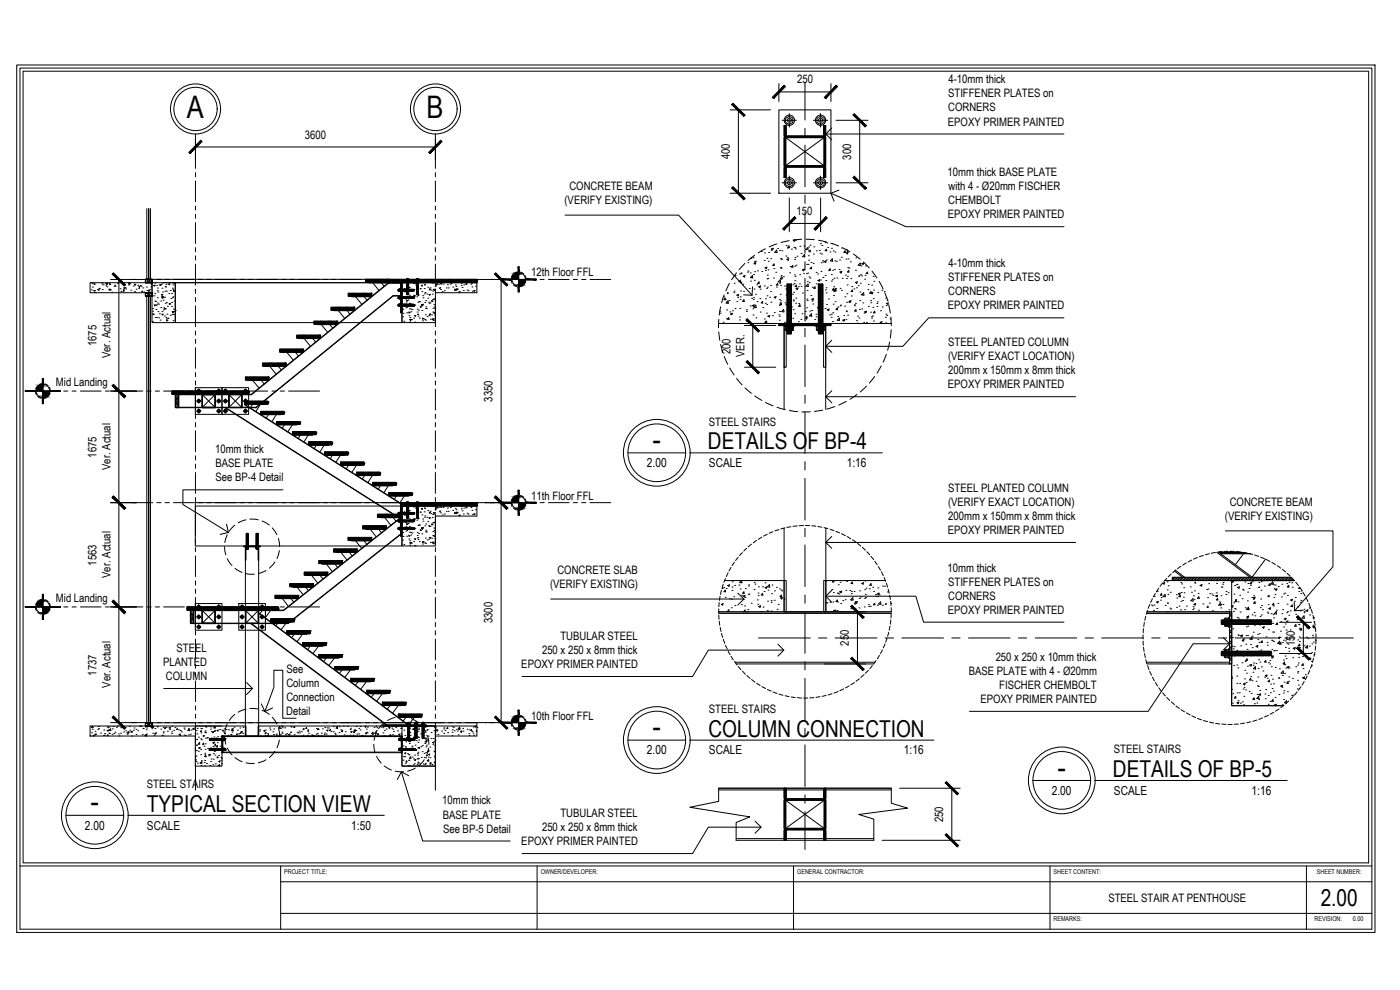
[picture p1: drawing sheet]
<svg xmlns="http://www.w3.org/2000/svg" width="420mm" height="297mm" viewBox="0 0 420 297" stroke-linecap="round" stroke-linejoin="round" font-family="sans-serif">
<defs><g id="words">
<g font-size="9.3">
<text x="56.1" y="35.5">A</text>
<text x="128" y="35.5">B</text>
<text x="195.8" y="135">-</text>
<text x="195.8" y="221.2">-</text>
<text x="317.4" y="233.3">-</text>
<text x="27.2" y="243.7">-</text>
</g>
<g font-size="7">
<text x="212.5" y="134.9">DETAILS OF BP-4</text>
<text x="212.6" y="221.1">COLUMN CONNECTION</text>
<text x="334" y="233.2">DETAILS OF BP-5</text>
<text x="44.1" y="243.6">TYPICAL SECTION VIEW</text>
<text x="396.4" y="271.9">2.00</text>
</g>
<g font-size="3.7">
<text x="194.2" y="140.2">2.00</text>
<text x="212.8" y="140.1">SCALE</text>
<text x="254.1" y="140.2">1:16</text>
<text x="194.2" y="226.3">2.00</text>
<text x="212.8" y="226.3">SCALE</text>
<text x="271.3" y="226.3">1:16</text>
<text x="315.7" y="238.4">2.00</text>
<text x="334.3" y="238.4">SCALE</text>
<text x="375.6" y="238.4">1:16</text>
<text x="25.5" y="248.9">2.00</text>
<text x="44.1" y="248.9">SCALE</text>
<text x="105.4" y="248.9">1:50</text>
</g>
<g font-size="3.5">
<text x="239.2" y="25">250</text>
<text x="284.6" y="29.2">STIFFENER PLATES on</text>
<text x="284.6" y="25">4-10mm thick</text>
<text x="284.6" y="33.4">CORNERS</text>
<text x="91.5" y="41.6">3600</text>
<text x="284.5" y="37.7">EPOXY PRIMER PAINTED</text>
<text x="219.1" y="47.8" transform="rotate(-90 219.1 47.8)">400</text>
<text x="255.5" y="47.9" transform="rotate(-90 255.5 47.9)">300</text>
<text x="284.4" y="52.8">10mm thick BASE PLATE</text>
<text x="170.9" y="57.1">CONCRETE BEAM</text>
<text x="284.7" y="57.1">with 4 - Ø20mm FISCHER</text>
<text x="169.4" y="61.3">(VERIFY EXISTING)</text>
<text x="239.1" y="64.5">150</text>
<text x="284.5" y="65.5">EPOXY PRIMER PAINTED</text>
<text x="284.6" y="61.3">CHEMBOLT</text>
<text x="159.5" y="82.9">12th Floor FFL</text>
<text x="284.6" y="80.2">4-10mm thick</text>
<text x="284.6" y="84.4">STIFFENER PLATES on</text>
<text x="284.6" y="88.6">CORNERS</text>
<text x="284.5" y="92.8">EPOXY PRIMER PAINTED</text>
<text x="29" y="103.9" transform="rotate(-90 29 103.9)">1675</text>
<text x="33.1" y="107.5" transform="rotate(-90 33.1 107.5)">Ver. Actual</text>
<text x="219.2" y="106.3" transform="rotate(-90 219.2 106.3)">200</text>
<text x="223.4" y="107.1" transform="rotate(-90 223.4 107.1)">VER.</text>
<text x="284.6" y="103.9">STEEL PLANTED COLUMN</text>
<text x="284.5" y="108.1">(VERIFY EXACT LOCATION)</text>
<text x="284.6" y="112.3">200mm x 150mm x 8mm thick</text>
<text x="16.8" y="115.7">Mid Landing</text>
<text x="284.5" y="116.5">EPOXY PRIMER PAINTED</text>
<text x="147.8" y="120.5" transform="rotate(-90 147.8 120.5)">3350</text>
<text x="212.8" y="127.7">STEEL STAIRS</text>
<text x="29" y="137.4" transform="rotate(-90 29 137.4)">1675</text>
<text x="64.5" y="136">10mm thick</text>
<text x="33.1" y="141" transform="rotate(-90 33.1 141)">Ver. Actual</text>
<text x="64.6" y="140.2">BASE PLATE</text>
<text x="64.7" y="144.4">See BP-4 Detail</text>
<text x="159.5" y="149.9">11th Floor FFL</text>
<text x="284.6" y="147.6">STEEL PLANTED COLUMN</text>
<text x="284.5" y="151.8">(VERIFY EXACT LOCATION)</text>
<text x="284.6" y="156">200mm x 150mm x 8mm thick</text>
<text x="369" y="151.8">CONCRETE BEAM</text>
<text x="284.5" y="160.2">EPOXY PRIMER PAINTED</text>
<text x="367.6" y="156">(VERIFY EXISTING)</text>
<text x="29" y="169.7" transform="rotate(-90 29 169.7)">1563</text>
<text x="33.1" y="173.4" transform="rotate(-90 33.1 173.4)">Ver. Actual</text>
<text x="167.3" y="172.3">CONCRETE SLAB</text>
<text x="284.4" y="171.5">10mm thick</text>
<text x="165.1" y="176.5">(VERIFY EXISTING)</text>
<text x="284.6" y="175.7">STIFFENER PLATES on</text>
<text x="284.6" y="179.9">CORNERS</text>
<text x="16.8" y="180.5">Mid Landing</text>
<text x="284.5" y="184.1">EPOXY PRIMER PAINTED</text>
<text x="147.8" y="187" transform="rotate(-90 147.8 187)">3300</text>
<text x="53" y="195.7">STEEL</text>
<text x="162.7" y="196.2">250 x 250 x 8mm thick</text>
<text x="168.2" y="192.1">TUBULAR STEEL</text>
<text x="254.7" y="193.7" transform="rotate(-90 254.7 193.7)">250</text>
<text x="388.6" y="193.9" transform="rotate(-90 388.6 193.9)">150</text>
<text x="29" y="202.7" transform="rotate(-90 29 202.7)">1737</text>
<text x="48.9" y="199.8">PLANTED</text>
<text x="86" y="202">See</text>
<text x="156.4" y="200.4">EPOXY PRIMER PAINTED</text>
<text x="290.7" y="202.5">BASE PLATE with 4 - Ø20mm</text>
<text x="298.8" y="198.2">250 x 250 x 10mm thick</text>
<text x="33.1" y="206.4" transform="rotate(-90 33.1 206.4)">Ver. Actual</text>
<text x="49.8" y="204">COLUMN</text>
<text x="86" y="206.2">Column</text>
<text x="299.9" y="206.7">FISCHER CHEMBOLT</text>
<text x="85.9" y="214.6">Detail</text>
<text x="86" y="210.4">Connection</text>
<text x="159.5" y="215.9">10th Floor FFL</text>
<text x="212.8" y="213.9">STEEL STAIRS</text>
<text x="294.2" y="210.9">EPOXY PRIMER PAINTED</text>
<text x="334.3" y="226">STEEL STAIRS</text>
<text x="44.1" y="236.5">STEEL STAIRS</text>
<text x="132.7" y="241.4">10mm thick</text>
<text x="132.9" y="245.6">BASE PLATE</text>
<text x="168.2" y="245.1">TUBULAR STEEL</text>
<text x="133" y="249.8">See BP-5 Detail</text>
<text x="162.7" y="249.3">250 x 250 x 8mm thick</text>
<text x="283.1" y="246.7" transform="rotate(-90 283.1 246.7)">250</text>
<text x="156.4" y="253.6">EPOXY PRIMER PAINTED</text>
<text x="332.6" y="270.7">STEEL STAIR AT PENTHOUSE</text>
</g>
<g font-size="2">
<text x="85.3" y="262.2">PROJECT TITLE:</text>
<text x="162.3" y="262.2">OWNER/DEVELOPER:</text>
<text x="239.3" y="262.2">GENERAL CONTRACTOR:</text>
<text x="316.2" y="262.2">SHEET CONTENT:</text>
<text x="395.2" y="262.2">SHEET NUMBER:</text>
<text x="316.2" y="276.4">REMARKS:</text>
<text x="394.5" y="276.4">REVISION:</text>
<text x="406" y="276.4">0.00</text>
</g>
</g></defs>
<!-- layer: 8 -->
<g fill="none" stroke="#000" stroke-width=".3">
<path d="M5 19.5h407.7v260.3h-407.7zM6.9 21.4h403.8v237.5h-403.8zM234.7 36.1h1.8M235.3 39.7l.7 .6M235.3 39.3l.7 .6M235.3 38.8l.7 .7M235.3 38.4l.7 .7M235.3 38l.7 .6M235.3 39.9l.7 .7M235.3 39.6l.7 .6M235.3 39.1l.7 .7M235.3 38.7l.7 .7"/>
<path d="M235.3 38.3l.7 .6M235.3 37.9l.7 .6M235.4 37.7l.6 .6M235.5 37.7l.5 .4M235.8 37.7l.2 .1M235.9 37.7h.1M236.7 36.1h.4M236.9 35.8v.6M236.9 36.9v1.2M237.2 36.1h1.8M241.6 24.7v11.3M241.6 38.5v2.5"/>
<path d="M244.1 36.1h1.8M246.1 36.1h.4M246.2 35.8v.6M246.2 36.9v1.2M246.6 36.1h1.8M247.2 39.9l.6 .7M247.2 39.6l.6 .6M247.2 39.1l.6 .7M247.2 38.7l.6 .7M247.2 38.3l.6 .6M247.2 37.9l.6 .6M247.2 39.8l.6 .7"/>
<path d="M247.2 39.4l.6 .6M247.2 39l.6 .6M247.2 38.6l.6 .6M247.2 38.2l.6 .6M247.2 37.7l.6 .7M247.4 37.7l.4 .4M247.5 37.7l.3 .3M247.8 37.7h.1M58.7 40.2v7.8M58.7 49.3v1.2M58.7 51.8v1.2M58.7 54.3v6.2"/>
<path d="M130.7 40.2v7.8M130.7 49.3v1.2M130.7 51.8v1.2M130.7 54.3v6.2M234.7 54.8h1.8M235.3 40.5l.3 .3-.2 .3M235.3 40.1l.7 .6M235.3 40.4l.4 .4M235.3 52.9l.4 .4M235.3 52.5l.7 .7M235.3 52.1l.7 .6M235.3 51.7l.7 .6"/>
<path d="M235.3 51.3l.7 .6M235.3 50.9l.7 .6M235.3 50.4l.7 .7M235.3 53.2l.1 .1M235.3 52.8l.5 .5M235.3 52.4l.7 .6M235.3 52l.7 .6M235.3 51.5l.7 .7M235.3 51.2l.7 .6M235.3 50.7l.7 .7M235.3 50.3l.7 .7M235.4 50.2l.6 .5"/>
<path d="M235.8 40.8l-.5 .5M235.8 41.3h11.5v8.4h-11.5zM235.8 47.8l-.5 .5M235.8 48.1l-.5 .5M235.8 48.9l-.5 .5M235.8 49.1l-.5 .5M235.8 48.6l-.5 .5M235.8 44.1l-.5 .5M235.8 44.8l-.5 .5M235.8 46.2l-.5 .5M235.8 42.3l-.5 .5M235.8 43.3l-.5 .5"/>
<path d="M235.8 44.9l-.5 .5M235.8 46l-.5 .5M235.8 41.5l-.5 .5M235.8 42l-.5 .5M235.8 43.1l-.5 .5M235.8 43.5l-.5 .6M235.8 43.7l-.5 .5M235.8 44.4l-.5 .5M235.8 45.2l-.5 .5M235.8 45.6l-.5 .5M235.8 45.7l-.5 .6M235.8 46.4l-.5 .5"/>
<path d="M235.8 46.8l-.5 .6M235.8 47l-.5 .5M235.8 41.6l-.5 .5M235.8 42.7l-.5 .5M235.8 42.8l-.5 .5M235.8 45.3l-.5 .5M235.8 47.3l-.5 .5M235.8 47.4l-.5 .5M235.8 48.5l-.5 .5M235.8 41.9l-.5 .5M235.8 44l-.5 .4M235.8 47.7l-.5 .5"/>
<path d="M235.8 49.3l-.5 .5M235.8 42.4l-.5 .5M235.8 44.5l-.5 .5M235.8 46.6l-.5 .5M235.8 48.2l-.5 .5M235.8 49.5l-.4 .4M235.8 41.3l11.5 8.4M235.9 49.7l-.4 .4M236 49.7l-.4 .4 .4 .4M236.1 40.8l-.8 .8M236.2 40.8l-.9 .9M236.3 49.7l-.5 .5 .2 .1"/>
<path d="M236.5 49.7l-.5 .5M236.5 40.8l-.5 .5M236.6 40.8l-.5 .5M236.7 54.8h.4M236.7 49.7l-.5 .5M236.8 49.7l-.4 .5M236.9 54.6v.5M236.9 40.8l-.5 .5M236.9 52.8v1.2M237.1 40.8l-.6 .5M237.1 49.7l-.5 .5M237.2 54.8h1.8"/>
<path d="M237.3 49.7l-.5 .5M237.3 40.8l-.5 .5M237.4 40.8l-.4 .5M237.6 49.7l-.5 .5M237.7 49.7l-.5 .5M237.7 40.8l-.5 .5M237.9 40.8l-.6 .5M238 49.7l-.5 .5M238.1 49.7l-.5 .5M238.2 40.8l-.6 .5M238.3 40.8l-.5 .5M238.4 49.7l-.5 .5"/>
<path d="M238.5 40.8l-.4 .5M238.5 49.7l-.5 .5M238.7 40.8l-.5 .5M238.8 49.7l-.5 .5M238.9 49.7l-.5 .5M239 40.8l-.6 .5M239.1 40.8l-.5 .5M239.2 49.7l-.5 .5M239.3 49.7l-.5 .5M239.4 40.8l-.5 .5M239.5 40.8l-.5 .5M239.6 49.7l-.5 .5"/>
<path d="M239.8 49.7l-.5 .5M239.8 40.8l-.5 .5M239.9 40.8l-.5 .5M240.1 49.7l-.5 .5M240.2 49.7l-.5 .5M240.2 40.8l-.5 .5M240.4 40.8l-.6 .5M240.4 49.7l-.5 .5M240.6 40.8l-.5 .5M240.6 49.7l-.5 .5M240.8 40.8l-.5 .5M240.9 49.7l-.5 .5"/>
<path d="M241 49.7l-.5 .5M241 40.8l-.5 .5M241.2 40.8l-.5 .5M241.3 49.7l-.5 .5M241.4 49.7l-.5 .5M241.5 40.8l-.6 .5M241.6 40.8l-.5 .5M241.6 43.5v12.5M241.6 58.5v2.5M241.7 49.7l-.5 .5M241.8 49.7l-.5 .5M241.9 40.8l-.5 .5"/>
<path d="M242 40.8l-.5 .5M242.1 49.7l-.5 .5M242.3 49.7l-.5 .5M242.3 40.8l-.5 .5M242.4 40.8l-.5 .5M242.5 49.7l-.5 .5M242.7 40.8l-.5 .5M242.7 49.7l-.5 .5M242.9 40.8l-.6 .5M242.9 49.7l-.5 .5M243.1 49.7l-.5 .5M243.1 40.8l-.5 .5"/>
<path d="M243.2 40.8l-.4 .5M243.4 49.7l-.5 .5M243.5 49.7l-.5 .5M243.5 40.8l-.5 .5M243.7 40.8l-.6 .5M243.8 49.7l-.5 .5M243.9 49.7l-.5 .5M244 40.8l-.6 .5M244.1 40.8l-.5 .5M244.1 54.8h1.8M244.2 49.7l-.5 .5M244.3 49.7l-.5 .5"/>
<path d="M244.4 40.8l-.5 .5M244.5 40.8l-.5 .5M244.6 49.7l-.5 .5M244.7 49.7l-.5 .5M244.8 40.8l-.5 .5M244.9 40.8l-.5 .5M245 49.7l-.5 .5M245.1 49.7l-.5 .5M245.2 40.8l-.5 .5M245.3 40.8l-.5 .5M245.4 49.7l-.5 .5M245.6 49.7l-.5 .5"/>
<path d="M245.6 40.8l-.5 .5M245.7 40.8l-.5 .5M245.9 49.7l-.6 .5M246 49.7l-.5 .5M246 40.8l-.5 .5M246.1 54.8h.4M246.2 40.8l-.6 .5M246.2 54.6v.5M246.2 49.7l-.4 .5M246.2 52.8v1.2M246.4 40.8l-.5 .5M246.4 49.7l-.5 .5"/>
<path d="M246.6 40.8l-.5 .5M246.6 54.8h1.8M246.7 49.7l-.5 .5M246.8 49.7l-.5 .5M246.8 40.8l-.5 .5M247 40.8l-.5 .5M247.1 49.7l-.5 .5M247.2 40.7l.2 .1-.5 .5M247.2 51.2l.6 .6M247.2 51.5l.6 .7M247.2 50.2l.6 .6M247.2 51l.6 .6"/>
<path d="M247.2 40.4l.4 .4M247.2 40.2l.5 .6M247.2 53.2l.1 .1M247.2 52.8l.5 .5M247.2 52.4l.6 .6M247.2 52l.6 .6M247.2 50.7l.6 .7M247.2 50.3l.6 .7M247.2 53.1l.2 .2M247.2 52.7l.6 .6M247.2 52.3l.6 .6M247.2 51.8l.6 .7"/>
<path d="M247.2 51.4l.6 .7M247.2 50.6l.6 .6M247.2 49.7l-.5 .5M247.3 40.8l-.6 .5M247.3 41.3l-11.5 8.4M247.6 40.9l-.4 .4M247.6 50.2l.2 .2M247.7 40.9l-.4 .4M247.8 41.1l-.5 .5M247.8 44.8l-.5 .5M247.8 46l-.5 .6M247.8 47.7l-.5 .5"/>
<path d="M247.8 49.8l-.4 .4 .4 .3M247.8 45.6l-.5 .5M247.8 46.2l-.5 .5M247.8 47.3l-.5 .5M247.8 44.5l-.5 .5M247.8 45.2l-.5 .5M247.8 45.7l-.5 .6M247.8 46.6l-.5 .5M247.8 46.8l-.5 .6M247.8 47.8l-.5 .5M247.8 48.7l-.5 .5M247.8 48.9l-.5 .5"/>
<path d="M247.8 49.5l-.7 .7M247.8 41.9l-.5 .5M247.8 42l-.5 .5M247.8 41.6l-.5 .5M247.8 42.3l-.5 .5M247.8 42.9l-.5 .5M247.8 41.5l-.5 .5M247.8 43.1l-.5 .5M247.8 43.7l-.5 .5M247.8 44l-.5 .5M247.8 44.9l-.5 .6M247.8 43.5l-.5 .6"/>
<path d="M247.8 44.1l-.5 .5M247.8 42.7l-.5 .5M247.8 44.4l-.5 .5M247.8 46.5l-.5 .4M247.8 48.1l-.5 .5M247.8 48.5l-.5 .5M247.8 49.1l-.5 .5M247.8 49.3l-.8 .9M247.8 41.2l-.5 .5M247.8 42.4l-.5 .6M247.8 43.3l-.5 .5M247.8 45.4l-.5 .4"/>
<path d="M247.8 47l-.5 .5M247.8 47.4l-.5 .5M247.8 48.2l-.5 .6M58.7 61.8v1.2M58.7 64.3v1.2M58.7 66.8v6.3M58.7 74.3v1.3M58.7 76.8v1.2M58.7 79.3v6.2M130.7 61.8v1.2M130.7 64.3v1.2M130.7 66.8v6.3"/>
<path d="M130.7 74.3v1.3M130.7 76.8v1.2M130.7 79.3v6.2M223.5 79l-1.7 1.9M224.4 78.8h.1M225.3 77.5h.1M226 77.3h.1M226.4 78.6h.1M226.5 76.6l-2 1.6M226.6 78.9h.1M226.7 78.7l.1 .5-.5-.1zM226.7 78.4h.1"/>
<path d="M228.5 75.5h.1M229.3 78.2h.1M229.4 75.9h.1M229.7 74.7l-2.2 1.2M230.2 77.5h.1M230.6 78.4h.1M230.7 75.8h.1M231.3 77.6h.1M231.4 75.1h.1M231.5 74.7l.6-.2-.2 .5zM232.3 79.2l.1 .5-.5-.1zM233.1 75l.1 .8-.7-.1z"/>
<path d="M233.2 73.2l-2.4 .9M233.4 74.6h.1M234 75.1h.1M234.3 77.5h.1M234.3 77.7h.1M234.5 77.9h.1M234.6 75.3h.1M235.9 76.8h.1M235.9 73.7h.1M236.2 77.8l.5-.2-.2 .5zM236.2 77.3h.1M236.3 74.5h.1"/>
<path d="M236.8 73.8l.1 .5-.5-.1zM236.8 72.2l-2.4 .6M237.1 80h.1M237.5 74.7h.1M237.9 79.7l.1 .5-.5-.1zM238.1 72.2l.5-.2-.2 .4zM238.3 74.2h.1M238.5 79.9h.1M238.5 77.8h.1M238.5 74.3h.1M238.6 77.3h.1M238.7 74.7h.1"/>
<path d="M238.8 72.1h.1M238.8 79.6h.1M239.2 76.9h.1M240.1 73.9h.1M240.4 76.1h.1M240.6 71.8l-2.5 .2M241.2 73.8h.1M241.5 76.4v.7l-.6-.1zM241.6 63.5v12.5M241.6 78.5v2.5M241.7 74.9h.1M241.9 71.8l2.5 .1"/>
<path d="M242.1 79.3h.1M242.4 74.3l.1 .5-.5-.1zM242.5 79.3h.1M242.6 76.7h.1M242.7 74.1h.1M242.7 78h.1M242.7 75.3l.6-.2-.2 .5zM243.1 73.6h.1M243.4 78.8h.1M244 79.1h.1M244.1 76.2h.1M244.2 74.1h.1"/>
<path d="M245 75.3h.1M245.6 72.1l2.5 .5M245.9 75.1h.1M246.1 76h.1M246.2 73.1h.1M246.5 78.9h.1M246.5 76.2h.1M246.7 73.6h.1M246.8 78.2h.1M247 78.6h.1M247.4 78.5l.5-.2-.1 .4zM247.6 72.8h.1"/>
<path d="M248 78h.1M248 74.8l.1 .5-.5-.1zM248.1 72.9h.1M248.4 74.2h.1M249.1 75.6h.1M249.3 73l2.4 .8M249.5 74.5h.1M249.7 73.1h.1M249.8 77.6l.1 .8-.7-.1zM250 75.3h.1M250.5 78.3h.1M250.6 75.6h.1"/>
<path d="M251 78.4h.1M252 78h.1M252.5 77.2h.1M252.6 74.4h.1M252.8 74.3l2.2 1.3M253.6 75.3l.1 .5-.4-.1zM253.9 77.8h.1M254 74.9h.1M254 75.9l.5-.2-.1 .5zM254.2 75.5h.1M254.5 77.7h.1M255.2 78.6h.1"/>
<path d="M256.1 76.2l2 1.6M256.9 77.4h.1M258.1 78.9l.1 .8-.7-.1zM258.4 79.8h.1M258.6 79.1l.6-.2-.2 .5zM259.1 78.6l1.8 1.8M259.7 79.8h.1M27.4 87h.1M27.5 84.9h.1M27.7 85h.1M27.7 86.1h.1M28.2 87.2h.4l-.2 .2z"/>
<path d="M28.2 85.4h.1M28.3 85.2h.1M28.4 87.7h.1M28.6 87.7h.1M29.3 86.9h.1M29.4 86.8l.4 .2-.3 .1zM29.7 86.5h.1M29.8 86.6h.1M30.6 84.9h.1M30.6 85.2h.1M30.7 86.9h.1M31 85.5h.1"/>
<path d="M31.8 85.8h.1M31.8 85.1l.6-.1-.3 .4zM32.1 86h.1M32.7 86.8h.3l-.1 .2zM32.9 85.1l.3 .2-.3 .1zM33 87h.1M33 86.9h.1M33.6 87.7h.1M34.2 85.9h.1M34.4 85.6h.1M34.5 85.9h.1M35.3 85h.1"/>
<path d="M36.1 86.6h.1M36.3 87.4h.1M36.7 85.1h.1M36.9 87.5h.1M37 86.9l.3 .2-.2 .1zM37.2 86.4h.3l-.1 .2zM37.5 86.3h.1M37.7 86.7h.1M38.6 85.5h.1M38.6 84.9h.5l-.3 .4zM38.8 85.2h.1M39.3 87.1h.1"/>
<path d="M39.6 83.8h6.2M40 85.8h.1M40.4 87.5h.1M40.4 85.2l.4 .2-.3 .1zM40.8 86.8h.1M41.3 85.6h.1M41.6 86.6h.1M41.6 86h.4l-.1 .3zM42.1 85.6h.1M42.4 85.9h.1M42.4 87.5h.1M42.6 87.4h.1"/>
<path d="M42.9 86.4h.1M43.2 87.6h.1M43.6 87.8h.1M43.6 83.8h.1M43.6 88.7h.1M43.6 88.8h1.9M43.6 88.3h.1M43.6 88.5h.1M43.6 84.4h.1M43.6 84.6h.1M43.6 84.8h.1M43.7 88.8h.1"/>
<path d="M43.7 87.9h1.9v.9h-1.9zM43.7 83.8h1.9v1h-1.9zM43.7 84.8h.1M43.7 88.2l-.1 .5M43.7 88.7l-.1 .1M43.7 87.9l1.9 .9M43.7 83.8l-.1 .1M43.7 84.4l-.1 .2M43.7 84.6l-.1 .2M43.7 83.8l1.9 1M43.7 87.8v.1M43.8 84.8h.1"/>
<path d="M43.9 87.8l-.3 .4M43.9 86.1h.1M43.9 87.8v.1M44 83.8l-.4 .1v.5M44 84.8h-.2M44.1 87.2h.1M44.1 84.8h-.1M44.1 87.8l-.2 .1M44.1 87.8v.1M44.2 83.8h-.2M44.2 84.8h-.1M44.3 84.8h-.1"/>
<path d="M44.3 87.8l-.2 .1M44.4 87.8v.1M44.4 83.8h-.2M44.4 84.8h-.1M44.5 84.8h-.1M44.5 87.1l.4 .1-.3 .2zM44.5 83.8h-.1M44.6 83.8h-.1M44.6 84.8h-.1M44.7 84.8h-.1M44.7 83.8h-.1M44.8 87.6h.1"/>
<path d="M44.8 83.8h-.1M44.8 84.8h-.1M44.9 87.8l-.6 .1M44.9 86.9h.1M44.9 83.8h.1M44.9 87.8v.1M44.9 84.8h-.1M44.9 83.8h-.1M45 83.8h-.1M45 84.8h-.1M45.1 87.8l-.2 .1M45.1 83.8h.1"/>
<path d="M45.1 87.8v.1M45.1 84.8h-.1M45.2 83.8h-.2M45.2 83.8h.1M45.2 84.8h-.1M45.3 86h.1M45.3 87.8l-.2 .1M45.3 83.8h.1M45.3 87.8v.1M45.3 84.8h-.1M45.4 85.2h.1M45.4 83.8h-.2"/>
<path d="M45.5 84.8l.1 .4 .2-.4M45.5 83.8h.1M45.5 83.8h-.1M45.5 87.8v.1M45.6 84.1h.1M45.6 87.8l-.3 .1M45.6 87.9l-1.9 .9M45.6 83.9h.1M45.6 83.8l-1.9 1M45.6 88.8h.1M45.6 84.8h.1M45.6 83.8h97.5"/>
<path d="M45.6 88v.2M45.6 83.8v1M45.6 87.8v.2M45.6 88.2v.1M45.6 88.3v.1M45.6 88.4v.1M45.6 88.5v.1M45.6 88.6v.1M45.6 88.7v.1M45.6 88.8h-.1M45.6 83.8v.1M45.6 83.9v.1"/>
<path d="M45.6 84v.1M45.6 84.1v.1M45.6 84.2v.1M45.6 84.3v.1M45.6 84.4v.1M45.6 84.5v.2M45.6 84.7l-.1 .1M45.7 96.5h.1M45.8 92.6h.1M45.8 93.4h.1M45.9 94.1l.4 .2-.3 .1zM46.1 85.6h.4l-.2 .2z"/>
<path d="M46.2 88.8h.1M46.2 85.7h.1M46.3 91.5h.3l-.1 .3zM46.4 88.1h.1M46.5 84.9h.1M46.5 90.3h.1M46.6 95.3h.1M46.6 90.5h.1M46.8 91.6h.1M46.8 92.9h.1M47 91.5h.1M47 95.3h.1"/>
<path d="M47 85.6h.1M47.1 83.8h1.2M47.2 87.2h.1M47.2 89.3h.1M47.2 86.4h.1M47.3 90.9h.1M47.4 87.6h.1M47.4 93.5h.1M47.6 91.3h.1M47.6 95.4h.1M47.8 94.1h.1M47.9 85.4l.4 .1-.3 .2z"/>
<path d="M48 96h.1M48.2 85.4h.1M48.2 90.3h.1M48.3 92.3h.1M48.5 88.4l.3-.1-.2 .3zM48.5 89.1h.6l-.3 .4zM48.5 85.2h.1M48.6 93.5h.1M48.6 94.3h.4l-.2 .2zM48.6 86.5h.1M48.6 88.9l.4 .2-.3 .1zM48.8 87.6h.1"/>
<path d="M49 90h.1M49 93h.1M49 89.2h.1M49.1 92.4h.1M49.3 94.8h.1M49.3 92.4l.4 .2-.3 .1zM49.4 89.2h.1M49.5 87.4h.1M49.6 86h.1M49.6 83.8h1.2M49.6 91h.1M49.7 86.1h.1"/>
<path d="M49.7 92.7h.1M49.8 85.3h.1M49.8 95.2h.1M49.9 95.7h.1M49.9 90.8h.1M49.9 87.4h.1M50 96l.4 .1-.3 .2zM50.1 94.3h.1M50.2 91.9h.1M50.4 95.6h.1M50.4 95.5h.1M50.6 85.2h.4l-.2 .3z"/>
<path d="M50.7 88h.1M50.8 91.2h.1M50.8 91.1h.3l-.1 .3zM51.1 87.2h.1M51.1 94.6h.1M51.3 89.6h.1M51.5 90.7h.1M51.5 91.9h.1M51.5 88.1h.1M51.7 94.3h.1M51.7 84.8h.1M51.7 93.5h.5l-.3 .4z"/>
<path d="M51.8 89.3h.1M51.8 86.5h.1M51.9 86.9h.1M51.9 85.5h.1M51.9 96.8h.1M51.9 89.1h.1M51.9 96.2h.1M52 92.7h.1M52.1 87.2l.3 .2-.3 .1zM52.1 83.8h6.2M52.1 94.3h.1M52.2 85h.1"/>
<path d="M52.2 84.8l.1 .2 .2-.2M52.3 90.3h.1M52.4 93.5h.1M52.6 84.8h68v12h-68zM52.6 93.1h.1M58.7 86.8v1.2M58.7 89.3v1.2M58.7 91.8v6.2M58.7 99.3v1.2M59.5 83.8h1.3M62.1 83.8h1.2M64.6 83.8h6.2"/>
<path d="M72.1 83.8h1.2M74.6 83.8h1.2M77.1 83.8h6.2M84.6 83.8h1.2M87.1 83.8h1.2M89.6 83.8h6.2M94.2 96.4h.1M94.2 96.9h.1M94.3 96.8h.1M94.3 96.7l-.1 .1M94.3 96.6h.1M94.4 97.3h.1"/>
<path d="M94.4 96.4l-.2 .1M94.4 97.1l-.2 .2M94.5 97h.1M94.5 96.8l-.2 .3M94.5 96.8h.1M94.6 96.6l-.3 .2M94.6 96.4l-.2 .2M94.6 97.3h.1M94.6 96.5h.1M94.6 97.2h.1M94.6 97l-.2 .2M94.7 97h.1"/>
<path d="M94.7 96.8l-.2 .2M94.8 96.7h.1M94.8 96.4l-.2 .1M94.8 96.5l-.2 .3M94.9 96.5h.1M94.9 97.2l-.2 .1M94.9 97.1h.1M94.9 96.9l-.2 .3M94.9 96.9h.1M94.9 96.4h.1M95 96.7l-.3 .2M95 96.7h.1"/>
<path d="M95 96.5l-.2 .2M95.1 96.4h.1M95.1 97.1l-.2 .2M95.1 97.1h.1M95.2 96.9l-.3 .2M95.2 96.8h.1M95.2 96.6l-.2 .2M95.2 96.6h.1M95.3 97.3h.1M95.3 97.3l-.1 .1M95.3 96.4l-.2 .2M95.3 97.1l-.2 .2"/>
<path d="M95.4 97h.1M95.4 97.4l.1-.2-.1 .2M95.4 96.8l-.2 .2M95.4 96.8h.1M95.4 96.4l-.1 .1M95.4 96.6l-.2 .2M95.5 96.5h.1M95.5 97.2h.1M95.6 97l-.2 .2M95.6 96.9h.1M95.6 96.4l-.1 .1M95.6 96.8l-.2 .2"/>
<path d="M95.7 96.7h.1M95.7 96.5l-.2 .2M95.7 97.3l-.1 .1M95.7 96.5h.1M95.7 97.2l-.1 .1M95.8 97.1h.1M95.8 96.9l-.2 .2M95.8 96.4h.1M95.9 96.9h.1M95.9 96.7l-.2 .2M95.9 96.6h.1M96 96.4l-.3 .3"/>
<path d="M96 96.4h.1M96 97.1l-.3 .3M96 97.1h.1M96 96.8l-.2 .3M96.1 96.8h.1M96.1 97.3l-.1 .1M96.1 96.6l-.2 .2M96.2 96.6h.1M96.2 97.3h.1M96.2 96.4l-.2 .2M96.2 97l-.3 .4M96.3 97h.1"/>
<path d="M96.3 97.3l-.2 .1M96.3 96.8l-.2 .2M96.3 96.8h.1M96.3 96.4l-.1 .1M96.4 96.5l-.3 .3M96.4 96.5h.1M96.4 97.2l-.2 .2M96.5 97.2h.1M96.5 97l-.2 .2M96.5 96.9h.1M96.5 96.4v.1M96.5 96.7l-.2 .2"/>
<path d="M96.6 96.7h.1M96.6 97.3l-.1 .1M96.6 96.5l-.2 .2M96.6 96.4h.1M96.6 97.1l-.2 .3M96.7 97.1h.1M96.7 96.4h.1M96.7 96.9l-.2 .2M96.8 96.8h.1M96.8 96.7l-.3 .2M96.8 97.3l-.1 .1M96.8 96.6h.1"/>
<path d="M96.8 96.4l-.2 .2M96.8 97.3v.1M96.9 97.3h.1M96.9 97.1l-.2 .2M96.9 97h.1M97 96.8l-.3 .3M97 96.8h.1M97 96.6l-.2 .2M97.1 96.5h.1M97.1 97.3h.1M97.1 97.3l-.2 .1M97.1 96.4l-.2 .2"/>
<path d="M97.1 83.8h1.2M97.1 97l-.2 .2M97.1 97.3l-.1 .1M97.2 97h.1M97.2 96.8l-.2 .2M97.2 96.7h.1M97.2 96.4l-.1 .1M97.3 96.5l-.2 .3M97.3 96.5h.1M97.3 97.2l-.1 .1M97.3 97.3l-.1 .1M97.4 97.1h.1"/>
<path d="M97.4 96.9l-.3 .3M97.4 96.4h.1M97.4 96.9h.1M97.4 96.7l-.2 .2M97.5 96.7h.1M97.5 96.5l-.2 .2M97.6 96.4h.1M97.6 97.1l-.3 .3M97.6 97.1h.1M97.6 96.9l-.2 .2M97.6 96.8h.1M97.6 97.3l-.1 .1"/>
<path d="M97.7 96.6l-.2 .2M97.7 96.6h.1M97.7 96.4l-.2 .2M97.8 97.3h.1M97.8 97.1l-.2 .2M97.9 97h.1M97.9 96.8l-.3 .2M97.9 96.8h.1M97.9 96.4l-.1 .1M97.9 96.6l-.2 .2M98 96.5h.1M98 97.2l-.2 .2"/>
<path d="M98 97.2h.1M98 97l-.3 .4M98.1 96.9h.1M98.1 96.4l-.1 .1M98.1 96.8l-.2 .2M98.2 96.7h.1M98.2 96.5l-.3 .2M98.2 96.5h.1M98.2 97.3l-.1 .1M98.2 97.2l-.2 .2M98.2 97.1h.1M98.3 96.4h-.1"/>
<path d="M98.3 96.9l-.2 .2M98.3 96.9h.1M98.4 96.7l-.3 .2M98.4 97.3l-.1 .1M98.4 96.6h.1M98.4 96.4l-.2 .3M98.5 96.4h.1M98.5 97.1l-.2 .2M98.5 97.3l-.1 .1M98.5 97.1h.1M98.5 96.8l-.2 .3M98.6 96.8h.1"/>
<path d="M98.6 96.6l-.2 .2M98.6 96.6h.1M98.6 97.3h.1M98.6 97.3l-.1 .1M98.7 97.2h.1M98.7 96.4l-.2 .2M98.7 97.3l-.1 .1M98.7 97l-.2 .3M98.7 97h.1M98.7 96.8l-.2 .2M98.8 97.3v.1M98.8 96.8h.1"/>
<path d="M98.8 96.5l-.2 .3M98.8 96.4l-.1 .1M98.9 96.5h.1M98.9 97.2h.1M99 97l-.3 .2M99 96.9h.1M99 96.7l-.2 .2M99 96.4l-.1 .1M99 96.7h.1M99.1 96.5l-.2 .2M99.1 96.4h.1M99.1 97.1l-.2 .3"/>
<path d="M99.2 96.4h.1M99.2 97.1h.1M99.2 96.9l-.2 .2M99.2 96.8h.1M99.3 97.3l-.2 .1M99.3 96.7l-.3 .2M99.3 96.6h.1M99.3 97.3h.1M99.3 96.4l-.2 .2M99.3 92.2h.1M99.4 97.1l-.4 .3M99.4 92.7h-.1"/>
<path d="M99.4 97h.1M99.4 92.7h.1M99.4 96.8l-.2 .3M99.5 96.8h.1M99.5 92.5l-.2 .1M99.5 92.4h.1M99.5 92.2l-.2 .2M99.5 96.6l-.2 .2M99.5 96.4l-.2 .2M99.6 96.5h.1M99.6 93.1h.1M99.6 97.3l-.2 .1"/>
<path d="M99.6 92.9l-.3 .2M99.6 83.8h1.2M99.6 97.2h.1M99.6 92.9h.1M99.6 97l-.3 .4M99.6 97h.1M99.6 92.7l-.2 .2M99.7 92.6h.1M99.7 96.8l-.2 .2M99.7 92.4l-.2 .2M99.7 96.7h.1M99.7 92.4h.1"/>
<path d="M99.7 93.1h.1M99.7 96.4l-.1 .1M99.7 96.5l-.2 .3M99.7 92.2l-.1 .2M99.8 96.5h.1M99.8 93h.1M99.8 97.2l-.2 .2M99.8 97.3l-.1 .1M99.8 92.8l-.2 .2M99.9 97.1h.1M99.9 92.8h.1M99.9 92.6l-.3 .2"/>
<path d="M99.9 96.9l-.3 .3M99.9 96.9h.1M99.9 92.5h.1M99.9 96.4h.1M99.9 92.2l-.1 .1M99.9 92.4l-.2 .2M99.9 96.7l-.2 .2M99.9 97.3v.1M100 96.7h.1M100 92.3h.1M100 96.5l-.2 .2M100 93l-.1 .1"/>
<path d="M100 96.4h.1M100 92.9h.1M100 97.1l-.1 .2M100.1 97.1h.1M100.1 92.7l-.3 .3M100.1 92.2h-.1M100.1 92.7h.1M100.1 96.9l-.2 .2M100.1 92.5l-.2 .2M100.1 96.8h.1M100.1 92.5h.1M100.1 96.6l-.2 .2"/>
<path d="M100.2 96.6h.1M100.2 92.3l-.2 .2M100.2 97.3h.1M100.2 92.2h.1M100.2 97.3l-.1 .1M100.2 96.4l-.2 .2M100.2 92.9l-.1 .2M100.3 92.9h.1M100.3 97.1l-.4 .3M100.3 92.7l-.2 .2M100.3 97h.1M100.3 92.7h.1"/>
<path d="M100.4 92.4l-.3 .3M100.4 96.8l-.3 .2M100.4 96.8h.1M100.4 92.4h.1M100.4 93.1v.1M100.4 97.3v.1M100.4 96.4l-.2 .1M100.4 96.6l-.2 .2M100.4 96.5h.1M100.4 93.1h.1M100.4 92.2l-.2 .2M100.5 97.2h.1"/>
<path d="M100.5 92.9l-.3 .2M100.5 92.8h.1M100.5 97l-.3 .4M100.5 92.6l-.2 .3M100.6 96.9h.1M100.6 92.6h.1M100.6 96.8l-.2 .2M100.6 96.4l-.1 .1M100.6 96.7h.1M100.6 92.2l-.2 .2M100.6 92.4l-.2 .2M100.7 92.4h.1"/>
<path d="M100.7 96.5l-.3 .2M100.7 93l-.2 .2M100.7 96.5h.1M100.7 93h.1M100.7 93.1l-.1 .1M100.7 97.2l-.2 .2M100.7 92.8l-.2 .2M100.7 97.1h.1M100.7 92.7h.1M100.7 96.9l-.2 .2M100.8 96.4h-.1M100.8 92.2l-.1 .1"/>
<path d="M100.8 92.6l-.2 .2M100.8 96.9h.1M100.8 92.5h.1M100.8 97.3l-.1 .1M100.8 96.7l-.2 .2M100.8 92.3l-.2 .2M100.9 96.6h.1M100.9 92.3h.1M100.9 93l-.1 .1M100.9 93.1l-.2 .1M100.9 96.4l-.2 .3M101 96.4h.1"/>
<path d="M101 92.9h.1M101 92.7l-.3 .2M101 97.1l-.3 .3M101 92.2h.1M101 97.1h.1M101 92.7h.1M101 96.8l-.2 .3M101 96.8h.1M101 92.5l-.2 .2M101 97.3l-.1 .1M101.1 92.4h.1M101.1 96.6l-.2 .2"/>
<path d="M101.1 92.2l-.2 .3M101.1 96.4h.1M101.1 96.6h.1M101.1 97.3h.1M101.1 92.2h.1M101.1 96.4l-.2 .2M101.1 97.1l-.1 .2M101.1 92.9l-.3 .3M101.2 92.9h.1M101.2 97.2l-.2 .2M101.2 96.8l-.2 .2M101.2 96.4l-.1 .1"/>
<path d="M101.2 96.5l-.1 .1M101.2 92.7l-.2 .2M101.2 96.6l-.1 .2M101.2 97.1l-.1 .1M101.2 93.1l-.1 .1M101.2 96.9l-.1 .1M101.2 92.6h.1M101.2 92.4l-.2 .3M101.3 92.4h.1M101.3 93.1h.1M101.3 93h.1M101.3 92.2l-.2 .2"/>
<path d="M101.4 92.9l-.4 .3M101.4 93.1l-.1 .1M101.4 92.8h.1M101.5 92.6l-.3 .2M101.5 92.6h.1M101.5 92.4l-.2 .2M101.5 92.2l-.2 .2M101.5 92.3h.1M101.5 93l-.1 .2M101.6 93h.1M101.6 92.8l-.2 .2M101.7 92.7h.1"/>
<path d="M101.7 92.5l-.2 .2M101.7 92.2l-.1 .1M101.7 92.5h.1M101.8 93.1l-.2 .1M101.8 92.3l-.3 .2M101.8 92.2h.1M101.8 92.9l-.3 .3M101.8 92.9h.1M101.8 92.7l-.2 .2M101.9 92.7h.1M101.9 92.5l-.2 .2M101.9 93.1l-.1 .1"/>
<path d="M102 92.4h.1M102 93.1h.1M102 92.2l-.2 .2M102 93.1l-.1 .1M102.1 92.9l-.3 .2M102.1 83.8h6.2M102.1 92.9h.1M102.1 92.7l-.2 .2M102.1 92.6h.1M102.2 92.4l-.2 .2M102.2 93.1l-.1 .1M102.2 92.2l-.2 .2"/>
<path d="M102.2 93.1h.1M102.2 92.4h.1M102.3 93h.1M102.3 92.8l-.2 .2M102.3 93.1l-.1 .1M102.3 92.8h.1M102.3 92.6l-.2 .2M102.4 92.5h.1M102.4 92.2l-.1 .1M102.4 92.4l-.2 .2M102.4 93.1l-.1 .1M102.5 92.3h.1"/>
<path d="M102.5 93l-.2 .1M102.5 92.9h.1M102.5 92.7l-.2 .3M102.6 92.7h.1M102.6 92.2h-.1M102.6 92.5l-.3 .2M102.6 92.5h.1M102.6 92.3l-.2 .2M102.7 92.2h.1M102.7 92.9l-.3 .3M102.7 92.9h.1M102.8 92.7l-.2 .2"/>
<path d="M102.8 92.7h.1M102.8 92.4l-.2 .3M102.8 93.1l-.1 .1M102.9 92.4h.1M102.9 92.2l-.2 .2M102.9 93.1h.1M102.9 92.9l-.3 .3M103 92.8h.1M103 92.6l-.2 .3M103.1 92.6h.1M103.1 92.4l-.2 .2M103.1 92.2l-.2 .2"/>
<path d="M103.1 92.4h.1M103.1 93l-.2 .2M103.2 93h.1M103.2 92.8l-.2 .2M103.2 92.7h.1M103.2 92.6l-.2 .2M103.3 92.5h.1M103.3 92.2l-.1 .1M103.3 92.3l-.2 .2M103.3 93.1l-.1 .1M103.4 92.3h.1M103.4 93l-.2 .2"/>
<path d="M103.4 92.9h.1M103.4 92.7l-.2 .2M103.4 92.2h.1M103.5 92.7h.1M103.5 92.5l-.2 .2M103.5 93.1l-.1 .1M103.5 92.4h.1M103.6 92.2l-.3 .3M103.6 93.1l-.1 .1M103.6 92.2h.1M103.6 92.9l-.2 .2M103.7 92.9h.1"/>
<path d="M103.7 92.7l-.3 .2M103.7 92.6h.1M103.7 92.4l-.2 .3M103.8 92.4h.1M103.8 93.1h.1M103.8 92.2l-.2 .2M103.8 93.1l-.1 .1M103.8 93h.1M103.8 92.9l-.2 .2M103.9 92.8h.1M103.9 93.1l-.2 .1M103.9 92.6l-.2 .2"/>
<path d="M104 92.6h.1M104 92.2l-.2 .2M104 92.4l-.3 .2M104 92.3h.1M104 93.1v.1M104 93v.1M104.1 93h.1M104.1 92.8l-.2 .2M104.1 92.7h.1M104.1 92.2v.1M104.2 92.5l-.2 .2M104.2 92.5h.1"/>
<path d="M104.2 92.3l-.2 .2M104.3 92.2h.1M104.3 92.9l-.3 .3M104.3 92.9h.1M104.3 92.7l-.2 .2M104.4 92.7h.1M104.4 92.5l-.2 .2M104.4 93.1l-.1 .1M104.5 92.4h.1M104.5 92.2l-.2 .2M104.5 93.1h.1M104.5 88h.1"/>
<path d="M104.5 92.9l-.3 .3M104.5 88.5h.1M104.5 92.9h.1M104.5 93.1v.1M104.6 88.5h.1M104.6 88.3l-.1 .1M104.6 92.7l-.3 .2M104.6 92.6h.1M104.6 88.3h.1M104.6 92.4l-.2 .2M104.7 92.4h.1M104.7 93.1h.1"/>
<path d="M104.7 88.9h.1M104.7 93.1l-.2 .1M104.7 88l-.2 .2M104.7 92.2l-.2 .2M104.7 93h.1M104.7 88.7l-.2 .2M104.8 88.7h.1M104.8 92.8l-.3 .2M104.8 88.5l-.3 .2M104.8 92.8h.1M104.8 88.4h.1M104.8 92.6l-.2 .2"/>
<path d="M104.8 92.5h.1M104.8 92.2l-.1 .1M104.8 88.2l-.2 .2M104.9 88.2h.1M104.9 88l-.2 .2M104.9 88.9h-.1M104.9 92.4l-.2 .2M104.9 92.3h.1M104.9 88.8h.1M104.9 93l-.2 .2M104.9 88.6l-.2 .2M104.9 93.1l-.1 .1"/>
<path d="M105 92.9h.1M105 88.6h.1M105 92.7l-.2 .3M105 88.4l-.2 .2M105 92.2h.1M105.1 92.7h.1M105.1 88.3h.1M105.1 92.5l-.3 .2M105.1 88l-.2 .1M105.1 92.5h.1M105.1 88.2l-.3 .2M105.1 93.1l-.1 .1"/>
<path d="M105.1 88.1h.1M105.1 92.3l-.2 .2M105.1 88.8l-.1 .1M105.2 92.2h.1M105.2 88.8h.1M105.2 88.6l-.2 .2M105.2 92.9l-.2 .2M105.2 92.9h.1M105.2 88.5h.1M105.2 92.7l-.2 .2M105.2 88v.1M105.3 92.7h.1"/>
<path d="M105.3 88.3l-.2 .2M105.3 88.3h.1M105.3 92.4l-.2 .3M105.3 88.1l-.2 .2M105.4 92.4h.1M105.4 88h.1M105.4 88.8l-.2 .1M105.4 93.1l-.1 .1M105.4 92.2l-.3 .2M105.4 93.1h.1M105.4 88.7h.1M105.4 88.5l-.2 .2"/>
<path d="M105.4 92.9l-.3 .3M105.4 93.1v.1M105.5 92.8h.1M105.5 88.5h.1M105.5 92.6l-.2 .3M105.5 88.3l-.2 .2M105.5 92.6h.1M105.6 88.2h.1M105.6 88.9l-.1 .1M105.6 92.2l-.2 .2M105.6 88l-.2 .3M105.6 92.4l-.3 .2"/>
<path d="M105.6 92.4h.1M105.6 88.9h.1M105.6 88.7l-.2 .2M105.6 93l-.1 .1M105.6 93h.1M105.6 88.6h.1M105.6 93.1l-.1 .1M105.6 92.8l-.2 .2M105.7 92.7h.1M105.7 88.4l-.3 .3M105.7 88.4h.1M105.7 92.2l-.1 .1"/>
<path d="M105.7 88.2l-.2 .2M105.7 92.6l-.2 .2M105.7 88l-.1 .2M105.8 92.5h.1M105.8 88.2h.1M105.8 92.3l-.2 .2M105.8 88.8l-.1 .1M105.8 92.3h.1M105.8 88.8h.1M105.8 88.9l-.2 .1M105.8 93l-.2 .2M105.9 92.9h.1"/>
<path d="M105.9 88.6l-.3 .2M105.9 88.6h.1M105.9 92.7l-.2 .2M105.9 88.4l-.2 .2M105.9 92.2h.1M105.9 92.7h.1M105.9 88.3h.1M105.9 88l-.1 .1M106 88.9l-.1 .1M106 88.1l-.2 .2M106 92.5l-.3 .2M106 93.1l-.1 .1"/>
<path d="M106 92.4h.1M106 88.1h.1M106 88.8l-.1 .1M106 92.2l-.2 .3M106.1 92.2h.1M106.1 88.8h.1M106.1 92.9l-.3 .3M106.1 92.9h.1M106.1 88h.1M106.1 88.5l-.2 .3M106.2 88.5h.1M106.2 92.7l-.3 .2"/>
<path d="M106.2 88.3l-.3 .2M106.2 93.1l-.1 .1M106.2 92.6h.1M106.2 88.3h.1M106.2 92.4l-.2 .3M106.2 92.4h.1M106.2 93.1h.1M106.2 88.1l-.2 .2M106.2 93.1v.1M106.3 92.2h.1M106.3 88h.1M106.3 88.7l-.3 .3"/>
<path d="M106.3 88.7h.1M106.3 88.5l-.2 .2M106.4 88.4h.1M106.4 92.9l-.1 .1M106.4 92.2l-.3 .2M106.4 92.7l-.3 .4M106.4 92.4l-.2 .2M106.4 92.6l-.2 .2M106.4 93l-.1 .1M106.4 88.9l-.2 .1M106.4 88.3l-.2 .2M106.5 88.2h.1"/>
<path d="M106.5 88l-.3 .2M106.5 88.9h.1M106.5 88.8h.1M106.5 88.7l-.2 .2M106.5 88.9l-.1 .1M106.6 88.6h.1M106.6 88.4l-.2 .2M106.6 88.4h.1M106.6 88l-.1 .2M106.7 88.2l-.3 .2M106.7 88.1h.1M106.7 88.8l-.2 .2"/>
<path d="M106.8 88.8h.1M106.8 88.6l-.3 .2M106.8 88.5h.1M106.8 88v.1M106.8 88.3l-.2 .3M106.9 88.3h.1M106.9 88.9l-.2 .1M106.9 88.1l-.2 .2M106.9 88.1h.1M106.9 88.8l-.1 .1M107 88.7h.1M107 88h.1"/>
<path d="M107 88.5l-.2 .3M107 88.5h.1M107 88.9v.1M107.1 88.3l-.3 .2M107.1 88.3h.1M107.1 88l-.2 .3M107.1 88.9l-.1 .1M107.2 88.9h.1M107.2 88.7l-.2 .2M107.2 88.7h.1M107.3 88.5l-.3 .2M107.3 88.4h.1"/>
<path d="M107.3 88.2l-.2 .2M107.3 88.2h.1M107.3 88l-.1 .2M107.3 88.9h.1M107.4 88.8h.1M107.4 88.6l-.2 .2M107.4 88.9l-.2 .1M107.5 88.6h.1M107.5 88.4l-.2 .2M107.5 88l-.1 .1M107.6 88.3h.1M107.6 88.2l-.3 .2"/>
<path d="M107.6 88.1h.1M107.6 88.9l-.1 .1M107.6 88.8l-.1 .1M107.6 88.8h.1M107.7 88.6l-.3 .2M107.7 88l-.1 .1M107.7 88.5h.1M107.7 88.3l-.2 .2M107.8 88.3h.1M107.8 88.1l-.2 .2M107.9 88h.1M107.9 88.8l-.3 .2"/>
<path d="M107.9 88.7h.1M107.9 88.5l-.2 .2M107.9 88.5h.1M107.9 88.9l-.1 .1M108 88.3l-.2 .2M108 88.2h.1M108.1 88.9h.1M108.1 88l-.3 .3M108.1 88.7l-.2 .2M108.1 88.9l-.1 .1M108.1 88.6h.1M108.1 88.4l-.2 .3"/>
<path d="M108.2 88.4h.1M108.2 88l-.1 .2M108.2 88.2l-.2 .2M108.3 88.2h.1M108.3 88.8l-.2 .2M108.3 88.8h.1M108.3 88.6l-.2 .2M108.4 88.6h.1M108.4 88.4l-.2 .2M108.4 88l-.1 .1M108.4 88.3h.1M108.4 88.1l-.2 .2"/>
<path d="M108.5 88.1h.1M108.5 88.8l-.2 .2M108.5 88.9l-.1 .1M108.6 88.8h.1M108.6 88.5l-.2 .3M108.6 88h.1M108.6 88.5h.1M108.7 88.9l-.1 .1M108.7 88.3l-.3 .2M108.7 88.3h.1M108.7 88.1l-.2 .2M108.7 88h.1"/>
<path d="M108.7 88.7l-.1 .2M108.8 88.7h.1M108.8 88.5l-.2 .2M108.9 88.4h.1M108.9 88.3l-.2 .2M108.9 88.2h.1M108.9 88.9h.1M109 88.8h.1M109 88l-.3 .2M109 88.7l-.3 .3M109 88.9l-.2 .1M109 88.6h.1"/>
<path d="M109.1 88.4l-.3 .2M109.1 88.4h.1M109.1 88l-.1 .2M109.1 88.2l-.2 .2M109.2 88.1h.1M109.2 88.9l-.1 .1M109.2 88.8l-.1 .1M109.2 88.8h.1M109.2 88.6l-.2 .2M109.3 88.5h.1M109.3 88l-.1 .1M109.3 88.3l-.2 .3"/>
<path d="M109.3 88.3h.1M109.4 88.1l-.2 .2M109.4 88.1h.1M109.4 88.8l-.2 .2M109.5 88h.1M109.5 88.7h.1M109.5 88.5l-.3 .3M109.5 88.5h.1M109.5 88.3l-.2 .2M109.5 88.9l-.1 .1M109.6 88.3h.1M109.6 83.8h1.2"/>
<path d="M109.6 88.9h.1M109.6 88l-.2 .3M109.7 84.4h.1M109.7 88.7l-.4 .3M109.7 83.8h.1M109.7 88.7h.1M109.7 84.3h.1M109.7 88.9l-.1 .1M109.7 88.5l-.2 .2M109.8 88.4h.1M109.8 84.1l-.1 .1M109.8 84.1h.1"/>
<path d="M109.8 88.2l-.2 .2M109.8 83.8l-.1 .2M109.8 88l-.2 .2M109.8 88.2h.1M109.8 84.7h.1M109.8 88.9l-.1 .1M109.8 84.5l-.1 .2M109.9 88.8h.1M109.9 84.5h.1M109.9 88.6l-.2 .2M109.9 88.6h.1M109.9 84.3l-.2 .2"/>
<path d="M110 84.2h.1M110 84l-.2 .2M110 88.4l-.2 .2M110 88.3h.1M110 84h.1M110 84.7h.1M110 88l-.1 .1M110 83.8l-.2 .2M110.1 84.7h.1M110.1 88.2l-.3 .2M110.1 88.1h.1M110.1 84.4l-.2 .3"/>
<path d="M110.1 88.8l-.2 .2M110.1 88.8h.1M110.1 84.4h.1M110.1 88.6l-.2 .2M110.2 88.5h.1M110.2 84.2l-.3 .2M110.2 83.8l-.1 .1M110.2 88l-.1 .1M110.2 84.1h.1M110.2 84l-.2 .2M110.2 88.3l-.2 .2M110.3 88.3h.1"/>
<path d="M110.3 83.9h.1M110.3 88.1l-.2 .2M110.3 88.9l-.2 .1M110.3 84.6l-.1 .1M110.3 88h.1M110.3 84.6h.1M110.3 88.8l-.2 .1M110.3 88.7h.1M110.3 84.4l-.2 .2M110.3 83.8v.1M110.4 84.4h.1M110.4 84.1l-.2 .3"/>
<path d="M110.4 88.5l-.2 .2M110.4 88.5h.1M110.4 84.1h.1M110.4 88.3l-.2 .2M110.5 88.2h.1M110.5 83.9l-.2 .2M110.5 83.8h.1M110.5 84.6l-.2 .1M110.5 88.9l-.1 .1M110.5 88l-.2 .3M110.6 88.9h.1M110.6 84.5h.1"/>
<path d="M110.6 88.7l-.4 .3M110.6 84.3l-.3 .2M110.6 88.6h.1M110.6 84.3h.1M110.6 88.9l-.1 .1M110.6 84.1l-.2 .2M110.6 88.4l-.2 .3M110.7 88.4h.1M110.7 84h.1M110.7 84.7l-.1 .1M110.7 88.2l-.2 .2M110.7 88l-.1 .2"/>
<path d="M110.7 88.2h.1M110.7 84.7h.1M110.7 83.8l-.2 .3M110.7 88.8v.1M110.8 88.8h.1M110.8 88.9l-.1 .1M110.8 84.5l-.3 .2M110.8 84.4h.1M110.8 88.6l-.2 .2M110.8 84.2l-.2 .3M110.9 88.6h.1M110.9 84.2h.1"/>
<path d="M110.9 88.4l-.3 .2M110.9 88.3h.1M110.9 83.8l-.2 .2M110.9 84l-.2 .2M110.9 88l-.1 .1M110.9 84h.1M110.9 88.1l-.2 .2M110.9 84.7h.1M111 88.1h.1M111 84.6h.1M111 84.7l-.2 .1M111 84.4l-.2 .3"/>
<path d="M111 88.8l-.2 .2M111 88.8h.1M111 84.4h.1M111.1 84.2l-.2 .2M111.1 88h-.1M111.1 88.5l-.3 .3M111.1 83.8l-.1 .1M111.1 88.5h.1M111.1 84.1h.1M111.1 83.9l-.2 .2M111.1 88.3l-.2 .2M111.2 88.3h.1"/>
<path d="M111.2 84.7l-.2 .1M111.2 83.9h.1M111.2 84.6l-.1 .1M111.2 88.1l-.3 .2M111.2 88h.1M111.2 84.6h.1M111.2 84.4l-.2 .2M111.2 88.7l-.3 .3M111.2 83.8h.1M111.3 88.7h.1M111.3 84.3h.1M111.3 88.5l-.2 .2"/>
<path d="M111.3 88.4h.1M111.3 84.1l-.2 .3M111.3 88.9l-.1 .1M111.4 84.1h.1M111.4 83.9l-.2 .2M111.4 88.3l-.2 .2M111.4 88h.1M111.4 88.2h.1M111.4 83.8h.1M111.4 84.5l-.2 .3M111.4 88l-.2 .2M111.4 88.9l-.1 .1"/>
<path d="M111.4 88.7l-.2 .2M111.4 88.9h.1M111.4 84.5h.1M111.5 88l-.1 .1M111.5 88.8l-.1 .1M111.5 88.5l-.2 .1M111.5 88.7l-.1 .1M111.5 88.2l-.1 .1M111.5 88.4l-.1 .1M111.5 88.3l-.1 .1M111.5 84.3l-.2 .2M111.5 84.2h.1"/>
<path d="M111.5 84.1l-.2 .2M111.6 84h.1M111.6 84.7h.1M111.6 83.8l-.2 .2M111.7 84.7h.1M111.7 84.7l-.1 .1M111.7 84.5l-.4 .3M111.7 84.4h.1M111.7 84.2l-.2 .2M111.8 84.2h.1M111.8 84l-.2 .2M111.8 83.8l-.1 .2"/>
<path d="M111.8 83.9h.1M111.8 84.7l-.1 .1M111.9 84.6h.1M111.9 84.4l-.2 .2M112 84.4h.1M112 83.8l-.1 .1M112 84.1l-.3 .3M112 84.1h.1M112 84.7l-.1 .1M112 83.9l-.2 .2M112.1 83.9h.1M112.1 84.6l-.3 .2"/>
<path d="M112.1 83.8h1.2M112.1 84.5h.1M112.1 83.8h.1M112.2 84.4l-.3 .2M112.2 84.3h.1M112.2 84.1l-.2 .2M112.2 84.7l-.1 .1M112.3 84.1h.1M112.3 84.7h.1M112.3 84.7l-.1 .1M112.3 83.8l-.3 .3M112.3 84.5l-.2 .2"/>
<path d="M112.4 84.5h.1M112.4 84.3l-.2 .2M112.4 84.2h.1M112.5 84l-.2 .2M112.5 84h.1M112.5 83.8l-.2 .2M112.5 84.7l-.1 .1M112.6 84.7h.1M112.6 84.4l-.3 .3M112.6 84.4h.1M112.6 84.2l-.2 .2M112.7 84.1h.1"/>
<path d="M112.7 83.8l-.1 .1M112.7 84.7l-.1 .1M112.7 84l-.2 .2M112.8 83.9h.1M112.8 84.6l-.2 .1M112.8 84.6h.1M112.8 84.4l-.2 .2M112.8 84.4h.1M112.8 83.8v.1M112.9 84.1l-.2 .3M112.9 84.1h.1M112.9 83.9l-.2 .2"/>
<path d="M113 83.8h.1M113 84.6l-.3 .2M113 84.5h.1M113.1 84.3l-.3 .2M113.1 84.3h.1M113.1 84.7l-.1 .1M113.1 84.1l-.2 .2M113.2 84h.1M113.2 83.8l-.2 .3M113.2 84.7h.1M113.2 84.5l-.3 .3M113.3 84.4h.1"/>
<path d="M113.3 84.7l-.1 .1M113.3 84.2l-.2 .3M113.4 84.2h.1M113.4 84l-.3 .2M113.4 83.8l-.2 .2M113.4 84h.1M113.4 84.7l-.1 .1M113.4 84.6h.1M113.5 84.4l-.2 .3M113.5 84.4h.1M113.5 84.2l-.2 .2M113.6 84.1h.1"/>
<path d="M113.6 83.8l-.2 .1M113.6 83.9l-.2 .2M113.7 83.9h.1M113.7 84.6l-.3 .2M113.7 84.6h.1M113.7 83.8h.1M113.7 84.4l-.2 .2M113.8 84.3h.1M113.8 84.7l-.1 .1M113.8 84.1l-.2 .3M113.8 84.1h.1M113.9 83.9l-.2 .2"/>
<path d="M113.9 83.8h.1M113.9 84.5l-.2 .2M113.9 84.5h.1M113.9 84.3l-.2 .2M114 84.2h.1M114 84.1l-.2 .2M114.1 84h.1M114.1 84.7l-.2 .1M114.1 83.8l-.2 .2M114.1 84.7h.1M114.2 84.5l-.4 .3M114.2 84.7l-.2 .1"/>
<path d="M114.2 84.4h.1M114.2 84.2l-.2 .2M114.2 84.2h.1M114.2 83.8l-.1 .2M114.3 84l-.3 .2M114.3 83.9h.1M114.3 84.7h-.1M114.3 84.7l-.1 .1M114.4 84.6h.1M114.4 84.4l-.2 .2M114.4 84.4h.1M114.4 83.8v.1"/>
<path d="M114.5 84.1l-.3 .3M114.5 84.1h.1M114.5 83.9l-.2 .2M114.5 83.9h.1M114.5 84.6l-.2 .2M114.6 84.5h.1M114.6 83.8h6.2M114.6 83.8h.1M114.6 84.4l-.2 .2M114.7 84.3h.1M114.7 84.1l-.2 .2M114.8 84.1h.1"/>
<path d="M114.8 83.8l-.3 .3M114.8 84.7h.1M114.8 84.5l-.3 .3M114.8 84.5h.1M114.9 84.7l-.1 .1M114.9 84.3l-.2 .2M114.9 84.2h.1M114.9 84l-.2 .2M115 84h.1M115 84.7l-.2 .1M115 83.8l-.2 .2M115 84.7h.1"/>
<path d="M115 84.4l-.2 .3M115.1 84.4h.1M115.1 84.2l-.2 .2M115.1 83.8l-.1 .1M115.2 84.1h.1M115.2 84l-.2 .2M115.2 83.9h.1M115.2 84.6l-.2 .2M115.3 84.6h.1M115.3 84.4l-.3 .2M115.3 83.8v.1M115.3 84.4h.1"/>
<path d="M115.3 84.1l-.2 .3M115.4 84.1h.1M115.4 84.7l-.1 .1M115.4 83.9l-.2 .2M115.5 83.8h.1M115.5 84.6l-.4 .2M115.5 84.5h.1M115.5 84.3l-.2 .2M115.6 84.3h.1M115.6 84.1l-.2 .2M115.6 84h.1M115.7 84.7h.1"/>
<path d="M115.7 83.8l-.3 .3M115.7 84.5l-.3 .3M115.8 84.4h.1M115.8 84.2l-.2 .3M115.8 84.2h.1M115.9 83.8l-.2 .2M115.9 84l-.3 .2M115.9 84h.1M115.9 84.7h.1M115.9 84.6h.1M115.9 84.7l-.1 .1M115.9 84.4l-.3 .4"/>
<path d="M116 84.4h.1M116 84.2l-.2 .2M116 83.8l-.1 .1M116.1 84.1h.1M116.1 83.9l-.2 .2M116.1 83.9h.1M116.1 84.6l-.2 .2M116.2 84.6h.1M116.2 84.4l-.2 .2M116.2 83.8h.1M116.2 84.3h.1M116.3 84.7l-.1 .1"/>
<path d="M116.3 84.1l-.3 .3M116.3 84.1h.1M116.3 83.9l-.2 .2M116.4 83.8h.1M116.4 84.5l-.3 .3M116.4 84.5h.1M116.4 84.7v.1M116.4 84.3l-.2 .2M116.5 84.2h.1M116.5 84.1l-.2 .2M116.5 84h.1M116.5 84.7h.1"/>
<path d="M116.6 83.8h.1M116.7 84.6h.1M116.7 84.4l-.3 .3M116.7 84.6l-.3 .2M116.7 83.9l-.3 .1M116.7 84l-.2 .2M116.7 84.5l-.1 .1M116.7 84.4h.1M116.7 84.1l-.3 .3M116.8 84.1h.1M116.8 84.8h.1M116.8 84.7h.1"/>
<path d="M116.8 83.9l-.1 .2M116.9 83.8h.1M116.9 84.6l-.2 .2M116.9 84.5h.1M116.9 84.3l-.2 .2M117 84.3h.1M117 84.1l-.2 .2M117 84h.1M117 84.7v.1M117 83.8l-.2 .3M117.1 84.7h.1M117.1 84.5l-.2 .2"/>
<path d="M117.2 84.4h.1M117.2 84.2l-.2 .3M117.2 84.2h.1M117.2 83.8l-.1 .2M117.2 84l-.2 .2M117.3 84h.1M117.3 84.7l-.2 .1M117.3 84.6h.1M117.3 84.4l-.2 .3M117.4 84.4h.1M117.4 84.2l-.2 .2M117.4 83.8l-.1 .1"/>
<path d="M117.5 84.1h.1M117.5 83.9l-.3 .2M117.5 83.9h.1M117.5 84.8h.1M117.5 84.6l-.2 .2M117.5 84.6h.1M117.6 83.8h-.1M117.6 84.4l-.2 .2M117.6 84.3h.1M117.7 84.1l-.3 .3M117.7 84.1h.1M117.7 84.8h.1"/>
<path d="M117.7 83.9l-.2 .2M117.8 83.8h.1M117.8 84.7h.1M117.8 84.5l-.3 .2M117.8 84.5h.1M117.8 84.3l-.2 .2M117.9 84.2h.1M117.9 84.1l-.2 .2M117.9 84h.1M117.9 84.7l-.1 .1M118 84.7h.1M118 83.8l-.2 .2"/>
<path d="M118 84.5l-.2 .2M118.1 84.4h.1M118.1 84.2l-.3 .2M118.1 84.2h.1M118.1 83.8l-.1 .2M118.1 84l-.2 .2M118.2 83.9h.1M118.2 84.7l-.2 .1M118.2 84.6h.1M118.3 84.4l-.3 .2M118.3 84.4h.1M118.3 83.8l-.1 .1"/>
<path d="M118.3 84.1l-.2 .3M118.3 84.1h.1M118.4 84.8h.1M118.4 83.9l-.2 .2M118.4 83.9h.1M118.4 84.6l-.2 .2M118.5 84.5h.1M118.5 83.8h.1M118.5 84.4l-.2 .2M118.5 84.3h.1M118.6 84.1l-.3 .2M118.6 84.1h.1"/>
<path d="M118.6 84.7v.1M118.6 84.7h.1M118.6 83.8l-.2 .3M118.7 84.5l-.3 .2M118.7 84.5h.1M118.7 84.3l-.2 .2M118.8 84.2h.1M118.8 84l-.2 .2M118.8 83.8l-.2 .2M118.9 84h.1M118.9 84.7l-.2 .1M118.9 84.7h.1"/>
<path d="M118.9 84.4l-.2 .3M118.9 84.4h.1M119 84.2l-.2 .2M119 84.1h.1M119 83.8l-.1 .1M119 84l-.2 .2M119.1 83.9h.1M119.1 84.6l-.2 .2M119.2 84.6h.1M119.2 84.4l-.3 .2M119.2 84.4h.1M119.2 83.8v.1"/>
<path d="M119.2 84.1l-.2 .3M119.2 84.8h.1M119.3 84.1h.1M119.3 83.9l-.2 .2M119.3 83.8h.1M119.3 84.7h.1M119.3 84.6l-.2 .2M119.4 84.5h.1M119.4 84.3l-.2 .2M119.5 84.3h.1M119.5 84.1l-.3 .2M119.5 84h.1"/>
<path d="M119.5 84.7l-.1 .1M119.5 84.7h.1M119.5 86.9v.4M119.5 89.1v.4M119.5 91.3v.5M119.5 83.8l-.2 .3M119.6 84.5l-.2 .2M119.6 84.4h.1M119.6 86.9v.4M119.6 89.1v.4M119.6 91.3v.5M119.7 86.9v.4"/>
<path d="M119.7 89.1v.5M119.7 91.4v.4M119.7 84.2l-.3 .3M119.7 84.2h.1M119.7 84l-.2 .2M119.7 83.8l-.2 .2M119.7 84h.1M119.7 89.1v.4M119.7 84.7l-.1 .1M119.8 84.6h.1M119.8 86.9v.4M119.8 89.1v.4"/>
<path d="M119.8 91.3v.5M119.8 84.4l-.2 .3M119.9 84.4h.1M119.9 83.8l-.1 .1M119.9 84.2l-.2 .2M119.9 84.1h.1M119.9 86.9v.4M119.9 89.1v.4M119.9 91.3v.5M120 84.8h.1M120 83.9l-.3 .2M120 86.9v.4"/>
<path d="M120 89.1v.5M120 91.4v.4M120 83.9h.1M120 84.6l-.2 .2M120 84.6h.1M120 84.4l-.2 .2M120 89.1v.4M120 91.3v.5M120.1 83.8h-.1M120.1 86.9v.4M120.1 89.1v.4M120.1 91.3v.5"/>
<path d="M120.1 84.3h.1M120.1 84.1l-.2 .3M120.2 84.1h.1M120.2 84.7h.1M120.2 86.9v.4M120.2 89.1v.4M120.2 91.3v.5M120.2 83.9l-.2 .2M120.3 83.8h.1M120.3 88.7h-2.3l-41.2 33.5-4.3 .1M120.3 84.9h-3.7l-41.1 33.5h-2.9M120.3 84.8v.1"/>
<path d="M120.3 91.4v.4M120.3 84.3l-.2 .2M120.3 84.2h.1M120.3 86.9v.4M120.3 89.1v.4M120.3 91.3v.5M120.4 84.1l-.2 .2M120.4 84h.1M120.4 84.4l-.1 .2M120.4 83.8l-.2 .2M120.4 86.9v.4M120.4 89.1v.4"/>
<path d="M120.4 91.3v.5M120.5 86.9v.4M120.5 89.1v.4M120.5 91.3v.5M120.6 84.2l-.6 .5M120.6 84.2h.1M120.6 86.9v.4M120.6 89.1v.5M120.6 91.3v.5M120.6 83.8l-.1 .2M120.6 88.9l-.3 .4M120.6 88.7l-.3 .4v.5l.4-.5-.1 .4-.3 .4"/>
<path d="M120.6 89.8l-.3 .4M120.6 90.6l-.3 .4M120.6 90.8l-.3 .4M120.6 91.6l-.3 .4M120.6 91.9l-.3 .4M120.6 92.6l-.3 .4M120.6 92.9l-.3 .4M120.6 93.5l-.3 .3M120.6 92.7l-.3 .4M120.6 89.9l-.3 .4M120.6 90.5l-.3 .4M120.6 91.6l-.3 .3"/>
<path d="M120.6 85.5l-.3 .3M120.6 86l-.3 .3M120.6 86.5l-.3 .4v.4l.3-.4 .1 .4-.4 .4M120.6 87.6l-.3 .4M120.6 84.9l-.3 .4M120.6 85.5l-.3 .4M120.6 85.8l-.3 .4M120.6 87.7l-.3 .3M120.6 87.9l-.3 .4M120.6 88.5l-.3 .3M120.6 89l-.3 .4M120.6 85.2l-.3 .4"/>
<path d="M120.6 85.7l-.3 .4M120.6 86.2l-.3 .4M120.6 86.8l-.3 .4M120.6 87l-.3 .4M120.6 87.8l-.3 .4M120.6 88.1l-.3 .4M120.6 88.3l-.3 .5M120.6 88.6l-.3 .4M120.6 89.4l-.3 .4M120.6 89.7l-.3 .4M120.6 90.2l-.3 .4M120.6 90.7l-.3 .4"/>
<path d="M120.6 91l-.3 .4M120.6 91.3l-.3 .5M120.6 91.8l-.3 .4M120.6 92.1l-.3 .4M120.6 92.3l-.3 .4M120.6 92.9l-.3 .3M120.6 93.1l-.3 .4M120.6 93.4l-.3 .4M120.6 93.7l-.1 .1M120.6 85l-.3 .4M120.6 85.2l-.3 .5M120.6 86l-.3 .5"/>
<path d="M120.6 86.3l-.3 .4M120.6 86.6l-.3 .4M120.6 87.1l-.3 .4M120.6 87.4l-.3 .4M120.6 88.2l-.3 .4M120.6 89.2l-.3 .4M120.6 90l-.3 .5M120.6 90.3l-.3 .4M120.6 91.1l-.3 .4M120.6 92.1l-.3 .5M120.6 92.4l-.3 .4M120.6 93.2l-.3 .4"/>
<path d="M120.6 93.8h.1M120.6 84l-.2 .2M120.7 84.4l-.4 .4M120.7 83.9h.1M120.7 91.3v.5M120.7 84.4h.1M120.7 86.9v.4M120.7 89.1v.4M120.8 91.6h.1M120.8 84.4h.1M120.8 83.8l-.1 .1M120.8 95h.1"/>
<path d="M120.8 84.1l-.7 .7M120.8 86.9v.4M120.8 89.1v.4M120.8 91.3v.5M120.8 84.1h.1M120.8 89.1v.5M120.8 91.4v.4M120.8 83.9l-.2 .2M120.9 92.8h.1M120.9 83.9h.1M121 94h.1M121 84.4l-.7 .6"/>
<path d="M121 84.4l-.7 .7M121 83.8h-.1M121 86.9l-.1 .4M121 89.1l-.1 .4M121 91.3l-.1 .5M121 84.3h.1M121 84.1l-.2 .2M121.1 84.1h.1M121.1 91.3v.5M121.1 83.8l-.2 .3M121.1 86.9v.4M121.1 89.1v.5"/>
<path d="M121.1 84.4l-.4 .4M121.1 89.1v.4M121.2 96.4h.1M121.2 86.9l.1 .4M121.2 89.1l.1 .4M121.2 91.3l.1 .5M121.2 84.3l-.1 .1M121.3 91.2h.1M121.3 84.2h.1M121.3 84l-.2 .2M121.3 84h.1M121.3 86.6l.4 .1-.3 .2z"/>
<path d="M121.3 83.8l-.2 .2M121.4 86.9v.4M121.4 89.1v.4M121.4 91.3v.5M121.4 87.6h.1M121.4 89.1v.5M121.4 91.4v.4M121.4 84.4l-.4 .4M121.4 84.4h.1M121.4 84.2l-.6 .6M121.5 84.1h.1M121.5 84.4l-.4 .4"/>
<path d="M121.5 83.8l-.1 .1M121.5 86.9v.4M121.5 89.1v.4M121.5 91.3v.5M121.5 84l-.2 .2M121.6 83.9h.1M121.6 87.4h.1M121.6 89.7h.1M121.6 84.8l.4-.4h.5l-.4 .4M121.6 86.9l.1 .4M121.6 89.1l.1 .5M121.6 91.3l.1 .5"/>
<path d="M121.7 84.4l-.4 .4M121.7 83.8l-.1 .1M121.7 84.4h.1M121.7 84.1l-.2 .3M121.7 84.1h.1M121.7 86.9l.1 .4M121.7 89.1l.1 .4M121.8 92.4h.1M121.8 91.3l-.1 .5M121.8 83.9l-.3 .2M121.8 83.8h.1M121.9 90.9h.1"/>
<path d="M121.9 84.3l-.5 .5M121.9 86.9v.4M121.9 89.1v.4M121.9 91.3v.5M121.9 84.3h.1M121.9 86h.4l-.1 .2zM121.9 84.1l-.2 .2M122 84h.1M122 90.1l.4 .1-.3 .2zM122 93.9h.1M122 86.8h.5M122 86.6l.5 .1"/>
<path d="M122 88h.1M122 88.4h.1M122 84.1l.5 .1M122 84.9h.5M122 84.3h.5M122 84.5l.5 .1M122 84.8h.1M122 89.1v.5M122 91.3v.5M122 84l.5 .1M122 84.7h.5M122 85.1h.5"/>
<path d="M122 85.2h.5M122 85.3h.5M122 85.5h.5M122 85.7h.5M122 85.8h.5M122 86.1h.5M122 86.2h.5M122 86.9h.5M122 87l.5 .1M122 87.3h.5M122 87.4h.5M122 87.5l.5 .1"/>
<path d="M122 87.7h.5M122 87.8h.5M122 87.9l.5 .1M122 88.1h.5M122 88.3h.5M122 84.3h.1M122 84.7h.1M122 85h.1M122 85.4h.1M122 85.5h.1M122 85.8h.1M122 85.9h.1"/>
<path d="M122 86.1h.1M122 86.3h.1M122 86.8h.1M122 87.4h.1M122 87.7h.1M122 87.8h.1M122 88.1h.1M122.1 86.6h.4M122.1 83.6h.1M122.1 85.2h.1M122.1 91.9h.4l-.2 .2zM122.1 84.2l-.6 .6"/>
<path d="M122.1 86.9v.4M122.1 86.9l.1 .4M122.1 89.1l.1 .4M122.1 91.3l.1 .5M122.2 83.6h.1M122.2 83.8h.1M122.2 83.9h.1M122.2 84h.1M122.2 84.1h.1M122.2 84.3h.1M122.2 84.4h.1M122.2 84.5h.1"/>
<path d="M122.2 84.7h.1M122.2 84.8h.1M122.2 84.9h.1M122.2 85h.1M122.2 85.2h.1M122.2 85.3h.1M122.2 85.4h.1M122.2 85.5h.1M122.2 85.6h.1M122.2 85.8h.1M122.2 85.9h.1M122.2 86h.1"/>
<path d="M122.2 86.1h.1M122.2 86.3h.1M122.2 86.4h.1M122.2 86.5h.1M122.2 86.6h.1M122.2 86.8h.1M122.2 86.9h.1M122.2 87h.1M122.2 87.2h.1M122.2 87.3h.1M122.2 87.4h.1M122.2 87.5h.1"/>
<path d="M122.2 87.7h.1M122.2 87.8h.1M122.2 87.9h.1M122.2 88h.1M122.2 88.1h.1M122.2 88.3h.1M122.2 88.4h.1M122.2 83.8l-.2 .2h.5l-.3 .1M122.2 84l-.3 .2M122.2 86.9v.4zM122.2 89.1v.4M122.2 91.3v.5"/>
<path d="M122.3 86.6h.1M122.3 84.4l-.5 .4M122.3 89.1v.5M122.3 91.4v.4M122.3 84.4h.1M122.4 83.6h.1M122.4 83.8h.1M122.4 83.9h.1M122.4 84h.1M122.4 84.1h.1M122.4 84.3h.1M122.4 84.4h.1"/>
<path d="M122.4 84.5h.1M122.4 84.7h.1M122.4 84.8h.1M122.4 84.9h.1M122.4 85h.1M122.4 85.2h.1M122.4 85.3h.1M122.4 85.4h.1M122.4 85.5h.1M122.4 85.6h.1M122.4 85.8h.1M122.4 85.9h.1"/>
<path d="M122.4 86h.1M122.4 86.1h.1M122.4 86.3h.1M122.4 86.4h.1M122.4 86.5h.1M122.4 86.6h.1M122.4 86.8h.1M122.4 86.9h.1M122.4 87h.1M122.4 87.2h.1M122.4 87.3h.1M122.4 87.4h.1"/>
<path d="M122.4 87.5h.1M122.4 87.7h.1M122.4 87.8h.1M122.4 87.9h.1M122.4 88h.1M122.4 88.1h.1M122.4 88.3h.1M122.4 88.4h.1M122.4 84.2l-.2 .2M122.4 86.9v.4M122.4 89.1v.4M122.4 91.3v.5"/>
<path d="M122.4 83.8l-.1 .1M122.5 90h.1M122.5 83.9h.1M122.5 86.3l-.5 .1M122.5 88.2l-.5 .1M122.5 85.6h-.5M122.5 86h-.5M122.5 86.5h-.5M122.5 86.9v.4M122.5 89.1v.5M122.5 91.3v.5M122.5 83.7l-.5 .1"/>
<path d="M122.5 87.2h-.5M122.5 84.4l-.3 .4M122.5 83.8h.1M122.6 84.3h.1M122.6 86.9v.4M122.6 89.1v.4M122.6 91.3v.5M122.6 84.1l-.2 .3M122.7 87.4h.1M122.7 84.1h.1M122.7 83.9l-.2 .2M122.7 86.9v.4"/>
<path d="M122.7 89.1v.4M122.7 91.3v.5M122.7 86.3h.1M122.7 94.7h.1M122.7 83.8h.1M122.7 93.6l.3 .2-.2 .1zM122.8 84.4l-.5 .4M122.8 91h.1M122.8 84.3l-.1 .1M122.8 91.3v.5M122.8 86.2h.1M122.8 84.2h.1"/>
<path d="M122.8 84.1l-.2 .2M122.8 86.9v.4M122.8 89.1v.5M122.9 92.7h.1M122.9 84h.1M122.9 96.6h.1M122.9 88.7h.1M122.9 83.8l-.2 .2M122.9 86.9v.4M122.9 89.1v.4M122.9 91.3v.5M123 95.8h.5l-.3 .4z"/>
<path d="M123 86.9v.4M123 89.1v.4M123 91.3v.5M123 95.2h.1M123 84.2l-.6 .6h-.4M123 84.2h.1M123.1 91.1h.1M123.1 83.8l-.2 .2M123.1 84l-.2 .2M123.1 84.4l-.5 .4M123.1 86.9v.4M123.1 89.1v.5"/>
<path d="M123.1 91.4v.4M123.1 83.9h.1M123.2 86.9v.4M123.2 89.1v.4M123.2 91.3v.5M123.2 84.4h.1M123.3 92.7h.1M123.3 84.4h.1M123.3 83.8l-.1 .1M123.3 84.1l-.3 .3M123.3 93.5h.1M123.3 84.1h.1"/>
<path d="M123.3 83.8h-1.3l-.2 .3M123.3 86.9v.4M123.3 89.1v.4M123.3 91.3v.5M123.3 87l.6-.1-.3 .4zM123.3 83.9l-.2 .2M123.4 91.7h.1M123.4 83.9h.1M123.4 84.4l-.5 .4M123.4 83.8h.1M123.4 86.9v.4M123.4 89.1v.5"/>
<path d="M123.4 91.4v.4M123.5 84.3h.1M123.5 86.9v.4M123.5 89.1v.4M123.5 91.3v.5M123.5 95.9h.1M123.5 84.1l-.2 .2M123.5 84.4l-.4 .4M123.6 84.1h.1M123.6 83.8l-.3 .3M123.6 86.9v.4M123.6 89.1v.4"/>
<path d="M123.6 91.3v.5M123.7 88.9h.1M123.7 92.9h.1M123.7 84.3l-.5 .5M123.7 86.9v.4M123.7 89.1v.5M123.7 91.4v.4M123.7 87.1h.1M123.7 84.2h.1M123.7 89.1v.4M123.8 83.8l-.2 .2M123.8 84l-.3 .2"/>
<path d="M123.8 84h.1M123.8 84.4l-.4 .4M123.8 86.9v.4M123.8 89.1v.4M123.8 91.3v.5M123.9 86.9v.4M123.9 89.1v.4M123.9 91.3v.5M123.9 84.4h.1M123.9 84.4l-.4 .4M123.9 84.2l-.2 .2M124 84.1h.1"/>
<path d="M124 84l-.2 .2M124 83.8l-.1 .1M124 86.9v.4M124 89.1v.5M124 91.4v.4M124 83.9h.1M124 89.1v.4M124 91.3v.5M124.1 85.1h.1M124.1 84.4l-.5 .4M124.1 91.9h.1M124.1 88.6h.1"/>
<path d="M124.1 84.4h.1M124.1 86.9v.4M124.1 89.1v.4M124.1 91.3v.5M124.1 95.4h.1M124.1 84.4l-.4 .4M124.1 83.8v.1M124.2 84.1l-.3 .3M124.2 84.1h.1M124.2 83.9l-.2 .2M124.2 86.9v.4M124.2 89.1v.4"/>
<path d="M124.2 91.4v.4M124.3 83.8h.1M124.3 88.8l.4-.1-.3 .3zM124.4 84.3l-.2 .1M124.4 84.3h.1M124.4 94.7l.4-.1-.2 .3zM124.4 84.1l-.2 .2M124.4 84h.1M124.5 91.6h.1M124.5 96.7h.1M124.5 83.8l-.2 .3M124.6 83.8h1.2"/>
<path d="M124.6 84.2l-.7 .6M124.7 84.2h.1M124.7 84l-.3 .2M124.7 84.4l-.4 .4M124.7 83.8l-.2 .2M124.7 84h.1M124.7 84.8l.4 .2-.3 .1zM124.8 85.5h.1M124.8 84.4h.1M124.8 84.2l-.6 .6M124.8 83.8l-.1 .1M124.9 84.9h.1"/>
<path d="M124.9 84.1h.1M124.9 84.4l-.5 .4M124.9 87.8h.1M124.9 83.9l-.2 .2M125 86.5h.1M125 83.9h.1M125 84.4l-.5 .4M125 85.9h.1M125 86.7h.1M125 84.3h.1M125 86.8h.5M125 86.6l.5 .1"/>
<path d="M125 88h.1M125 88.4h.1M125 84.1l.5 .1M125 83.8h.1M125 84.9h.5M125 84.3h.5M125 84.5l.5 .1M125 84.8h.1M125 84l.5 .1M125 84.4h.5M125 84.7h.5M125 84.8h.5"/>
<path d="M125 85.1h.5M125 85.2h.5M125 85.3h.5M125 85.5h.5M125 85.7h.5M125 85.8h.5M125 86.1h.5M125 86.2h.5M125 86.6h.5M125 86.9h.5M125 87l.5 .1M125 87.2h.5"/>
<path d="M125 87.3h.5M125 87.4h.5M125 87.5l.5 .1M125 87.7h.5M125 87.8h.5M125 87.9l.5 .1M125 88.1h.5M125 88.3h.5M125 84.7h.1M125 85h.1M125 85.2h.1M125 85.4h.1"/>
<path d="M125 85.5h.1M125 85.8h.1M125 86.1h.1M125 86.3h.1M125 86.9h.1M125 87.3h.1M125 87.4h.1M125 87.7h.1M125 87.8h.1M125 88.1h.1M125.1 89.1h.1M125.1 83.6h.1"/>
<path d="M125.1 84.1l-.2 .3M125.1 83.8h.1M125.1 83.9h.1M125.1 84h.1M125.1 84.1h.1M125.1 84.3h.1M125.1 84.4h.1M125.1 84.5h.1M125.1 84.7h.1M125.1 84.8h.1M125.1 84.9h.1M125.1 85h.1"/>
<path d="M125.1 85.2h.1M125.1 85.3h.1M125.1 85.4h.1M125.1 85.5h.1M125.1 85.6h.1M125.1 85.8h.1M125.1 85.9h.1M125.1 86h.1M125.1 86.1h.1M125.1 86.3h.1M125.1 86.4h.1M125.1 86.5h.1"/>
<path d="M125.1 86.6h.1M125.1 86.8h.1M125.1 86.9h.1M125.1 87h.1M125.1 87.2h.1M125.1 87.3h.1M125.1 87.4h.1M125.1 87.5h.1M125.1 87.7h.1M125.1 87.8h.1M125.1 87.9h.1M125.1 88h.1"/>
<path d="M125.1 88.1h.1M125.1 88.3h.1M125.1 88.4h.1M125.1 84.4l-.4 .4M125.2 88h.3M125.2 88.4h.3M125.2 84.8h.3M125.2 83.6h.2M125.2 84.3h.3M125.2 84.7h.3M125.2 85h.3M125.2 85.2h.3"/>
<path d="M125.2 85.4h.3M125.2 85.5h.3M125.2 85.8h.3M125.2 85.9h.3M125.2 86.1h.3M125.2 86.3h.3M125.2 86.8h.3M125.2 86.9h.3M125.2 87.3h.3M125.2 87.4h.3M125.2 87.7h.3M125.2 87.8h.3"/>
<path d="M125.2 88.1h.3M125.2 83.9l-.3 .2M125.2 88.3h.1M125.2 93.6h.1M125.2 92.7h.1M125.2 83.8h.1M125.2 84.4l-.4 .4M125.3 84.3l-.2 .1M125.3 94.3h.1M125.3 84.2h.1M125.3 84.1l-.2 .2M125.4 94.3h.1"/>
<path d="M125.4 84h.1M125.4 83.8l-.2 .2M125.4 90.7h.1M125.4 88.4l.4 .1-.3 .2zM125.5 94.9h.1M125.5 86.3l-.5 .1M125.5 88.2l-.5 .1M125.5 83.7l-.5 .1M125.5 85.6h-.5M125.5 86h-.5M125.5 86.5h-.5M125.5 84.2l-.2 .2"/>
<path d="M125.5 84.2h.1M125.5 84l-.2 .2M125.5 83.8l-.5 .2M125.6 93.1h.1M125.6 83.9h.1M125.6 84.4l-.3 .4M125.7 84.4h.1M125.7 90.5h.1M125.7 83.8v.1M125.8 84.1l-.8 .7M125.8 84.4l-.5 .4M125.8 84.1h.1"/>
<path d="M125.8 83.9l-.2 .2M125.8 95.4h.1M125.8 83.9h.1M125.9 90.5h.1M125.9 84.4h-.1M125.9 83.8h.1M126 84.3h.1M126 84.1l-.2 .2M126 84.1h.1M126.1 86.6h.1M126.1 83.8l-.3 .3M126.1 91.9l.4 .2-.3 .1z"/>
<path d="M126.2 84.3l-.7 .5M126.2 84.2h.1M126.2 84l-.2 .2M126.3 84h.1M126.3 84.7h.1M126.3 83.8l-.2 .2M126.3 84.7l-.2 .1M126.3 84.4l-.4 .4M126.4 84.4l-.3 .4M126.4 84.4h.1M126.4 84.2l-.6 .6M126.4 91.4h.1"/>
<path d="M126.4 84.1h.1M126.4 85.6h.4l-.2 .2zM126.4 83.8l-.1 .1M126.5 84l-.2 .2M126.5 83.9h.1M126.5 91.3h.6l-.3 .4zM126.5 84.6l-.2 .2M126.6 84.6h.1M126.6 91.5h.3l-.1 .3zM126.6 93.2h.1M126.6 87.5h.1M126.6 83.8v.1"/>
<path d="M126.6 84.4l-.2 .2M126.6 84.4h.1M126.6 84.1l-.2 .3M126.7 84.1h.1M126.7 84.8h.1M126.7 84.7h.1M126.7 83.9l-.2 .2M126.8 83.8h.1M126.8 84.6l-.3 .2M126.8 96.3h.1M126.8 84.5h.1M126.8 95.4l.4 .2-.3 .1z"/>
<path d="M126.8 84.3l-.2 .2M126.9 88.7h.1M126.9 84.3h.1M126.9 84.1l-.2 .2M126.9 89.4h.1M126.9 84h.1M126.9 83.8l-.2 .3M126.9 84.7v.1M127 84.7h.1M127 84.5l-.2 .2M127 95.6h.1M127 84.4h.1"/>
<path d="M127.1 83.8h6.2M127.1 84.2l-.2 .3M127.1 84.2h.1M127.2 83.8l-.2 .2M127.2 84l-.3 .2M127.2 84h.1M127.2 84.7l-.2 .1M127.2 84.6h.1M127.2 84.4l-.2 .3M127.3 86.6h.1M127.3 84.4h.1M127.3 83.8l-.1 .1"/>
<path d="M127.3 84.2l-.2 .2M127.4 85.5h.1M127.4 85.4h.1M127.4 88.2h.1M127.4 84.1h.1M127.4 83.9l-.2 .2M127.4 83.9h.1M127.4 84.8h.1M127.4 84.6l-.2 .2M127.5 95.9h.1M127.5 84.6h.1M127.5 90.7h.1"/>
<path d="M127.5 83.8h.1M127.5 84.4l-.2 .2M127.5 87.8h.1M127.5 84.3h.1M127.5 84.1l-.2 .3M127.6 94.4h.1M127.6 84.1h.1M127.6 83.9l-.2 .2M127.6 84.8h.1M127.7 83.8h.1M127.7 84.7h.1M127.7 84.5l-.2 .2"/>
<path d="M127.7 92.5h.1M127.7 96h.1M127.7 84.5h.1M127.7 90.2h.1M127.7 84.3l-.2 .2M127.8 92.1h.1M127.8 84.2h.1M127.8 84.1l-.2 .2M127.8 84h.1M127.8 84.7l-.1 .1M127.8 83.8l-.1 .2M127.9 84.7h.1"/>
<path d="M127.9 84.5l-.2 .2M128 92.6h.1M128 84.4h.1M128 84.2l-.3 .2M128 84.2h.1M128 83.8l-.1 .2M128 84l-.2 .2M128.1 83.9h.1M128.1 84.7l-.2 .1M128.1 88.2h.1M128.1 84.6h.1M128.2 95h.1"/>
<path d="M128.2 84.4l-.3 .2M128.2 84.4h.1M128.2 83.8l-.1 .1M128.2 84.1l-.2 .3M128.3 84.1h.1M128.3 84.8h.1M128.3 83.9l-.3 .2M128.3 83.9h.1M128.3 84.6l-.2 .2M128.4 86.2h.1M128.4 89.5h.1M128.4 84.5h.1"/>
<path d="M128.4 83.8h.1M128.4 84.4l-.2 .2M128.4 84.3h.1M128.5 84.1l-.2 .2M128.5 84.1h.1M128.5 83.8l-.2 .3M128.5 84.7l-.1 .1M128.6 84.7h.1M128.6 84.5l-.3 .2M128.6 94.7h.1M128.6 84.5h.1M128.6 84.3l-.2 .2"/>
<path d="M128.7 90.7h.1M128.7 84.2h.1M128.7 83.8l-.1 .2M128.7 84l-.2 .2M128.8 91h.1M128.8 84h.1M128.8 88.4l.3-.1-.2 .3zM128.8 84.7l-.2 .1M128.8 84.7h.1M128.8 84.4l-.2 .3M128.8 84.4h.1M128.8 86.7l.4 .1-.3 .2z"/>
<path d="M128.9 94.3l.4-.1-.2 .3zM128.9 84.2l-.2 .2M128.9 84.1h.1M128.9 83.8l-.1 .1M128.9 84l-.2 .2M129 83.9h.1M129 84.6l-.2 .2M129 90.9h.1M129 84.6h.1M129.1 84.4l-.3 .2M129.1 86.4h.1M129.1 84.4h.1"/>
<path d="M129.1 83.8l-.1 .1M129.1 95.8h.1M129.1 84.8h.1M129.1 84.1l-.2 .3M129.2 84.1h.1M129.2 83.9l-.2 .2M129.2 83.8h.1M129.2 84.7h.1M129.2 84.6l-.2 .2M129.3 84.5h.1M129.3 84.3l-.2 .2M129.4 87.1h.1"/>
<path d="M129.4 84.3h.1M129.4 84.1l-.3 .2M129.4 84h.1M129.4 84.7l-.1 .1M129.4 84.7h.1M129.4 83.8l-.2 .3M129.5 84.5l-.2 .2M129.5 94.5h.1M129.5 84.4h.1M129.5 84.2l-.2 .3M129.6 90.2l.3 .2-.3 .1zM129.6 84.2h.1"/>
<path d="M129.6 84l-.2 .2M129.6 83.8l-.2 .2M129.7 84h.1M129.7 84.7l-.2 .1M129.7 84.9h.1M129.7 88.3h.1M129.7 84.6h.1M129.7 95.7h.6l-.3 .3zM129.7 84.4l-.2 .3M129.8 89.9h.1M129.8 84.4h.1M129.8 83.8l-.1 .1"/>
<path d="M129.8 84.2l-.2 .2M129.8 84.1h.1M129.9 93.6h.1M129.9 87.3h.1M129.9 84.8h.1M129.9 83.9l-.2 .2M129.9 92.5h.1M129.9 83.9h.1M129.9 84.6l-.2 .2M129.9 84.6h.1M129.9 84.4l-.2 .2M130 84.3h.1"/>
<path d="M130 83.8h-.1M130 84.1l-.2 .3M130.1 89.7h.1M130.1 96.1h.1M130.1 84.1h.1M130.1 86.8h.6l-.3 .4zM130.1 84.8h-.1M130.1 84.7h.1M130.1 83.9l-.2 .2M130.2 83.8h.1M130.2 84.5l-.3 .2M130.2 91.4h.1"/>
<path d="M130.2 84.5h.1M130.2 84.3l-.2 .2M130.2 89.8h.1M130.2 84.2h.1M130.2 93.8l.4 .1-.3 .2zM130.3 92.1h.1M130.3 84.1l-.3 .2M130.3 84h.1M130.3 83.8l-.2 .2M130.3 84.7l-.1 .1M130.4 84.7h.1M130.4 84.5l-.2 .2"/>
<path d="M130.4 84.4h.1M130.5 94.5h.1M130.5 84.2l-.3 .2M130.5 92.7h.1M130.5 84.2h.1M130.5 83.8l-.1 .2M130.5 84l-.2 .2M130.6 85.9h.1M130.6 83.9h.1M130.6 84.7l-.2 .1M130.6 84.6h.1M130.6 84.4l-.2 .2"/>
<path d="M130.7 85.7h.1M130.7 84.4h.1M130.7 83.8l-.1 .1M130.7 86.8v1.2M130.7 89.3v1.2M130.7 91.8v6.2M130.7 99.3v1.2M130.7 84.1l-.2 .3M130.8 84.1h.1M130.8 83.9l-.3 .2M130.8 83.9h.1M130.8 84.8h.1"/>
<path d="M130.8 84.6l-.2 .2M130.8 84.5h.1M130.9 84.4l-.2 .2M130.9 83.8h-.1M130.9 84.3h.1M130.9 85.2h.4l-.2 .3zM130.9 84.1l-.2 .2M131 84.1h.1M131 84.7l-.1 .1M131 84.7h.1M131 83.8l-.2 .3M131 84.5l-.2 .2"/>
<path d="M131.1 84.5h.1M131.1 84.3l-.2 .2M131.2 84.2h.1M131.2 84l-.2 .2M131.2 84h.1M131.2 84.7l-.1 .1M131.2 83.8l-.2 .2M131.3 84.7h.1M131.3 84.4l-.2 .3M131.3 84.4h.1M131.3 84.2l-.2 .2M131.4 84.1h.1"/>
<path d="M131.4 83.8l-.1 .1M131.4 84l-.2 .2M131.5 83.9h.1M131.5 84.6l-.2 .2M131.5 84.6h.1M131.5 84.4l-.2 .2M131.6 83.8l-.1 .1M131.6 85.3h.1M131.6 84.4h.1M131.6 84.1l-.2 .3M131.6 84.1h.1M131.6 84.8h.1"/>
<path d="M131.7 84.7h.1M131.7 83.9l-.3 .2M131.7 83.8h.1M131.7 84.6l-.2 .2M131.8 84.5h.1M131.8 84.3l-.2 .2M131.8 84.3h.1M131.9 86.5h.1M131.9 84.1l-.3 .2M131.9 84h.1M131.9 83.8l-.2 .3M131.9 84.7l-.1 .1"/>
<path d="M131.9 84.7h.1M131.9 84.5l-.2 .2M132 86.3h.1M132 84.4h.1M132 84.2l-.2 .3M132.1 84.2h.1M132.1 83.8l-.2 .2M132.1 84l-.2 .2M132.2 84h.1M132.2 84.7l-.2 .1M132.2 86.9h.1M132.2 84.6h.1"/>
<path d="M132.2 84.4l-.2 .3M132.2 84.4h.1M132.3 83.8l-.1 .1M132.3 84.9l.3 .2-.2 .1zM132.3 84.2l-.3 .2M132.3 84.1h.1M132.3 83.9l-.2 .2M132.4 83.9h.1M132.4 84.8h.1M132.4 84.6l-.2 .2M132.4 84.6h.1M132.4 83.8h.1"/>
<path d="M132.4 84.4l-.2 .2M132.5 84.3h.1M132.5 84.1l-.2 .3M132.6 84.1h.1M132.6 83.9l-.2 .2M132.6 84.8h-.1M132.6 83.8h.1M132.6 84.7h.1M132.6 84.5l-.2 .2M132.7 84.5h.1M132.7 87.5h.1M132.7 84.3l-.3 .2"/>
<path d="M132.7 84.2h.1M132.7 84.1l-.2 .2M132.8 84h.1M132.8 83.8l-.2 .2M132.8 84.7l-.1 .1M132.8 84.7h.1M132.9 84.5l-.2 .2M132.9 84.4h.1M132.9 84.2l-.2 .2M133 84.2h.1M133 85.2h.1M133 83.8l-.2 .2"/>
<path d="M133 84l-.2 .2M133 83.9h.1M133 84.7l-.1 .1M133.1 84.6h.1M133.1 84.4l-.2 .2M133.2 84.4h.1M133.2 83.8l-.1 .1M133.2 84.1l-.2 .3M133.2 84.1h.1M133.3 84.8h.1M133.3 83.9l-.3 .2M133.3 83.9h.1"/>
<path d="M133.3 84.6l-.2 .2M133.3 84.5h.1M133.3 84.4l-.2 .2M133.3 83.8h.1M133.4 87.2h.1M133.4 84.3h.1M133.4 84.1l-.2 .2M133.5 84.1h.1M133.5 84.7l-.1 .1M133.5 83.8l-.2 .3M133.5 84.7h.1M133.5 84.5l-.2 .2"/>
<path d="M133.6 84.5h.1M133.6 84.3l-.2 .2M133.6 84.2h.1M133.7 83.8l-.2 .2M133.7 84l-.3 .2M133.7 84h.1M133.7 84.7l-.1 .1M133.8 84.7h.1M133.8 84.4l-.3 .3M133.8 84.4h.1M133.8 84.2l-.2 .2M133.9 84.1h.1"/>
<path d="M133.9 83.8l-.1 .1M133.9 84l-.2 .2M133.9 86.4h.1M133.9 83.9h.1M133.9 84.6l-.1 .2M134 84.6h.1M134 84.4l-.2 .2M134.1 84.4h.1M134.1 83.8l-.1 .1M134.1 84.8h.1M134.1 84.1l-.3 .3M134.1 84.1h.1"/>
<path d="M134.1 83.9l-.2 .2M134.2 83.8h.1M134.2 84.7h.1M134.2 84.6l-.2 .2M134.2 84.5h.1M134.3 85.4h.1M134.3 84.3l-.3 .2M134.3 84.3h.1M134.3 84.1l-.2 .2M134.4 84h.1M134.4 84.7l-.1 .1M134.4 84.7h.1"/>
<path d="M134.4 83.8l-.2 .3M134.4 84.5l-.2 .2M134.5 84.4h.1M134.5 84.2l-.2 .3M134.5 86.4h.1M134.6 84.2h.1M134.6 84l-.2 .2M134.6 83.8l-.2 .2M134.6 84h.1M134.6 84.7l-.2 .1M134.6 84.6h.1M134.7 84.4l-.3 .3"/>
<path d="M134.7 84.4h.1M134.7 84.2l-.2 .2M134.7 83.8l-.1 .1M134.8 84.1h.1M134.8 84.8h.1M134.8 83.9l-.2 .2M134.9 83.9h.1M134.9 84.6l-.3 .2M134.9 84.6h.1M134.9 84.4l-.2 .2M134.9 84.3h.1M134.9 83.8h.1"/>
<path d="M135 84.1l-.2 .3M135 84.1h.1M135 84.8h.1M135.1 84.7h.1M135.1 83.9l-.3 .2M135.1 85.2h.1M135.1 83.8h.1M135.1 84.5l-.2 .2M135.2 84.5h.1M135.2 84.3l-.3 .2M135.2 84.2h.1M135.2 84.1l-.2 .2"/>
<path d="M135.3 84h.1M135.3 84.7l-.1 .1M135.3 83.8l-.2 .2M135.3 84.7h.1M135.3 84.5l-.2 .2M135.4 84.4h.1M135.4 84.8h.1M135.4 84.8l.2 .2 .1-.2M135.4 84.2l-.2 .2M135.5 84.2h.1M135.5 83.8l-.2 .2M135.5 84l-.3 .2"/>
<path d="M135.5 83.9h.1M135.5 84.7l-.2 .1M135.6 84.6h.1M135.6 84.4l-.2 .2M135.6 84.4h.1M135.6 83.8v.1M135.7 84.1l-.3 .3M135.7 84.1h.1M135.7 83.9l-.2 .2M135.7 83.9h.1M135.7 84.8h.1M135.7 84.6l-.2 .2"/>
<path d="M135.8 84.5h.1M135.8 83.8h-1.2M135.8 84.4l-.2 .2M135.9 86.1h.1M135.9 84.3h.1M135.9 84.1l-.2 .2M135.9 84.1h.1M135.9 84.7v.1M136 84.7h.1M136 83.8l-.3 .3M136 84.5l-.2 .2M136 84.5h.1"/>
<path d="M136.1 84.3l-.3 .2M136.1 84.2h.1M136.1 84l-.2 .2M136.2 84h.1M136.2 84.7l-.2 .1M136.2 83.8l-.2 .2M136.2 84.7h.1M136.3 84.4l-.3 .3M136.3 84.4h.1M136.3 84.2l-.2 .2M136.3 84.1h.1M136.3 83.8l-.1 .1"/>
<path d="M136.4 86.8l.3 .1-.2 .2zM136.4 84l-.2 .2M136.4 83.9h.1M136.4 84.6l-.2 .2M136.5 84.6h.1M136.5 84.4l-.2 .2M136.5 84.4h.1M136.5 83.8v.1M136.6 84.1l-.3 .3M136.6 84.1h.1M136.6 84.8h.1M136.6 85.5h.1"/>
<path d="M136.6 84.7h.1M136.6 83.9l-.2 .2M136.7 87.1h.1M136.7 83.8h.1M136.7 84.6l-.3 .2M136.7 84.5h.1M136.7 84.3l-.2 .2M136.8 84.3h.1M136.8 84.1l-.2 .2M136.8 86.7h.6l-.3 .4zM136.8 85.9h.1M136.8 84h.1"/>
<path d="M136.8 83.8l-.2 .3M136.8 84.7v.1M136.9 84.7h.1M136.9 84.5l-.2 .2M136.9 84.4h.1M137 84.2l-.2 .3M137 84.2h.1M137.1 83.8l-.2 .2M137.1 83.8h1.2M137.1 84l-.3 .2M137.1 84h.1M137.1 84.7l-.2 .1"/>
<path d="M137.1 84.6h.1M137.1 84.4l-.2 .3M137.2 86.8h.1M137.2 84.4h.1M137.2 83.8l-.1 .1M137.2 84.2l-.2 .2M137.3 84.1h.1M137.3 83.9l-.2 .2M137.3 83.9h.1M137.3 84.8h.1M137.3 84.6l-.2 .2M137.4 84.6h.1"/>
<path d="M137.4 84.4l-.2 .2M137.4 83.8h.1M137.4 84.3h.1M137.4 84.1l-.2 .3M137.5 84.1h.1M137.5 84.8h.1M137.5 83.9l-.2 .2M137.6 83.8h.1M137.6 84.7h.1M137.6 84.5l-.2 .2M137.6 84.5h.1M137.7 84.3l-.3 .2"/>
<path d="M137.7 84.2h.1M137.7 84.1l-.2 .2M137.7 84h.1M137.7 87.6l.4-.1-.2 .3zM137.7 83.8l-.1 .2M137.7 84.7v.1M137.8 84.7h.1M137.8 84.5l-.2 .2M137.9 84.4h.1M137.9 84.2l-.2 .2M137.9 84.2h.1M138 84l-.3 .2"/>
<path d="M138 83.8l-.2 .2M138 83.9h.1M138 84.7l-.2 .1M138 84.6h.1M138.1 84.4l-.3 .2M138.1 84.4h.1M138.1 84.1l-.2 .3M138.1 83.8l-.1 .1M138.2 84.1h.1M138.2 84.8h.1M138.2 83.9l-.2 .2M138.2 83.9h.1"/>
<path d="M138.2 84.6l-.2 .2M138.3 84.5h.1M138.3 84.4l-.2 .2M138.3 83.8h.1M138.3 84.3h.1M138.4 84.1l-.2 .2M138.4 85.7h.1M138.4 85h.1M138.4 84.1h.1M138.4 83.8l-.2 .3M138.4 84.7l-.1 .1M138.5 84.7h.1"/>
<path d="M138.5 84.5l-.3 .2M138.5 84.5h.1M138.5 84.3l-.2 .2M138.6 84.2h.1M138.6 84l-.2 .2M138.6 83.8l-.1 .2M138.7 86.3h.1M138.7 84h.1M138.7 84.7l-.2 .1M138.7 84.7h.1M138.7 84.4l-.2 .3M138.8 84.4h.1"/>
<path d="M138.8 84.2l-.2 .2M138.8 83.8l-.1 .1M138.8 84.1h.1M138.8 84l-.2 .2M138.9 83.9h.1M138.9 84.6l-.2 .2M138.9 84.6h.1M139 84.4l-.2 .2M139 84.4h.1M139 83.8l-.1 .1M139.1 87.2h.1M139.1 84.8h.1"/>
<path d="M139.1 84.1l-.3 .3M139.1 84.1h.1M139.1 83.9l-.2 .2M139.1 83.8h.1M139.1 84.7h.1M139.1 84.6l-.2 .2M139.2 85.5h.1M139.2 84.5h.1M139.2 84.3l-.2 .2M139.3 84.3h.1M139.3 84.1l-.2 .2M139.3 84h.1"/>
<path d="M139.3 84.7l-.1 .1M139.3 84.7h.1M139.3 83.8l-.2 .3M139.4 84.5l-.2 .2M139.4 84.4h.1M139.4 84.2l-.2 .3M139.5 84.2h.1M139.5 84l-.2 .2M139.5 83.8l-.2 .2M139.6 84h.1M139.6 83.8h6.2M139.6 84.7l-.2 .1"/>
<path d="M139.6 84.6h.1M139.6 84.4l-.2 .3M139.7 84.4h.1M139.7 83.8l-.1 .1M139.7 84.2l-.2 .2M139.7 84.1h.1M139.8 84.8h.1M139.8 83.9l-.2 .2M139.8 83.9h.1M139.8 85.1l.4 .1-.3 .2zM139.8 84.6l-.2 .2M139.9 84.6h.1"/>
<path d="M139.9 84.4l-.3 .2M139.9 84.3h.1M139.9 83.8h.1M139.9 84.1l-.2 .3M140 84.1h.1M140 83.9l-.2 .2M140 84.8h-.1M140 84.7h.1M140.1 83.8h.1M140.1 84.5l-.3 .2M140.1 84.5h.1M140.1 84.3l-.2 .2"/>
<path d="M140.2 84.2h.1M140.2 87h.1M140.2 84.1l-.3 .2M140.2 84h.1M140.2 83.8l-.2 .2M140.2 84.7l-.1 .1M140.3 84.7h.1M140.3 84.5l-.2 .2M140.3 84.4h.1M140.4 84.2l-.2 .2M140.4 84.2h.1M140.4 84l-.2 .2"/>
<path d="M140.4 83.8l-.1 .2M140.4 87.2h.1M140.4 83.9h.1M140.4 84.7l-.1 .1M140.5 84.6h.1M140.5 84.4l-.2 .2M140.6 84.4h.1M140.6 83.8l-.1 .1M140.6 84.1l-.2 .3M140.7 84.1h.1M140.7 83.9l-.3 .2M140.7 83.9h.1"/>
<path d="M140.7 84.8h.1M140.7 84.6l-.2 .2M140.7 84.5h.1M140.7 83.8h.1M140.8 84.4l-.2 .2M140.8 84.3h.1M140.8 84.1l-.2 .2M140.9 84.1h.1M140.9 84.7l-.1 .1M140.9 84.7h.1M140.9 83.8l-.2 .3M141 84.5l-.3 .2"/>
<path d="M141 84.5h.1M141 84.3l-.2 .2M141.1 84.2h.1M141.1 84l-.2 .2M141.1 84h.1M141.1 83.8l-.2 .2M141.1 84.7l-.1 .1M141.2 84.7h.1M141.2 84.4l-.2 .3M141.3 84.4h.1M141.3 84.2l-.3 .2M141.3 85.2h.1"/>
<path d="M141.3 84.1h.1M141.3 83.8l-.1 .1M141.3 84l-.2 .2M141.4 83.9h.1M141.4 84.6l-.2 .2M141.4 84.6h.1M141.4 84.4l-.2 .2M141.5 84.4h.1M141.5 83.8l-.1 .1M141.5 85h.1M141.5 84.1l-.2 .3M141.5 84.1h.1"/>
<path d="M141.5 84.8h.1M141.6 84.7h.1M141.6 83.9l-.3 .2M141.6 86.1h.1M141.6 83.8h.1M141.6 84.6l-.2 .2M141.7 84.5h.1M141.7 84.3l-.2 .2M141.7 87.4h.1M141.7 84.3h.1M141.8 84.1l-.3 .2M141.8 84h.1"/>
<path d="M141.8 83.8l-.2 .3M141.8 84.7l-.1 .1M141.8 84.7h.1M141.8 84.5l-.2 .2M141.9 84.4h.1M141.9 84.2l-.2 .3M142 84.2h.1M142 84l-.2 .2M142 83.8l-.2 .2M142.1 84h.1M142.1 84.7l-.2 .1M142.1 84.6h.1"/>
<path d="M142.1 84.4l-.2 .3M142.1 84.4h.1M142.2 83.8l-.1 .1M142.2 84.2l-.3 .2M142.2 84.1h.1M142.2 87.2h.4l-.2 .2zM142.2 83.9l-.2 .2M142.3 83.9h.1M142.3 84.8h.1M142.3 84.6l-.2 .2M142.3 84.6h.1M142.4 83.8h-.1"/>
<path d="M142.4 84.4l-.3 .2M142.4 84.3h.1M142.4 84.1l-.2 .3M142.4 84.1h.1M142.4 84.8h.1M142.5 84.7h.1M142.5 83.9l-.2 .2M142.5 83.8h.1M142.5 84.5l-.2 .2M142.6 84.5h.1M142.6 84.3l-.2 .2M142.6 84.2h.1"/>
<path d="M142.6 84.1l-.2 .2M142.7 85.9h.1M142.7 84h.1M142.7 83.8l-.2 .2M142.7 84.7l-.1 .1M142.7 84.7h.1M142.8 84.5l-.2 .2M142.8 84.4h.1M142.8 84.2l-.2 .2M142.9 84.9h.1M142.9 84.2h.1M142.9 84l-.2 .2"/>
<path d="M142.9 83.8l-.2 .2M142.9 83.9h.1M142.9 84.7l-.1 .1M143 84.6h.1M143 84.4l-.2 .2M143.1 84.4h.1M143.1 84.1l-.2 .3M143.1 83.8l-.1 .1M143.1 84.1h.1M143.1 83.8v1M143.1 83.9l-.2 .2M143.1 84.4l-.1 .2"/>
<path d="M143.1 84.7l-.2 .1M147.1 83.8h1.2M149.5 83.8h1.3M152 83.8h6.3M153.4 83.8l.3 1.1M154 82.2l-.6 1.1M154 85.4l1.1 .6M155.6 81.6l-1.1 .3M156.2 81.6l1 .6M156.8 85.8l-1.2 .3M157.6 82.7l.3 1.1M157.8 84.4l-.5 1"/>
<path d="M159.6 83.8h1.2M162.1 83.8h1.2M164.6 83.8h6.2M172.1 83.8h1.2M174.6 83.8h1.2M177.1 83.8h6.2M215.6 97.1h51.9M215.7 95.8l-.1 2.5M215.7 99.6l.3 2.5M216 93.4h.1M216.1 94h.1M216.3 92.1l-.5 2.5"/>
<path d="M217 96.7h.1M217.2 89.1h.1M217.3 88.5l-.7 2.3M217.6 89.9h.1M217.6 89.5l.1 .4h-.5zM218 95.6h.1M218.1 93h.1M218.2 90.4h.1M218.2 90.9h.1M218.3 87.8h.1M218.3 88.1h.1M218.5 90.3l.1 .7-.7-.1z"/>
<path d="M218.7 95.3l.1 .5h-.5zM218.8 90.2h.1M218.9 85l-1.1 2.3M219.1 93.6h.1M219.2 94.2l.6-.2-.2 .5zM219.8 93.2h.1M220.2 87.8h.1M220.3 87.4h.1M220.3 85h.1M220.6 92.6h.1M220.6 82.7h.1M221 81.9l-1.4 2"/>
<path d="M221.1 90.5h.1M221.1 88.5l.6-.2-.2 .5zM221.4 89.3h.1M221.9 95.1h.1M221.9 96h.1M221.9 82.2h.1M222 92.5h.1M222.1 89.9h.1M222.2 89.1h.1M222.2 84.1v.5l-.4-.1zM222.2 87.3h.1M222.3 84.7h.1"/>
<path d="M222.4 81.9h.1M222.4 82.1h.1M222.9 85.3h.1M223 90.3h.1M223 82.9l.6-.2-.2 .4zM223.2 87.4h.1M223.3 89.9v.6l-.4-.1zM223.9 95.7h.1M224 92.9h.1M224 93.4h.1M224.3 95.8l.1 .5h-.4zM224.4 81.6h.1"/>
<path d="M224.5 81.3h.1M224.8 96.5h.1M224.9 86.6h.1M225.2 81.9h.1M225.2 91.8h.1M225.2 84.4h.1M225.6 89.5h.1M225.8 82.7l.1 .7-.7-.1 .6-.6M225.8 91.7l.5-.2-.1 .4zM226 92.7h.1M226 94.5h.1M226 89.9h.1"/>
<path d="M226.1 91.9h.1M226.1 82.4h.1M226.2 89.3h.1M226.3 86.7h.1M226.4 84.1h.1M226.5 81.5h.1M226.7 88.3h.1M226.9 95.4h.1M226.9 91.6v.7l-.6-.1zM227.1 85.5h.1M227.2 90.5h.1M227.3 81.3h.1"/>
<path d="M227.7 86l.5-.2-.1 .5zM227.8 84.6l.1 .5-.5-.1zM228 89.6h.1M228.1 86.8h.1M228.2 93.6h.1M228.6 81.5h.1M228.8 90.5l.1 .4h-.4zM228.9 92.3h.1M229.4 85.8h.1M229.4 95.7h.1M229.6 80.4l.6-.2-.2 .4zM229.7 91h.1"/>
<path d="M229.7 89.6h.1M229.7 81.1h.1M229.9 96.6h.1M229.9 96.3l.1 .5h-.4zM230 94h.1M230.1 86.5h.1M230.1 91.4h.1M230.2 88.8h.1M230.2 83.7h.1M230.3 86.2h.1M230.3 82.5h.1M230.4 83.6h.1"/>
<path d="M230.4 94.9l.6-.3-.1 .5zM230.5 81h.1M231 89.2h.1M231.3 85.6h.1M231.3 87.5h.1M231.4 90.7h.1M231.8 94.7h.1M232.1 83.4h.1M232.2 80.6h.1M232.4 93.8h.1M232.4 89.2l.5-.2-.2 .4zM232.8 81.7h.1"/>
<path d="M233 86.1h.1M233.4 85.1l.1 .4h-.5zM233.5 84.6l.7-.7 .1 .8zM233.8 94.5h.1M233.9 96.1h.1M233.9 91.6h.1M233.9 97.1l-.1 .1M233.9 89.8h.1M233.9 94.9h.1M234 93.5h.1M234 85h.1M234 90.9h.1"/>
<path d="M234.1 88.3h.1M234.1 97.1l-.3 .3M234.2 80.3h.1M234.3 85.7h.1M234.3 90.2h.1M234.3 83.5l.5-.2-.2 .5zM234.3 97.1l-.5 .5M234.3 80.3h.1M234.3 83.1h.1M234.4 80.5h.1M234.5 82.7h.1M234.5 90.9l.1 .5h-.5z"/>
<path d="M234.6 97.1l-.7 .6M234.7 97.1l-.7 .6M235 97.1l-.7 .6M235.1 83h.1M235.1 97.1l-.6 .6M235.2 92.9l.1 .7-.7-.1zM235.3 97.1l.2-.3 .1 .3M235.4 97.1l-.6 .6M235.4 85.8h.1M235.5 97.1l-.6 .6M235.6 90.9h.1M235.8 97.1l-.6 .6"/>
<path d="M235.8 91.4h.1M235.8 86.7h.1M235.8 96.6h.1M235.9 88.5h.1M236 97.1l-.7 .6M236.2 91.9h1.3M236.2 86.6h.1M236.2 96.4h.1M236.2 88.4h1.3M236.2 88.2h.1M236.2 85.7h1.3M236.2 86.5h1.3"/>
<path d="M236.2 87.4h.1M236.2 89.2h1.3M236.2 91.1h1.3M236.2 92.7h1.3M236.2 94.6h1.3M236.2 95.4h1.3M236.2 97.4h1.3M236.2 98.2h1.3M236.2 99h1.3M236.2 90.2h.1M236.2 91h.1M236.2 92.9h.1"/>
<path d="M236.2 93.7h.1M236.2 94.5h.1M236.2 97.2h.1M236.2 99.2h.1M236.2 99.9h.1M236.2 95.8h1.4M236.2 93.1h1.4M236.2 88h1.4M236.2 91.6h1.4M236.2 93.5h1.4M236.2 85.3h1.4M236.2 87.8h.1"/>
<path d="M236.2 85.5h.1M236.2 85.9h.1M236.2 86.3h.1M236.2 86.9h1.4M236.2 87.2h1.4M236.2 87.6h1.4M236.2 97.1l-.6 .6M236.2 89.6h1.4M236.2 90h1.3M236.2 90.4h1.4M236.2 90.7h1.4M236.2 93.9h1.4"/>
<path d="M236.2 94.3h1.4M236.2 96.2h1.3M236.2 96.6h1.4M236.2 97h1.4M236.2 97.8h1.4M236.2 99.3h1.4M236.2 99.7h1.4M236.2 88.6h.1M236.2 89h.1M236.2 89.4h.1M236.2 89.8h.1M236.2 91.3h.1"/>
<path d="M236.2 91.7h.1M236.2 92.1h.1M236.2 92.5h.1M236.2 94.1h.1M236.2 94.9h.1M236.2 95.2h.1M236.2 95.7h.1M236.2 96h.1M236.2 97.6h.1M236.2 98h.1M236.2 98.4h.1M236.2 98.7h.1"/>
<path d="M236.2 96.8h.1M236.2 88.8h1.4M236.2 86h1.4M236.2 87.1h.1M236.2 92.3h1.4M236.2 95.1h1.4M236.2 98.6h1.4M236.2 90.6h.1M236.2 93.3h.1M236.2 99.6h.1M236.3 97.1l-.6 .6M236.4 85.5h.1"/>
<path d="M236.4 85.9h.1M236.4 86.3h.1M236.4 86.6h.1M236.4 87.1h.1M236.4 87.4h.1M236.4 87.8h.1M236.4 88.2h.1M236.4 88.6h.1M236.4 89h.1M236.4 89.4h.1M236.4 89.8h.1M236.4 90.2h.1"/>
<path d="M236.4 90.6h.1M236.4 91h.1M236.4 91.3h.1M236.4 91.7h.1M236.4 92.1h.1M236.4 92.5h.1M236.4 92.9h.1M236.4 93.3h.1M236.4 93.7h.1M236.4 94.1h.1M236.4 94.5h.1M236.4 94.9h.1"/>
<path d="M236.4 95.2h.1M236.4 95.7h.1M236.4 96h.1M236.4 96.4h.1M236.4 96.8h.1M236.4 97.2h.1M236.4 97.6h.1M236.4 98h.1M236.4 98.4h.1M236.4 98.7h.1M236.4 99.2h.1M236.4 99.6h.1"/>
<path d="M236.4 99.9h.1M236.5 86.6h.5M236.5 96.4h.5M236.5 96.8h.5M236.5 88.2h.5M236.5 87.1h.5M236.5 87.4h.5M236.5 87.8h.5M236.5 85.5h.5M236.5 85.9h.5M236.5 86.3h.5M236.5 88.6h.5"/>
<path d="M236.5 89h.5M236.5 89.4h.5M236.5 89.8h.5M236.5 90.2h.5M236.5 90.6h.5M236.5 91h.5M236.5 91.3h.5M236.5 91.7h.5M236.5 92.1h.5M236.5 92.5h.5M236.5 92.9h.5M236.5 93.3h.5"/>
<path d="M236.5 93.7h.5M236.5 94.1h.5M236.5 94.5h.5M236.5 94.9h.5M236.5 95.2h.5M236.5 95.7h.5M236.5 96h.5M236.5 97.2h.5M236.5 97.6h.5M236.5 98h.5M236.5 98.4h.5M236.5 98.7h.5"/>
<path d="M236.5 99.2h.5M236.5 99.6h.5M236.5 99.9h.5M236.6 97.1l-.6 .6M236.8 97.1l-.7 .6M237 81.9h.1M237.1 85.5h.1M237.1 85.9h.1M237.1 86.3h.1M237.1 86.6h.1M237.1 87.1h.1M237.1 87.4h.1"/>
<path d="M237.1 87.8h.1M237.1 88.2h.1M237.1 88.6h.1M237.1 89h.1M237.1 89.4h.1M237.1 89.8h.1M237.1 90.2h.1M237.1 90.6h.1M237.1 91h.1M237.1 91.3h.1M237.1 91.7h.1M237.1 92.1h.1"/>
<path d="M237.1 92.5h.1M237.1 92.9h.1M237.1 93.3h.1M237.1 93.7h.1M237.1 94.1h.1M237.1 94.5h.1M237.1 94.9h.1M237.1 95.2h.1M237.1 95.7h.1M237.1 96h.1M237.1 96.4h.1M237.1 96.8h.1"/>
<path d="M237.1 97.2h.1M237.1 97.6h.1M237.1 98h.1M237.1 98.4h.1M237.1 98.7h.1M237.1 99.2h.1M237.1 99.6h.1M237.1 99.9h.1M237.1 97.1l-.7 .6M237.1 86.6h.4M237.1 96.4h.4M237.1 96.8h.5"/>
<path d="M237.1 88.2h.4M237.1 87.1h.5M237.1 87.4h.4M237.1 87.8h.5M237.1 85.5h.5M237.1 85.9h.5M237.1 86.3h.5M237.1 88.6h.5M237.1 89h.5M237.1 89.4h.4M237.1 89.8h.5M237.1 90.2h.4"/>
<path d="M237.1 90.6h.5M237.1 91h.4M237.1 91.3h.5M237.1 91.7h.5M237.1 92.1h.5M237.1 92.5h.5M237.1 92.9h.4M237.1 93.3h.5M237.1 93.7h.4M237.1 94.1h.5M237.1 94.5h.4M237.1 94.9h.5"/>
<path d="M237.1 95.2h.5M237.1 95.7h.4M237.1 96h.5M237.1 97.2h.4M237.1 97.6h.5M237.1 98h.5M237.1 98.4h.5M237.1 98.7h.5M237.1 99.2h.4M237.1 99.6h.5M237.1 99.9h.4M237.2 97.1l-.7 .6"/>
<path d="M237.5 97.1l-.7 .6M237.6 92.1h.1M237.6 92.1l-.1 .1M237.6 97.1l-.6 .6M237.9 88.3h.1M237.9 97.1l-.6 .6M237.9 95.5h.1M238 85.5h.1M238 92.9h.1M238 97.1l-.6 .6M238.1 90h.1M238.1 90.3h.1"/>
<path d="M238.2 87.7h.1M238.3 97.1l-.7 .6M238.3 85.1h.1M238.4 82.5h.1M238.4 97.1l-.6 .6M238.5 94.1h.1M238.5 84.2h.1M238.6 82.9h.1M238.7 97.1l-.6 .6M238.8 91h.1M238.8 89.4h.1M238.8 97.1l-.6 .6"/>
<path d="M238.9 86.6l.6-.2-.2 .5zM239 85.5l.1 .5h-.5zM239.1 97.1l-.6 .6M239.3 97.1l-.7 .6M239.5 97.1l-.6 .6M239.6 96.5h.1M239.6 86h.1M239.7 97.1l-.7 .6M239.7 91h.1M239.9 85.2h.1M239.9 97.1l-.6 .6M240 82.4h.1"/>
<path d="M240.1 91.4v.5h-.4zM240.1 97.1l-.6 .6M240.4 95.8h.1M240.4 97.1l-.7 .6M240.4 85.9h.1M240.5 97.1l-.6 .6M240.7 94.1h.1M240.8 97.1l-.7 .6M240.8 87.9h.1M240.8 81l.6-.2-.2 .5zM240.9 97.1l-.6 .6M241.2 82h.1"/>
<path d="M241.2 97.1l-.6 .6M241.3 97.1l-.6 .6M241.5 96.3h.1M241.6 97.1l-.6 .6M241.6 83.5v12.5M241.6 98.5v2.5M241.7 93.4h.1M241.7 95.4l.6-.2-.2 .5zM241.8 97.1l-.7 .6M241.9 85.9l.6-.7 .1 .8zM241.9 94.9h.1M242 82.1h.1"/>
<path d="M242 97.1l-.6 .6M242 92.4h.1M242.1 89.7h.1M242.1 97.1l-.6 .6M242.2 87.2h.1M242.3 90.2h.1M242.3 84.5h.1M242.4 81.9h.1M242.4 97.1l-.6 .6M242.6 97.1l-.6 .6M242.8 83.1h.1M242.9 97.1l-.7 .6"/>
<path d="M242.9 84.8h.1M243 97.1l-.7 .6M243.1 83.4h.1M243.1 93.3h.1M243.3 97.1l-.7 .6M243.4 88.7h.1M243.4 97.1l-.6 .6M243.5 80.2l.1 .4h-.5zM243.5 94.1l.1 .8-.7-.1zM243.6 93.2h.1M243.6 89.8l.6-.2-.2 .5zM243.7 97.1l-.6 .6"/>
<path d="M243.7 90.3h.1M243.8 86.2h.1M243.8 97.1l-.6 .6M243.9 91.2h.1M244.1 97.1l-.7 .6M244.2 97.1l-.6 .6M244.5 95.9h.1M244.5 97.1l-.6 .6M244.6 86l.1 .5h-.5zM244.6 97.1l-.6 .6M244.9 94.3h.1M244.9 81.7h.1"/>
<path d="M244.9 85.2h.1M244.9 95.1h.1M244.9 97.1l-.6 .6M245.1 97.1l-.7 .6M245.3 82.2h.1M245.3 97.1l-.6 .6M245.5 97.1l-.7 .6M245.5 84.1l.5-.2-.1 .5zM245.6 95.8h1.3M245.6 96.8h.3M245.6 93.1h1.3M245.6 88h1.3"/>
<path d="M245.6 91.6h1.3M245.6 93.5h1.3M245.6 88.8h1.3M245.6 85.3h1.3M245.6 86h1.3M245.6 87.1h.3M245.6 87.8h.3M245.6 85.5h.3M245.6 85.9h.3M245.6 86.3h.3M245.6 86.9h1.3M245.6 87.2h1.3"/>
<path d="M245.6 87.6h1.3M245.6 92.1l-.3 .3h.3M245.6 89.6h1.3M245.6 90.4h1.3M245.6 90.7h1.3M245.6 92.3h1.3M245.6 93.9h1.3M245.6 94.3h1.3M245.6 95.1h1.3M245.6 96.6h1.3M245.6 97h1.3M245.6 97.8h1.3"/>
<path d="M245.6 98.6h1.3M245.6 99.3h1.3M245.6 99.7h1.3M245.6 88.6h.3M245.6 89h.3M245.6 89.4h.3M245.6 89.8h.3M245.6 90.6h.3M245.6 91.3h.3M245.6 91.7h.3M245.6 92.1h.3M245.6 92.5h.3"/>
<path d="M245.6 93.3h.3M245.6 94.1h.3M245.6 94.9h.3M245.6 95.2h.3M245.6 95.7h.3M245.6 96h.3M245.6 97.6h.3M245.6 98h.3M245.6 98.4h.3M245.6 98.7h.3M245.6 99.6h.3M245.6 91.9h1.4"/>
<path d="M245.6 86.6h.3M245.6 96.4h.3M245.6 88.4h1.4M245.6 88.2h.3M245.6 85.7h1.4M245.6 86.5h1.3M245.6 87.4h.3M245.6 89.2h1.4M245.6 90h1.3M245.6 91.1h1.3M245.6 92.7h1.3M245.6 94.6h1.4"/>
<path d="M245.6 95.4h1.4M245.6 96.2h1.3M245.6 97.4h1.3M245.6 98.2h1.4M245.6 99h1.3M245.6 90.2h.3M245.6 91h.3M245.6 92.9h.3M245.6 93.7h.3M245.6 94.5h.3M245.6 97.2h.3M245.6 99.2h.3"/>
<path d="M245.6 99.9h.3M245.7 97.1l-.6 .6M245.9 97.1l-.6 .6M245.9 85.5h.1M245.9 85.9h.1M245.9 86.3h.1M245.9 86.6h.1M245.9 87.1h.1M245.9 87.4h.1M245.9 87.8h.1M245.9 88.2h.1M245.9 88.6h.1"/>
<path d="M245.9 89h.1M245.9 89.4h.1M245.9 89.8h.1M245.9 90.2h.1M245.9 90.6h.1M245.9 91h.1M245.9 91.3h.1M245.9 91.7h.1M245.9 92.1h.1M245.9 92.5h.1M245.9 92.9h.1M245.9 93.3h.1"/>
<path d="M245.9 93.7h.1M245.9 94.1h.1M245.9 94.5h.1M245.9 94.9h.1M245.9 95.2h.1M245.9 95.7h.1M245.9 96h.1M245.9 96.4h.1M245.9 96.8h.1M245.9 97.2h.1M245.9 97.6h.1M245.9 98h.1"/>
<path d="M245.9 98.4h.1M245.9 98.7h.1M245.9 99.2h.1M245.9 99.6h.1M245.9 99.9h.1M246 86.6h.5M246 96.4h.5M246 96.8h.5M246 88.2h.5M246 87.1h.5M246 87.4h.5M246 87.8h.5"/>
<path d="M246 85.5h.5M246 85.9h.5M246 86.3h.5M246 88.6h.5M246 89h.5M246 89.4h.5M246 89.8h.5M246 90.2h.5M246 90.6h.5M246 91h.5M246 91.3h.5M246 91.7h.5"/>
<path d="M246 92.1h.5M246 92.5h.5M246 92.9h.5M246 93.3h.5M246 93.7h.5M246 94.1h.5M246 94.5h.5M246 94.9h.5M246 95.2h.5M246 95.7h.5M246 96h.5M246 97.2h.5"/>
<path d="M246 97.6h.5M246 98h.5M246 98.4h.5M246 98.7h.5M246 99.2h.5M246 99.6h.5M246 99.9h.5M246.2 97.1l-.7 .6M246.3 84h.1M246.3 97.1l-.6 .6M246.4 81.4h.1M246.6 97.1l-.7 .6"/>
<path d="M246.6 85.5h.1M246.6 85.9h.1M246.6 86.3h.1M246.6 86.6h.1M246.6 87.1h.1M246.6 87.4h.1M246.6 87.8h.1M246.6 88.2h.1M246.6 88.6h.1M246.6 89h.1M246.6 89.4h.1M246.6 89.8h.1"/>
<path d="M246.6 90.2h.1M246.6 90.6h.1M246.6 91h.1M246.6 91.3h.1M246.6 91.7h.1M246.6 92.1h.1M246.6 92.5h.1M246.6 92.9h.1M246.6 93.3h.1M246.6 93.7h.1M246.6 94.1h.1M246.6 94.5h.1"/>
<path d="M246.6 94.9h.1M246.6 95.2h.1M246.6 95.7h.1M246.6 96h.1M246.6 96.4h.1M246.6 96.8h.1M246.6 97.2h.1M246.6 97.6h.1M246.6 98h.1M246.6 98.4h.1M246.6 98.7h.1M246.6 99.2h.1"/>
<path d="M246.6 99.6h.1M246.6 99.9h.1M246.7 97.1l-.6 .6M246.7 86.6h.2M246.7 96.4h.3M246.7 96.8h.2M246.7 88.2h.2M246.7 87.1h.2M246.7 87.4h.3M246.7 87.8h.2M246.7 85.5h.2M246.7 85.9h.2"/>
<path d="M246.7 86.3h.2M246.7 88.6h.2M246.7 89h.2M246.7 89.4h.2M246.7 89.8h.2M246.7 90.2h.3M246.7 90.6h.2M246.7 91h.3M246.7 91.3h.2M246.7 91.7h.2M246.7 92.1h.2M246.7 92.5h.2"/>
<path d="M246.7 92.9h.2M246.7 93.3h.2M246.7 93.7h.3M246.7 94.1h.2M246.7 94.5h.2M246.7 94.9h.2M246.7 95.2h.2M246.7 95.7h.2M246.7 96h.2M246.7 97.2h.3M246.7 97.6h.2M246.7 98h.2"/>
<path d="M246.7 98.4h.2M246.7 98.7h.2M246.7 99.2h.2M246.7 99.6h.2M246.7 99.9h.3M247 83.3h.1M247 97.1l-.6 .6M247.1 97.1l-.6 .6M247.4 97.1l-.6 .6M247.6 97.1l-.7 .6M247.6 92.6h.1M247.6 82.7h.1"/>
<path d="M247.7 87h.1M247.8 84.2h.1M247.8 97.1l-.6 .6M247.9 86.3h.1M247.9 87.9h.1M248 97.1l-.7 .6M248.1 91.4h.1M248.2 97.1l-.6 .6M248.3 92.9l.5-.2-.1 .5zM248.4 97.1l-.6 .6M248.6 89.7h.1M248.7 97.1l-.7 .6"/>
<path d="M248.8 97.1l-.7 .6M249 94.5h.1M249.1 97.1l-.7 .6M249.1 80.6l.1 .5h-.5zM249.2 97.1l-.6 .6M249.4 97.1l-.5 .6M249.4 97.6l-.2 .1M249.4 97.3l-.4 .4M249.5 95.2h.1M249.5 82.4h.1M249.5 84.4h.1M249.5 94.3h.1"/>
<path d="M249.8 83.9h.1M249.8 96.5h.1M249.9 81.1h.1M249.9 93.8h.1M250 91.3h.1M250.1 88.7h.1M250.2 86.5l.1 .5h-.5zM250.2 87.3l.5-.2-.1 .4zM250.2 86h.1M250.2 87.2l.7-.7v.8zM250.3 83.5h.1M250.4 80.8h.1"/>
<path d="M250.6 90.5h.1M250.7 86.6h.1M251.1 83.4h.1M251.3 92.4l.1 .5h-.5zM251.4 94.9h.1M251.5 92.1h.1M251.8 80.8h.1M251.9 95.4l.1 .8-.7-.1zM252.1 81.6l.5-.2-.1 .5zM252.1 86.5h.1M252.2 91.8h.1M252.2 81.9h.1"/>
<path d="M252.3 91.6h.1M252.5 97h.1M252.5 87.1h.1M252.8 83.5h.1M252.9 96.1l.6-.2-.2 .4zM253.2 94.7h.1M253.5 91.8h.1M253.6 89.1h.1M253.7 82.5h.1M253.9 95.9h.1M253.9 93.3h.1M254 93.5h.1"/>
<path d="M254.1 90.7h.1M254.1 83.6h.1M254.2 88.1h.1M254.2 85.5h.1M254.3 82.9h.1M254.4 94.6h.1M254.4 80.3h.1M254.7 81.1l.1 .5h-.5zM254.8 80.5h.1M254.8 90.7h.1M254.8 90.4l.6-.2-.2 .5zM255.3 83.6h.1"/>
<path d="M255.5 88.8h.1M255.6 86h.1M255.8 87l.1 .5-.5-.1zM256.3 86.7h.1M256.4 91.7h.1M256.4 91.5h.1M256.7 81.1h.1M256.7 91h.1M256.7 84.7l.6-.2-.2 .5zM256.9 92.9v.5l-.4-.1zM257 86.3h.1M257 96.2h.1"/>
<path d="M257.2 97h.1M257.4 94.9h.1M257.6 85.7h.1M257.7 82.9h.1M257.8 95.4h.1M257.8 82.7h.1M257.9 92.8h.1M258 90.2h.1M258.1 87.6h.1M258.2 85h.1M258.3 82.4h.1M258.5 88.4h.1"/>
<path d="M258.6 88.5l.6-.7 .1 .8zM258.6 82.8h.1M258.6 92.7h.1M258.9 90.9h.1M259.2 96.7h.1M259.3 93.9h.1M259.5 83.8h.1M259.5 93.6l.5-.2-.1 .4zM259.6 82.6h.1M259.9 97.1l.3-.4 .1 .4M260.3 81.6l.1 .5h-.4zM260.5 86.9h.1"/>
<path d="M260.5 85.3h.1M260.6 91.9h.1M261.3 93.7h.1M261.3 90.2h.1M261.4 90.8h.1M261.4 87.5l.1 .5h-.5zM261.4 87.9l.5-.2-.1 .5zM261.6 95h.1M261.6 95.4h.1M261.6 85.5h.1M261.7 81.4l1.5 2M261.9 94.8h.1"/>
<path d="M261.9 92.2h.1M262 82.9h.1M262.1 89.6h.1M262.2 87h.1M262.2 96.3h.1M262.2 84.4h.1M262.5 93.4l.1 .5-.5-.1zM263.1 91h.1M263.2 91.9h.1M263.3 90.6h.1M263.4 87.7h.1M263.8 84.4l1.2 2.3"/>
<path d="M264.1 96.7l.6-.2-.2 .5zM264.2 93.2h.1M264.7 87.1h.1M264.8 92.1h.1M265.4 87.5h.1M265.5 87.8l.9 2.4M265.7 95.2h.1M265.8 96.9h.1M265.8 89.4h.1M265.9 94.3h.1M266 91.7h.1M266.1 91l.5-.2-.2 .5z"/>
<path d="M266.1 94.6h.1M266.3 90.2h.1M266.7 91.4l.5 2.5M267.1 95.7h.1M267.4 95.2l.1 2.5M267.4 98.9l-.2 2.5M8.5 117.3h9.4M10.6 117.3l.4 1.2M11.3 115.8l-.6 .9M11.3 118.9l1 .6M12.9 115.1l-1.1 .3M13.4 115.2l1.1 .5"/>
<path d="M14 119.3l-1.1 .3M14.8 116.2l.3 1.1M15.1 117.9l-.6 1M19.1 117.3h1.2M21.6 117.3h1.2M24.1 117.3h6.2M31.6 117.3h1.2M34.1 117.3h1.2M36.6 117.3h6.3M44.1 117.3h1.3M46.6 117.3h1.3M49.1 117.3h6.3"/>
<path d="M51.6 117.4v.1M51.7 118.1h.1M51.7 118h.1M51.7 117.5l-.1 .1M51.7 118.1l-.1 .1M51.7 117.9l-.1 .1M51.7 118.1l-.1 .2M51.8 117.9h.1M51.8 117.7l-.2 .2M51.8 117.7h.1M51.8 117.3l-.1 .2M51.9 117.5l-.3 .2"/>
<path d="M51.9 117.4h.1M51.9 118.1l-.2 .2M51.9 118.2l-.1 .1M52 118.1h.1M52 117.3v.1M52 117.9l-.2 .2M52.1 117.8h.1M52.1 117.6l-.3 .3M52.1 117.6h.1M52.1 118.2l-.1 .1M52.1 117.4l-.2 .2M52.2 117.4h.1"/>
<path d="M52.2 118.1l-.2 .1M52.2 118h.1M52.2 117.8l-.2 .3M52.3 117.8h.1M52.3 117.6l-.2 .2M52.4 117.5h.1M52.4 117.3l-.3 .2M52.4 118.2l-.1 .1M52.4 118.2h.1M52.4 118l-.3 .3M52.4 118h.1M52.4 118.2v.1"/>
<path d="M52.5 117.8l-.2 .2M52.5 117.7h.1M52.6 117.3l-.2 .2M52.6 117.5l-.3 .2M52.6 117.5h.1M52.6 118.2h-.1M52.6 118.2l-.1 .1M52.6 118.1h.1M52.6 117.9l-.2 .2M52.7 117.9h.1M52.7 118.2l-.1 .1M52.7 118.4h.8v3.8h-.8z"/>
<path d="M52.7 117.3l-.1 .1M52.7 117.7l-.2 .2M52.7 118.5l-.1 .1M52.7 118.8l-.1 .1M52.7 118.9l-.1 .1M52.7 119l-.1 .2M52.7 119.3l-.1 .1M52.7 119.6l-.1 .1M52.7 119.8l-.1 .2M52.7 119.9l-.1 .1M52.7 118.6l-.1 .1M52.7 119.7l-.1 .1"/>
<path d="M52.7 119.4l-.1 .1M52.7 118.4l.8 3.8M52.8 117.6h.1M52.8 117.5l-.2 .2M52.8 117.4h.1M52.8 118.1l-.1 .1M52.9 118.1h.1M52.9 117.3v.1M52.9 117.9l-.2 .2M52.9 117.8h.1M52.9 118.3l-.1 .1M53 117.6l-.3 .2"/>
<path d="M53 118.2l-.4 .2M53 117.6h.1M53 117.4l-.2 .2M53.1 117.3h.1M53.1 118.1l-.2 .1M53.1 118h.1M53.2 117.8l-.3 .2M53.2 118.2l-.3 .2M53.2 117.8h.1M53.2 117.5l-.2 .3M53.2 117.5h.1M53.2 118.2h.1"/>
<path d="M53.2 117.3l-.1 .2M53.2 118.2l-.1 .2M53.3 118.2h.1M53.3 118l-.2 .2M53.4 117.9h.1M53.4 117.7l-.2 .3M53.4 117.7h.1M53.5 117.3l-.2 .2M53.5 117.5l-.3 .2M53.5 117.5h.1M53.5 118.1l-.3 .3M53.5 118.2l-.2 .2"/>
<path d="M53.5 118.6l15.2-.2 3.8 3.8M53.5 118.4l-.9 3.9M53.5 118.1h.1M53.6 117.9l-.3 .2M53.6 117.9h.1M53.6 117.3l-.1 .1M53.6 117.7l-.2 .2M53.6 118.7l-.1 .1M53.6 118.9l-.1 .2M53.6 119l-.1 .2M53.6 119.2l-.1 .1M53.6 119.5l-.1 .1"/>
<path d="M53.6 119.7l-.1 .2M53.6 118.8l-.1 .1M53.6 119.8l-.1 .2M53.6 118.5l-.1 .1M53.6 119.3l-.1 .1M53.6 119.6l-.1 .1M53.7 117.6h.1M53.7 118.2l-.3 .2M53.7 117.4l-.2 .2M53.7 117.4h.1M53.7 118.1l-.1 .1M53.8 117.3h.1"/>
<path d="M53.8 118.1h.1M53.8 117.8l-.2 .3M53.8 117.8h.1M53.9 117.6l-.2 .2M53.9 117.5h.1M53.9 117.4l-.2 .2M54 118.2h.1M54 118l-.3 .3M54 118h.1M54 117.8l-.2 .2M54 118.2l-.2 .1M54.1 117.7h.1"/>
<path d="M54.1 117.3l-.1 .2M54.1 117.5l-.2 .3M54.2 117.5h.1M54.2 118.2h-.1M54.2 118.1h.1M54.2 118l-.2 .2M54.2 118.2l-.1 .1M54.3 117.9h.1M54.3 117.7l-.2 .2M54.3 117.7h.1M54.3 117.3l-.1 .2M54.3 117.5l-.2 .2"/>
<path d="M54.4 117.4h.1M54.4 118.1l-.2 .2M54.4 118.1h.1M54.5 117.9l-.2 .2M54.5 117.8h.1M54.5 117.3l-.1 .1M54.6 117.6l-.3 .3M54.6 118.2l-.1 .1M54.6 117.6h.1M54.6 117.4l-.2 .2M54.6 117.4h.1M54.6 118.1l-.2 .2"/>
<path d="M54.7 118h.1M54.7 117.8l-.2 .3M54.8 117.8h.1M54.8 117.6l-.2 .2M54.8 117.5h.1M54.8 118.2h.1M54.8 117.3l-.2 .2M54.8 118.2l-.1 .1M54.9 118l-.3 .3M54.9 118h.1M55 117.8l-.3 .2M55 117.7h.1"/>
<path d="M55 117.3l-.2 .2M55 117.5l-.2 .2M55.1 117.5h.1M55.1 118.2l-.2 .1M55.1 118.1h.1M55.1 118.2l-.1 .1M55.1 117.9l-.2 .2M55.2 117.9h.1M55.2 117.3l-.1 .1M55.2 117.7l-.2 .2M55.2 117.6h.1M55.3 117.5l-.2 .2"/>
<path d="M55.3 118.2l-.1 .1M55.3 117.4h.1M55.3 118.1l-.1 .1M55.4 118.1h.1M55.4 117.9l-.3 .2M55.4 117.8h.1M55.4 117.3v.1M55.4 117.6l-.2 .2M55.5 117.6h.1M55.5 117.4l-.2 .2M55.6 117.3h.1M55.6 118.1l-.3 .2"/>
<path d="M55.6 118h.1M55.6 117.8l-.2 .2M55.6 118.2l-.1 .1M55.7 117.8h.1M55.7 117.5l-.2 .3M55.7 117.5h.1M55.7 118.2h.1M55.7 117.3l-.2 .2M55.8 118.2h.1M55.8 118l-.4 .3M55.8 117.9h.1M55.8 118.2l-.1 .1"/>
<path d="M55.9 117.7l-.2 .3M55.9 117.7h.1M55.9 117.3l-.1 .2M55.9 117.5l-.2 .2M56 117.5h.1M56 118.1l-.2 .2M56 118.1h.1M56 117.9l-.2 .2M56.1 117.9h.1M56.1 117.3l-.1 .1M56.1 118.2l-.1 .1M56.1 117.7l-.2 .2"/>
<path d="M56.2 117.6h.1M56.2 117.4l-.2 .2M56.2 117.4h.1M56.2 118.1l-.1 .2M56.2 117.3h.1M56.2 118.1h.1M56.3 117.8l-.2 .3M56.3 117.8h.1M56.3 117.6l-.2 .2M56.3 118.2l-.1 .1M56.4 117.5h.1M56.4 118.2h.1"/>
<path d="M56.4 117.4l-.2 .2M56.4 118.2l-.1 .1M56.5 118l-.3 .2M56.5 118h.1M56.5 117.8l-.2 .2M56.6 117.7h.1M56.6 117.5l-.2 .3M56.6 117.3h1.3M56.6 117.5h.1M56.6 117.3l-.2 .2M56.6 118.2l-.1 .1M56.7 118.1h.1"/>
<path d="M56.7 118.2l-.1 .1M56.7 118l-.2 .2M56.8 117.9h.1M56.8 117.7l-.3 .2M56.8 117.7h.1M56.8 117.3l-.1 .2M56.8 117.5l-.2 .2M56.9 117.4h.1M56.9 118.1l-.1 .1M56.9 118.2l-.1 .1M56.9 118.1h.1M57 117.3l-.1 .1"/>
<path d="M57 117.9l-.3 .2M57 117.8h.1M57 117.6l-.2 .3M57.1 117.6h.1M57.1 117.4l-.3 .2M57.1 117.4h.1M57.1 118.1l-.3 .2M57.2 118h.1M57.2 117.8l-.2 .3M57.2 117.8h.1M57.3 117.6l-.2 .2M57.3 117.5h.1"/>
<path d="M57.3 117.3l-.2 .2M57.3 118.2h.1M57.3 118l-.2 .3M57.4 118h.1M57.4 118.2l-.1 .1M57.4 117.8l-.2 .2M57.5 117.7h.1M57.5 117.5l-.2 .2M57.5 117.3l-.2 .2M57.6 117.5h.1M57.6 118.2l-.2 .1M57.6 118.1h.1"/>
<path d="M57.6 117.9l-.2 .2M57.6 117.9h.1M57.6 118.2v.1M57.7 117.3l-.1 .1M57.7 117.7l-.2 .2M57.7 117.6h.1M57.7 117.5l-.2 .2M57.8 117.4h.1M57.8 118.1l-.2 .2M57.8 118.1h.1M57.9 117.3l-.1 .1M57.9 117.9l-.3 .2"/>
<path d="M57.9 117.8h.1M57.9 117.6l-.2 .2M57.9 118.2l-.1 .1M58 117.6h.1M58 117.4l-.2 .2M58 117.3h.1M58 118.1l-.1 .1M58 118.2l-.1 .1M58.1 118h.1M58.1 117.8l-.2 .2M58.2 117.8h.1M58.2 117.5l-.3 .3"/>
<path d="M58.2 117.5h.1M58.2 118.2h.1M58.2 117.3l-.2 .2M58.3 118l-.2 .2M58.3 118.2l-.2 .1M58.3 117.9h.1M58.3 117.7l-.2 .3M58.4 117.7h.1M58.4 117.3l-.2 .2M58.4 117.5l-.2 .2M58.4 117.5h.1M58.4 118.1v.1"/>
<path d="M58.4 118.2v.1M58.5 118.1h.1M58.5 117.9l-.2 .2M58.6 117.9h.1M58.6 117.3l-.1 .1M58.6 117.7l-.2 .2M58.6 117.6h.1M58.7 117.4l-.3 .2M58.7 101.8v1.2M58.7 104.3v6.2M58.7 111.8v1.2M58.7 114.3v1.2"/>
<path d="M58.7 116.8v6.2M58.7 117.4h.1M58.7 118.1l-.3 .2M58.7 118.2l-.1 .1M58.7 117.3h.1M58.7 118.1h.1M58.7 117.8l-.2 .3M58.8 117.8h.1M58.8 117.6l-.2 .2M58.8 118.2l-.1 .1M58.9 117.5h.1M58.9 117.4l-.2 .2"/>
<path d="M58.9 118.2h.1M59 118l-.3 .2M59 117.3h1.4M59 118h.1M59 117.8l-.2 .2M59 118.2l-.1 .1M59 117.7h.1M59.1 117.3l-.2 .2M59.1 117.5l-.3 .3M59.1 117.5h.1M59.1 118.2l-.1 .1M59.2 118.1h.1"/>
<path d="M59.2 118l-.2 .2M59.2 117.9h.1M59.3 117.7l-.3 .2M59.3 117.7h.1M59.3 117.3l-.1 .2M59.3 117.5l-.2 .2M59.3 117.4h.1M59.3 118.1l-.1 .2M59.4 118.1h.1M59.4 117.9l-.2 .2M59.5 117.8h.1M59.5 117.3l-.1 .1"/>
<path d="M59.5 117.6l-.2 .3M59.5 118.2l-.1 .1M59.5 117.6h.1M59.5 117.4l-.2 .2M59.6 117.4h.1M59.6 118.1l-.2 .1M59.6 118h.1M59.6 117.2v.2M59.6 117.6v.4l.3-.2M59.7 117.8l-.2 .3M59.7 117.8h.1M59.7 117.6l-.2 .2"/>
<path d="M59.8 117.5h.1M59.8 118.2h.1M59.8 117.3l-.2 .2M59.8 118l-.3 .3M59.9 118h.1M59.9 118.2l-.2 .1M60 117.7h.1M60 117.3l-.2 .2M60 117.5l-.2 .2M60 117.5h.1M60 118.2h.1M60.1 118.1h.1"/>
<path d="M60.1 118.2l-.2 .1M60.1 117.9l-.3 .2M60.1 117.9h.1M60.1 117.3v.1M60.1 117.7l-.2 .2M60.2 117.6h.1M60.2 117.5l-.2 .2M60.3 117.4h.1M60.3 118.1l-.2 .2M60.3 118.1h.1M60.3 117.9l-.2 .2M60.4 117.8h.1"/>
<path d="M60.4 117.3l-.1 .1M60.4 117.6l-.2 .2M60.4 118.2l-.1 .1M60.4 117.6h.1M60.5 117.4l-.3 .2M60.5 117.3h.1M60.5 118.1l-.3 .2M60.6 118h.1M60.6 117.8l-.2 .2M60.6 118.2l-.1 .1M60.6 117.8h.1M60.6 117.5l-.2 .3"/>
<path d="M60.6 118.2v.1M60.7 117.5h.1M60.7 118.2h.1M60.7 117.3l-.2 .2M60.7 118l-.2 .2M60.7 119.2l-.1 .1M60.7 118.7l-.1 .1M60.7 118.9l-.1 .2M60.7 119.5l-.1 .1M60.7 119.7l-.1 .2M60.7 118.5l-.1 .1M60.7 118.8l-.1 .1"/>
<path d="M60.7 119l-.1 .2M60.7 119.3l-.1 .2M60.7 119.6l-.1 .1M60.7 119.8l-.1 .2M60.7 118.4l3.8 3.8M60.8 117.9h.1M60.8 117.7l-.2 .3M60.9 117.7h.1M60.9 117.3l-.2 .2M60.9 117.5l-.3 .2M60.9 118.3l-.3 .3M60.9 117.5h.1"/>
<path d="M60.9 118.1v.1M60.9 118.3l-.1 .1M60.9 118.2l-.2 .1M61 118.1h.1M61 117.9l-.2 .2M61 117.9h.1M61 117.3v.1M61.1 117.7l-.3 .2M61.1 117.6h.1M61.1 117.4l-.2 .2M61.1 118.2l-.1 .1M61.2 117.4h.1"/>
<path d="M61.2 118.1l-.2 .1M61.2 117.3h.1M61.2 118.1h.1M61.2 117.8l-.2 .3M61.3 117.8h.1M61.3 117.6l-.2 .2M61.3 117.5h.1M61.4 118.2h.1M61.4 117.4l-.2 .2M61.4 118.2l-.3 .2M61.4 118l-.4 .4M61.5 118h.1"/>
<path d="M61.5 118.3l-.1 .1M61.5 117.8l-.3 .2M61.5 117.7h.1M61.5 117.5l-.2 .3M61.6 117.5h.1M61.6 118.2h-.1M61.6 118.1h.1M61.6 118.2l-.1 .1M61.7 118l-.5 .4M61.7 117.9h.1M61.7 117.7l-.2 .2M61.8 117.7h.1"/>
<path d="M61.8 117.3l-.2 .2M61.8 118.3l-.2 .1M61.8 117.5l-.2 .2M61.8 117.4h.1M61.8 118.1l-.3 .3M61.9 118.1h.1M61.9 117.9l-.2 .2M61.9 117.3v.1M62 117.8h.1M62 117.6l-.2 .3M62 117.6h.1M62 118.3l-.1 .1"/>
<path d="M62 118.2l-.2 .1M62 117.4l-.2 .2M62.1 117.4h.1M62.1 118.1l-.3 .3M62.1 118h.1M62.1 117.8l-.2 .3M62.2 117.8h.1M62.2 118.2l-.1 .1M62.2 117.6l-.2 .2M62.3 117.5h.1M62.3 117.3l-.3 .2M62.3 118.2l-.3 .2"/>
<path d="M62.3 118.2h.1M62.3 118l-.2 .2M62.3 118h.1M62.4 117.8l-.2 .2M62.4 117.7h.1M62.5 117.3l-.2 .2M62.5 117.5l-.3 .2M62.5 117.5h.1M62.5 118.2l-.4 .2M62.5 118.2l-.2 .2M62.5 118.3l-.1 .1M62.6 118.1h.1"/>
<path d="M62.6 117.9l-.3 .2M62.6 117.9h.1M62.6 117.3v.1M62.6 117.7l-.2 .2M62.7 117.6h.1M62.7 117.5l-.2 .2M62.7 118.2l-.1 .1M62.7 117.4h.1M62.7 118.1l-.1 .1M62.7 118.3l-.1 .1M62.8 118.1h.1M62.8 117.3v.1"/>
<path d="M62.8 117.9l-.2 .2M62.8 118.3l-.1 .1M62.9 117.8h.1M62.9 117.6l-.3 .2M62.9 117.6h.1M62.9 117.4l-.2 .2M63 117.3h.1M63 118.1l-.3 .2M63 118.2l-.1 .1M63 118h.1M63.1 117.8l-.3 .2M63.1 118.2l-.2 .2"/>
<path d="M63.1 118.3l-.2 .1M63.1 117.8h.1M63.1 117.5l-.2 .3M63.1 117.5h.1M63.1 118.2h.1M63.1 117.3l-.1 .2M63.2 118.2h.1M63.2 118l-.2 .2M63.2 118.2l-.1 .1M63.3 117.9h.1M63.3 117.7l-.2 .3M63.3 117.7h.1"/>
<path d="M63.4 117.3l-.2 .2M63.4 117.5l-.3 .2M63.4 117.5h.1M63.4 118.1l-.3 .3M63.4 118.1h.1M63.5 117.9l-.3 .2M63.5 117.9h.1M63.5 117.3l-.1 .1M63.5 117.7l-.2 .2M63.6 117.6h.1M63.6 118.2l-.2 .2M63.6 117.4l-.2 .2"/>
<path d="M63.7 117.4h.1M63.7 118.1l-.5 .3M63.7 117.3h.1M63.7 118.1h.1M63.7 117.8l-.2 .3M63.7 117.8h.1M63.8 117.6l-.2 .2M63.8 118.2l-.3 .2M63.8 117.5h.1M63.8 117.4l-.2 .2M63.9 118.2h.1M63.9 118l-.2 .2"/>
<path d="M63.9 118.2l-.2 .2M63.9 118.3l-.2 .1M64 118h.1M64 117.8l-.3 .2M64 117.7h.1M64 117.5l-.2 .3M64 117.3l-.1 .2M64 118.2l-.1 .1M64.1 117.5h.1M64.1 118.2l-.2 .2M64.1 118.1h.1M64.1 118l-.2 .2"/>
<path d="M64.1 118.3l-.1 .1M64.2 117.9h.1M64.2 117.3l-.1 .2M64.2 117.7l-.2 .2M64.2 117.7h.1M64.2 117.5l-.2 .2M64.3 117.4h.1M64.3 118.1l-.1 .1M64.3 118.2l-.1 .1M64.3 118.1h.1M64.4 117.9l-.2 .2M64.4 118.3l-.1 .1"/>
<path d="M64.4 117.8h.1M64.4 117.3l-.1 .1M64.5 117.6l-.3 .3M64.5 117.6h.1M64.5 117.4l-.2 .2M64.5 117.4h.1M64.5 118.1l-.3 .3M64.5 118.2v.1M64.6 118h.1M64.6 117.8l-.2 .3M64.6 118.5l-.1 .1M64.6 118.8l-.1 .1"/>
<path d="M64.6 119.1l-.1 .1M64.6 119.2l-.1 .1M64.6 119.3l-.1 .2M64.6 119.6l-.1 .1M64.6 119.8l-.1 .2M64.6 118.6l-.1 .1M64.6 118.9l-.1 .1M64.6 119.7l-.1 .1M64.6 120h-.1M64.7 117.8h.1M64.7 117.6l-.2 .2M64.7 117.5h.1"/>
<path d="M64.8 118.2h.1M64.8 117.3l-.3 .2M64.8 118l-4.1 4.3M64.8 118h.1M64.8 117.8l-.2 .2M64.8 118.2l-.1 .1M64.9 117.7h.1M64.9 117.3l-.1 .2M64.9 117.5l-.2 .2M65 117.5h.1M65 118.2l-.2 .1M65 118.1h.1"/>
<path d="M65.1 117.9l-.3 .2M65.1 117.9h.1M65.1 117.3l-.1 .1M65.1 117.7l-.2 .2M65.1 118.2l-.1 .1M65.1 117.6h.1M65.2 117.5l-.2 .2M65.2 117.4h.1M65.2 118.1l-.1 .2M65.3 118.1h.1M65.3 117.9l-.2 .2M65.3 117.8h.1"/>
<path d="M65.3 117.3v.1M65.3 117.6l-.2 .2M65.3 118.2v.1M65.4 117.6h.1M65.4 117.4l-.2 .2M65.5 117.3h.1M65.5 118.1l-.2 .1M65.5 118h.1M65.5 117.8l-.2 .2M65.6 117.8h.1M65.6 117.5l-.3 .3M65.6 118.2l-.1 .1"/>
<path d="M65.6 117.5h.1M65.6 118.2h.1M65.6 117.2v.2M65.6 117.6l-.3 .7M65.6 117.3l-.2 .2M65.7 118.2h.1M65.7 118.2l-.1 .1M65.7 117.9h.1M65.8 117.7l-.2 .3M65.8 117.7h.1M65.8 117.3l-.1 .2M65.8 117.5l-.2 .2"/>
<path d="M65.9 117.5h.1M65.9 118.1l-.1 .1M65.9 118.2l-.1 .1M65.9 118.1h.1M65.9 117.9l-.2 .2M66 117.9h.1M66 117.3l-.1 .1M66 117.7l-.2 .2M66.1 117.6h.1M66.1 117.4l-.2 .2M66.1 117.4h.1M66.1 118.1l-.2 .2"/>
<path d="M66.2 117.3h.1M66.2 118.1h.1M66.2 117.8l-.2 .3M66.2 117.8h.1M66.2 117.6l-.2 .2M66.3 117.5h.1M66.3 118.2h.1M66.3 117.4l-.2 .2M66.4 118l-.3 .3M66.4 118h.1M66.4 118.2l-.1 .1M66.4 117.8l-.2 .2"/>
<path d="M66.5 117.7h.1M66.5 117.5l-.2 .3M66.5 117.5h.1M66.5 117.3l-.2 .2M66.5 118.2l-.1 .1M66.6 118.1h.1M66.6 118l-.2 .2M66.7 117.9h.1M66.7 117.7l-.3 .2M66.7 118.2l-.1 .1M66.7 117.7h.1M66.7 117.3l-.1 .2"/>
<path d="M66.7 117.5l-.2 .2M66.8 117.4h.1M66.8 118.1l-.1 .1M66.8 118.2l-.1 .1M66.8 118.1h.1M66.8 117.9l-.2 .2M66.9 117.8h.1M66.9 117.3l-.1 .1M66.9 117.6l-.2 .3M67 117.6h.1M67 118.2l-.2 .1M67 117.4l-.3 .2"/>
<path d="M67 117.4h.1M67 118.1l-.1 .1M67.1 118h.1M67.1 117.8l-.2 .3M67.1 117.8h.1M67.2 117.6l-.2 .2M67.2 117.5h.1M67.2 117.3l-.2 .2M67.3 118.2h.1M67.3 118l-.4 .3M67.3 118h.1M67.3 117.8l-.2 .2"/>
<path d="M67.4 117.7h.1M67.4 117.3l-.1 .2M67.4 117.5l-.2 .2M67.5 117.5h.1M67.5 118.2h-.1M67.5 118.2l-.1 .1M67.5 118.1h.1M67.5 117.9l-.4 .4M67.5 117.9h.1M67.6 117.3l-.1 .1M67.6 117.7l-.3 .2M67.6 117.6h.1"/>
<path d="M67.6 117.2v.2M67.6 117.5l-.2 .2M67.6 117.6v.4M67.7 117.4h.1M67.7 118.1l-.2 .2M67.7 118.1h.1M67.8 117.3l-.1 .1M67.8 117.9l-.3 .2M67.8 117.8h.1M67.8 117.6l-.2 .2M67.8 117.6h.1M67.8 118.2l-.2 .1"/>
<path d="M67.9 117.4l-.2 .2M67.9 117.3h.1M67.9 118.1l-.1 .1M68 118h.1M68 117.8l-.2 .2M68 118.2l-.1 .1M68.1 117.8h.1M68.1 117.5l-.3 .3M68.1 117.5h.1M68.1 118.2h.1M68.1 117.3l-.2 .2M68.1 118.2l-.1 .1"/>
<path d="M68.1 117.5l.2-.2h-6.7l-.2 .2M68.2 118l-.2 .2M68.2 117.9h.1M68.2 117.7l-.2 .3M68.3 117.7h.1M68.3 117.5l-.2 .2M68.4 117.5h.1M68.4 118.1l-.2 .2M68.4 118.1h.1M68.4 117.9l-.2 .2M68.5 117.9h.1M68.5 117.3l-.1 .1"/>
<path d="M68.5 117.7l-.2 .2M68.5 117.6h.1M68.5 118.2l-.1 .1M68.6 117.4l-.3 .2M68.6 117.4h.1M68.6 118.1l-.2 .1M68.6 118.2l-.1 .1M68.7 117.3h.1M68.7 118.1h.1M68.7 117.8l-.3 .3M68.7 117.8h.1M68.7 117.6l-.2 .2"/>
<path d="M68.7 119.2v.1M68.7 118.7v.2M68.7 118.9v.3M68.7 119.3v.2M68.7 119.5v.2M68.7 119.7v.3M68.7 118.5v.1M68.8 117.5h.1M68.8 117.4l-.2 .2M68.8 118.2h.1M68.8 118l-.1 .2M68.9 118h.1"/>
<path d="M68.9 118.3l-.2 .3M68.9 117.8l-.2 .2M68.9 118.2l-.2 .1M68.9 117.7h.1M69 117.3l-.2 .2M69 117.5l-.3 .3M69 117.5h.1M69 118.2h.1M69.1 118.1h.1M69.1 118l-.2 .2M69.1 118.2l-.3 .2M69.1 117.9h.1"/>
<path d="M69.1 117.3l1.2 .1-.2 .2M69.2 117.3l-.1 .2M69.2 117.7l-.3 .2M69.2 117.7h.1M69.2 117.5l-.2 .2M69.2 117.4h.1M69.2 118.1l-.2 .3M69.3 118.1h.1M69.3 117.9l-.2 .2M69.4 117.8h.1M69.4 117.3l-.1 .1M69.4 118.3l-.1 .1"/>
<path d="M69.4 117.6l-.2 .3M69.4 118.2l-.1 .1M69.5 117.6h.1M69.5 117.4l-.3 .2M69.5 117.4h.1M69.5 118.1l-.4 .3M69.5 118h.1M69.6 117.8l-.3 .3M69.6 117.8h.1M69.6 117.6l-.2 .2M69.7 117.5h.1M69.7 118.2l-.2 .2"/>
<path d="M69.7 118.2h.1M69.7 117.3l-.2 .2M69.8 118l-.4 .4M69.8 118h.1M69.8 117.8l-.2 .2M69.8 117.7h.1M69.9 117.3l-.2 .2M69.9 117.5l-.2 .2M69.9 117.5h.1M69.9 118.2h.1M69.9 118.3l-.1 .1M70 118.1h.1"/>
<path d="M70 118.2l-.4 .2M70 117.9l-.2 .2M70 117.9h.1M70 117.3v.1M70 117.7l-.2 .2M70.1 117.6h.1M70.1 117.5l-.2 .2M70.1 118.2l-.2 .2M70.2 117.4h.1M70.2 118.1l-.2 .1M70.2 118.1h.1M70.2 117.9l-.2 .2"/>
<path d="M70.3 117.8h.1M70.3 117.3l-.1 .1M70.3 117.6l-.2 .2M70.3 117.6h.1M70.4 117.3h.1M70.4 118.1l-.4 .3M70.4 118.3l-.1 .1M70.5 118h.1M70.5 117.8l-.2 .2M70.5 118.2l-.1 .1M70.5 117.8h.1M70.6 117.5l-.3 .3"/>
<path d="M70.6 118.2h.1M70.6 117.5h.1M70.6 117.3l-.2 .2M70.6 118l-.5 .4M70.6 118.2l-.2 .2M70.7 117.9h.1M70.7 117.7l-.2 .3M70.7 118.3l-.1 .1M70.8 117.7h.1M70.8 117.3l-.2 .2M70.8 117.5l-.2 .2M70.8 117.5h.1"/>
<path d="M70.8 118.1l-.2 .2M70.9 118.1h.1M70.9 117.9l-.2 .2M70.9 117.9h.1M70.9 117.3v.1M71 117.7l-.3 .2M71 118.3l-.1 .1M71 117.6h.1M71 117.4l-.2 .2M71 118.2l-.1 .1M71.1 117.4h.1M71.1 118.1l-.4 .3"/>
<path d="M71.1 117.3h.1M71.1 118.1h.1M71.1 117.8l-.2 .3M71.2 117.8h.1M71.2 117.6l-.2 .2M71.2 118.2l-.3 .2M71.2 117.5h.1M71.3 118.2h.1M71.3 117.4l-.2 .2M71.3 118.2l-.2 .2M71.3 118l-.2 .2M71.4 118h.1"/>
<path d="M71.4 117.8l-.3 .2M71.4 117.7h.1M71.4 117.5l-.2 .3M71.5 117.5h.1M71.5 117.3l-.2 .2M71.5 118.2l-.3 .2M71.5 118.1h.1M71.5 118.2l-.1 .1M71.5 118.3l-.1 .1M71.6 118l-.3 .2M71.6 117.9h.1M71.6 117.7l-.2 .2"/>
<path d="M71.6 117.3h1.2M71.7 117.7h.1M71.7 117.3l-.2 .2M71.7 117.5l-.2 .2M71.7 117.4h.1M71.7 118.1v.1M71.7 118.2l-.2 .2M71.8 118.1h.1M71.8 117.9l-.2 .2M71.8 118.3l-.1 .1M71.8 117.8h.1M71.8 117.3v.1"/>
<path d="M71.9 117.6l-.2 .3M71.9 117.6h.1M72 117.4l-.3 .2M72 117.4h.1M72 118.1l-.3 .2M72 118.2l-.3 .2M72 118h.1M72 117.8l-.2 .3M72.1 117.8h.1M72.1 117.6l-.2 .2M72.2 117.5h.1M72.2 117.3l-.2 .2"/>
<path d="M72.2 118.2h.1M72.2 118l-.3 .4M72.2 118h.1M72.2 118.2l-.2 .2M72.3 117.8l-.2 .2M72.3 117.7h.1M72.3 117.5l-.2 .2M72.4 117.3l-.2 .2M72.4 117.5h.1M72.4 118.2l-.2 .2M72.5 118.1h.1M72.5 117.9l-.3 .2"/>
<path d="M72.5 117.9h.1M72.5 117.3v.1M72.5 117.7l-.2 .2M72.5 118.3l-3.8 3.9M72.6 117.6h.1M72.6 117.5l-.2 .2M72.6 118.2l-.1 .1M72.6 117.4h.1M72.6 118.1l-.3 .3M72.6 118.5l-.1 .1M72.6 118.8l-.1 .1M72.6 119.3l-.1 .2"/>
<path d="M72.6 119.6l-.1 .1M72.6 119.8l-.1 .2M72.6 119.1l-.1 .2M72.6 118.4l-.1 .1M72.6 118.6l-.1 .1M72.6 118.9l-.1 .1M72.6 119.4l-.1 .1M72.6 119.7l-.1 .1M72.6 120h-.1M72.7 118.1h.1M72.7 117.3v.1M72.7 117.9l-.2 .2"/>
<path d="M72.8 117.8h.1M72.8 117.6l-.3 .2M72.8 117.6h.1M72.8 118.2l-.1 .1M72.8 117.4l-.2 .2M72.9 117.3h.1M72.9 118.1l-.2 .1M72.9 118.2l-.1 .1M72.9 118h.1M73 117.8l-.3 .2M73 117.3h7.3M73 117.8h.1"/>
<path d="M73 117.5l-.2 .3M73.1 117.5h.1M73.1 118.2h.1M73.1 117.3l-.3 .2M73.1 118.2l-.2 .1M73.1 118l-.2 .2M73.2 117.9h.1M73.2 117.7l-.2 .3M73.2 117.7h.1M73.3 117.3l-.2 .2M73.3 117.5l-.2 .2M73.3 117.5h.1"/>
<path d="M73.3 118.1l-.1 .1M73.3 118.2l-.1 .1M73.3 118.1h.1M73.3 117.9l-.2 .4M73.4 117.9h.1M73.4 117.3l-.1 .1M73.4 117.7l-.2 .2M73.5 117.6h.1M73.5 117.8l.1-.2v.4M73.5 117.4l-.2 .2M73.6 117.4h.1M73.6 118.1l-.3 .2"/>
<path d="M73.6 118.2l-.1 .1M73.6 117.3h.1M73.6 118.1h.1M73.6 117.8l-.2 .3M73.6 117.8h.1M73.6 117.2v.2M73.6 113.1h.1M73.6 113.7h.1M73.6 118.3h.1M73.7 113.6h.1M73.7 117.5h.1M73.7 113.4l-.1 .1"/>
<path d="M73.7 117.4l-.2 .2M73.8 118.2h.1M73.8 113.4h.1M73.8 118l-.2 .2M73.8 113.2l-.2 .1M73.8 118h.1M73.8 114h.1M73.8 113.8l-.2 .2M73.9 113.8h.1M73.9 117.8l-.3 .2M73.9 117.7h.1M73.9 113.6l-.2 .2"/>
<path d="M73.9 113.5h.1M73.9 117.3l-.1 .2M73.9 117.5l-.2 .3M74 117.5h.1M74 113.4l-.3 .2M74 113.1l-.2 .2M74 118.2h-.1M74 118.1h.1M74 113.3h.1M74 118l-.2 .2M74 114h.1M74.1 117.9h.1"/>
<path d="M74.1 113.9h.1M74.1 113.8l-.2 .2M74.1 113.7h.1M74.1 117.3l-.1 .2M74.1 117.7l-.2 .2M74.2 117.7h.1M74.2 113.5l-.3 .2M74.2 117.5l-.3 .2M74.2 113.1l-.1 .2M74.2 117.4h.1M74.2 113.5h.1M74.2 113.3l-.2 .2"/>
<path d="M74.2 118.1l-.1 .1M74.2 118.1h.1M74.2 113.2h.1M74.2 113.9v.1M74.3 113.9h.1M74.3 117.9l-.2 .2M74.3 117.8h.1M74.3 117.3l-.1 .1M74.3 117.6l-.2 .3M74.3 113.7l-.2 .2M74.4 113.7h.1M74.4 113.1l-.1 .1"/>
<path d="M74.4 117.6h.1M74.4 117.4l-.2 .2M74.4 113.4l-.2 .3M74.5 117.4h.1M74.5 113.4h.1M74.5 113.2l-.3 .2M74.5 118.1l-.2 .1M74.5 118h.1M74.5 113.2h.1M74.5 113.9l-.2 .1M74.5 113.8h.1M74.5 117.8l-.2 .3"/>
<path d="M74.6 117.8h.1M74.6 117.6l-.2 .2M74.6 113.7l-.3 .2M74.6 117.5h.1M74.6 117.7h.1M74.6 113.6h.1M74.6 117.3l-.1 .2M74.6 117.9l-.1 .1M74.6 118.1l-.1 .1M74.6 113.4l-.2 .2M74.7 113.4h.1M74.7 114h.1"/>
<path d="M74.7 113.1l-.2 .3M74.7 114l-.1 .1M74.7 113.8l-.2 .2M74.8 113.8h.1M74.8 113.6l-.2 .2M74.8 113.5h.1M74.9 113.3l-.2 .2M74.9 113.1l-.2 .2M74.9 113.3h.1M74.9 114l-.2 .2M75 113.9h.1M75 114l-.1 .2"/>
<path d="M75 113.7l-.3 .2M75 113.7h.1M75 113.1v.1M75 113.5l-.2 .2M75.1 113.4h.1M75.1 113.3l-.2 .2M75.1 114l-.1 .2M75.2 113.2h.1M75.2 113.9l-.2 .1M75.2 113.9h.1M75.2 113.7l-.2 .2M75.3 113.7h.1"/>
<path d="M75.3 113.1l-.1 .1M75.3 113.4l-.2 .3M75.3 113.4h.1M75.3 113.2l-.2 .2M75.4 114l-.1 .2M75.4 113.1h.1M75.4 113.9l-.3 .3M75.5 113.8h.1M75.5 113.6l-.2 .2M75.5 114l-.1 .2M75.5 113.6h.1M75.6 113.4l-.3 .2"/>
<path d="M75.6 113.3h.1M75.6 114h.1M75.6 113.1l-.2 .3M75.6 113.8l-.2 .2M75.7 113.7h.1M75.7 114l-.1 .2M75.7 113.5l-.2 .3M75.8 113.5h.1M75.8 113.1l-.2 .2M75.8 113.3l-.2 .2M75.8 113.3h.1M75.8 113.9l-.2 .3"/>
<path d="M75.8 113.9h.1M75.9 113.7l-.2 .2M75.9 113.7h.1M75.9 113.1l-.1 .1M76 113.5l-.3 .2M76 113.4h.1M76 113.2l-.2 .2M76 114l-.1 .2M76.1 113.2h.1M76.1 113.9l-.3 .3M76.1 113.1h.1M76.1 113.9h.1"/>
<path d="M76.1 113.7l-.2 .2M76.2 113.6h.1M76.2 114l-.1 .2M76.2 113.4l-.2 .3M76.2 113.4h.1M76.3 114h.1M76.3 114l-.1 .2M76.3 113.2l-.2 .2M76.3 113.8l-.2 .2M76.4 113.8h.1M76.4 113.6l-.3 .2M76.4 113.5h.1"/>
<path d="M76.4 113.4l-.2 .2M76.5 113.3h.1M76.5 113.1l-.2 .2M76.5 114l-.1 .2M76.5 113.9h.1M76.6 113.8l-.3 .2M76.6 113.7h.1M76.6 113.5l-.2 .2M76.7 113.5h.1M76.7 113.1l-.2 .2M76.7 113.3l-.2 .2M76.7 113.2h.1"/>
<path d="M76.7 113.9v.1M76.7 114l-.1 .2M76.8 113.9h.1M76.8 113.7l-.2 .2M76.8 113.7h.1M76.8 113.1v.1M76.9 113.4l-.2 .3M76.9 113.4h.1M76.9 113.2l-.2 .2M77 113.2h.1M77 113.9l-.3 .3M77 113.8h.1"/>
<path d="M77 113.7l-.2 .2M77.1 113.6h.1M77.1 114l-.1 .2M77.1 113.4l-.2 .2M77.2 113.4h.1M77.2 113.1l-.3 .3M77.2 114h.1M77.2 113.8l-.3 .4M77.2 113.8h.1M77.3 113.6l-.2 .2M77.3 113.5h.1M77.3 113.3l-.2 .2"/>
<path d="M77.4 113.1l-.2 .2M77.4 113.3h.1M77.4 114l-.2 .2M77.5 113.9h.1M77.5 113.7l-.3 .2M77.5 113.7h.1M77.5 113.1v.1M77.5 113.5l-.2 .2M77.6 113.4h.1M77.6 113.3l-.2 .2M77.6 113.2h.1M77.6 114l-.1 .2"/>
<path d="M77.6 113.9l-.2 .3M77.7 113.9h.1M77.7 113.1v.1M77.7 113.7l-.2 .2M77.8 113.7h.1M77.8 113.4l-.3 .3M77.8 113.4h.1M77.8 114l-.1 .2M77.8 113.2l-.2 .2M77.9 113.1h.1M77.9 113.9l-.2 .1M77.9 113.8h.1"/>
<path d="M78 113.6l-.3 .2M78 113.6h.1M78 113.4l-.2 .2M78 113.3h.1M78 114h.1M78 113.1l-.2 .3M78 114v.2M78.1 114h.1M78.1 113.8l-.3 .4M78.1 114l-.1 .2M78.2 113.7h.1M78.2 113.5l-.2 .3"/>
<path d="M78.2 113.5h.1M78.3 113.3l-.3 .2M78.3 113.1l-.2 .2M78.3 113.3h.1M78.3 113.9l-.1 .1M78.3 114l-.1 .2M78.3 113.9h.1M78.4 113.7l-.3 .2M78.4 113.7h.1M78.4 113.5l-.2 .2M78.4 113.1l-.1 .1M78.5 113.4h.1"/>
<path d="M78.5 113.2l-.2 .2M78.6 113.2h.1M78.6 113.9l-.3 .3M78.6 113.1h.1M78.6 113.9h.1M78.6 113.7l-.2 .2M78.6 113.6h.1M78.7 114l-.1 .2M78.7 113.4l-.2 .3M78.7 113.4h.1M78.7 113.2l-.2 .2M78.8 114h.1"/>
<path d="M78.8 109h.1M78.8 113.8l-.3 .4M78.8 113.8h.1M78.8 109.5h.1M78.9 109.4h.1M78.9 113.6l-.3 .2M78.9 109.2l-.1 .1M78.9 114l-.2 .2M78.9 113.5h.1M78.9 109.2h.1M78.9 109.8h.1M78.9 113.1l-.1 .2"/>
<path d="M78.9 113.4l-.2 .2M78.9 109l-.1 .1M79 113.3h.1M79 109.6l-.2 .2M79 114l-.1 .2M79 113.9h.1M79 109.6h.1M79 113.8l-.2 .2M79.1 113.7h.1M79.1 109.4l-.3 .2M79.1 109.4h.1M79.1 109.2l-.2 .2"/>
<path d="M79.1 113.5l-.2 .2M79.1 113.1l-.1 .2M79.1 113.5h.1M79.1 109.1h.1M79.1 109.8h.1M79.1 113.3l-.2 .2M79.1 109l-.2 .1M79.2 113.2h.1M79.2 109.8h.1M79.2 113.9l-.2 .3M79.2 114l-.1 .2M79.2 113.9h.1"/>
<path d="M79.2 109.6l-.2 .2M79.3 109.5h.1M79.3 109.3l-.2 .2M79.3 113.7l-.2 .2M79.3 113.7h.1M79.3 109.3h.1M79.3 109l-.1 .1M79.3 113.1l-.1 .1M79.3 113.4l-.2 .3M79.4 109.1l-.3 .2M79.4 114l-.1 .2M79.4 113.4h.1"/>
<path d="M79.4 109h.1M79.4 109.8h-.1M79.4 113.2l-.2 .2M79.4 113.2h.1M79.4 109.7h.1M79.4 109.5l-.2 .2M79.4 113.9l-.1 .1M79.5 113.8h.1M79.5 109h-.1M79.5 109.5h.1M79.5 113.7l-.2 .2M79.5 109.2l-.2 .3"/>
<path d="M79.6 113.6h.1M79.6 109.2h.1M79.6 113.4l-.2 .2M79.6 113.4h.1M79.6 109l-.2 .2M79.7 114h.1M79.7 109h.1M79.7 109.7l-.2 .1M79.7 113.1l-.3 .3M79.7 114l-.2 .2M79.7 109.6h.1M79.7 109.5l-.2 .2"/>
<path d="M79.7 113.8l-.3 .4M79.7 113.8h.1M79.7 109.4h.1M79.7 113.6l-.2 .2M79.7 114l-.1 .2M79.8 113.5h.1M79.8 109.2l-.2 .2M79.8 109.2h.1M79.8 109l-.2 .2M79.8 109.8v.1M79.8 113.1l-.1 .2M79.8 113.3l-.2 .2"/>
<path d="M79.9 113.3h.1M79.9 109.8h.1M79.9 109.6l-.2 .2M79.9 114h-.1M79.9 113.9h.1M79.9 109.6h.1M79.9 114l-.1 .2M80 109.4l-.3 .2M80 113.7l-.3 .2M80 113.7h.1M80 109.3h.1M80 113.1l-.1 .1"/>
<path d="M80 113.5l-.2 .2M80 113.4h.1M80 109l-.1 .1M80 109.1l-.2 .3M80.1 109.1h.1M80.1 109.8l-.1 .2M80.1 113.3l-.3 .2M80.1 109.8l-.2 .2M80.1 113.2h.1M80.1 109.8h.1M80.1 109.5l-.2 .3M80.1 113.9l-.2 .3"/>
<path d="M80.2 113.9h.1M80.2 109.5h.1M80.2 113.7l-.2 .2M80.2 113.7h.1M80.2 109h-.1M80.2 109.3l-.2 .2M80.2 113.1v.1M80.2 109.2h.1M80.2 109.1l-.2 .2M80.2 113.4l-.2 .3M80.2 114v.2M80.3 113.4h.1"/>
<path d="M80.3 109h.1M80.3 109.8l-.1 .2M80.3 113.2l-.2 .2M80.3 109.7l-.1 .1M80.3 109.7h.1M80.4 113.1h.1M80.4 109h-.1M80.4 109.5l-.2 .2M80.4 113.9l-.3 .3M80.4 113.8h.1M80.4 109.5h.1M80.4 109.2l-.2 .3"/>
<path d="M80.4 113.6l-.2 .2M80.4 114l-.1 .2M80.5 113.6h.1M80.5 109.2h.1M80.5 109l-.2 .2M80.5 113.4l-.3 .2M80.5 114h.1M80.5 113.1h.1M80.5 113.3h.1M80.5 109h.1M80.5 109.7l-.3 .3M80.5 113.1l-.2 .3"/>
<path d="M80.5 113.9l-.1 .1M80.6 109.6h.1M80.6 109.8l-.1 .2M80.6 113.6l-.1 .2M80.6 113.7l-.1 .1M80.6 113.4l-.1 .1M80.6 113.3l-.1 .1M80.6 113.8l-.1 .1M80.6 113.1l-.1 .1M80.6 113.9l-.2 .3M80.6 109.4l-.2 .2M80.7 109.4h.1"/>
<path d="M80.7 109.2l-.2 .2M80.7 109.1h.1M80.7 109.8h.1M80.7 109l-.2 .2M80.8 109.8h.1M80.8 109.6l-.4 .4M80.8 109.8l-.1 .2M80.8 109.5h.1M80.8 109.4l-.2 .2M80.9 109.3h.1M80.9 109.1l-.2 .2M80.9 109l-.1 .1"/>
<path d="M81 109.1h.1M81 109.8l-.2 .2M81 109.7h.1M81.1 109.5l-.3 .3M81.1 109.5h.1M81.1 109h-.1M81.1 109.3l-.2 .2M81.1 109.2h.1M81.1 109.8v.2M81.2 109l-.3 .2M81.2 109h.1M81.2 109.7l-.2 .3"/>
<path d="M81.3 109h.1M81.3 109.7h.1M81.3 109.5l-.2 .2M81.3 109.4h.1M81.4 109.2l-.3 .3M81.4 109.8l-.2 .2M81.4 109.2h.1M81.4 109l-.2 .2M81.4 109.8h.1M81.4 109.6l-.1 .2M81.5 109.6h.1M81.5 109.4l-.2 .2"/>
<path d="M81.6 109.4h.1M81.6 109l-.2 .1M81.6 117.3h1.2M81.6 109.2l-.2 .2M81.6 109.1h.1M81.6 109.8l-.1 .2M81.7 109.8h.1M81.7 109.6l-.4 .4M81.7 109.8l-.1 .2M81.7 109.5h.1M81.8 109.3l-.2 .2M81.8 109l-.1 .1"/>
<path d="M81.8 109.3h.1M81.8 109.1l-.2 .2M81.9 109h.1M81.9 109.8h-.1M81.9 109.8l-.1 .2M81.9 109.7h.1M81.9 109.5l-.2 .2M82 109.5h.1M82 109h-.1M82 109.2l-.2 .3M82.1 109.2h.1M82.1 109l-.2 .2"/>
<path d="M82.1 109h.1M82.1 109.7l-.2 .3M82.1 109.8l-.1 .2M82.2 109.6h.1M82.2 109.5l-.3 .2M82.2 109.4h.1M82.2 109.2l-.2 .2M82.2 109.8l-.1 .2M82.3 109.2h.1M82.3 109.8h.1M82.3 109l-.2 .2M82.4 109.6l-.2 .2"/>
<path d="M82.4 109.6h.1M82.4 109.4l-.2 .2M82.4 109.8l-.1 .2M82.5 109.3h.1M82.5 109l-.2 .1M82.5 109.1l-.2 .3M82.5 109.1h.1M82.5 109.8l-.1 .2M82.6 109.8h.1M82.6 109.5l-.2 .3M82.7 109.5h.1M82.7 109h-.1"/>
<path d="M82.7 109.3l-.2 .2M82.7 109.2h.1M82.7 109.1l-.2 .2M82.7 109.8l-.1 .2M82.8 109h.1M82.8 109.7l-.1 .1M82.8 109.7h.1M82.8 109.5l-.2 .2M82.9 109.5h.1M82.9 109h-.1M82.9 109.2l-.2 .3M82.9 109.8l-.1 .2"/>
<path d="M83 109.2h.1M83 109.8l-.1 .2M83 109l-.3 .2M83 109h.1M83 109.7l-.2 .1M83.1 109.6h.1M83.1 109.4l-.2 .2M83.1 109.4h.1M83.2 109.2l-.3 .2M83.2 109.1h.1M83.2 109.8h.1M83.2 109l-.2 .2"/>
<path d="M83.2 109.8l-.1 .2M83.3 109.8h.1M83.3 109.6l-.3 .2M83.3 109.5h.1M83.3 109.8l-.1 .2M83.3 109.4l-.2 .2M83.4 109.3h.1M83.4 109l-.1 .1M83.4 109.1l-.2 .2M83.4 109.1h.1M83.4 109.8h.1M83.5 109.8l-.2 .2"/>
<path d="M83.5 109.7h.1M83.5 109.5l-.2 .3M83.6 109.5h.1M83.6 109h-.1M83.6 109.3l-.3 .2M83.6 109.2h.1M83.6 109l-.2 .2M83.7 109h.1M83.7 109.7l-.2 .3M83.7 109.7h.1M83.8 109.5l-.2 .2M83.8 109.4h.1"/>
<path d="M83.8 109.8l-.1 .2M83.8 109.2l-.2 .3M83.8 109.2h.1M83.9 109.8h.1M83.9 109l-.2 .2M83.9 104.8h.1M83.9 105.3h.1M83.9 109.6l-.3 .4M84 109.6h.1M84 105.2h.1M84 109.8l-.1 .2M84 105l-.1 .1"/>
<path d="M84 109.4l-.2 .2M84.1 109.4h.1M84.1 105h.1M84.1 104.8l-.2 .1M84.1 109.2l-.3 .2M84.1 109.1h.1M84.1 105.6h.1M84.1 117.3h1.3M84.1 109.8l-.1 .2M84.1 109l-.2 .1M84.1 109.8h.1M84.1 105.4l-.2 .2"/>
<path d="M84.2 105.4h.1M84.2 105.2l-.2 .2M84.2 109.6l-.3 .2M84.2 109.5h.1M84.2 105.2h.1M84.2 109.3l-.2 .2M84.3 109.3h.1M84.3 109l-.2 .1M84.3 104.8l-.2 .1M84.3 105l-.3 .2M84.3 105.6h.1M84.3 104.9h.1"/>
<path d="M84.3 109.1l-.2 .2M84.4 109h.1M84.4 105.6h.1M84.4 105.4l-.3 .2M84.4 109.8l-.2 .2M84.4 109.8l-.3 .2M84.4 109.7h.1M84.4 105.4h.1M84.4 109.5l-.2 .2M84.4 109.5h.1M84.4 105.1l-.2 .3M84.5 105.1h.1"/>
<path d="M84.5 104.8l-.1 .1M84.5 109.2l-.2 .3M84.5 104.9l-.2 .2M84.5 109.2h.1M84.5 104.8h.1M84.5 105.6h-.1M84.5 109.8l-.1 .2M84.6 105.5h.1M84.6 109l-.3 .2M84.6 109h.1M84.6 109.7l-.2 .1M84.6 105.3l-.2 .2"/>
<path d="M84.7 109.6h.1M84.7 105.3h.1M84.7 109.5l-.3 .2M84.7 104.8h-.1M84.7 109.4h.1M84.7 105.1l-.3 .2M84.7 105h.1M84.7 104.8l-.2 .3M84.7 109.2l-.2 .2M84.8 109.2h.1M84.8 104.8h.1M84.8 105.5l-.2 .1"/>
<path d="M84.8 109l-.2 .2M84.8 109.8l-.1 .2M84.8 109.8h.1M84.8 105.4h.1M84.8 109.6l-.3 .4M84.9 109.6h.1M84.9 105.3l-.2 .2M84.9 109.8l-.1 .2M84.9 105.2h.1M84.9 109.4l-.2 .2M84.9 105l-.2 .2M84.9 109.3h.1"/>
<path d="M84.9 105h.1M85 105.6h.1M85 104.8l-.2 .2M85 109.1l-.3 .3M85 109l-.2 .1M85 109.1h.1M85 105.4l-.2 .2M85 109.8l-.1 .2M85 109.8h-.1M85.1 109.8h.1M85.1 105.4h.1M85.1 105.8l.1-.2v.2"/>
<path d="M85.1 109.5l-.2 .3M85.1 109.5h.1M85.1 105.2l-.2 .2M85.2 105.1h.1M85.2 109.3l-.3 .2M85.2 109h-.1M85.2 104.8l-.2 .1M85.2 104.9l-.3 .3M85.2 109.2h.1M85.2 104.9h.1M85.2 109.1l-.2 .2M85.2 109h.1"/>
<path d="M85.2 105.6h.1M85.2 109.7l-.2 .3M85.3 109.7h.1M85.3 105.4l-.4 .3M85.3 105.3h.1M85.3 104.8h-.1M85.3 105.1l-.2 .3M85.3 109h.1M85.3 109.5l-.2 .2M85.4 109.5h.1M85.4 105.1h.1M85.4 109.2l-.2 .3"/>
<path d="M85.4 109.2h.1M85.4 104.9l-.2 .2M85.4 109.8l-.1 .2M85.4 105.6l-.1 .2M85.5 104.8h.1M85.5 109l-.3 .2M85.5 105.5l-.2 .1M85.5 109h.1M85.5 105.5h.1M85.5 105.3l-.2 .2M85.5 109.7l-.3 .3M85.5 109.6h.1"/>
<path d="M85.5 105.3h.1M85.6 105.1l-.2 .2M85.6 109.8l-.1 .2M85.6 109.4l-.3 .2M85.6 109.4h.1M85.6 105h.1M85.6 109.2l-.2 .2M85.7 109h.1M85.7 109.1h.1M85.7 109.8h.1M85.7 109.7l-.2 .1M85.7 109l-.2 .2"/>
<path d="M85.7 109.3h.1M85.7 104.8l-.3 .2M85.7 104.8h.1M85.7 105.5l-.3 .3M85.8 105.4h.1M85.8 109h-.1M85.8 105.2l-.3 .2M85.8 105.6l-.1 .2M85.8 109.8l-.2 .2M85.8 105.2h.1M85.8 109.5l-.1 .1M85.8 109.6l-.1 .2"/>
<path d="M85.8 109.4l-.2 .2M85.8 109.1l-.1 .1M85.8 109.2l-.1 .1M85.8 105l-.2 .2M85.9 104.9h.1M85.9 105.6h.1M85.9 104.8l-.2 .2M85.9 105.4l-.3 .4M86 105.4h.1M86 105.6l-.2 .2M86 105.2l-.2 .2M86 105.1h.1"/>
<path d="M86 104.8l-.1 .1M86 104.9l-.2 .2M86.1 104.9h.1M86.1 105.6l-.2 .2M86.2 105.5h.1M86.2 105.4l-.2 .2M86.2 105.3h.1M86.2 104.8h.1M86.3 105.1l-.3 .2M86.3 105.1h.1M86.3 105.6l-.1 .2M86.3 104.8l-.2 .3"/>
<path d="M86.3 104.8h.1M86.3 105.5l-.2 .3M86.4 104.8h.1M86.4 105.5h.1M86.4 105.3l-.2 .2M86.5 105.2h.1M86.5 105.6l-.1 .2M86.5 105l-.2 .3M86.5 105h.1M86.6 105.6h.1M86.6 104.8l-.3 .2M86.6 105.6l-.1 .2"/>
<path d="M86.6 117.3h9.3M86.6 105.4l-.2 .2M86.6 105.4h.1M86.7 105.2l-.3 .2M86.7 105.2h.1M86.7 105l-.2 .2M86.7 105.6l-.1 .2M86.7 105.6h.1M86.8 104.9h.1M86.8 104.8l-.2 .1M86.8 105.6h.1M86.9 105.6l-.2 .2"/>
<path d="M86.9 105.4l-.3 .2M86.9 105.4h.1M86.9 105.1l-.2 .3M86.9 105.1h.1M86.9 104.8l-.1 .1M87 104.9l-.2 .2M87 104.8h.1M87 105.6h-.1M87 105.6l-.1 .2M87.1 105.5h.1M87.1 104.8h.1M87.1 105.3l-.2 .2"/>
<path d="M87.2 105.3h.1M87.2 105.1l-.3 .2M87.2 105h.1M87.2 104.8l-.2 .3M87.3 104.8h.1M87.3 105.5l-.3 .3M87.3 105.4h.1M87.3 105.3l-.2 .2M87.4 105.2h.1M87.4 105.6l-.1 .2M87.4 105l-.2 .2M87.4 105h.1"/>
<path d="M87.4 104.8l-.2 .2M87.5 105.6h.1M87.5 105.4l-.3 .4M87.5 105.4h.1M87.6 105.2l-.2 .2M87.6 105.1h.1M87.7 104.8l-.2 .1M87.7 104.9l-.3 .3M87.7 104.9h.1M87.7 105.6l-.2 .2M87.7 105.6h.1M87.7 105.4l-.3 .4"/>
<path d="M87.8 105.3h.1M87.8 105.1l-.2 .3M87.8 104.8h-.1M87.9 105.1h.1M87.9 104.9l-.2 .2M87.9 104.8h.1M87.9 105.6l-.1 .2M87.9 105.5l-.2 .3M88 105.5h.1M88 104.8h.1M88 105.3l-.2 .2M88 105.3h.1"/>
<path d="M88 105.1l-.2 .2M88.1 105.6l-.1 .2M88.1 105h.1M88.1 104.8l-.2 .2M88.2 104.8h.1M88.2 105.5l-.2 .1M88.2 105.6l-.1 .2M88.2 105.4h.1M88.3 105.2l-.3 .2M88.3 105.2h.1M88.3 105l-.2 .2M88.3 104.9h.1"/>
<path d="M88.3 105.6h.1M88.3 105.6v.2M88.3 104.8l-.1 .2M88.4 105.6h.1M88.4 105.6l-.1 .2M88.4 105.4l-.2 .2M88.5 105.4h.1M88.5 105.2l-.2 .2M88.5 105.1h.1M88.5 105.6v.2M88.5 104.9l-.2 .2M88.5 104.8l-.1 .1"/>
<path d="M88.6 104.9h.1M88.6 105.5h.1M88.7 105.4l-.3 .2M88.7 105.3h.1M88.7 105.1l-.2 .2M88.7 104.8h-.1M88.8 105.1h.1M88.8 104.8l-.3 .3M88.8 104.8h.1M88.8 105.5l-.2 .3M88.9 104.8h.1M88.9 105.5h.1"/>
<path d="M88.9 105.3l-.2 .2M88.9 105.2h.1M89 105.6l-.2 .2M89 105l-.2 .3M89 105h.1M89 104.8l-.2 .2M89.1 105.6h.1M89.1 100.6h.1M89.1 105.4l-.3 .4M89.1 101.1h.1M89.1 105.4h.1M89.1 101h.1"/>
<path d="M89.1 100.9v.1M89.1 105.2l-.2 .2M89.2 105.2h.1M89.2 100.8h.1M89.2 104.8l-.1 .1M89.2 105l-.2 .2M89.2 100.6l-.1 .1M89.3 104.9h.1M89.3 101.5h.1M89.3 101.2l-.2 .3M89.3 105.6l-.2 .2M89.3 105.6h.1"/>
<path d="M89.3 101.2h.1M89.3 105.4l-.3 .4M89.4 105.4h.1M89.4 101l-.3 .2M89.4 101h.1M89.4 105.1l-.2 .3M89.4 100.8l-.2 .2M89.4 105.1h.1M89.4 100.7h.1M89.4 101.5h.1M89.4 100.6l-.1 .1M89.4 104.8l-.1 .1"/>
<path d="M89.4 104.9l-.2 .2M89.5 104.8h.1M89.5 101.4h.1M89.5 105.6l-.2 .2M89.5 105.6l-.1 .2M89.5 105.5h.1M89.5 101.2l-.2 .2M89.6 101.2h.1M89.6 101l-.2 .2M89.6 105.3l-.2 .2M89.6 105.3h.1M89.6 100.9h.1"/>
<path d="M89.6 100.6l-.1 .1M89.6 104.8h-.1M89.6 105.6v.2M89.6 105.1l-.2 .2M89.6 100.7l-.2 .3M89.7 105h.1M89.7 100.7h.1M89.7 101.4l-.1 .1M89.7 104.8l-.2 .3M89.7 104.8h.1M89.7 101.3h.1M89.7 105.5l-.1 .1"/>
<path d="M89.7 105.6l-.1 .2M89.8 105.4h.1M89.8 100.6h-.1M89.8 101.1l-.3 .3M89.8 101.1h.1M89.8 100.9l-.2 .2M89.8 105.3l-.2 .2M89.9 105.2h.1M89.9 100.9h.1M89.9 105l-.3 .2M89.9 105h.1M89.9 100.7l-.3 .2"/>
<path d="M89.9 105.6h.1M89.9 100.6h.1M89.9 104.8l-.2 .2M89.9 101.3l-.1 .2M90 101.2h.1M90 101.1l-.2 .2M90 105.4l-.2 .2M90 105.4h.1M90 101h.1M90 105.2l-.2 .2M90 105.6l-.1 .2M90.1 100.8l-.2 .2"/>
<path d="M90.1 105.1h.1M90.1 100.8h.1M90.1 100.6l-.2 .2M90.1 105.6v.2M90.1 104.8l-.2 .1M90.1 104.9l-.2 .3M90.1 101.5h.1M90.2 104.9h.1M90.2 101.5h.1M90.2 101.2l-.3 .3M90.2 105.6h.1M90.2 101.6l.2-.1-.1 .1"/>
<path d="M90.2 101.2h.1M90.2 105.4l-.4 .4M90.2 101l-.2 .2M90.3 105.3h.1M90.3 101h.1M90.3 105.1l-.2 .3M90.3 104.8h-.1M90.3 105.1h.1M90.3 100.6l-.1 .1M90.3 100.7l-.2 .3M90.4 100.7h.1M90.4 104.9l-.2 .2"/>
<path d="M90.4 104.8h.1M90.4 101.4h.1M90.4 101.2l-.2 .2M90.4 105.5l-.2 .3M90.5 105.5h.1M90.5 101.1h.1M90.5 105.3l-.3 .2M90.5 105.3h.1M90.5 100.6l-.1 .1M90.5 101l-.2 .2M90.5 104.8h.1M90.5 100.9h.1"/>
<path d="M90.5 105.1l-.2 .2M90.5 100.7l-.2 .2M90.5 105.6v.2M90.6 105h.1M90.6 100.7h.1M90.6 101.4l-.1 .1M90.6 101.5l-.1 .1M90.6 101.3h.1M90.6 104.8l-.2 .2M90.7 104.8h.1M90.7 101.1l-.2 .2M90.7 100.6h-.1"/>
<path d="M90.7 105.5l-.3 .3M90.7 105.4h.1M90.7 101.1h.1M90.7 105.2l-.2 .2M90.7 105.6l-.1 .2M90.7 105.2h.1M90.7 100.9l-.2 .2M90.8 100.8h.1M90.8 105l-.3 .2M90.8 100.6l-.2 .3M90.8 104.8h.1M90.8 104.9h.1"/>
<path d="M90.8 105.6h.1M90.8 100.6h.1M90.8 101.3l-.3 .3M90.8 105.5l-.1 .1M90.8 104.8l-.2 .2M90.8 105.3l-.1 .1M90.9 101.2h.1M90.9 105.6l-.2 .2M90.9 105l-.1 .1M90.9 101l-.2 .2M90.9 104.9l-.1 .1M90.9 105.2l-.1 .2"/>
<path d="M90.9 105.4l-.1 .2M90.9 101.5l-.1 .1M90.9 104.8h-.1M91 101h.1M91 100.8l-.3 .2M91 100.7h.1M91 101.5h.1M91 100.6l-.2 .2M91.1 101.5l-.1 .1M91.1 101.2l-.4 .4M91.1 101.2h.1M91.1 101l-.2 .2"/>
<path d="M91.2 101h.1M91.2 100.7l-.2 .3M91.2 100.6l-.2 .1M91.3 100.7h.1M91.3 101.4l-.2 .2M91.3 101.4h.1M91.3 101.2l-.2 .2M91.4 101.1h.1M91.4 100.6l-.1 .1M91.4 100.9l-.2 .2M91.4 100.9h.1M91.5 100.7l-.2 .2"/>
<path d="M91.5 101.5l-.2 .1M91.5 100.6h.1M91.5 101.3l-.2 .3M91.6 100.6h.1M91.6 101.3h.1M91.6 101.1l-.3 .2M91.6 101h.1M91.6 100.9l-.2 .2M91.6 101.5l-.1 .1M91.7 100.8h.1M91.7 101.5h.1M91.7 100.6l-.2 .2"/>
<path d="M91.8 101.2l-.2 .3M91.8 101.2h.1M91.8 101l-.2 .2M91.8 101h.1M91.9 100.6l-.2 .1M91.9 100.8l-.3 .2M91.9 101.5l-.1 .1M91.9 101.5h.1M91.9 100.7h.1M92 101.4h.1M92 101.2l-.4 .4M92 101.5l-.1 .1"/>
<path d="M92 101.2h.1M92.1 101l-.3 .2M92.1 100.9h.1M92.1 100.7l-.2 .3M92.1 100.6l-.1 .1M92.1 100.7h.1M92.1 101.4v.1M92.2 101.3h.1M92.2 101.1l-.2 .3M92.3 101.1h.1M92.3 100.6h-.1M92.3 100.9l-.2 .2"/>
<path d="M92.4 100.9h.1M92.4 100.7l-.3 .2M92.4 100.6h.1M92.4 101.3l-.3 .3M92.4 101.2h.1M92.5 101.1l-.2 .2M92.5 101h.1M92.5 100.8l-.2 .2M92.5 101.5l-.1 .1M92.6 100.8h.1M92.6 101.5h.1M92.6 100.6l-.2 .2"/>
<path d="M92.7 101.2l-.4 .4M92.7 101.2h.1M92.7 101l-.2 .2M92.8 101h.1M92.8 100.6l-.2 .1M92.8 101.5l-.1 .1M92.8 100.7l-.2 .3M92.8 100.7h.1M92.8 101.4v.1M92.9 101.4h.1M92.9 101.2l-.3 .4M92.9 101.1h.1"/>
<path d="M92.9 100.6v.1M92.9 101l-.2 .2M93 100.9h.1M93 100.7l-.2 .2M93 101.5l-.1 .1M93.1 100.7h.1M93.1 101.4l-.2 .2M93.1 101.3h.1M93.1 101.1l-.2 .2M93.2 101.1h.1M93.2 100.6h-.1M93.2 100.9l-.2 .2"/>
<path d="M93.2 101.5l-.1 .1M93.2 100.8h.1M93.3 100.6l-.3 .3M93.3 101.5l-.1 .1M93.3 100.6h.1M93.3 101.3l-.2 .2M93.4 101.2h.1M93.4 101l-.2 .2M93.4 101h.1M93.5 100.8l-.3 .2M93.5 100.7h.1M93.5 101.5h.1"/>
<path d="M93.5 101.5l-.1 .1M93.5 100.6l-.2 .2M93.5 101.4h.1M93.5 101.2l-.2 .3M93.6 101.2h.1M93.6 101.5l-.1 .1M93.6 101l-.2 .2M93.7 101h.1M93.7 101.5l-.1 .1M93.7 100.6l-.2 .1M93.7 100.7l-.2 .3M93.8 100.7h.1"/>
<path d="M93.8 101.4h.1M93.8 101.2l-.2 .2M93.8 101.1h.1M93.8 100.6v.1M93.9 100.9l-.3 .2M93.9 100.9h.1M93.9 100.7l-.2 .2M94 100.6h.1M94 101.3l-.2 .3M94 101.3h.1M94.1 101.1l-.3 .2M94.1 101h.1"/>
<path d="M94.1 100.9l-.2 .2M94.1 101.5l-.1 .1M94.1 100.8h.1M94.2 100.6l-.2 .2M94.2 101.5h.1M94.2 101.2l-.3 .4M94.3 101.2h.1M94.3 101.5l-.1 .1M94.3 101l-.2 .2M94.3 101h.1M94.3 100.8l-.2 .2M94.4 100.7h.1"/>
<path d="M94.4 100.6l-.2 .1M94.4 101.5l-.1 .1M94.4 101.4h.1M94.5 101.2l-.2 .2M94.5 101.2h.1M94.5 101l-.2 .2M94.6 100.9h.1M94.6 100.6l-.2 .1M94.6 100.7l-.2 .3M94.6 100.7h.1M94.6 101.4l-.2 .2M94.6 101.5l-.1 .1"/>
<path d="M94.7 101.3h.1M94.7 100.6h.1M94.7 101.1l-.2 .3M94.8 101.1h.1M94.8 100.9l-.2 .2M94.8 100.9h.1M94.8 101.5l-.1 .1M94.9 100.7l-.3 .2M94.9 100.6h.1M94.9 101.3l-.2 .2M94.9 101.2h.1M94.9 101.1l-.2 .2"/>
<path d="M95 101h.1M95 100.8l-.2 .2M95.1 100.8h.1M95.1 100.6l-.2 .2M95.1 101.5l-.1 .1M95.1 101.5h.1M95.1 101.2l-.3 .4M95.2 101.2h.1M95.2 101.5l-.1 .1M95.2 101l-.2 .2M95.2 101h.1M95.2 101.5v.1"/>
<path d="M95.3 100.7l-.3 .3M95.3 100.6l-.2 .1M95.3 100.7h.1M95.4 101.4h.1M95.4 101.2l-.2 .2M95.4 101.1h.1M95.4 101l-.2 .2M95.4 100.6v.1M95.5 100.9h.1M95.5 100.7l-.2 .2M95.5 100.7h.1M95.5 101.4l-.2 .2"/>
<path d="M95.6 101.3h.1M95.6 100.6h.1M95.6 101.1l-.2 .2M95.7 101.1h.1M95.7 101.5l-.1 .1M95.7 100.9l-.3 .2M95.7 100.8h.1M95.7 100.6l-.2 .3M95.8 100.6h.1M95.8 101.3l-.3 .3M95.8 101.2h.1M95.9 101.5l-.1 .1"/>
<path d="M95.9 101l-.3 .2M95.9 101h.1M95.9 100.8l-.2 .2M96 100.6h.1M96 100.7h.1M96 101.5h.1M96 100.6l-.2 .2M96 101.3l-.2 .2M96.1 101.4l-.2 .2M96.1 100.7l-.1 .1M96.1 101.3l-.1 .1M96.1 101l-.2 .2"/>
<path d="M96.1 101.1l-.1 .1M96.1 100.6l-.1 .1M96.1 100.8l-.1 .2M130.7 101.8v1.2M130.7 104.3v6.2M130.7 111.8v1.2M130.7 114.3v1.2M130.7 116.8v6.2M216.3 103.4l.6 2.4M217.4 107l1 2.3M219 110.4l1.3 2.1M221.1 113.6l1.6 1.9"/>
<path d="M223.6 116.4l1.9 1.6M226.5 118.8l2.1 1.4M236.3 100.1h1.1M241.6 103.5v12.5M241.6 118.5v2.5M245.7 100.1h1.1M257.2 118.3l-2.1 1.5M260 115.9l-1.8 1.7M262.5 113l-1.6 2M264.5 109.8l-1.3 2.2M266 106.3l-1 2.4M267 102.6l-.6 2.5"/>
<path d="M52.7 120.1l-.1 .2M52.7 120.6l-.1 .2M52.7 120.9l-.1 .1M52.7 121l-.1 .1M52.7 121.1l-.1 .3M52.7 121.7l-.1 .1M52.7 121.9l-.1 .2M52.7 122l-.1 .2M52.7 120.7l-.1 .1M52.7 120.5l-.1 .1M52.7 121.8l-.1 .1M52.7 120.4l-.1 .1"/>
<path d="M52.7 121.4l-.1 .1M52.7 121.5l-.1 .2M52.9 122.2l-.2 .1M53 122.2l-.1 .1M53.1 122.2l-.1 .1M53.3 122.2l-.1 .1M53.4 122.2l-.2 .1M53.6 120l-.1 .1M53.6 120.1l-.1 .1M53.6 120.6l-.1 .1M53.6 120.8l-.1 .1M53.6 121.1l-.1 .1"/>
<path d="M53.6 121.1l-.1 .2M53.6 121.6l-.1 .1M53.6 121.9l-.1 .1M53.6 120.9l-.1 .1M53.6 120.4l-.1 .1M53.6 121.9l-.1 .2M53.6 120.3l-.1 .1M53.6 121.4h-.1M53.6 122.1l-.1 .2M53.6 120.6l-.1 .2M53.6 121.4l-.1 .2M53.6 121.7l-.1 .1"/>
<path d="M58.7 124.3v1.2M58.7 126.8v1.2M58.7 129.3v6.2M58.7 136.8v1.2M58.7 139.3v1.2M59 120.3h.5M59 123.3h.5M59.6 120.3h.1M59.6 123.3h.1M59.6 120.2v.2M59.6 123.2v.2M59.6 120.6v.4"/>
<path d="M59.6 123.6v.4M59.8 120.3h.5M59.8 123.3h.5M60.7 120.1l-.1 .1M60.7 121.1l-.1 .2M60.7 120l-.1 .1M60.7 120.8l-.1 .2M60.7 120.3l-.1 .1M60.7 120.6l-.1 .2M60.7 121.4l-.1 .2M60.7 121.6l-.1 .2M60.7 121.9l-.1 .2"/>
<path d="M60.7 120.4l-.1 .1M60.9 122.2l-.1 .1M61 122.2l-.1 .1M61.2 122.2l-.1 .1M61.3 122.2l-.1 .1M61.5 122.2l-.1 .1M61.6 122.2l-.1 .1M61.8 122.2l-.2 .1M62 122.2l-.1 .1M62.1 122.2l-.1 .1M62.3 122.2l-.1 .1M62.4 122.2l-.1 .1"/>
<path d="M62.6 122.2l-.2 .1M62.6 122.2l-.1 .1M62.9 122.2l-.2 .1M63.1 122.2l-.2 .1M63.1 122.2l-.1 .1M63.3 122.2l-.1 .1M63.4 122.2l-.1 .1M63.6 122.2l-.1 .1M63.7 122.2l-.1 .1M64 122.2l-.3 .1M64.1 122.2l-.1 .1M64.2 122.2l-.1 .1"/>
<path d="M64.4 122.2l-.1 .1M64.6 122.1l-.2 .2M64.6 120.1l-.1 .2M64.6 120.4l-.1 .2M64.6 120.6l-.1 .2M64.6 121.2l-.1 .1M64.6 121.4l-.1 .3M64.6 121.7l-.1 .1M64.6 122.2l-.1 .1M64.6 120.2l-.1 .1M64.6 121l-.1 .1M64.6 120.9l-.1 .1"/>
<path d="M64.6 122l-.1 .1M64.6 120.7l-.1 .1M64.6 121.3l-.1 .1M64.6 121.8l-.1 .1M65 120.3h1.3M65 123.3h1.3M65.6 120.2v.2M65.6 123.2v.2M65.6 120.6v.4M65.6 123.6v.4M67 120.3h.5M67 123.3h.5"/>
<path d="M67.6 120.3h.1M67.6 123.3h.1M67.6 120.2v.2M67.6 123.2v.2M67.6 120.6v.4M67.6 123.6v.4M67.8 120.3h.5M67.8 122.3l52.2 33.2M67.8 123.3h.5M68.7 121.1v.1M68.7 122.2l-15.2 .1M68.7 120.1v.1"/>
<path d="M68.7 120v.1M68.7 120.9v.1M68.7 120.3v.2M68.7 120.6v.2M68.7 120.8v.1M68.7 121.4v.1M68.7 121.6v.1M68.7 121.9v.1M68.7 121.2v.1M68.7 121.4v.2M68.7 121.7v.1M68.7 121.9v.2"/>
<path d="M68.8 122.2l-.1 .1M68.9 122.2l-.1 .1M69 122.2l-.1 .1M69.2 122.2l-.1 .1M69.3 122.2l-.1 .1M69.6 122.2l-.2 .1M69.8 122.2l-.2 .1M69.8 122.2l-.1 .1M70 122.2l-.1 .1M70.1 122.2l-.1 .1M70.3 122.2l-.1 .1M70.4 122.2l-.1 .1"/>
<path d="M70.6 122.2l-.2 .1M70.8 122.2l-.1 .1M70.9 122.2l-.1 .1M71.1 122.2l-.2 .1M71.1 122.2v.1M71.4 122.2l-.2 .1M71.4 122.2l-.1 .1M71.7 122.2l-.2 .1M71.9 122.2l-.2 .1M72 122.2l-.2 .1M72.1 122.2l-.1 .1M72.2 122.2l-.1 .1"/>
<path d="M72.4 122.2l-.1 .1M72.6 122.1l-.2 .2M72.6 122l-.1 .1M72.6 121.7l-.1 .1M72.6 121l-.1 .1M72.6 121.5l-.1 .2M72.6 121.8l-.1 .1M72.6 120.1l-.1 .2M72.6 120.4l-.1 .1M72.6 120.6l-.1 .2M72.6 120.9l-.1 .1M72.6 121.2l-.1 .2"/>
<path d="M72.6 121.4l-.1 .2M72.6 120.5l-.1 .1M72.6 120.7l-.1 .1M73 120.3l1.4 .1-.2 .2M73 123.3h1.3M73.4 121.4l47.3 30-.4 .4M73.5 120.4l-.1 .1M73.5 120.9l-.1 .2M73.5 120.8h-.1M73.5 121.3v.1M73.5 121h.1M73.6 121h.1"/>
<path d="M73.6 120.8h-.1M73.6 120.7h.1M73.6 120.2v.2M73.6 123.2v.2M73.6 120.6v.4M73.6 123.6v.4M73.6 120.4l-.2 .2M73.7 120.5l-.3 .3M73.7 120.5h.1M73.7 121.2l-.1 .1M73.8 121.1h.1M73.8 120.9l-.4 .4"/>
<path d="M73.8 120.9h.1M73.8 120.4h.1M73.9 120.7l-.3 .2M73.9 120.6h.1M73.9 120.5l-.2 .2M74 120.4h.1M74 121.1l-.4 .3M74 121.1h.1M74 120.8l-.2 .3M74.1 120.8h.1M74.1 121.3l-.1 .1M74.1 120.6l-.2 .2"/>
<path d="M74.2 120.6h.1M74.2 120.4l-.3 .2M74.2 121.2h.1M74.2 121.1l-.3 .3M74.2 121h.1M74.3 120.8l-.2 .2M74.3 120.8h.1M74.3 120.6l-.2 .2M74.4 120.5h.1M74.4 121.2l-.2 .2M74.5 121.2h.1M74.5 121l-.3 .4"/>
<path d="M74.5 120.9h.1M74.5 120.7l-.2 .3M74.5 120.4v.1M74.6 120.7h.1M74.6 120.5l-.2 .2M74.6 120.5h.1M74.6 121.1l-.2 .3M74.6 121.3l-.1 .1M74.7 121.1h.1M74.7 120.4h.1M74.7 120.9l-.2 .2M74.7 120.8h.1"/>
<path d="M74.7 120.7l-.2 .2M74.8 120.6h.1M74.8 120.4l-.2 .2M74.9 120.4h.1M74.9 121.3l-.2 .1M74.9 121.1l-.2 .2M74.9 121.1h.1M75 120.8l-.3 .3M75 120.8h.1M75 120.6l-.2 .2M75 120.6h.1M75 121.3h.1"/>
<path d="M75 120.4l-.2 .2M75 121.3v.1M75.1 121.2h.1M75.1 121.3l-.1 .1M75.1 121l-.2 .2M75.2 121h.1M75.2 120.8l-.2 .2M75.2 120.7h.1M75.3 120.6l-.3 .2M75.3 120.4l-.2 .1M75.3 120.5h.1M75.3 121.2l-.1 .2"/>
<path d="M75.3 121.1h.1M75.3 121l-.2 .2M75.4 120.9h.1M75.4 120.4l-.1 .1M75.4 120.7l-.2 .2M75.5 120.7h.1M75.5 120.5l-.2 .2M75.6 120.4h.1M75.6 121.1l-.3 .3M75.6 121.1h.1M75.6 120.9l-.2 .2M75.6 120.8h.1"/>
<path d="M75.7 120.6l-.2 .2M75.7 121.3l-.2 .1M75.7 120.6h.1M75.7 120.4l-.2 .2M75.8 121.3h.1M75.8 121.1l-.2 .2M75.8 121h.1M75.8 120.8l-.2 .3M75.9 120.8h.1M75.9 120.4l-.1 .2M75.9 120.6l-.2 .2M76 120.6h.1"/>
<path d="M76 121.2l-.3 .2M76 121.2h.1M76 121l-.2 .2M76.1 121h.1M76.1 120.4l-.1 .1M76.1 120.8l-.2 .2M76.1 120.7h.1M76.1 120.5l-.2 .2M76.2 120.5h.1M76.2 121.2l-.2 .2M76.2 121.3l-.1 .1M76.2 121.1h.1"/>
<path d="M76.3 120.9l-.2 .2M76.3 120.9h.1M76.3 120.4h-.1M76.3 120.7l-.2 .2M76.4 120.6h.1M76.4 120.5l-.2 .2M76.4 120.4h.1M76.4 121.1l-.1 .3M76.5 121.1h.1M76.5 120.8l-.2 .3M76.6 120.8h.1M76.6 120.6l-.2 .2"/>
<path d="M76.6 120.6h.1M76.7 121.2h.1M76.7 121.3l-.2 .1M76.7 120.4l-.3 .2M76.7 121.1l-.3 .3M76.7 121h.1M76.7 121.3l-.1 .1M76.7 120.8l-.2 .2M76.8 120.8h.1M76.8 120.6l-.2 .2M76.8 120.4l-.1 .2M76.9 120.5h.1"/>
<path d="M76.9 121.2l-.1 .1M76.9 121.2h.1M76.9 121.3l-.1 .1M76.9 121l-.2 .2M77 120.9h.1M77 120.4l-.1 .1M77 120.7l-.2 .3M77 120.7h.1M77.1 120.5l-.3 .2M77.1 120.5h.1M77.1 121.1l-.2 .3M77.2 120.4h.1"/>
<path d="M77.2 121.1h.1M77.2 120.9l-.3 .2M77.2 120.8h.1M77.2 121.3v.1M77.2 120.7l-.2 .2M77.3 120.6h.1M77.3 120.4l-.2 .2M77.3 120.4h.1M77.3 121.1l-.2 .3M77.4 121.1h.1M77.4 120.8l-.2 .3M77.5 120.8h.1"/>
<path d="M77.5 121.3l-.1 .1M77.5 120.6l-.3 .2M77.5 121.3h.1M77.5 120.6h.1M77.5 120.4l-.2 .2M77.6 121.2h.1M77.6 121l-.3 .4M77.6 121h.1M77.7 120.8l-.2 .2M77.7 120.7h.1M77.7 120.6l-.2 .2M77.7 120.4l-.1 .1"/>
<path d="M77.8 120.5h.1M77.8 121.2l-.2 .2M77.8 121.1h.1M77.8 121.3l-.1 .1M77.8 121l-.2 .2M77.9 120.9h.1M77.9 120.4l-.1 .1M77.9 120.7l-.2 .2M78 120.7h.1M78 120.5l-.2 .2M78 120.4h.1M78 121.1l-.1 .2"/>
<path d="M78 121.1h.1M78.1 120.9l-.2 .2M78.1 120.8h.1M78.1 120.6l-.2 .2M78.2 120.6h.1M78.2 121.3h.1M78.2 121.3l-.1 .1M78.2 120.4l-.2 .2M78.3 121.1l-.4 .3M78.3 121h.1M78.3 121.3l-.1 .1M78.3 120.8l-.2 .3"/>
<path d="M78.3 124.1h.1M78.3 124l-.1 .1M78.3 124.2l-.1 .1M78.3 123.8l-.1 .1M78.3 124.1h-.1M78.3 124.3v.1M78.4 124h.1M78.4 120.8h.1M78.4 120.6l-.2 .2M78.4 120.6h.1M78.4 123.4l-.2 .2M78.4 123.8l-.1 .1"/>
<path d="M78.4 121.2v.2M78.4 120.4l-.2 .2M78.5 123.8h.1M78.5 121.2h.1M78.5 123.6l-.3 .2M78.5 123.5h.1M78.5 124.2l-.1 .1M78.5 121l-.2 .2M78.6 124.2h.1M78.6 121h.1M78.6 120.8l-.3 .2M78.6 120.7h.1"/>
<path d="M78.6 124l-.2 .2M78.6 120.4l-.1 .1M78.6 123.9h.1M78.6 123.4v.1M78.6 123.7l-.2 .2M78.6 120.5l-.2 .2M78.7 123.7h.1M78.7 120.5h.1M78.7 121.2l-.2 .2M78.7 121.1h.1M78.7 123.5l-.2 .2M78.7 120.9l-.2 .2"/>
<path d="M78.8 123.4h.1M78.8 120.9h.1M78.8 124.1l-.4 .3M78.8 120.4h-.1M78.8 124.1h.1M78.8 120.7l-.2 .2M78.9 120.6h.1M78.9 124.3l-.1 .1M78.9 123.9l-.3 .2M78.9 121.3l-.2 .1M78.9 123.9h.1M78.9 123.7l-.2 .2"/>
<path d="M78.9 120.5l-.3 .2M78.9 123.6h.1M78.9 120.4h.1M78.9 121.1l-.3 .3M79 124.3h.1M79 121.1h.1M79 123.4l-.2 .2M79 120.8l-.2 .3M79 120.8h.1M79 124.1l-.3 .3M79.1 124.1h.1M79.1 123.9l-.2 .2"/>
<path d="M79.1 124.3l-.2 .1M79.1 120.6l-.3 .2M79.1 123.8h.1M79.1 120.6h.1M79.1 120.4l-.2 .2M79.1 121.3l-.2 .1M79.1 121.2h.1M79.1 123.4l-.1 .2M79.1 123.6l-.2 .2M79.1 121.1l-.2 .2M79.2 123.6h.1M79.2 121h.1"/>
<path d="M79.2 124.3l-.2 .1M79.2 124.2h.1M79.2 120.8l-.2 .2M79.3 120.8h.1M79.3 124l-.3 .2M79.3 120.6l-.2 .2M79.3 124h.1M79.3 120.5h.1M79.3 123.8l-.2 .2M79.3 123.4l-.1 .1M79.3 120.4l-.2 .2M79.3 121.2l-.1 .2"/>
<path d="M79.4 123.7h.1M79.4 121.3l-.1 .1M79.4 121.2h.1M79.4 124.3l-.1 .1M79.4 123.6l-.3 .2M79.4 121l-.2 .2M79.4 123.5h.1M79.4 120.9h.1M79.4 124.2l-.2 .2M79.5 123.4h.1M79.5 124.1h.1M79.5 123.9l-.2 .3"/>
<path d="M79.5 120.4l-.1 .1M79.5 120.7l-.3 .3M79.5 123.9h.1M79.5 120.7h.1M79.5 120.5l-.2 .2M79.6 120.5h.1M79.6 123.7l-.2 .2M79.6 121.1l-.2 .2M79.6 123.7h.1M79.6 121.1h.1M79.6 123.5l-.2 .2M79.6 120.4h.1"/>
<path d="M79.7 123.4h.1M79.7 124.1l-.2 .2M79.7 120.9l-.3 .2M79.7 124.1h.1M79.7 120.8h.1M79.7 120.7l-.2 .2M79.7 120.6h.1M79.7 123.9l-.2 .2M79.7 124.4h.1M79.8 123.9h.1M79.8 120.4l-.2 .2M79.8 120.4h.1"/>
<path d="M79.8 123.6l-.2 .3M79.8 121.1l-.1 .2M79.9 123.6h.1M79.9 121.1h.1M79.9 123.4l-.2 .2M79.9 124.3h.1M79.9 124.1l-.4 .3M79.9 120.8l-.2 .3M80 124h.1M80 120.8h.1M80 120.6l-.3 .2M80 120.6h.1"/>
<path d="M80 121.3h.1M80 123.8l-.2 .3M80 120.4l-.2 .2M80 123.8h.1M80 121.2h.1M80 123.6l-.2 .2M80 123.4l-.1 .2M80.1 123.6h.1M80.1 124.2l-.1 .1M80.1 121l-.3 .2M80.1 124.2h.1M80.1 121h.1"/>
<path d="M80.1 124.3l-.1 .1M80.1 120.8l-.2 .2M80.2 120.7h.1M80.2 124l-.2 .2M80.2 123.9h.1M80.2 123.8l-.2 .2M80.2 123.4l-.1 .1M80.2 120.4l-.2 .1M80.2 120.6l-.2 .2M80.2 120.5h.1M80.2 121.2v.1M80.3 123.7h.1"/>
<path d="M80.3 121.1h.1M80.3 123.5l-.2 .2M80.3 121l-.2 .2M80.3 123.5h.1M80.3 124.2l-.2 .2M80.4 123.4h.1M80.4 124.1h.1M80.4 120.9h.1M80.4 120.4l-.1 .1M80.4 120.7l-.2 .2M80.4 120.7h.1M80.4 120.8h.1"/>
<path d="M80.4 123.9l-.2 .2M80.4 120.5l-.2 .2M80.4 121l-.1 .1M80.4 121.2l-.1 .1M80.5 123.9h.1M80.5 123.7l-.3 .2M80.5 124.3l-.1 .1M80.5 123.6h.1M80.5 124.3h.1M80.5 123.4l-.2 .3M80.6 124.1l-.3 .3M80.6 124.1h.1"/>
<path d="M80.6 124.3l-.1 .1M80.6 123.9l-.2 .2M80.7 123.8h.1M80.7 123.6l-.2 .3M80.8 123.6h.1M80.8 124.3l-.2 .1M80.8 123.4l-.3 .2M80.8 124.2h.1M80.8 124.1l-.2 .2M80.9 124h.1M80.9 123.8l-.2 .2M80.9 123.8h.1"/>
<path d="M80.9 123.4l-.1 .2M81 123.6l-.2 .2M81 123.5h.1M81 124.2l-.2 .2M81 124.3l-.1 .1M81.1 124.2h.1M81.1 124l-.3 .2M81.1 123.9h.1M81.1 123.4v.1M81.1 123.7l-.2 .2M81.2 123.7h.1M81.2 123.5l-.2 .2"/>
<path d="M81.3 123.4h.1M81.3 124.1l-.2 .2M81.3 124.1h.1M81.3 123.9l-.2 .2M81.4 123.9h.1M81.4 123.7l-.3 .2M81.4 123.6h.1M81.4 123.4l-.2 .2M81.4 124.3v.1M81.5 124.3h.1M81.5 124.1l-.4 .3M81.5 124.1h.1"/>
<path d="M81.5 124.3l-.1 .1M81.6 123.9l-.2 .2M81.6 123.8h.1M81.6 123.6l-.2 .2M81.6 123.6h.1M81.6 124.3v.1M81.6 123.4l-.1 .2M81.7 124.2h.1M81.7 124l-.2 .2M81.8 124h.1M81.8 123.4l-.1 .1M81.8 123.8l-.2 .2"/>
<path d="M81.9 123.7h.1M81.9 123.6l-.3 .2M81.9 123.5h.1M81.9 124.2l-.2 .2M81.9 124.1h.1M81.9 123.4h.1M82 123.9l-.2 .3M82 123.9h.1M82 123.7l-.2 .2M82.1 123.7h.1M82.1 124.3l-.2 .1M82.1 123.5l-.2 .2"/>
<path d="M82.2 123.4h.1M82.2 124.1l-.2 .2M82.2 124.1h.1M82.2 123.9l-.2 .2M82.2 124.3l-.1 .1M82.3 123.9h.1M82.3 123.6l-.2 .3M82.3 123.6h.1M82.3 124.3h.1M82.3 123.4l-.2 .2M82.3 124.3l-.1 .1M82.4 124.3h.1"/>
<path d="M82.4 124.1l-.2 .2M82.5 124h.1M82.5 123.8l-.3 .3M82.5 123.8h.1M82.5 123.4l-.1 .2M82.5 123.6l-.2 .2M82.6 123.6h.1M82.6 124.2l-.2 .2M82.6 124.3l-.1 .1M82.6 124.2h.1M82.6 124l-.2 .2M82.7 123.9h.1"/>
<path d="M82.7 123.4l-.1 .1M82.7 123.8l-.2 .2M82.7 123.7h.1M82.7 124.3v.1M82.8 123.5l-.3 .2M82.8 123.5h.1M82.8 124.2l-.1 .1M82.9 123.4h.1M82.9 124.1h.1M82.9 123.9l-.2 .2M82.9 123.9h.1M83 123.7l-.3 .2"/>
<path d="M83 123.6h.1M83 123.4l-.2 .3M83 124.3h.1M83 124.1l-.3 .3M83.1 124.1h.1M83.1 126.5l-.1 .1M83.1 127l-.1 .2M83.1 127.4v.1M83.1 124.3l-.2 .1M83.1 123.9l-.2 .2M83.2 123.8h.1M83.2 123.6l-.2 .3"/>
<path d="M83.2 127h.1M83.2 126.9h-.1M83.2 123.4l-.2 .2M83.3 126.8h.1M83.3 123.6h.1M83.3 126.5l-.3 .2M83.3 124.3h-.1M83.3 124.2h.1M83.3 126.6l-.3 .3M83.3 124.1l-.2 .2M83.3 126.6h.1M83.3 124h.1"/>
<path d="M83.3 127.3l-.1 .1M83.4 127.2h.1M83.4 127l-.4 .4M83.4 123.4l-.1 .2M83.4 123.8l-.3 .2M83.4 127h.1M83.4 123.8h.1M83.4 126.5h.1M83.4 123.6l-.2 .2M83.5 123.5h.1M83.5 126.8l-.2 .2M83.5 124.2l-.3 .2"/>
<path d="M83.5 126.7h.1M83.5 124.2h.1M83.5 126.5l-.2 .3M83.6 126.5h.1M83.6 127.2l-.4 .3M83.6 124l-.3 .2M83.6 123.9h.1M83.6 123.4l-.1 .1M83.6 123.7l-.2 .2M83.6 127.2h.1M83.6 123.7h.1M83.6 126.9l-.2 .3"/>
<path d="M83.6 124.3v.1M83.7 126.9h.1M83.7 127.4l-.1 .1M83.7 123.5l-.2 .2M83.7 123.4h.1M83.7 126.7l-.2 .2M83.7 124.1l-.2 .3M83.8 126.7h.1M83.8 124.1h.1M83.8 126.5l-.2 .2M83.8 127.3h.1M83.8 127.2l-.3 .3"/>
<path d="M83.8 123.9l-.2 .2M83.8 127.1h.1M83.8 123.9h.1M83.8 123.7l-.2 .2M83.9 123.6h.1M83.9 126.9l-.2 .2M83.9 124.3l-.1 .1M83.9 126.9h.1M83.9 124.3h.1M83.9 126.6l-.2 .3M83.9 123.4l-.2 .2M84 126.6h.1"/>
<path d="M84 126.5l-.2 .1M84 127.3l-.2 .2M84 124.1l-.3 .3M84 127.3h.1M84 124.1h.1M84 123.9l-.2 .2M84.1 123.8h.1M84.1 127.1l-.3 .2M84.1 127h.1M84.1 123.6l-.2 .2M84.1 123.4l-.2 .2M84.1 123.6h.1"/>
<path d="M84.1 126.5l-.1 .1M84.1 126.8l-.2 .2M84.1 124.3l-.1 .1M84.2 126.8h.1M84.2 124.2h.1M84.2 127.4l-.1 .1M84.2 126.6l-.2 .2M84.2 124l-.2 .2M84.2 124.3l-.1 .1M84.2 126.5h.1M84.2 127.2l-.2 .3M84.3 127.2h.1"/>
<path d="M84.3 124h.1M84.3 126.5h.1M84.3 123.4l-.1 .1M84.3 123.8l-.2 .2M84.3 123.7h.1M84.3 127l-.2 .2M84.4 126.9h.1M84.4 126.8l-.3 .2M84.4 123.6l-.3 .2M84.4 126.7h.1M84.4 123.5h.1M84.4 127.4l-.1 .1"/>
<path d="M84.4 124.2l-.1 .1M84.4 123.4h.1M84.4 124.1h.1M84.4 126.5l-.2 .2M84.4 123.9l-.2 .3M84.5 126.5h.1M84.5 123.9h.1M84.5 127.4l-.1 .1M84.5 127.2l-.2 .2M84.5 127.2h.1M84.5 126.9l-.2 .3M84.5 123.7l-.2 .2"/>
<path d="M84.6 126.9h.1M84.6 123.7h.1M84.6 123.5l-.2 .2M84.6 123.4h.1M84.6 126.7l-.2 .2M84.6 124.1l-.2 .2M84.7 126.6h.1M84.7 127.4h.1M84.7 124.1h.1M84.7 127.4l-.2 .1M84.7 126.5l-.3 .2M84.7 127.3h.1"/>
<path d="M84.7 123.9l-.2 .2M84.7 123.9h.1M84.7 127.4v.1M84.7 127.1l-.2 .2M84.8 127.1h.1M84.8 126.9l-.2 .2M84.8 124.3h.1M84.8 123.6l-.3 .3M84.8 126.8h.1M84.8 123.6h.1M84.8 126.5l-.1 .1M84.8 123.4l-.2 .2"/>
<path d="M84.9 124.3h.1M84.9 126.6l-.2 .3M84.9 124.1l-.2 .2M84.9 126.6h.1M84.9 124h.1M84.9 127.3l-.1 .1M84.9 127.2h.1M84.9 127l-.2 .3M84.9 123.8l-.2 .3M85 127h.1M85 123.8h.1M85 123.4l-.1 .2"/>
<path d="M85 123.6l-.2 .2M85 123.6h.1M85 126.5h-.1M85 126.8l-.2 .2M85 124.2v.1M85.1 126.8h.1M85.1 124.2h.1M85.1 126.6l-.2 .2M85.1 124l-.2 .2M85.2 126.5h.1M85.2 123.9h.1M85.2 127.2l-.4 .3"/>
<path d="M85.2 123.4l-.1 .1M85.2 123.8l-.3 .2M85.2 127.2h.1M85.2 127l-.2 .2M85.2 126.9h.1M85.2 123.7h.1M85.2 127.4v.1M85.2 123.5l-.2 .2M85.2 124.1h-.1M85.2 124.2v.1M85.3 126.7l-.3 .2M85.3 126.7h.1"/>
<path d="M85.3 126.5l-.2 .2M85.4 127.4h.1M85.4 127.2l-.3 .3M85.4 127.1h.1M85.5 127.4l-.2 .1M85.5 126.9l-.3 .3M85.5 126.9h.1M85.5 126.7l-.2 .2M85.5 126.6h.1M85.5 127.3l-.1 .2M85.5 126.5l-.1 .1M85.6 127.3h.1"/>
<path d="M85.6 127.1l-.2 .2M85.7 127h.1M85.7 126.5l-.1 .1M85.7 126.9l-.2 .2M85.8 126.8h.1M85.8 126.6l-.3 .2M85.8 126.6h.1M85.8 127.3l-.2 .2M85.8 127.4l-.1 .1M85.8 127.2h.1M85.9 126.5h-.1M85.9 127l-.2 .2"/>
<path d="M85.9 127h.1M85.9 126.8l-.2 .2M86 126.7h.1M86 126.5l-.2 .3M86 126.5h.1M86 127.2l-.1 .3M86.1 127.2h.1M86.1 126.9l-.2 .3M86.2 126.9h.1M86.2 126.7l-.2 .2M86.2 126.7h.1M86.2 127.4l-.1 .1"/>
<path d="M86.3 127.3h.1M86.3 126.5l-.3 .2M86.3 127.2l-.3 .3M86.3 127.1h.1M86.3 126.9l-.2 .2M86.3 127.4l-.1 .1M86.4 126.9h.1M86.4 126.6l-.2 .3M86.4 126.5l-.1 .1M86.5 126.6h.1M86.5 127.3l-.1 .1M86.5 127.3h.1"/>
<path d="M86.5 127.1l-.2 .2M86.5 127.4l-.1 .1M86.6 127h.1M86.6 126.5l-.1 .1M86.6 126.8l-.2 .2M86.6 126.8h.1M86.7 126.6l-.3 .2M86.7 126.5h.1M86.7 127.2l-.2 .3M86.8 127.2h.1M86.8 127l-.2 .2M86.8 126.9h.1"/>
<path d="M86.9 126.8l-.3 .2M86.9 127.4l-.1 .1M86.9 126.7h.1M86.9 126.5l-.2 .2M86.9 126.5h.1M86.9 127.2l-.2 .3M87 127.2h.1M87 126.9l-.2 .3M87.1 126.9h.1M87.1 126.7l-.2 .2M87.2 126.6h.1M87.2 126.5l-.3 .2"/>
<path d="M87.2 127.4l-.2 .1M87.2 127.3h.1M87.2 127.1l-.3 .4M87.2 127.1h.1M87.3 126.9l-.3 .2M87.3 126.8h.1M87.3 126.5l-.1 .1M87.3 126.6l-.2 .3M87.4 126.6h.1M87.4 127.3l-.2 .2M87.4 127.2h.1M87.4 127.4l-.1 .1"/>
<path d="M87.4 127l-.2 .3M87.5 127h.1M87.5 126.8l-.2 .2M87.5 126.5h-.1M87.5 126.8h.1M87.6 126.6l-.2 .2M87.6 127.4l-.2 .1M87.6 126.5h.1M87.6 127.2l-.1 .2M87.7 127.2h.1M87.7 127l-.3 .2M87.7 126.9h.1"/>
<path d="M87.7 126.7l-.2 .2M87.8 126.7h.1M87.8 127.4h.1M87.8 130.2l.2-.1-.2 .1M87.8 126.5l-.2 .2M87.9 127.2l-.4 .3M87.9 127.1h.1M87.9 127.4l-.1 .1M87.9 126.9l-.2 .3M88 126.9h.1M88 129.5l-.2 .1M88 129.9l-.2 .1"/>
<path d="M88 130.4l-.1 .1M88 130.1h.1M88 126.7l-.2 .2M88 126.6h.1M88 129.5l-.2 .2M88 129.9v.1M88 127.3v.2M88 126.5l-.2 .1M88.1 129.9h.1M88.1 127.3h.1M88.1 129.7l-.3 .2M88.1 129.6h.1"/>
<path d="M88.1 130.3l-.1 .1M88.1 127.1l-.4 .4M88.2 130.3h.1M88.2 127h.1M88.2 126.9l-.2 .2M88.2 126.8h.1M88.2 129.5v.1M88.2 130.1l-.4 .3M88.2 126.5l-.1 .1M88.3 130h.1M88.3 129.8l-.3 .2M88.3 126.6l-.3 .2"/>
<path d="M88.3 129.8h.1M88.3 126.6h.1M88.3 127.3l-.2 .2M88.3 127.2h.1M88.3 129.6l-.2 .2M88.3 127l-.2 .2M88.4 129.5h.1M88.4 127h.1M88.4 130.2l-.4 .3M88.4 126.5h-.1M88.4 130.2h.1M88.4 130l-.2 .2"/>
<path d="M88.4 126.8l-.2 .2M88.5 126.7h.1M88.5 130.4l-.1 .1M88.5 127.4l-.2 .1M88.5 126.5l-.2 .3M88.5 129.9h.1M88.5 126.5h.1M88.5 129.8l-.2 .2M88.5 127.2l-.2 .3M88.5 129.7h.1M88.5 127.2h.1M88.6 130.4h.1"/>
<path d="M88.6 129.5l-.3 .2M88.6 126.9l-.2 .3M88.6 126.9h.1M88.6 130.2l-.3 .3M88.6 127.4l-.1 .1M88.7 130.1h.1M88.7 129.9l-.2 .3M88.7 126.7l-.3 .2M88.7 129.9h.1M88.7 126.7h.1M88.7 126.5l-.2 .2M88.7 127.4l-.1 .1"/>
<path d="M88.8 127.3h.1M88.8 129.5l-.2 .2M88.8 129.7l-.3 .2M88.8 127.2l-.3 .2M88.8 129.7h.1M88.8 127.1h.1M88.8 130.4l-.2 .1M88.8 130.3h.1M88.8 130.1l-.3 .4M88.8 126.9l-.2 .2M88.9 130.1h.1M88.9 126.9h.1"/>
<path d="M88.9 126.6l-.2 .3M88.9 126.5l-.1 .1M88.9 126.6h.1M88.9 129.9l-.2 .2M88.9 129.5l-.1 .1M88.9 127.3l-.1 .2M89 129.8h.1M89 127.3h.1M89 127.4l-.1 .1M89 129.6l-.2 .3M89 130.4l-.2 .1M89 127.1l-.2 .2"/>
<path d="M89.1 129.6h.1M89.1 127h.1M89.1 130.3l-.2 .1M89.1 126.8l-.3 .2M89.1 129.5h.1M89.1 130.2h.1M89.1 130l-.2 .3M89.1 126.5l-.1 .1M89.1 130h.1M89.1 126.8h.1M89.1 126.6l-.2 .2M89.2 126.5h.1"/>
<path d="M89.2 129.8l-.3 .2M89.2 127.2l-.1 .2M89.2 129.8h.1M89.2 127.2h.1M89.2 129.6l-.2 .2M89.3 129.5h.1M89.3 130.2l-.2 .2M89.3 127l-.3 .2M89.3 130.2h.1M89.3 126.9h.1M89.3 126.8l-.2 .2M89.4 126.7h.1"/>
<path d="M89.4 130l-.3 .2M89.4 129.9h.1M89.4 129.7l-.2 .2M89.4 126.5l-.2 .2M89.4 129.7h.1M89.4 130.4h.1M89.4 126.5h.1M89.4 130.4v.1M89.4 127.2l-.2 .2M89.5 127.2h.1M89.5 129.5l-.2 .2M89.5 126.9l-.2 .3"/>
<path d="M89.5 130.4h.1M89.5 126.9h.1M89.5 130.2l-.4 .3M89.5 130.4l-.1 .1M89.6 130.1h.1M89.6 126.7l-.2 .2M89.6 126.6h.1M89.6 127.4h.1M89.6 129.9l-.2 .2M89.6 126.5l-.2 .2M89.6 129.9h.1M89.6 127.3h.1"/>
<path d="M89.6 129.5l-.1 .2M89.6 129.7l-.2 .2M89.7 129.6h.1M89.7 130.3l-.1 .1M89.7 127.1l-.3 .2M89.7 130.3h.1M89.7 127.1h.1M89.7 126.9l-.2 .2M89.8 126.8h.1M89.8 130.1l-.2 .2M89.8 126.5l-.2 .1M89.8 130h.1"/>
<path d="M89.8 129.9l-.2 .2M89.8 129.5l-.1 .1M89.8 126.6l-.2 .3M89.9 129.8h.1M89.9 126.6h.1M89.9 127.3l-.1 .1M89.9 127.2h.1M89.9 129.6l-.2 .2M89.9 127l-.2 .3M89.9 129.6h.1M89.9 127h.1M89.9 130.3l-.3 .2"/>
<path d="M90 129.5h.1M90 130.2h.1M90 126.5h-.1M90 126.8l-.2 .2M90 126.8h.1M90 130l-.2 .2M90 126.6l-.2 .2M90 126.9h.1M90 127.1l-.1 .1M90 127.3l-.1 .1M90.1 130h.1M90.1 129.8l-.2 .2"/>
<path d="M90.1 130.4l-.1 .1M90.1 129.7h.1M90.2 130.4h.1M90.2 129.5l-.3 .3M90.2 130.2l-.3 .3M90.2 130.2h.1M90.2 129.9l-.2 .3M90.3 129.9h.1M90.3 129.7l-.2 .2M90.4 129.7h.1M90.4 130.4l-.2 .1M90.4 129.5l-.2 .2"/>
<path d="M90.4 130.3h.1M90.4 130.1l-.2 .3M90.5 130.1h.1M90.5 129.9l-.2 .2M90.5 129.9h.1M90.5 129.5l-.1 .1M90.6 130.4l-.1 .1M90.6 129.7l-.3 .2M90.6 129.6h.1M90.6 130.3l-.2 .2M90.7 130.3h.1M90.7 130.1l-.2 .2"/>
<path d="M90.7 130h.1M90.7 129.5v.1M90.7 129.8l-.2 .2M90.8 129.8h.1M90.8 129.6l-.2 .2M90.8 129.5h.1M90.8 130.2l-.1 .2M90.9 130.2h.1M90.9 130l-.2 .2M91 129.9h.1M91 129.8l-.3 .2M91 129.7h.1"/>
<path d="M91 130.4v.1M91 129.5l-.2 .2M91.1 130.4h.1M91.1 130.2l-.4 .3M91.1 130.1h.1M91.1 130.4l-.1 .1M91.2 129.9l-.3 .3M91.2 129.9h.1M91.2 129.5l-.1 .2M91.2 129.7l-.2 .2M91.3 129.7h.1M91.3 130.4l-.1 .1"/>
<path d="M91.3 130.3h.1M91.3 130.1l-.2 .2M91.4 130.1h.1M91.4 129.9l-.2 .2M91.4 129.8h.1M91.4 129.5l-.1 .1M91.5 129.6l-.2 .3M91.5 129.6h.1M91.5 130.3l-.2 .2M91.6 130.2h.1M91.6 129.5h.1M91.6 130l-.3 .3"/>
<path d="M91.6 130h.1M91.6 129.8l-.2 .2M91.6 130.4v.1M91.7 129.8h.1M91.7 129.6l-.2 .2M91.8 129.5h.1M91.8 130.2l-.3 .3M91.8 130.2h.1M91.8 130l-.2 .2M91.8 129.9h.1M91.8 130.4l-.1 .1M91.9 129.7l-.2 .2"/>
<path d="M91.9 129.7h.1M91.9 130.4h.1M91.9 129.5l-.2 .2M91.9 130.4l-.1 .1M92 130.4h.1M92 130.2l-.2 .2M92.1 130.1h.1M92.1 129.9l-.3 .2M92.1 129.9h.1M92.1 129.5l-.1 .2M92.1 129.7l-.2 .2M92.2 129.6h.1"/>
<path d="M92.2 130.3l-.2 .2M92.2 130.4l-.1 .1M92.2 130.3h.1M92.2 130.1l-.2 .2M92.3 130h.1M92.3 129.5l-.1 .1M92.3 129.9l-.2 .2M92.4 129.8h.1M92.4 129.6l-.3 .2M92.4 129.6h.1M92.4 130.3l-.1 .2M92.5 129.5h.1"/>
<path d="M92.5 130.2h.1M92.5 130l-.2 .2M92.5 130h.1M92.6 129.8l-.3 .2M92.6 129.7h.1M92.6 130.4l-.1 .1M92.6 129.5l-.2 .3M92.7 130.4h.1M92.7 130.2l-.3 .3M92.7 130.2h.1M92.7 132.6v.1M92.7 133.1v.2"/>
<path d="M92.7 132.9v.1M92.7 133.5h.1M92.7 133.2h.1M92.7 129.9l-.2 .3M92.7 130.4l-.1 .1M92.8 133.1h.1M92.8 129.9h.1M92.8 129.7l-.2 .2M92.8 129.7h.1M92.8 133h-.1M92.8 129.5l-.1 .2M92.8 130.4h.1"/>
<path d="M92.9 132.9h.1M92.9 130.3h.1M92.9 132.6l-.2 .1M92.9 132.7l-.2 .3M92.9 133.5h-.1M92.9 130.4l-.1 .1M92.9 130.1l-.2 .3M92.9 132.7h.1M92.9 130.1h.1M92.9 133.4l-.1 .1M93 133.3h.1M93 133.1l-.3 .4"/>
<path d="M93 129.5l-.1 .1M93 129.9l-.3 .2M93 133.1h.1M93 129.9h.1M93 132.6h.1M93 129.7l-.2 .2M93.1 129.6h.1M93.1 132.9l-.3 .2M93.1 130.3l-.2 .2M93.1 132.8h.1M93.1 130.3h.1M93.1 132.6l-.2 .3"/>
<path d="M93.2 132.6h.1M93.2 133.3l-.3 .2M93.2 129.5l-.1 .1M93.2 130.1l-.3 .2M93.2 133.3h.1M93.2 130h.1M93.2 129.8l-.2 .2M93.2 129.8h.1M93.2 133l-.2 .3M93.2 130.4v.1M93.3 133h.1M93.3 132.8l-.2 .2"/>
<path d="M93.3 133.5h-.1M93.3 129.6l-.2 .2M93.3 129.5h.1M93.3 130.2l-.2 .3M93.4 132.7h.1M93.4 130.2h.1M93.4 132.6l-.2 .2M93.4 130l-.2 .2M93.4 133.4h.1M93.4 129.9h.1M93.4 133.2l-.3 .3M93.5 133.2h.1"/>
<path d="M93.5 129.8l-.3 .2M93.5 129.7h.1M93.5 133l-.3 .2M93.5 130.4l-.1 .1M93.5 133h.1M93.5 130.4h.1M93.5 132.6l-.1 .1M93.5 132.7l-.2 .3M93.5 129.5l-.2 .2M93.6 132.7h.1M93.6 133.4l-.2 .1M93.6 130.2l-.3 .3"/>
<path d="M93.6 130.5l.2-.1-.1 .1M93.6 133.4h.1M93.6 130.1h.1M93.6 129.9l-.2 .3M93.7 129.9h.1M93.7 133.2l-.2 .2M93.7 133.1h.1M93.7 132.9l-.2 .2M93.7 129.5l-.2 .2M93.7 129.7l-.2 .2M93.8 132.9h.1M93.8 129.7h.1"/>
<path d="M93.8 132.6l-.2 .1M93.8 130.3h.1M93.8 133.5h-.1M93.8 132.7l-.2 .2M93.8 130.1l-.2 .2M93.8 132.6h.1M93.8 130.1h.1M93.8 133.3l-.2 .2M93.9 133.3h.1M93.9 132.6h.1M93.9 129.9l-.2 .2M93.9 129.5l-.1 .1"/>
<path d="M93.9 129.8h.1M93.9 133.1l-.2 .2M93.9 129.6l-.2 .3M94 133h.1M94 132.9l-.2 .2M94 132.8h.1M94 129.6h.1M94 130.3l-.1 .1M94.1 129.5h.1M94.1 130.2h.1M94.1 132.6l-.3 .2M94.1 130l-.3 .3"/>
<path d="M94.1 132.6h.1M94.1 130h.1M94.1 133.3l-.2 .2M94.1 133.5h-.1M94.1 133.2h.1M94.1 133l-.2 .3M94.1 129.8l-.2 .2M94.2 133h.1M94.2 129.8h.1M94.2 129.6l-.2 .2M94.2 129.5h.1M94.2 132.8l-.2 .2"/>
<path d="M94.2 130.2l-.1 .2M94.3 132.7h.1M94.3 133.5h.1M94.3 130.2h.1M94.3 133.5h-.2M94.3 132.6l-.2 .1M94.3 133.4h.1M94.3 133.2l-.2 .2M94.3 130l-.2 .2M94.3 129.9h.1M94.3 133.5h-.1M94.3 129.7l-.2 .2"/>
<path d="M94.4 133.2h.1M94.4 129.7h.1M94.4 130.4h.1M94.4 133l-.2 .2M94.4 132.9h.1M94.4 132.6l-.1 .1M94.4 129.5l-.2 .2M94.5 132.7l-.3 .3M94.5 130.2l-.2 .2M94.5 132.7h.1M94.5 130.1h.1M94.5 133.4l-.1 .1"/>
<path d="M94.6 133.3h.1M94.6 133.1l-.3 .3M94.6 129.9l-.3 .2M94.6 133.1h.1M94.6 129.9h.1M94.6 132.6h.1M94.6 129.5l-.2 .2M94.6 129.7l-.2 .2M94.6 129.6h.1M94.6 132.9l-.2 .2M94.6 130.3v.1M94.7 132.9h.1"/>
<path d="M94.7 130.3h.1M94.7 132.7l-.2 .2M94.7 132.6h.1M94.7 133.3l-.3 .2M94.7 130.1l-.2 .2M94.8 133.3h.1M94.8 130h.1M94.8 132.6h.1M94.8 129.5l-.1 .1M94.8 129.9l-.2 .2M94.8 129.8h.1M94.8 133.1l-.2 .2"/>
<path d="M94.9 133h.1M94.9 133.5h-.1M94.9 129.6l-.3 .2M94.9 129.9l-.1 .1M94.9 130.2h-.2M94.9 130.3l-.1 .1M94.9 132.8l-.3 .2M94.9 132.8h.1M94.9 132.6l-.2 .2M95 133.5h.1M95 133.3l-.3 .2M95 133.2h.1"/>
<path d="M95.1 133.5h-.2M95.1 133l-.3 .2M95.1 133h.1M95.1 132.7l-.2 .3M95.2 132.7h.1M95.2 133.4l-.2 .1M95.2 132.6l-.2 .1M95.2 133.4h.1M95.2 133.2l-.2 .2M95.3 133.1h.1M95.3 133l-.2 .2M95.3 132.6l-.1 .1"/>
<path d="M95.4 132.9h.1M95.4 132.7l-.2 .2M95.4 132.7h.1M95.4 133.4l-.2 .1M95.4 133.5h-.1M95.4 133.3h.1M95.5 132.6h-.1M95.5 133.1l-.3 .2M95.5 133.1h.1M95.5 132.9l-.2 .2M95.6 132.8h.1M95.6 132.6l-.2 .3"/>
<path d="M95.7 132.6h.1M95.7 133.3l-.2 .2M95.7 133.3h.1M95.7 133l-.2 .3M95.7 133h.1M95.8 132.8l-.2 .2M95.8 132.7h.1M95.8 133.5h-.1M95.9 133.4h.1M95.9 132.6l-.3 .2M95.9 133.2l-.4 .3M95.9 133.5h-.1"/>
<path d="M96 133.2h.1M96 133l-.3 .2M96 133h.1M96 132.6l-.1 .1M96 132.7l-.2 .3M96.1 132.7h.1M96.1 133.4l-.1 .1M96.1 133.4h.1M96.1 133.2l-.2 .2M96.1 133.5h-.1M96.2 133.1h.1M96.2 132.9l-.2 .2"/>
<path d="M96.2 132.6l-.1 .1M96.3 132.9h.1M96.3 132.7l-.3 .2M96.3 132.6h.1M96.3 133.3l-.2 .2M96.4 132.6h.1M96.4 133.3h.1M96.4 133.1l-.2 .2M96.4 133h.1M96.5 133.5h-.1M96.5 132.9l-.3 .2M96.5 132.8h.1"/>
<path d="M96.5 132.6l-.2 .2M96.5 132.6h.1M96.5 133.3l-.2 .2M96.6 133.2h.1M96.6 133l-.2 .3M96.7 133h.1M96.7 132.8l-.2 .2M96.7 132.7h.1M96.7 133.5h.1M96.7 133.5h-.1M96.8 133.4h.1M96.8 132.6l-.3 .1"/>
<path d="M96.8 133.2l-.3 .3M96.8 133.2h.1M96.9 133l-.3 .2M96.9 132.9h.1M96.9 132.6l-.1 .1M96.9 132.7l-.2 .3M97 132.7h.1M97 133.4l-.2 .1M97 133.5h-.1M97 133.3h.1M97.1 133.1l-.3 .3M97.1 133.1h.1"/>
<path d="M97.1 132.9l-.2 .2M97.1 132.6h-.1M97.1 132.9h.1M97.2 132.7l-.2 .2M97.2 132.6h.1M97.2 133.3l-.1 .2M97.3 132.6h.1M97.3 133.3h.1M97.3 133.1l-.2 .2M97.4 133h.1M97.4 132.8l-.3 .2M97.4 132.8h.1"/>
<path d="M97.4 133.5h.1M97.4 132.6l-.2 .2M97.5 133.3l-.4 .2M97.5 133.2h.1M97.5 133l-.2 .2M97.5 133.5h-.1M97.6 133h.1M97.6 135.6l-.2 .1M97.6 136.2l-.2 .1M97.6 136l-.2 .1M97.6 136.5l-.1 .1M97.6 136.2v.1"/>
<path d="M97.6 136.2h.1M97.6 136h.1M97.6 132.6l-.2 .1M97.6 132.7l-.2 .3M97.6 132.7h.1M97.6 135.6l-.2 .2M97.6 133.4v.1M97.7 133.4h.1M97.7 135.7l-.3 .3M97.7 133.2l-.2 .2M97.7 135.7h.1M97.7 133.1h.1"/>
<path d="M97.7 136.5l-.1 .1M97.7 136.4l-.1 .1M97.8 136.3h.1M97.8 133l-.2 .2M97.8 132.9h.1M97.8 135.6v.1M97.8 136.2l-.4 .3M97.8 132.6l-.1 .1M97.9 136.1h.1M97.9 135.9l-.3 .2M97.9 132.7l-.3 .2M97.9 135.9h.1"/>
<path d="M97.9 132.7h.1M97.9 133.4l-.2 .1M97.9 133.3h.1M97.9 135.7l-.2 .2M97.9 133.1l-.2 .2M98 135.6h.1M98 133.1h.1M98 136.3l-.3 .3M98 132.6h-.1M98 136.3h.1M98 136.1l-.2 .2M98 132.9l-.2 .2"/>
<path d="M98.1 136h.1M98.1 132.8h.1M98.1 136.5l-.1 .1M98.1 133.5h-.2M98.1 132.6l-.2 .3M98.1 132.6h.1M98.1 135.8l-.2 .3M98.1 133.3l-.2 .2M98.2 135.8h.1M98.2 133.3h.1M98.2 135.6l-.3 .2M98.2 136.5h.1"/>
<path d="M98.2 133l-.2 .3M98.2 133h.1M98.2 136.3l-.3 .3M98.2 132.8l-.2 .2M98.3 136.2h.1M98.3 132.7h.1M98.3 136l-.2 .3M98.3 136h.1M98.3 132.6l-.2 .2M98.3 133.5h-.2M98.4 133.4h.1M98.4 135.6l-.2 .1"/>
<path d="M98.4 135.8l-.3 .2M98.4 133.2l-.2 .3M98.4 135.7h.1M98.4 133.2h.1M98.4 136.5l-.2 .1M98.5 136.4h.1M98.5 136.2l-.3 .4M98.5 133l-.3 .2M98.5 136.2h.1M98.5 133h.1M98.5 132.6l-.1 .1M98.5 132.7l-.2 .3"/>
<path d="M98.5 132.7h.1M98.5 136l-.2 .2M98.5 135.6v.1M98.5 133.4l-.1 .1M98.6 135.9h.1M98.6 133.4h.1M98.6 135.7l-.2 .3M98.6 133.5h-.1M98.6 135.7h.1M98.6 136.5l-.2 .1M98.6 136.4l-.1 .1M98.6 133.2l-.2 .2"/>
<path d="M98.7 136.3h.1M98.7 133.1h.1M98.7 135.6h.1M98.7 132.9l-.2 .2M98.7 132.9h.1M98.7 136.1l-.2 .2M98.7 132.6l-.1 .1M98.7 136.1h.1M98.7 132.7l-.2 .2M98.8 132.6h.1M98.8 135.9l-.3 .2M98.8 133.3l-.1 .2"/>
<path d="M98.8 135.8h.1M98.8 133.3h.1M98.8 135.7l-.2 .2M98.9 135.6h.1M98.9 136.3l-.2 .2M98.9 133.1l-.3 .2M98.9 136.3h.1M98.9 133h.1M98.9 132.9l-.2 .2M99 132.8h.1M99 136.1l-.3 .2M99 136h.1"/>
<path d="M99 135.8l-.2 .2M99 132.6l-.3 .2M99 135.8h.1M99 136.5h.1M99 132.6h.1M99 136.5v.1M99 133.3l-.2 .2M99.1 136.5h.1M99.1 133.2h.1M99.1 135.6l-.2 .2M99.1 133l-.2 .3M99.1 133h.1"/>
<path d="M99.1 136.3l-.4 .3M99.1 136.5l-.1 .1M99.2 136.2h.1M99.2 136l-.2 .2M99.2 132.8l-.2 .2M99.2 132.7h.1M99.2 133.5h.1M99.2 132.6l-.2 .1M99.3 136h.1M99.3 133.4h.1M99.3 135.6l-.2 .1M99.3 135.7l-.3 .3"/>
<path d="M99.3 133.2l-.3 .2M99.3 135.7h.1M99.3 133.2h.1M99.3 136.4l-.1 .2M99.3 136.4h.1M99.3 133l-.2 .2M99.4 132.9h.1M99.4 136.2l-.3 .2M99.4 132.6l-.1 .1M99.4 136.1h.1M99.4 136l-.2 .2M99.4 135.6l-.1 .1"/>
<path d="M99.4 132.7l-.2 .3M99.5 135.9h.1M99.5 132.7h.1M99.5 133.4l-.1 .1M99.5 133.3h.1M99.5 135.7l-.2 .2M99.5 133.1l-.2 .3M99.6 135.7h.1M99.6 133.1h.1M99.6 136.3l-.3 .3M99.6 132.6h-.1M99.6 136.3h.1"/>
<path d="M99.6 136.1l-.2 .2M99.6 132.9l-.2 .2M99.6 136.1h.1M99.6 132.9h.1M99.6 132.7l-.2 .2M99.6 133h.1M99.6 133.2v.1M99.6 133.4v.1M99.7 135.9l-.2 .2M99.7 136.5l-.1 .1M99.7 135.8h.1M99.8 136.5h.1"/>
<path d="M99.8 135.6l-.3 .2M99.8 136.3l-.3 .3M99.9 136.3h.1M99.9 136l-.3 .3M99.9 136h.1M99.9 135.6l-.1 .2M99.9 135.8l-.2 .2M100 135.7h.1M100 136.5l-.2 .1M100 136.4h.1M100 136.2l-.2 .3M100.1 136.2h.1"/>
<path d="M100.1 136l-.2 .2M100.1 136h.1M100.1 135.7l-.2 .3M100.1 135.6l-.1 .1M100.2 136.5l-.1 .1M100.2 135.7h.1M100.2 136.4l-.2 .2M100.3 136.3h.1M100.3 136.2l-.2 .2M100.3 136.1h.1M100.3 135.6v.1M100.4 135.9l-.3 .2"/>
<path d="M100.4 135.9h.1M100.4 135.7l-.2 .2M100.4 135.6h.1M100.4 136.3l-.1 .3M100.5 136.3h.1M100.5 136.1l-.2 .2M100.6 136h.1M100.6 135.8l-.2 .3M100.6 135.8h.1M100.7 136.5h.1M100.7 136.5l-.2 .1M100.7 135.6l-.3 .2"/>
<path d="M100.7 136.3l-.3 .3M100.7 136.2h.1M100.7 136.5l-.1 .1M100.8 136l-.3 .3M100.8 136h.1M100.8 135.8l-.2 .2M100.8 135.6l-.1 .1M100.9 135.7h.1M100.9 136.5h-.1M100.9 136.4h.1M101 136.2l-.3 .2M101 136.2h.1"/>
<path d="M101 135.6l-.1 .1M101 136l-.2 .2M101 135.9h.1M101.1 135.7l-.2 .3M101.1 135.7h.1M101.1 136.4l-.3 .2M101.2 136.3h.1M101.2 135.6h.1M101.2 136.1l-.2 .2M101.2 136.1h.1M101.2 136.5v.1M101.2 135.9l-.2 .2"/>
<path d="M101.3 135.8h.1M101.3 135.7l-.2 .2M101.4 135.6h.1M101.4 136.3l-.3 .3M101.4 136.3h.1M101.4 136.1l-.2 .2M101.5 136h.1M101.5 136.5l-.2 .1M101.5 135.8l-.2 .2M101.5 135.8h.1M101.5 136.5h.1M101.5 136.5l-.1 .1"/>
<path d="M101.5 135.6l-.2 .2M101.6 136.5h.1M101.6 136.3l-.2 .2M101.6 136.2h.1M101.7 136l-.2 .2M101.7 136h.1M101.7 135.6l-.1 .1M101.8 135.7l-.3 .3M101.8 135.7h.1M101.8 136.4l-.2 .2M101.8 136.5l-.1 .1M101.8 136.4h.1"/>
<path d="M101.8 136.2l-.2 .2M101.9 136.1h.1M101.9 135.6l-.1 .1M101.9 136l-.2 .2M102 135.9h.1M102 135.7l-.2 .2M102 136.5l-.1 .1M102 135.7h.1M102 136.3l-.1 .2M102.1 136.3h.1M102.1 135.6h.1M102.1 136.1l-.2 .2"/>
<path d="M102.1 136.1h.1M102.1 135.9l-.2 .2M102.2 135.8h.1M102.2 136.5l-.1 .1M102.2 135.6l-.2 .2M102.3 136.5h.1M102.3 136.3l-.3 .3M102.3 136.3h.1M102.3 139.3v.1M102.3 138.7v.1M102.3 139.2v.1M102.3 139v.1"/>
<path d="M102.3 139.6h.1M102.3 136l-.2 .3M102.4 139.2h.1M102.4 136h.1M102.4 135.8l-.2 .2M102.4 135.7h.1M102.4 139.1h-.1M102.4 135.6l-.1 .2M102.4 136.5h.1M102.5 139h.1M102.5 136.4h.1M102.5 138.6l-.2 .2"/>
<path d="M102.5 138.8l-.2 .3M102.5 138.8h.1M102.5 136.2l-.3 .4M102.5 139.6h-.1M102.5 139.4l-.1 .2M102.5 136.5l-.1 .1M102.6 139.4h.1M102.6 136.2h.1M102.6 136l-.3 .2M102.6 136h.1M102.6 139.2l-.3 .4M102.6 135.6l-.1 .1"/>
<path d="M102.6 139.2h.1M102.6 138.6v.1M102.6 135.7l-.2 .3M102.7 135.7h.1M102.7 136.4l-.2 .2M102.7 139l-.3 .2M102.7 138.9h.1M102.7 136.3h.1M102.7 138.7l-.2 .2M102.8 138.7h.1M102.8 139.4l-.3 .2M102.8 135.6l-.1 .1"/>
<path d="M102.8 136.2l-.3 .2M102.8 139.3h.1M102.8 136.1h.1M102.8 135.9l-.2 .2M102.9 135.9h.1M102.9 136.5l-.1 .1M102.9 139.1l-.3 .2M102.9 139.1h.1M102.9 139.6h-.1M102.9 138.9l-.2 .2M102.9 135.7l-.3 .2M102.9 138.8h.1"/>
<path d="M102.9 135.6h.1M102.9 136.3l-.2 .3M103 139.5h.1M103 136.3h.1M103 138.7l-.2 .2M103 136.1l-.2 .2M103 136h.1M103 136.5l-.1 .1M103 139.3l-.3 .3M103.1 139.3h.1M103.1 139.6h-.2M103.1 135.8l-.2 .3"/>
<path d="M103.1 135.8h.1M103.1 136.5l-.1 .1M103.1 139.1l-.2 .2M103.1 135.6l-.2 .2M103.2 139.1h.1M103.2 136.5h.1M103.2 138.6l-.2 .2M103.2 138.8l-.3 .3M103.2 136.3l-.3 .2M103.2 138.8h.1M103.2 136.6l.2-.1-.1 .1M103.2 139.5l-.1 .1"/>
<path d="M103.2 139.4h.1M103.2 136.2h.1M103.2 136l-.2 .3M103.3 136h.1M103.3 139.3l-.3 .2M103.3 139.2h.1M103.3 139l-.2 .2M103.3 138.6l-.1 .2M103.3 135.6l-.1 .1M103.3 135.8l-.2 .2M103.4 139h.1M103.4 135.7h.1"/>
<path d="M103.4 136.4h.1M103.4 136.2l-.2 .2M103.4 138.8l-.2 .2M103.4 139.6h-.1M103.4 138.7h.1M103.4 136.2h.1M103.4 139.4l-.2 .2M103.5 139.4h.1M103.5 136l-.2 .2M103.5 139.2l-.2 .2M103.5 135.6l-.1 .1M103.5 139.1h.1"/>
<path d="M103.5 135.9h.1M103.5 138.6v.1M103.5 135.7l-.2 .3M103.6 135.7h.1M103.6 138.9l-.2 .3M103.6 136.4l-.1 .1M103.6 138.9h.1M103.6 136.3h.1M103.6 135.6h.1M103.7 136.1l-.3 .2M103.7 138.7l-.3 .2M103.7 138.7h.1"/>
<path d="M103.7 136.1h.1M103.7 139.3l-.2 .3M103.7 139.3h.1M103.7 135.9l-.2 .2M103.7 139.1l-.2 .2M103.8 139.1h.1M103.8 135.8h.1M103.8 135.7l-.2 .2M103.8 135.6h.1M103.8 138.9l-.2 .2M103.8 136.3l-.1 .2M103.9 138.8h.1"/>
<path d="M103.9 139.6h.1M103.9 136.3h.1M103.9 138.6l-.2 .2M103.9 139.5h.1M103.9 139.3l-.3 .3M103.9 136.1l-.2 .2M104 139.3h.1M104 136h.1M104 135.8l-.3 .2M104 139.6h-.3M104 135.8h.1M104 136.5h.1"/>
<path d="M104 135.6l-.2 .2M104 139.1l-.2 .2M104 139h.1M104 138.6l-.1 .2M104 138.8l-.2 .3M104.1 136.3l-.2 .2M104.1 138.8h.1M104.1 136.2h.1M104.1 139.5l-.1 .1M104.1 139.6h-.1M104.1 136l-.2 .2M104.2 139.4h.1"/>
<path d="M104.2 139.2l-.2 .2M104.2 139.2h.1M104.2 136h.1M104.2 138.6v.1M104.2 135.6l-.2 .1M104.2 135.7l-.2 .3M104.3 135.7h.1M104.3 136.4l-.1 .1M104.3 139l-.3 .2M104.3 138.9h.1M104.3 136.4h.1M104.3 138.8l-.2 .2"/>
<path d="M104.3 138.7h.1M104.3 136.2l-.2 .2M104.3 139.4l-.2 .2M104.4 139.3h.1M104.4 136.1h.1M104.4 136l-.2 .2M104.4 138.6v.1M104.4 135.6l-.1 .1M104.4 135.9h.1M104.4 139.2l-.2 .2M104.5 139.1h.1M104.5 136l-.1 .1"/>
<path d="M104.5 136.2l-.2 .1M104.5 138.9l-.2 .2M104.5 139.6h-.1M104.5 135.7l-.2 .2M104.5 136.4l-.2 .1M104.5 138.9h.1M104.5 139.6h.1M104.5 138.7l-.2 .2M104.6 139.3l-.3 .3M104.6 139.3h.1M104.7 139.1l-.3 .2M104.7 139.1h.1"/>
<path d="M104.7 138.8l-.2 .3M104.8 138.8h.1M104.8 138.6l-.3 .2M104.8 139.5l-.2 .1M104.8 139.5h.1M104.8 139.3l-.3 .3M104.9 139.2h.1M104.9 139.1l-.2 .2M104.9 139h.1M104.9 138.6l-.1 .2M105 138.8l-.2 .2M105 138.8h.1"/>
<path d="M105 139.6h-.2M105 139.4l-.1 .2M105.1 139.4h.1M105.1 138.6v.1M105.1 139.2l-.3 .2M105.1 139.2h.1M105.1 139l-.2 .2M105.2 138.9h.1M105.2 138.7l-.2 .2M105.3 138.7h.1M105.3 139.4l-.2 .2M105.3 139.3h.1"/>
<path d="M105.3 139.1l-.2 .2M105.4 139.1h.1M105.4 138.9l-.2 .2M105.4 138.8h.1M105.4 139.6h.1M105.4 138.7l-.2 .2M105.5 139.5h.1M105.5 139.3l-.4 .3M105.5 139.3h.1M105.5 139.6h-.1M105.6 139.1l-.2 .2M105.6 139.1h.1"/>
<path d="M105.6 138.6l-.1 .2M105.6 138.8l-.2 .3M105.7 138.8h.1M105.7 139.5l-.1 .1M105.7 139.4h.1M105.7 139.3l-.2 .2M105.8 139.2h.1M105.8 139l-.2 .2M105.8 138.6l-.1 .2M105.9 139h.1M105.9 138.8l-.3 .2M105.9 138.7h.1"/>
<path d="M105.9 139.4l-.2 .2M105.9 139.4h.1M106 138.6l-.1 .1M106 139.2l-.2 .2M106 139.1h.1M106 138.9l-.2 .3M106.1 139.6h-.2M106.1 138.9h.1M106.1 138.7l-.2 .2M106.2 138.7h.1M106.2 139.3l-.2 .3M106.2 139.3h.1"/>
<path d="M106.2 139.1l-.2 .2M106.3 139.1h.1M106.3 138.9l-.2 .2M106.3 138.8h.1M106.3 139.6h.1M106.3 139.6h-.1M106.3 138.6l-.1 .2M106.4 139.5h.1M106.4 139.3l-.2 .2M106.5 139.3h.1M106.5 139.1l-.3 .2M106.5 139h.1"/>
<path d="M106.5 138.6l-.1 .2M106.5 138.8l-.2 .3M106.6 138.8h.1M106.6 139.5l-.2 .1M106.6 139.4h.1M106.7 139.2l-.3 .2M106.7 139.2h.1M106.7 138.6l-.1 .1M106.7 139l-.2 .2M106.8 138.9h.1M106.8 139.6h-.1M106.8 138.8l-.3 .2"/>
<path d="M106.8 138.7h.1M106.8 139.4l-.3 .2M106.9 139.3h.1M106.9 139.2l-.2 .2M106.9 138.6v.1M106.9 139.1h.1M107 138.9l-.2 .2M107 138.9h.1M107 138.7l-.2 .2M107 139.6h.1M107 139.6h-.1M107.1 139.3l-.3 .3"/>
<path d="M107.1 139.3h.1M107.1 139.1l-.2 .2M107.1 139.6h-.1M107.2 139.1h.1M107.2 138.8l-.2 .3M107.2 138.6l-.2 .2M107.3 138.8h.1M107.3 139.5l-.1 .1M107.3 139.5h.1M107.3 139.3l-.2 .2M107.3 139.2h.1M107.4 139.1l-.2 .2"/>
<path d="M107.4 139h.1M107.4 138.6l-.1 .2M107.4 138.8l-.2 .2M107.5 138.8h.1M107.5 139.4l-.2 .2M107.5 139.4h.1M107.6 139.2l-.3 .2M107.6 139.2h.1M107.6 138.6l-.1 .1M107.6 139.6h.1M107.6 139l-.2 .2M107.7 138.9h.1"/>
<path d="M107.7 138.7l-.2 .2M107.7 138.7h.1M107.7 139.4l-.2 .2M107.8 139.3h.1M107.8 139.1l-.2 .2M107.9 139.1h.1M107.9 139.6h-.2M107.9 138.9l-.3 .2M107.9 138.8h.1M107.9 139.5h.1M107.9 138.7l-.2 .2M107.9 139.6h-.1"/>
<path d="M108 139.3l-.2 .3M108 139.3h.1M108 139.1l-.2 .2M108.1 139.1h.1M108.1 138.6l-.2 .2M108.1 138.8l-.2 .3M108.1 138.8h.1M108.1 139.5l-.1 .1M108.2 139.4h.1M108.2 139.6h-.1M108.2 139.3l-.2 .2M108.3 139.2h.1"/>
<path d="M108.3 139l-.2 .2M108.3 138.6l-.1 .2M108.3 139h.1M108.4 138.8l-.3 .2M108.4 138.7h.1M108.4 139.4l-.1 .2M108.4 139.4h.1M108.4 139.2l-.2 .2M108.5 139.1h.1M108.5 138.6l-.1 .1M108.5 138.9l-.2 .3M108.6 138.9h.1"/>
<path d="M108.6 138.7l-.2 .2M108.7 138.7h.1M108.7 139.3l-.3 .3M108.7 139.3h.1M108.7 139.1l-.2 .2M108.7 139.1h.1M108.8 138.9l-.3 .2M108.8 138.8h.1M108.8 139.6h.1M108.8 138.6l-.2 .2M108.9 139.5h.1M108.9 139.3l-.2 .2"/>
<path d="M108.9 139.3h.1M109 139.1l-.3 .2M109 139h.1M109 138.6l-.1 .2M109 138.8l-.2 .3M109.1 138.8h.1M109.1 139.5l-.1 .1M109.1 139.4h.1M109.1 139.2l-.2 .2M109.2 139.2h.1M109.2 138.6l-.1 .1M109.2 139l-.2 .2"/>
<path d="M109.2 138.9h.1M109.2 138.8l-.2 .2M109.2 139.1h.1M109.2 139.5v.1M109.2 139.3v.1M130.7 124.3v1.2M130.7 126.8v1.2M130.7 129.3v6.2M130.7 136.8v1.2M130.7 139.3v1.2M229.7 120.8l2.3 1M233.2 122.2l2.5 .7"/>
<path d="M236.9 123.2l2.5 .3M241.6 123.5v12.5M241.6 138.5v2.5M243.2 123.6h-2.5M246.9 123l-2.5 .4M250.6 122l-2.5 .8M254 120.4l-2.3 1.1M39.6 150.8h6.2M47.1 150.8h1.2M49.6 150.8h1.2M52.1 150.8h6.2M58.6 151.8h62v12h-62z"/>
<path d="M58.7 141.8v6.2M58.7 149.3v1.2M58.7 151.8v1.2M58.7 154.3v6.2M70.5 157.6l-1.7 1.8M73.8 156l-2.3 .9M75 155.8l2.5 .2M78.6 156.3l2.2 1.3M81.7 158.4l1.4 2M107.1 141.7l-.1 .1M107.1 142.2l-.1 .2M107.1 142.3h.1"/>
<path d="M107.2 142.3h.1M107.2 142.1h-.1M107.3 142h.1M107.3 141.7l-.3 .2M107.3 141.8l-.3 .4M107.3 141.8h.1M107.3 142.6l-.1 .1M107.3 142.5v.1M107.4 142.4h.1M107.4 142.3l-.2 .3M107.4 142.2h.1M107.4 141.7v.1"/>
<path d="M107.5 142l-.2 .2M107.5 142h.1M107.6 141.8l-.3 .2M107.6 141.7h.1M107.6 142.4l-.3 .3M107.6 142.4h.1M107.6 142.2l-.2 .2M107.7 142.1h.1M107.7 142.6l-.1 .1M107.7 141.9l-.2 .3M107.8 141.9h.1M107.8 141.7l-.2 .2"/>
<path d="M107.8 142.6h.1M107.8 142.4l-.3 .3M107.9 142.3h.1M107.9 142.1l-.2 .3M107.9 142.1h.1M108 141.9l-.3 .2M108 141.7l-.2 .1M108 141.8h.1M108 142.5l-.1 .2M108.1 142.5h.1M108.1 142.3l-.3 .4M108.1 142.3h.1"/>
<path d="M108.1 141.7v.1M108.1 142.1l-.2 .2M108.2 142h.1M108.2 141.8l-.2 .2M108.2 141.8h.1M108.2 142.5l-.2 .2M108.2 142.6l-.1 .1M108.3 142.4h.1M108.3 142.2l-.2 .2M108.3 141.7h.1M108.4 142.2h.1M108.4 142l-.3 .2"/>
<path d="M108.4 141.9h.1M108.4 142.6l-.1 .1M108.4 141.8l-.2 .2M108.5 141.7h.1M108.5 142.6l-.1 .1M108.5 142.4l-.2 .2M108.5 142.4h.1M108.6 142.2l-.3 .2M108.6 142.1h.1M108.6 141.9l-.2 .2M108.7 141.9h.1M108.7 142.6l-.1 .1"/>
<path d="M108.7 141.7l-.2 .2M108.7 142.5h.1M108.7 142.6v.1M108.7 142.4l-.2 .2M108.8 142.3h.1M108.8 142.1l-.2 .2M108.8 142.1h.1M108.9 158.1h.1M108.9 141.7l-.2 .1M108.9 141.8l-.2 .3M108.9 141.8h.1M108.9 142.5l-.1 .2"/>
<path d="M108.9 157.8h.1M109 142.5h.1M109 157.9l-.1 .1M109 157.8h.1M109 142.3l-.3 .2M109 158.6l-.1 .1M109 158.5h.1M109 142.2h.1M109 141.7v.1M109 142l-.2 .3M109.1 142h.1M109.1 157.8h-.1"/>
<path d="M109.1 158.3l-.2 .2M109.1 158.3h.1M109.1 158.1l-.2 .2M109.1 141.8l-.2 .2M109.2 158h.1M109.2 141.8h.1M109.2 142.4l-.3 .3M109.2 142.4h.1M109.2 142.2l-.2 .2M109.2 157.8l-.2 .3M109.2 141.7h.1M109.2 157.8h.1"/>
<path d="M109.2 142.2h.1M109.2 158.5l-.2 .2M109.3 158.4h.1M109.3 142l-.2 .2M109.3 158.3l-.2 .2M109.3 142.6l-.1 .1M109.3 158.2h.1M109.3 141.9h.1M109.3 141.7l-.2 .2M109.4 142.6h.1M109.4 158l-.2 .2M109.4 142.4l-.3 .3"/>
<path d="M109.4 158h.1M109.4 142.4h.1M109.4 157.8l-.2 .2M109.4 158.7h.1M109.5 158.6h.1M109.5 142.1l-.3 .3M109.5 158.4l-.3 .3M109.5 142.6l-.2 .1M109.5 142.1h.1M109.5 158.4h.1M109.5 141.9l-.2 .2M109.5 158.2l-.2 .2"/>
<path d="M109.5 141.7l-.1 .2M109.6 158.1h.1M109.6 141.8h.1M109.6 157.8l-.1 .1M109.6 142.6l-.1 .1M109.6 142.5h.1M109.6 142.3l-.2 .2M109.6 157.9l-.2 .2M109.7 157.9h.1M109.7 142.3h.1M109.7 158.6l-.1 .1M109.7 158.6h.1"/>
<path d="M109.7 158.4l-.2 .2M109.7 141.7l-.1 .1M109.7 142.1l-.2 .2M109.8 158.3h.1M109.8 142h.1M109.8 141.8l-.3 .3M109.8 157.8h-.1M109.8 141.8h.1M109.8 142.6l-.1 .1M109.8 142.5l-.2 .2M109.8 158.1l-.2 .3M109.8 158.1h.1"/>
<path d="M109.8 142.4h.1M109.8 157.9l-.2 .2M109.9 157.8h.1M109.9 158.5l-.1 .2M109.9 142.3l-.2 .2M109.9 158.5h.1M109.9 142.2h.1M109.9 141.7l-.1 .1M110 157.8h-.1M110 158.3l-.2 .2M110 142l-.3 .2M110 158.3h.1"/>
<path d="M110 142h.1M110 141.8l-.2 .2M110.1 141.7h.1M110.1 142.4l-.2 .3M110.1 158.1l-.3 .2M110.1 158h.1M110.1 142.4h.1M110.1 157.8l-.2 .2M110.1 158.7l-.1 .1M110.1 158.7h.1M110.1 158.5l-.2 .3M110.1 142.2l-.2 .2"/>
<path d="M110.2 158.4h.1M110.2 142.1h.1M110.2 141.9l-.2 .3M110.2 141.9h.1M110.2 158.2l-.2 .2M110.3 158.2h.1M110.3 142.6h.1M110.3 141.7l-.2 .2M110.3 158l-.2 .2M110.3 142.6l-.2 .1M110.3 157.9h.1M110.3 142.4l-.3 .3"/>
<path d="M110.3 158.7l-.1 .1M110.3 157.8l-.2 .2M110.3 158.7h.1M110.3 158.6h.1M110.3 142.3h.1M110.3 142.1l-.2 .3M110.3 142.6l-.1 .1M110.4 142.1h.1M110.4 158.7l-.1 .1M110.4 158.4l-.2 .2M110.4 158.4h.1M110.4 141.9l-.2 .2"/>
<path d="M110.4 158.1l-.2 .3M110.4 141.7l-.1 .1M110.5 158.1h.1M110.5 141.8h.1M110.5 157.8l-.2 .1M110.5 142.5l-.1 .1M110.5 142.5h.1M110.5 157.9l-.2 .2M110.6 157.9h.1M110.6 158.7l-.2 .1M110.6 158.6l-.1 .1M110.6 142.3l-.3 .2"/>
<path d="M110.6 158.5h.1M110.6 142.3h.1M110.6 142.1l-.2 .2M110.6 141.7l-.1 .1M110.6 142h.1M110.6 158.4l-.2 .2M110.6 157.8h.1M110.7 158.3h.1M110.7 141.8l-.2 .2M110.7 158.1l-.2 .2M110.7 158.1h.1M110.7 141.8h.1"/>
<path d="M110.7 142.5l-.3 .2M110.8 142.4h.1M110.8 142.2l-.2 .2M110.8 157.8l-.2 .3M110.8 157.8h.1M110.8 142.2h.1M110.8 141.7h.1M110.8 158.5l-.2 .3M110.9 158.5h.1M110.9 142.6l-.1 .1M110.9 158.3l-.3 .2M110.9 142l-.3 .2"/>
<path d="M110.9 158.2h.1M110.9 141.9h.1M110.9 141.8l-.2 .2M110.9 158.7l-.1 .1M110.9 158l-.2 .3M111 158h.1M111 141.7h.1M111 142.4l-.3 .3M111 158.7h.1M111 142.4h.1M111 157.8l-.2 .2M111 142.2l-.2 .2"/>
<path d="M111.1 142.1h.1M111.1 158.4l-.4 .4M111.1 158.7l-.1 .1M111.1 158.4h.1M111.1 158.2l-.2 .2M111.1 141.9l-.2 .2M111.2 158.1h.1M111.2 141.9h.1M111.2 142.6l-.2 .1M111.2 141.7l-.3 .2M111.2 142.5h.1M111.2 142.4l-.3 .3"/>
<path d="M111.2 158l-.3 .2M111.2 157.8l-.2 .1M111.2 157.9h.1M111.2 142.3h.1M111.2 158.6l-.1 .2M111.3 158.6h.1M111.3 142.1l-.2 .2M111.3 158.4l-.2 .2M111.3 158.4h.1M111.3 142.1h.1M111.3 141.8l-.2 .3M111.3 141.7l-.1 .1"/>
<path d="M111.4 141.8h.1M111.4 158.1l-.2 .3M111.4 157.8l-.1 .1M111.4 142.5l-.1 .1M111.4 158.1h.1M111.4 142.5h.1M111.4 157.9l-.2 .2M111.4 142.6l-.2 .1M111.4 157.8h.1M111.4 142.3l-.2 .2M111.4 158.7l-.1 .1M111.4 158.6l-.2 .2"/>
<path d="M111.5 142.2h.1M111.5 141.7l-.1 .1M111.5 158.5h.1M111.5 142l-.2 .3M111.5 157.8h.1M111.5 158.3l-.2 .2M111.6 158.3h.1M111.6 142h.1M111.6 141.8l-.2 .2M111.6 141.8h.1M111.6 158.1l-.2 .2M111.6 158.7l-.1 .1"/>
<path d="M111.6 142.4l-.1 .2M111.7 158h.1M111.7 142.4h.1M111.7 157.8l-.3 .3M111.7 141.7h.1M111.7 157.8h.1M111.7 158.5l-.2 .2M111.7 142.2l-.2 .2M111.7 158.4h.1M111.7 142.2h.1M111.7 142l-.2 .2M111.8 141.9h.1"/>
<path d="M111.8 158.3l-.2 .2M111.8 158.2h.1M111.8 142.6h.1M111.8 141.7l-.2 .2M111.8 142.6l-.1 .1M111.8 158l-.2 .2M111.9 158h.1M111.9 142.4l-.4 .3M111.9 158.7l-.1 .1M111.9 158.7h.1M111.9 158.6h.1M111.9 142.4h.1"/>
<path d="M111.9 157.8l-.2 .2M112 145.4h.1M112 142.1l-.3 .3M112 144.8l-.1 .1M112 158.4l-.4 .4M112 145.3l-.1 .2M112 145.1l-.1 .1M112 145.7h-.1M112 158.4h.1M112 145.3h.1M112 142.1h.1M112 141.9l-.2 .2"/>
<path d="M112 141.8h.1M112 141.7l-.2 .2M112 142.6l-.2 .1M112 144.7l-.1 .2M112 158.2l-.2 .2M112 145.1v.1M112.1 158.1h.1M112.1 145.1h.1M112.1 142.5h.1M112.1 142.6l-.1 .1M112.1 144.9l-.2 .2M112.1 157.9l-.2 .2"/>
<path d="M112.1 157.8l-.2 .1M112.1 157.9h.1M112.1 144.9h.1M112.1 158.6l-.2 .2M112.1 158.7l-.1 .1M112.1 145.7h-.1M112.1 145.5l-.1 .2M112.1 142.3l-.2 .2M112.2 158.6h.1M112.2 145.5h.1M112.2 142.3h.1M112.2 142.1l-.2 .2"/>
<path d="M112.2 142h.1M112.2 145.3l-.3 .4M112.2 158.4l-.2 .2M112.2 141.7l-.1 .1M112.3 158.3h.1M112.3 145.3h.1M112.3 141.8l-.3 .3M112.3 144.7l-.1 .1M112.3 145.1l-.3 .2M112.3 157.8h-.1M112.3 158.1l-.3 .3M112.3 158.1h.1"/>
<path d="M112.3 145h.1M112.3 141.8h.1M112.3 142.5l-.2 .2M112.3 142.4h.1M112.3 142.3l-.2 .2M112.3 157.9l-.2 .2M112.3 144.8l-.2 .2M112.4 157.8h.1M112.4 144.8h.1M112.4 142.2h.1M112.4 145.5l-.3 .2M112.4 158.5l-.3 .3"/>
<path d="M112.4 141.7l-.1 .1M112.4 158.5h.1M112.4 145.4h.1M112.4 142l-.2 .2M112.4 158.3l-.2 .2M112.5 158.3h.1M112.5 142h.1M112.5 145.7h-.1M112.5 145.2l-.3 .2M112.5 142.6l-.2 .1M112.5 145.2h.1M112.5 158.1l-.2 .2"/>
<path d="M112.5 158.7l-.1 .1M112.5 145l-.2 .2M112.5 141.8l-.2 .2M112.6 158h.1M112.6 144.9h.1M112.6 141.7h.1M112.6 142.4l-.2 .2M112.6 158.7h.1M112.6 145.6h.1M112.6 142.4h.1M112.6 142.2l-.2 .2M112.6 144.8l-.2 .2"/>
<path d="M112.6 157.8l-.3 .2M112.6 142.1h.1M112.6 142.6v.1M112.6 145.4l-.3 .3M112.6 158.5l-.3 .3M112.7 158.4h.1M112.7 145.4h.1M112.7 158.7l-.1 .1M112.7 158.2l-.2 .2M112.7 145.1l-.2 .3M112.7 141.9l-.2 .3M112.7 158.2h.1"/>
<path d="M112.7 145.1h.1M112.7 141.9h.1M112.7 141.7l-.2 .2M112.7 142.6l-.1 .1M112.8 142.6h.1M112.8 142.4l-.2 .2M112.8 144.7l-.2 .2M112.8 144.9l-.2 .2M112.8 157.8l-.2 .2M112.8 158l-.2 .2M112.8 157.9h.1M112.8 144.9h.1"/>
<path d="M112.8 142.3h.1M112.8 145.6l-.2 .1M112.8 158.7l-.1 .1M112.8 158.6h.1M112.8 145.5h.1M112.8 158.4l-.2 .2M112.8 142.1l-.2 .3M112.9 158.4h.1M112.9 142.1h.1M112.9 141.9l-.2 .2M112.9 145.4l-.3 .2M112.9 145.3h.1"/>
<path d="M112.9 141.7l-.1 .1M112.9 145.1l-.2 .2M112.9 158.1l-.2 .3M112.9 144.7l-.1 .2M113 158.1h.1M113 145.1h.1M113 141.8h.1M113 142.5l-.2 .2M113 157.8l-.2 .1M113 142.5h.1M113 145.7h-.1M113 142.3l-.2 .2"/>
<path d="M113 157.9l-.2 .2M113 144.9l-.2 .2M113.1 157.9h.1M113.1 144.8h.1M113.1 142.3h.1M113.1 145.5l-.3 .2M113.1 158.6l-.3 .2M113.1 158.5h.1M113.1 145.5h.1M113.1 145.3l-.2 .2M113.1 158.4l-.2 .2M113.1 144.7v.1"/>
<path d="M113.1 141.7l-.1 .1M113.1 142.1l-.3 .2M113.1 158.3h.1M113.1 145.2h.1M113.1 142h.1M113.1 157.8h.1M113.1 141.8l-.2 .2M113.2 141.8h.1M113.2 142.5l-.3 .2M113.2 145.7h-.1M113.2 158.1l-.3 .2M113.2 145l-.2 .3"/>
<path d="M113.2 158.1h.1M113.2 145h.1M113.2 142.4h.1M113.2 144.8l-.2 .2M113.2 157.8l-.2 .3M113.2 158.7l-.1 .1M113.3 154.7h.1M113.3 157.8h.1M113.3 144.8h.1M113.3 142.2l-.2 .2M113.3 158.5l-.4 .3M113.3 154.3h.1"/>
<path d="M113.3 145.4l-.2 .3M113.3 141.7h-.1M113.3 154.6h.1M113.3 158.5h.1M113.3 142.2h.1M113.3 142l-.2 .2M113.4 145.4h.1M113.4 141.9h.1M113.4 145.2l-.3 .2M113.4 154.4l-.1 .1M113.4 158.3l-.3 .2M113.4 154.4h.1"/>
<path d="M113.4 158.2h.1M113.4 145.1h.1M113.4 141.8l-.2 .2M113.4 155.1l-.1 .1M113.4 158l-.2 .3M113.4 155.1h.1M113.4 158h.1M113.4 141.7h.1M113.4 154.3h.1M113.4 154.8l-.1 .3M113.4 145l-.2 .2M113.4 142.4l-.1 .2"/>
<path d="M113.5 154.8h.1M113.5 144.9h.1M113.5 142.4h.1M113.5 145.6l-.1 .1M113.5 158.7l-.1 .1M113.5 157.8l-.2 .2M113.5 144.7l-.2 .2M113.5 158.7h.1M113.5 145.6h.1M113.5 145.4l-.3 .3M113.5 158.4l-.3 .4M113.5 154.6l-.2 .2"/>
<path d="M113.5 142.2l-.2 .2M113.6 154.5h.1M113.6 158.4h.1M113.6 145.4h.1M113.6 142.1h.1M113.6 141.9l-.2 .2M113.6 154.4l-.2 .2M113.6 158.7l-.1 .1M113.6 145.7h-.2M113.6 154.3h.1M113.6 141.9h.1M113.6 145.1l-.2 .3"/>
<path d="M113.6 141.7l-.2 .2M113.6 155l-.2 .2M113.6 158.2l-.2 .2M113.6 142.6h.1M113.7 155h.1M113.7 158.1h.1M113.7 145.1h.1M113.7 142.5h.1M113.7 144.9l-.3 .2M113.7 158l-.3 .2M113.7 157.8l-.2 .1M113.7 144.7l-.2 .2"/>
<path d="M113.7 157.9h.1M113.7 144.9h.1M113.7 154.8l-.2 .2M113.7 158.6v.1M113.7 145.6v.1M113.7 142.4l-.2 .2M113.7 154.7h.1M113.7 158.6h.1M113.7 145.5h.1M113.7 142.3h.1M113.7 142.1l-.2 .2M113.7 158.7v.1"/>
<path d="M113.7 145.7h-.1M113.8 142.1h.1M113.8 145.3l-.2 .2M113.8 158.4l-.2 .2M113.8 154.5l-.3 .3M113.8 154.5h.1M113.8 158.4h.1M113.8 145.3h.1M113.8 141.8l-.2 .3M113.8 144.7l-.1 .1M113.8 141.7l-.1 .1M113.8 154.3l-.2 .2"/>
<path d="M113.8 155.2h.1M113.8 158.1l-.2 .3M113.9 155.1h.1M113.9 158.1h.1M113.9 141.8h.1M113.9 145.1l-.3 .2M113.9 142.5l-.1 .1M113.9 157.8l-.2 .1M113.9 155l-.2 .2M113.9 154.9h.1M113.9 145h.1M113.9 142.5h.1"/>
<path d="M113.9 144.9l-.2 .2M113.9 157.9l-.2 .2M113.9 157.8h.1M113.9 144.8h.1M113.9 142.3l-.2 .2M113.9 145.5l-.2 .2M113.9 154.7l-.2 .2M113.9 158.6l-.2 .2M114 154.7h.1M114 158.5h.1M114 145.4h.1M114 142.2h.1"/>
<path d="M114 141.7l-.1 .1M114 154.5l-.2 .2M114 154.3l-.1 .2M114 142l-.2 .3M114 144.7v.1M114 154.4h.1M114 142h.1M114 157.8h.1M114 155.1v.1M114 158.3l-.2 .2M114 145.3l-.2 .2M114.1 155.1h.1"/>
<path d="M114.1 158.3h.1M114.1 145.2h.1M114.1 142.1l-.1 .1M114.1 145l-.2 .2M114.1 145.7h-.1M114.1 142.3l-.2 .1M114.1 158.7l-.1 .1M114.1 158.1l-.2 .2M114.1 141.8l-.3 .2M114.1 142.5l-.2 .1M114.1 158h.1M114.1 145h.1"/>
<path d="M114.1 154.9l-.2 .2M114.2 154.8h.1M114.2 145.6h.1M114.2 144.8l-.3 .2M114.2 154.3l-.1 .1M114.2 154.6l-.3 .3M114.2 157.8l-.3 .3M114.2 154.6h.1M114.2 157.8h.1M114.2 145.4l-.3 .3M114.2 158.5l-.3 .3M114.2 158.4h.1"/>
<path d="M114.2 145.4h.1M114.2 145.2l-.2 .2M114.2 145.7h.1M114.2 154.4l-.2 .2M114.2 158.3l-.2 .2M114.3 154.4h.1M114.3 158.2h.1M114.3 145.1h.1M114.3 158.7l-.1 .1M114.3 155.1l-.1 .1M114.3 155h.1M114.3 144.9l-.2 .2"/>
<path d="M114.3 158l-.2 .2M114.3 154.3h.1M114.4 158h.1M114.4 144.9h.1M114.4 144.7l-.2 .2M114.4 145.6l-.2 .1M114.4 154.8l-.3 .3M114.4 158.7l-.2 .1M114.4 157.8l-.2 .2M114.4 158.7h.1M114.4 154.8h.1M114.4 158.6h.1"/>
<path d="M114.4 145.6h.1M114.4 155.2l-.1 .1M114.4 154.6l-.2 .2M114.4 158.4l-.2 .3M114.5 154.5h.1M114.5 158.4h.1M114.5 145.4l-.3 .2M114.5 155.2h.1M114.5 145.3h.1M114.5 155.2l-.1 .1M114.5 158.2l-.2 .2M114.5 154.3l-.2 .2"/>
<path d="M114.5 145.1l-.2 .3M114.5 158.1h.1M114.5 145.1h.1M114.5 144.7l-.1 .2M114.5 155l-.2 .2M114.5 157.8l-.1 .1M114.6 155h.1M114.6 144.9l-.2 .2M114.6 154.8l-.2 .2M114.6 157.9l-.3 .2M114.6 154.7h.1M114.6 157.9h.1"/>
<path d="M114.6 144.9h.1M114.6 145.7h-.1M114.6 158.6l-.2 .2M114.6 158.7l-.1 .1M114.6 145.5l-.2 .2M114.7 158.6h.1M114.7 145.5h.1M114.7 145.3l-.2 .2M114.7 154.5l-.2 .2M114.7 158.4l-.2 .2M114.7 154.5h.1M114.7 158.3h.1"/>
<path d="M114.7 145.3h.1M114.7 154.3l-.2 .2M114.7 155.2l-.1 .1M114.7 157.8h.1M114.7 144.7v.1M114.8 155.1h.1M114.8 145.1l-.3 .2M114.8 158.1l-.3 .3M114.8 158.1h.1M114.8 145h.1M114.8 145.7h-.1M114.8 158.7l-.1 .1"/>
<path d="M114.8 157.9l-.2 .2M114.8 154.9l-.3 .2M114.8 154.9h.1M114.8 157.8h.1M114.8 154.7l-.2 .2M114.8 158.5l-.1 .2M114.8 144.8l-.2 .2M114.9 154.6h.1M114.9 158.5h.1M114.9 144.8h.1M114.9 145.5l-.2 .2M114.9 154.3l-.1 .1"/>
<path d="M114.9 145.4h.1M114.9 145.2l-.2 .2M114.9 154.5l-.2 .2M114.9 157.8h.1M114.9 158.3l-.2 .2M115 154.4h.1M115 158.3h.1M115 145.2h.1M115 155.1l-.2 .1M115 155.1h.1M115 145l-.2 .2M115 154.9l-.2 .2"/>
<path d="M115 158.1l-.2 .2M115 154.8h.1M115 158h.1M115 144.9h.1M115 144.8l-.2 .2M115 145.7h.1M115 158.7v.1M115 157.8l-.2 .2M115 154.3v.1M115.1 158.7h.1M115.1 145.6h.1M115.1 145.4l-.3 .3"/>
<path d="M115.1 154.6l-.2 .2M115.1 158.5l-.3 .3M115.1 154.6h.1M115.1 158.4h.1M115.1 145.4h.1M115.1 145.7h-.1M115.1 158.7l-.1 .1M115.1 154.4l-.2 .2M115.2 154.3h.1M115.2 155.1l-.4 .2M115.2 158.2l-.3 .2M115.2 145.1l-.2 .3"/>
<path d="M115.2 158.2h.1M115.2 145.1h.1M115.2 155.2l-.1 .1M115.2 144.9l-.2 .2M115.2 158l-.2 .2M115.3 155h.1M115.3 157.9h.1M115.3 144.9h.1M115.3 144.7l-.2 .2M115.3 154.8l-.3 .2M115.3 157.8l-.2 .2M115.3 158.7h.1"/>
<path d="M115.3 145.6l-.1 .1M115.3 154.8h.1M115.3 158.6h.1M115.3 145.7h-.1M115.3 155.2l-.1 .1M115.3 145.5h.1M115.3 145.4l-.2 .2M115.3 154.5l-.2 .3M115.3 158.4l-.2 .2M115.4 154.5h.1M115.4 158.4h.1M115.4 145.3h.1"/>
<path d="M115.4 154.3l-.2 .2M115.4 158.1l-.2 .3M115.4 155.2h.1M115.4 158.1h.1M115.4 145.1l-.2 .2M115.4 157.8l-.1 .1M115.4 155l-.2 .2M115.4 144.7l-.1 .2M115.5 154.9h.1M115.5 145.1h.1M115.5 144.9l-.2 .2M115.5 155.2l-.1 .1"/>
<path d="M115.5 157.9l-.2 .2M115.5 157.9h.1M115.5 144.8h.1M115.5 145.5l-.2 .2M115.5 158.6l-.3 .2M115.5 154.7l-.2 .3M115.6 154.7h.1M115.6 158.5h.1M115.6 145.5h.1M115.6 154.5l-.3 .2M115.6 154.5h.1M115.6 145.3l-.2 .2"/>
<path d="M115.6 144.7v.1M115.6 158.4l-.3 .2M115.6 154.3l-.2 .2M115.6 155.1l-.1 .2M115.6 157.8h.1M115.6 155.1h.1M115.6 158.3h.1M115.6 145.2h.1M115.6 158.1l-.2 .2M115.6 145l-.2 .3M115.7 158.1h.1M115.7 145h.1"/>
<path d="M115.7 154.9l-.2 .2M115.7 158.7l-.1 .1M115.7 145.7h-.1M115.7 154.9h.1M115.7 144.8l-.2 .2M115.7 157.8l-.2 .3M115.8 157.8h.1M115.8 144.8h.1M115.8 154.3l-.2 .1M115.8 154.7l-.3 .2M115.8 158.1l-.1 .2M115.8 145.4l-.3 .3"/>
<path d="M115.8 154.6h.1M115.8 145.4h.1M115.8 154.4l-.2 .2M115.8 155.2l-.1 .1M115.9 154.4h.1M115.9 145.7h-.2M115.9 158.7l-.1 .1M115.9 158l-.1 .1M115.9 157.9l-.2 .1M115.9 158.1l-.1 .1M115.9 158.4l-.4 .4M115.9 155.1l-.3 .2"/>
<path d="M115.9 158.2l-.3 .3M115.9 158.5l-.1 .1M115.9 145.2l-.3 .2M115.9 155.1h.1M115.9 145.1h.1M115.9 145l-.2 .2M115.9 144.9h.1M115.9 144.7l-.2 .2M115.9 145.7h.1M115.9 154.3h.1M115.9 154.8l-.2 .3M115.9 145.6v.1"/>
<path d="M116 154.8h.1M116 145.6h.1M116 154.6l-.2 .2M116 154.5h.1M116 155.2l-.1 .1M116 145.4l-.2 .2M116.1 145.4h.1M116.1 145.1l-.2 .3M116.1 154.4l-.2 .2M116.1 154.3h.1M116.1 145.1h.1M116.1 155l-.2 .2"/>
<path d="M116.1 155.2l-.1 .1M116.1 144.7l-.1 .2M116.1 155h.1M116.1 144.9l-.2 .2M116.1 154.8l-.2 .2M116.2 154.7h.1M116.2 144.9h.1M116.2 145.6l-.2 .1M116.2 145.7h-.1M116.2 145.5h.1M116.2 145.3l-.2 .2M116.2 154.5l-.2 .3"/>
<path d="M116.3 154.5h.1M116.3 145.3h.1M116.3 154.3l-.2 .2M116.3 155.2l-.2 .1M116.3 155.1h.1M116.3 144.7l-.1 .1M116.3 145.1l-.2 .2M116.4 145h.1M116.4 155l-.3 .2M116.4 155.2l-.1 .1M116.4 154.9h.1M116.4 154.7l-.2 .2"/>
<path d="M116.4 144.9l-.3 .2M116.4 154.7h.1M116.4 144.8h.1M116.4 145.5l-.1 .2M116.4 154.3l-.1 .2M116.5 145.4h.1M116.5 145.3l-.2 .2M116.5 144.7v.1M116.5 154.5l-.2 .2M116.5 154.4h.1M116.5 145.2h.1M116.5 155.1l-.1 .1"/>
<path d="M116.5 155.2l-.1 .1M116.6 155.1h.1M116.6 145l-.2 .2M116.6 154.9l-.2 .2M116.6 154.8h.1M116.6 145h.1M116.6 144.8l-.2 .2M116.7 145.6h.1M116.7 145.4l-.3 .3M116.7 154.6l-.3 .3M116.7 154.3l-.1 .1M116.7 145.7h-.2"/>
<path d="M116.7 154.6h.1M116.7 145.4h.1M116.7 154.4l-.2 .2M116.7 145.2l-.2 .2M116.7 147.8v.1M116.7 145.7h-.1M116.7 148.3v.1M116.8 154.4h.1M116.8 145.1h.1M116.8 155.1l-.3 .2M116.8 148.4l-.1 .1M116.8 155h.1"/>
<path d="M116.8 148.4h.1M116.8 148.2h-.1M116.8 154.8l-.2 .3M116.8 154.3h.1M116.8 144.7l-.1 .2M116.8 144.9l-.2 .2M116.9 154.8h.1M116.9 148.1h.1M116.9 144.9h.1M116.9 145.6l-.1 .1M116.9 147.8l-.2 .2M116.9 155.2l-.1 .1"/>
<path d="M116.9 145.6h.1M116.9 145.4l-.2 .2M116.9 147.9l-.2 .3M116.9 154.6l-.2 .2M117 154.5h.1M117 147.9h.1M117 145.3h.1M117 148.6l-.3 .1M117 154.3l-.3 .2M117 148.7l-.2 .1M117 155.2h.1M117 148.5h.1"/>
<path d="M117 145.1l-.3 .3M117 148.4l-.3 .3M117 155l-.3 .3M117 144.7l-.1 .2M117 155h.1M117 148.3h.1M117 145.1h.1M117 144.9l-.2 .2M117 147.8v.1M117.1 144.9h.1M117.1 145.5l-.3 .2M117.1 148.1l-.2 .2"/>
<path d="M117.1 154.8l-.2 .2M117.1 155.2l-.1 .1M117.1 154.7h.1M117.1 148.1h.1M117.1 145.5h.1M117.1 147.9l-.2 .2M117.1 154.5l-.2 .2M117.2 154.5h.1M117.2 147.8h.1M117.2 145.3l-.2 .2M117.2 155.2l-.2 .1M117.2 154.3l-.2 .2"/>
<path d="M117.2 148.5l-.3 .3M117.2 145.3h.1M117.2 144.7l-.1 .1M117.2 145.1l-.2 .2M117.2 148.7l-.1 .1M117.2 155.1h.1M117.2 148.5h.1M117.2 145h.1M117.2 148.3l-.2 .2M117.2 154.9l-.2 .2M117.2 145.7h.1M117.3 154.9h.1"/>
<path d="M117.3 148.2h.1M117.3 144.8l-.2 .2M117.3 148.7l-.1 .1M117.3 144.8h.1M117.3 145.5l-.2 .2M117.3 154.7l-.2 .2M117.3 154.3l-.1 .1M117.3 148l-.2 .2M117.4 154.6h.1M117.4 148h.1M117.4 145.4h.1M117.4 147.8l-.2 .2"/>
<path d="M117.4 154.5l-.2 .2M117.4 154.4h.1M117.4 148.7h.1M117.4 145.7h-.1M117.4 155.1l-.1 .1M117.4 155.2l-.2 .1M117.4 148.4l-.2 .3M117.4 145.2l-.2 .2M117.5 155.1h.1M117.5 148.4h.1M117.5 145.2h.1M117.5 145l-.3 .2"/>
<path d="M117.5 144.9h.1M117.5 154.9l-.2 .2M117.5 154.3v.1M117.5 148.2l-.2 .2M117.5 154.8h.1M117.5 148.2h.1M117.5 145.6h.1M117.5 144.8l-.2 .2M117.5 148l-.2 .2M117.5 154.6l-.2 .2M117.5 145.7h-.1M117.6 154.6h.1"/>
<path d="M117.6 147.9h.1M117.6 148.6l-.1 .2M117.6 147.8l-.2 .1M117.6 155.2l-.1 .1M117.6 145.4l-.2 .2M117.6 148.6h.1M117.6 145.4h.1M117.6 154.4l-.2 .2M117.6 145.1l-.2 .3M117.7 154.3h.1M117.7 145.1h.1M117.7 155.1l-.2 .1"/>
<path d="M117.7 155.2l-.1 .1M117.7 148.4l-.3 .4M117.7 155h.1M117.7 148.4h.1M117.7 144.9l-.2 .2M117.7 144.7l-.2 .2M117.8 144.9h.1M117.8 147.8l-.2 .1M117.8 154.8l-.3 .2M117.8 148.2l-.3 .2M117.8 145.6l-.2 .1M117.8 154.8h.1"/>
<path d="M117.8 148.1h.1M117.8 145.5h.1M117.8 147.9l-.2 .2M117.8 145.7h-.1M117.8 154.5l-.2 .3M117.8 148.7l-.1 .1M117.8 154.5h.1M117.8 147.9h.1M117.8 155.2v.1M117.8 148.6l-.2 .2M117.8 145.4l-.2 .2M117.9 155.2h.1"/>
<path d="M117.9 148.5h.1M117.9 145.3h.1M117.9 154.3l-.3 .2M117.9 145.1l-.2 .2M117.9 144.7l-.1 .2M117.9 145.1h.1M117.9 147.8h.1M117.9 148.3l-.2 .2M117.9 155l-.2 .2M118 154.9h.1M118 148.3h.1M118 154.7l-.2 .3"/>
<path d="M118 155.2l-.2 .1M118 148.1l-.2 .2M118 144.9l-.3 .2M118 154.7h.1M118 148h.1M118 144.8h.1M118 145.5l-.1 .2M118 148.7l-.1 .1M118.1 145.5h.1M118.1 145.3l-.3 .2M118.1 154.3l-.2 .2M118.1 154.5l-.3 .2"/>
<path d="M118.1 147.9l-.3 .2M118.1 144.7v.1M118.1 154.5h.1M118.1 147.8h.1M118.1 145.2h.1M118.1 148.7l-.1 .1M118.1 155.1v.1M118.1 148.5l-.2 .2M118.1 155.1h.1M118.1 148.4h.1M118.1 154.9l-.2 .2M118.1 155.2l-.1 .1"/>
<path d="M118.1 145l-.2 .3M118.1 148.2l-.2 .3M118.2 154.9h.1M118.2 145h.1M118.2 144.8l-.2 .2M118.2 148.2h.1M118.2 144.8h.1M118.2 148l-.2 .2M118.2 154.7l-.2 .2M118.2 154.3l-.1 .1M118.2 145.4l-.1 .3M118.3 154.6h.1"/>
<path d="M118.3 148h.1M118.3 145.4h.1M118.3 147.8l-.2 .2M118.3 148.7l-.1 .1M118.3 148.6h.1M118.3 145.2l-.2 .2M118.3 154.4l-.2 .2M118.3 154.4h.1M118.3 145.1h.1M118.3 155.1l-.2 .2M118.3 148.7v.1M118.3 148.4l-.2 .3"/>
<path d="M118.4 155.1h.1M118.4 148.4h.1M118.4 145l-.3 .2M118.4 154.8l-.2 .3M118.4 154.3h.1M118.4 148.2l-.2 .2M118.4 154.8h.1M118.4 148.2h.1M118.4 144.9h.1M118.4 144.7l-.2 .2M118.4 145.6v.1M118.4 147.8l-.1 .1"/>
<path d="M118.5 145.6h.1M118.5 145.4l-.2 .2M118.5 154.6l-.2 .2M118.5 155.2l-.2 .1M118.5 147.9l-.2 .3M118.5 154.5h.1M118.5 147.9h.1M118.5 145.4h.1M118.5 154.4l-.2 .2M118.5 148.6l-.1 .2M118.6 154.3h.1M118.6 148.6h.1"/>
<path d="M118.6 145.1l-.3 .3M118.6 148.4l-.3 .2M118.6 155l-.2 .2M118.6 155h.1M118.6 148.3h.1M118.6 145.1h.1M118.6 144.9l-.2 .2M118.6 144.7l-.1 .2M118.6 144.9h.1M118.6 154.8l-.2 .2M118.6 155.2v.1M118.6 147.8v.1"/>
<path d="M118.6 148.1l-.2 .3M118.6 145.6v.1M118.7 154.7h.1M118.7 148.1h.1M118.7 145.5h.1M118.7 154.5l-.2 .3M118.7 147.9l-.2 .2M118.7 145.3l-.2 .2M118.8 154.5h.1M118.8 147.9h.1M118.8 145.3h.1M118.8 144.7l-.1 .1"/>
<path d="M118.8 148.5l-.3 .3M118.8 154.3l-.2 .2M118.8 155.2l-.2 .1M118.8 155.1h.1M118.8 148.5h.1M118.8 145.1l-.2 .2M118.8 155l-.2 .2M118.8 148.3l-.2 .2M118.8 147.8h.1M118.9 154.9h.1M118.9 148.2h.1M118.9 145h.1"/>
<path d="M118.9 145.4l-.2 .1M118.9 144.9l-.3 .2M118.9 148.7l-.1 .1M118.9 145.2h-.1M118.9 145.5l-.1 .2M118.9 154.7l-.3 .2M118.9 148.1l-.3 .2M118.9 154.7h.1M118.9 148h.1M118.9 154.5l-.2 .2M118.9 154.3l-.1 .2M118.9 147.8l-.2 .2"/>
<path d="M119 154.4h.1M119 148.7h.1M119 155.1l-.2 .2M119 148.5l-.3 .3M119 155.1h.1M119 148.4h.1M119 155.2l-.1 .1M119.1 148.2l-.2 .2M119.1 154.9l-.2 .2M119.1 154.8h.1M119.1 148.2h.1M119.1 154.3l-.1 .1"/>
<path d="M119.1 148l-.2 .2M119.1 154.6l-.2 .3M119.2 154.6h.1M119.2 147.9h.1M119.2 148.7l-.3 .1M119.2 147.8l-.2 .2M119.2 154.4l-.2 .2M119.2 155.2l-.1 .1M119.2 154.4h.1M119.2 148.6h.1M119.2 155.1l-.1 .1M119.2 148.4l-.2 .2"/>
<path d="M119.3 155h.1M119.3 148.4h.1M119.3 154.3h.1M119.3 154.8l-.2 .3M119.3 148.2l-.2 .2M119.3 147.8l-.1 .1M119.4 154.8h.1M119.4 148.1h.1M119.4 147.9l-.2 .3M119.4 154.6l-.2 .2M119.4 154.5h.1M119.4 147.9h.1"/>
<path d="M119.4 148.7l-.1 .1M119.4 148.6l-.2 .2M119.5 155.2h.1M119.5 148.5h.1M119.5 154.3l-.3 .2M119.5 154h.1M119.5 153.9h.1M119.5 148.4l-.2 .2M119.5 155l-.3 .3M119.5 155h.1M119.5 148.3h.1M119.5 147.8v.1"/>
<path d="M119.5 148.1l-.2 .2M119.5 155.2l-.1 .1M119.5 154.8l-.2 .2M119.5 153.9v.4M119.5 156.1v.4M119.5 158.4v.4M119.6 154.7h.1M119.6 148.1h.1M119.6 154h.1M119.6 154.5l-.2 .2M119.6 147.9l-.2 .2M119.6 153.9h.1"/>
<path d="M119.6 154v.3M119.6 156.1v.4M119.6 158.4v.4M119.7 154.5h.1M119.7 147.8h.1M119.7 153.9l-.2 .6M119.7 156.1v.4M119.7 158.4v.4M119.7 155.2h-.1M119.7 148.5l-.2 .3M119.7 155.1h.1M119.7 148.5h.1"/>
<path d="M119.7 155.2l-.1 .1M119.7 154h.1M119.7 154.9l-.2 .2M119.7 148.3l-.2 .2M119.7 153.9h.1M119.7 154v.3M119.8 154.9h.1M119.8 148.2h.1M119.8 154.7l-.2 .2M119.8 148l-.2 .2M119.8 154.6h.1M119.8 148h.1"/>
<path d="M119.8 154h.1M119.8 148.7l-.1 .1M119.8 153.9l-.1 .5M119.8 156.1v.4M119.8 158.4v.4M119.9 148.7h.1M119.9 154.5l-.3 .2M119.9 147.8l-.3 .2M119.9 154.4h.1M119.9 148.4l-.3 .4M119.9 155.1l-.2 .2M119.9 153.9v.4"/>
<path d="M119.9 156.1v.4M119.9 158.4v.4M120 155.1h.1M120 148.4h.1M120 154h.1M120 148.7l-.2 .1M120 154v.4M120 154.9l-.3 .2M120 148.2l-.3 .2M120 153.9h.1M120 156.1v.4M120 158.4v.4"/>
<path d="M120 154.8h.1M120 148.2h.1M120 147.8l-.1 .1M120 148l-.2 .2M120 154.6l-.2 .2M120 153.9v.4M120.1 154.6h.1M120.1 147.9h.1M120.1 154h.1M120.1 154.4l-.2 .2M120.1 155.2l-.2 .1M120.1 148.6l-.1 .1"/>
<path d="M120.1 153.9h.1M120.1 154v.3M120.1 156.1v.4M120.1 158.4v.4M120.1 154.3h.1M120.1 148.6h.1M120.1 148.4l-.2 .2M120.1 155.1l-.1 .1M120.2 154.7l-.2 .1M120.2 148.4h.1M120.2 154h.1M120.2 148.2l-.2 .2"/>
<path d="M120.2 153.9v.4M120.2 156.1v.4M120.2 158.4v.4M120.2 147.8l-.1 .1M120.3 148.1h.1M120.3 151.2h.1M120.3 156.7l.4-.6-.1 .4-.3 .4M120.3 150.9v.5l.2-.2M120.3 155.4l-35.2 27.8h-7.5M120.3 158.8l.3-.4 .1 .4M120.3 155l-.1 .1M120.3 151.5l.1-.1-.1 .2"/>
<path d="M120.3 151.8v.1M120.3 147.9l-.3 .2M120.3 147.9h.1M120.3 154h.1M120.3 153.9h.1M120.3 154v.3M120.3 156.1v.4M120.3 158.4v.4M120.3 148.6l-.3 .2M120.3 151h.1M120.4 148.5h.1M120.4 150.9h.1"/>
<path d="M120.4 147.8h.1M120.4 148.3l-.2 .2M120.4 148.3h.1M120.4 153.9v.4M120.4 156.1v.4M120.4 158.4v.4M120.5 154h.1M120.5 151.3h.1M120.5 148.7l-.1 .1M120.5 148.1l-.2 .2M120.5 150.8l-.1 .1M120.5 153.9h.1"/>
<path d="M120.5 154v.3M120.5 156.1v.4M120.5 158.4v.4M120.5 148h.1M120.5 147.9l-.2 .2M120.6 147.8h.1M120.6 151.1h.1M120.6 148.5l-.3 .3M120.6 150.9l-.3 .2M120.6 148.4h.1M120.6 154h.1M120.6 153.9v.4"/>
<path d="M120.6 156.1v.4M120.6 158.4v.4M120.6 150.9h.1M120.6 155.4l-.3 .5M120.6 154.6l-.4 .5M120.6 154.7l-.3 .4M120.6 158l-.3 .4v.4M120.6 158.6l-.3 .3M120.6 155.6l-.3 .4M120.6 155.9l-.3 .4M120.6 156.7l-.3 .4M120.6 157l-.3 .3"/>
<path d="M120.6 157.6l-.3 .4M120.6 157.8l-.3 .3M120.6 158.7l-.3 .3M120.6 158.8l-.3 .5M120.6 159.6l-.3 .4M120.6 159.9l-.3 .4M120.6 151.9l-.3 .5M120.6 152.8l-.3 .4M120.6 153l-.3 .4M120.6 152.6l-.3 .3M120.6 152.7l-.3 .4M120.6 153.5l-.3 .4v.4l.3-.4 .1 .4-.5 .5"/>
<path d="M120.6 153.8l-.3 .4M120.6 154l-.4 .6M120.6 152.2l-.3 .4M120.6 152.4l-.3 .5M120.6 153.2l-.3 .5M120.6 154.8l-.5 .5M120.6 155.1l-.3 .4M120.6 155.3l-.3 .5M120.6 156.4l-.3 .4M120.6 157.2l-.3 .4M120.6 157.5l-.3 .4M120.6 158.3l-.3 .4"/>
<path d="M120.6 159.1l-.3 .5M120.6 159.3l-.3 .5M120.6 152.3l-.3 .4M120.6 153.1l-.3 .4M120.6 153.6l-.3 .4M120.6 154.1l-.3 .4M120.6 154.4l-.6 .6M120.6 154.9l-.3 .4M120.6 155.2l-.3 .4M120.6 155.7l-.3 .4v.4M120.6 156l-.3 .4M120.6 156.8l-.3 .4"/>
<path d="M120.6 157l-.3 .4M120.6 157.3l-.3 .4M120.6 157.8l-.3 .4M120.6 158.1l-.3 .4M120.6 159.4l-.3 .4M120.6 159.7l-.3 .4M120.6 148.2l-.2 .3M120.7 148.2h.1M120.7 151.3l-.4 .5M120.7 154h.1M120.7 151.3h.1M120.7 148l-.2 .2"/>
<path d="M120.7 153.9h.1M120.7 154v.3M120.7 156.1v.4M120.7 158.4v.4M120.8 158.6h.1M120.8 148h.1M120.8 147.8l-.2 .2M120.8 148.7l-.2 .1M120.8 151.1l-.3 .2M120.8 148.6h.1M120.8 151h.1M120.8 148.4l-.2 .4"/>
<path d="M120.8 150.8l-.2 .3M120.8 153.9v.4M120.8 156.1v.4M120.8 158.4v.4M120.8 148.4h.1M120.8 154h.1M120.8 153.9h.1M120.8 154v.3M120.9 159.8h.1M120.9 151.4l-.6 .6M120.9 148.2l-.3 .2M120.9 148.2h.1"/>
<path d="M120.9 151.2l-.1 .2M120.9 147.9l-.2 .3M120.9 147.8l-.1 .1M121 147.9h.1M121 154h.1M121 151.2h.1M121 151l-.2 .2M121 148.6l-.1 .1M121 153.9l-.1 .4M121 156.1l-.1 .4M121 158.4l-.1 .4M121 148.6h.1"/>
<path d="M121 151h.1M121 150.8l-.2 .2M121 148.7l-.2 .1M121.1 148.4l-.3 .2M121.1 158.4v.4M121.1 148.3h.1M121.1 154h.1M121.1 147.8l-.1 .1M121.1 148.1l-.2 .3M121.1 153.9v.4M121.1 156.1v.4M121.1 148.1h.1"/>
<path d="M121.1 151.4h.1M121.1 151.4l-.4 .4M121.2 151.2l-.9 .9M121.2 147.9l-.2 .2M121.2 150.8l-.1 .1M121.2 148.7l-.1 .1M121.2 147.9h.1M121.2 154h.1M121.2 151.2h.1M121.2 150.9l-.2 .3M121.2 153.9l.1 .4M121.2 156.1l.1 .4"/>
<path d="M121.2 158.4l.1 .4M121.2 148.5l-.1 .2M121.3 158.2h.1M121.3 148.5h.1M121.3 150.9h.1M121.3 147.8h.1M121.3 153.6l.4 .1-.3 .1zM121.3 148.3l-.2 .2M121.4 148.2h.1M121.4 154h.1M121.4 148.1l-.3 .2M121.4 150.8l-.1 .1"/>
<path d="M121.4 151.4l-.6 .4M121.4 153.9h.1M121.4 154v.3M121.4 156.1v.4M121.4 158.4v.4M121.4 154.6h.1M121.4 148h.1M121.4 151.3h.1M121.4 153.9v.4M121.4 151.4l-.4 .4M121.4 151.1l-.2 .2M121.4 148.7h.1"/>
<path d="M121.4 151.1h.1M121.4 148.7v.1M121.4 147.8l-.2 .2M121.5 154h.1M121.5 150.9l-.2 .2M121.5 148.5l-.3 .3M121.5 153.9h.1M121.5 154v.3M121.5 156.1v.4M121.5 158.4v.4M121.5 148.4h.1M121.5 150.8h.1"/>
<path d="M121.5 148.7l-.1 .1M121.5 148.2l-.2 .2M121.5 153.9v.4M121.6 148.2h.1M121.6 151.3l-.5 .5M121.6 154.4h.1M121.6 156.7h.1M121.6 154h.1M121.6 148l-.2 .2M121.6 153.9l.1 .4M121.6 156.1l.1 .4M121.6 158.4l.1 .4"/>
<path d="M121.7 147.9h.1M121.7 151.2h.1M121.7 147.8l-.3 .2M121.7 151.1l-.3 .2M121.7 148.7l-.1 .1M121.7 148.6h.1M121.7 151h.1M121.7 150.8l-.2 .2M121.7 154h.1M121.7 148.4l-.2 .2M121.7 153.9l.1 .4M121.7 156.1l.1 .4"/>
<path d="M121.7 158.4v.4M121.8 159.4h.1M121.8 148.4h.1M121.8 151.4l-.4 .4M121.8 148.2l-.2 .2M121.8 148.1h.1M121.8 147.8l-.1 .1M121.8 151.2l-.5 .6M121.9 157.9h.1M121.9 154h.1M121.9 151.2h.1M121.9 147.9l-.3 .3"/>
<path d="M121.9 153.9h.1M121.9 154v.3M121.9 156.1v.4M121.9 158.4v.4M121.9 150.8l-.2 .2M121.9 147.9h.1M121.9 148.6l-.2 .2M121.9 151l-.2 .2M121.9 153.9v.4M121.9 148.5h.1M121.9 150.9h.1M121.9 151.4l-.4 .4"/>
<path d="M121.9 153h.4l-.1 .2zM121.9 148.4l-.2 .2M122 148.3h.1M122 154h.1M122 151.4h.1M122 157.1l.4 .2-.3 .1zM122 147.8l-.1 .1M122 156.1v.4M122 151.4l-.4 .4M122 148.1l-.2 .2M122 153.8h.5M122 153.7h.5"/>
<path d="M122 150.7h.5M122 150.9h.5M122 151.1h.5M122 151.2h.5M122 151.3h.5M122 151.5h.5M122 151.5l.5 .1M122 151.7h.5M122 151.9l.5 .1M122 152l.5 .1M122 152.3h.5M122 152.5h.5"/>
<path d="M122 152.9h.5M122 153h.5M122 153.2h.5M122 153.4h.5M122 154h.5M122 154.1h.5M122 154.3h.5M122 154.5h.5M122 154.5l.5 .1M122 154.7h.5M122 155h.5M122 155.1h.5"/>
<path d="M122 151h.1M122 151.3h.1M122 151.7h.1M122 151.8h.1M122 152.4h.1M122 152.5h.1M122 152.9h.1M122 153h.1M122 153.3h.1M122 153.4h.1M122 153.7h.1M122 154.4h.1"/>
<path d="M122 154.8h.1M122 155h.1M122 155.1h.1M122 158.4v.4M122.1 148.1h.1M122.1 147.9l-.2 .2M122.1 150.8v.1M122.1 148.7l-.2 .1M122.1 153.6h.4M122.1 150.7h.1M122.1 152.1h.1M122.1 151.2l-.2 .2"/>
<path d="M122.1 147.8h.1M122.1 154h.1M122.1 151.1h.1M122.1 158.9h.4l-.2 .3zM122.1 148.5l-.2 .3M122.1 153.9v.4M122.1 153.9l.1 .4M122.1 156.1l.1 .4M122.1 158.4l.1 .4M122.2 150.7h.1M122.2 150.8h.1M122.2 150.9h.1"/>
<path d="M122.2 151h.1M122.2 151.2h.1M122.2 151.3h.1M122.2 151.4h.1M122.2 151.5h.1M122.2 151.7h.1M122.2 151.8h.1M122.2 151.9h.1M122.2 152h.1M122.2 152.1h.1M122.2 152.3h.1M122.2 152.4h.1"/>
<path d="M122.2 152.5h.1M122.2 152.6h.1M122.2 152.8h.1M122.2 152.9h.1M122.2 153h.1M122.2 153.1h.1M122.2 153.3h.1M122.2 153.4h.1M122.2 153.5h.1M122.2 153.7h.1M122.2 153.8h.1M122.2 153.9h.1"/>
<path d="M122.2 154h.1M122.2 154.2h.1M122.2 154.3h.1M122.2 154.4h.1M122.2 154.5h.1M122.2 154.7h.1M122.2 154.8h.1M122.2 154.9h.1M122.2 155h.1M122.2 155.1h.1M122.2 155.3h.1M122.2 155.4h.1"/>
<path d="M122.2 150.9l-.3 .3M122.2 148.5h.1M122.2 148.3l-.2 .2M122.2 153.9v.4v-.3M122.2 148.2h.1M122.2 151.3v.1M122.2 156.1v.4M122.2 158.4v.4M122.3 153.6h.1M122.3 151.3h.1M122.3 151.4l-.4 .4M122.3 148l-.3 .2"/>
<path d="M122.3 156.1v.4M122.3 158.4v.4M122.3 148h.1M122.3 151.1l-.2 .2M122.3 147.8l-.2 .2M122.3 148.7l-.1 .1M122.3 151.4l-.5 .4M122.4 148.7h.1M122.4 150.7h.1M122.4 150.8h.1M122.4 150.9h.1M122.4 151h.1"/>
<path d="M122.4 151.2h.1M122.4 151.3h.1M122.4 151.4h.1M122.4 151.5h.1M122.4 151.7h.1M122.4 151.8h.1M122.4 151.9h.1M122.4 152h.1M122.4 152.1h.1M122.4 152.3h.1M122.4 152.4h.1M122.4 152.5h.1"/>
<path d="M122.4 152.6h.1M122.4 152.8h.1M122.4 152.9h.1M122.4 153h.1M122.4 153.1h.1M122.4 153.3h.1M122.4 153.4h.1M122.4 153.5h.1M122.4 153.7h.1M122.4 153.8h.1M122.4 153.9h.1M122.4 154h.1"/>
<path d="M122.4 154.2h.1M122.4 154.3h.1M122.4 154.4h.1M122.4 154.5h.1M122.4 154.7h.1M122.4 154.8h.1M122.4 154.9h.1M122.4 155h.1M122.4 155.1h.1M122.4 155.3h.1M122.4 155.4h.1M122.4 151.1h.1"/>
<path d="M122.4 150.9l-.2 .2M122.4 148.4l-.2 .3M122.4 154v.3M122.4 156.1v.4M122.4 158.4v.4M122.4 148.4h.1M122.4 153.9v.4M122.5 157h.1M122.5 152.6h-.5M122.5 151.4l-.4 .4M122.5 148.2l-.3 .2M122.5 152.2l-.5 .1"/>
<path d="M122.5 153.1h-.5M122.5 153.5h-.5M122.5 154.8l-.5 .1M122.5 155.2l-.5 .1M122.5 155.3l-.5 .1M122.5 148.2h.1M122.5 154h.1M122.5 148l-.2 .2M122.5 152.7l-.5 .1M122.5 154.2h-.5M122.5 153.9v.4M122.5 156.1v.4"/>
<path d="M122.5 158.4v.4M122.5 151.3l-.2 .1M122.5 147.9h.1M122.5 151.2h.1M122.5 148.6l-.1 .2M122.5 147.8l-.1 .1M122.5 151l-.2 .2M122.6 148.6h.1M122.6 154h.1M122.6 153.9h.1M122.6 154v.3M122.6 156.1v.4"/>
<path d="M122.6 158.4v.4M122.6 150.8l-.2 .2M122.6 151h.1M122.6 148.4l-.2 .2M122.7 154.4h.1M122.7 148.4h.1M122.7 153.9v.4M122.7 156.1v.4M122.7 158.4v.4M122.7 153.3h.1M122.7 154h.1M122.7 151.4h.1"/>
<path d="M122.7 147.8l-.1 .1M122.7 148.2l-.2 .2M122.7 153.9h.1M122.7 154v.3M122.8 148.1h.1M122.8 147.9l-.3 .2M122.8 151.2l-.6 .6M122.8 151.4l-.5 .4M122.8 150.8l-.1 .1M122.8 158h.1M122.8 147.9h.1M122.8 151.2h.1"/>
<path d="M122.8 148.6l-.3 .2M122.8 151l-.2 .2M122.8 158.4v.4M122.8 153.2h.1M122.8 148.5h.1M122.8 154h.1M122.8 150.9h.1M122.8 151.4l-.4 .4h-.4M122.8 153.9v.4M122.8 156.1v.4M122.9 159.7h.1M122.9 148.3l-.3 .2"/>
<path d="M122.9 147.8h-.1M122.9 151.4h.1M122.9 155.7h.1M122.9 148.3h.1M122.9 148.1l-.2 .2M122.9 153.9v.4M122.9 156.1v.4M122.9 158.4v.4M123 148h.1M123 154h.1M123 151.3h.1M123 150.8l-.1 .1"/>
<path d="M123 151.2l-.2 .2M123 153.9h.1M123 154v.3M123 156.1v.4M123 158.4v.4M123 151.1h.1M123 151.4l-.4 .4M123 147.9l-.2 .2M123 147.8h.1M123 148.5l-.2 .2M123 150.9l-.2 .2M123 153.9v.4"/>
<path d="M123.1 158.1h.1M123.1 148.4h.1M123.1 154h.1M123.1 150.9h.1M123.1 151.4l-.4 .4M123.1 148.2l-.2 .3M123.1 153.9h.1M123.1 154v.3M123.1 156.1v.4M123.1 158.4v.4M123.1 148.2h.1M123.2 148l-.2 .2"/>
<path d="M123.2 151.3l-.2 .1M123.2 148h.1M123.2 154h.1M123.2 151.3h.1M123.2 147.8l-.2 .2M123.2 151.1l-.2 .2M123.2 148.7h.1M123.2 153.9v.4M123.2 156.1v.4M123.2 158.4v.4M123.3 159.8h.1M123.3 148.6h.1"/>
<path d="M123.3 151h.1M123.3 151.4l-.4 .4M123.3 148.4l-.3 .3M123.3 150.8l-.3 .3M123.3 153.9v.4M123.3 156.1v.4M123.3 158.4v.4M123.3 148.4h.1M123.3 154h.1M123.3 148.2l-.2 .2M123.3 151.4l-.3 .4M123.3 153.9h.1"/>
<path d="M123.3 154v.3M123.4 158.7h.1M123.4 148.2h.1M123.4 147.8l-.1 .1M123.4 151.2l-.2 .2M123.4 151.2h.1M123.4 147.9l-.2 .3M123.4 153.9v.4M123.4 156.1v.4M123.4 158.4v.4M123.5 147.9h.1M123.5 154h.1"/>
<path d="M123.5 148.6l-.1 .1M123.5 151l-.2 .2M123.5 150.8l-.2 .2M123.5 153.9h.1M123.5 154v.3M123.5 156.1v.4M123.5 158.4v.4M123.5 148.6h.1M123.5 151h.1M123.5 148.4l-.2 .2M123.5 151.4l-.4 .4M123.6 148.3h.1"/>
<path d="M123.6 154h.1M123.6 147.8l-.1 .1M123.6 151.4l-.4 .4M123.6 148.1l-.2 .3M123.6 153.9v.4M123.6 156.1v.4M123.6 158.4v.4M123.6 148.1h.1M123.6 151.4h.1M123.6 148.6v.1M123.6 147.9l-.2 .2M123.6 148.2v.1"/>
<path d="M123.6 151.2l-.2 .2M123.6 148.4v.1M123.6 150.8v.1M123.7 155.9h.1M123.7 159.9h.1M123.7 151.2h.1M123.7 153.9v.4M123.7 156.1v.4M123.7 158.4v.4M123.7 154.1h.1M123.7 154h.1M123.7 153.9h.1"/>
<path d="M123.7 154v.3M123.7 150.9l-.2 .3M123.8 150.9h.1M123.8 151.4l-.4 .4M123.8 150.8v.1M123.8 153.9v.4M123.8 156.1v.4M123.8 158.4v.4M123.8 151.4h.1M123.9 154h.1M123.9 151.3h.1M123.9 153.9v.4"/>
<path d="M123.9 156.1v.4M123.9 158.4v.4M123.9 154h-.6M123.9 154l-.3 .3-.3-.3M123.9 151.1l-.2 .2M123.9 151.1h.1M123.9 150.9l-.2 .2M124 154h.1M124 150.8h.1M124 153.9h.1M124 154v.3M124 156.1v.4"/>
<path d="M124 158.4v.4M124 153.9v.4M124.1 152.1h.1M124.1 151.3l-.6 .5M124.1 158.9h.1M124.1 155.6h.1M124.1 154h.1M124.1 151.2h.1M124.1 153.9h.1M124.1 154v.3M124.1 156.1v.4M124.1 158.4v.4"/>
<path d="M124.1 151.4l-.4 .4M124.1 153.9v.4M124.1 151.1l-.2 .2M124.2 151h.1M124.2 150.8l-.2 .2M124.2 154h.1M124.2 153.9h.1M124.2 154v.3M124.2 156.1v.4M124.2 158.4v.4M124.3 155.8l.4-.1-.3 .3zM124.3 151.2l-.7 .6"/>
<path d="M124.4 151.2h.1M124.4 151l-.3 .2M124.4 150.8l-.2 .2M124.4 150.9h.1M124.4 151.4l-.4 .4M124.4 151.4h.1M124.5 158.6h.1M124.5 151.4h.1M124.5 150.8l-.1 .1M124.5 151.2l-.6 .6M124.6 151.4l-.4 .4M124.6 151.1h.1"/>
<path d="M124.6 150.9l-.2 .3M124.7 150.9h.1M124.7 150.8h.1M124.7 151.3l-.4 .5M124.7 151.8l.4 .2-.3 .1zM124.8 152.6h.1M124.8 151.3h.1M124.8 151.1l-.2 .2M124.8 151.1h.1M124.9 151.8h.1M124.9 150.9l-.2 .2M124.9 154.8h.1"/>
<path d="M125 153.5h.1M125 151.3l-.6 .5M125 151.2h.1M125 152.9h.1M125 153.7h.1M125 151l-.2 .2M125 153.8h.5M125 153.7h.5M125 150.7h.5M125 150.9h.5M125 151.1h.5M125 151.3h.5"/>
<path d="M125 151.5h.5M125 151.5l.5 .1M125 151.7h.5M125 151.9l.5 .1M125 152l.5 .1M125 152.3h.5M125 152.5h.5M125 152.9h.5M125 153h.5M125 153.2h.5M125 153.4h.5M125 153.6h.5"/>
<path d="M125 154h.5M125 154.1h.5M125 154.2h.5M125 154.3h.5M125 154.5h.5M125 154.5l.5 .1M125 154.7h.5M125 155h.5M125 155.1h.5M125 150.9h.1M125 151h.1M125 151.3h.1"/>
<path d="M125 151.4h.1M125 151.7h.1M125 151.8h.1M125 152.1h.1M125 152.4h.1M125 152.5h.1M125 153h.1M125 153.3h.1M125 153.4h.1M125 153.9h.1M125 154h.1M125 154.3h.1"/>
<path d="M125 154.4h.1M125 154.8h.1M125 155h.1M125 155.1h.1M125.1 156.1h.1M125.1 150.7h.1M125.1 151h.1M125.1 150.8l-.2 .2M125.1 150.8h.1M125.1 150.9h.1M125.1 151.2h.1M125.1 151.3h.1"/>
<path d="M125.1 151.4h.1M125.1 151.5h.1M125.1 151.7h.1M125.1 151.8h.1M125.1 151.9h.1M125.1 152h.1M125.1 152.1h.1M125.1 152.3h.1M125.1 152.4h.1M125.1 152.5h.1M125.1 152.6h.1M125.1 152.8h.1"/>
<path d="M125.1 152.9h.1M125.1 153h.1M125.1 153.1h.1M125.1 153.3h.1M125.1 153.4h.1M125.1 153.5h.1M125.1 153.7h.1M125.1 153.8h.1M125.1 153.9h.1M125.1 154h.1M125.1 154.2h.1M125.1 154.3h.1"/>
<path d="M125.1 154.4h.1M125.1 154.5h.1M125.1 154.7h.1M125.1 154.8h.1M125.1 154.9h.1M125.1 155h.1M125.1 155.1h.1M125.1 155.3h.1M125.1 155.4h.1M125.1 151.4l-.4 .4M125.2 151.4h.3l-.4 .4h.4M125.2 150.7h.2"/>
<path d="M125.2 150.9h.3M125.2 151h.3M125.2 151.7h.3M125.2 151.8h.3M125.2 152.1h.3M125.2 152.4h.3M125.2 152.5h.3M125.2 152.9h.3M125.2 153h.3M125.2 153.3h.3M125.2 153.4h.3M125.2 153.7h.3"/>
<path d="M125.2 153.9h.3M125.2 154h.3M125.2 154.3h.3M125.2 154.4h.3M125.2 154.8h.3M125.2 155h.3M125.2 155.1h.3M125.2 155.3h.1M125.2 159.8h.1M125.2 151.4h.1M125.2 151.2l-.7 .6M125.2 151.4l-.4 .4"/>
<path d="M125.3 151.2h.1M125.3 150.8l-.2 .1M125.3 151l-.3 .2h.5l-.2 .2M125.3 150.9h.1M125.4 151.4l-.4 .4M125.4 157.7h.1M125.4 151.3h.1M125.4 155.4l.4 .1-.3 .2zM125.4 150.8v.1M125.5 152.6h-.5M125.5 152.2l-.5 .1M125.5 152.7l-.5 .1"/>
<path d="M125.5 153.1h-.5M125.5 153.5h-.5M125.5 154.8l-.5 .1M125.5 155.2l-.5 .1M125.5 155.3l-.5 .1M125.5 151.1h.1M125.5 150.9l-.2 .2M125.5 150.9h.1M125.6 151.3l-.1 .1M125.6 151.4l-.3 .4M125.7 151.3h.1M125.7 157.5h.1"/>
<path d="M125.7 151.1l-.5 .2M125.8 151h.1M125.8 150.8l-.3 .3M125.9 157.6h.1M125.9 151.2l-.6 .6M125.9 151.2h.1M125.9 151l-.2 .2M126 151h.1M126 150.8l-.2 .2M126 151.4l-.4 .4M126.1 153.7h.1M126.1 151.4h.1"/>
<path d="M126.1 150.8l-.1 .1M126.1 151.2l-.6 .6M126.1 158.9l.4 .2-.3 .1zM126.2 151.2h.1M126.2 150.9l-.2 .3M126.2 150.9h.1M126.3 151.6h.1M126.3 151.6l-.2 .2M126.3 151.5l-.4 .3M126.3 150.8v.1M126.3 151.4l-.5 .4M126.4 151.3h.1"/>
<path d="M126.4 151.1l-.3 .2M126.4 151.1h.1M126.4 151.8h.1M126.4 158.4h.1M126.4 150.9l-.2 .2M126.4 152.6h.4l-.2 .3zM126.5 150.8h.1M126.5 151.5l-.4 .3M126.5 151.5h.1M126.5 158.4l.6-.1-.3 .4zM126.5 151.3l-.2 .2M126.6 158.5h.3l-.1 .2z"/>
<path d="M126.6 154.5h.1M126.6 151.2h.1M126.6 151.1l-.2 .2M126.6 151h.1M126.6 150.8l-.2 .2M126.6 151.7v.1M126.7 151.7h.1M126.7 151.5l-.2 .2M126.8 151.5h.1M126.8 151.2l-.2 .3M126.8 151.2h.1M126.8 150.8l-.1 .2"/>
<path d="M126.9 155.7h.1M126.9 151l-.3 .2M126.9 150.9h.1M126.9 151.7l-.2 .1M126.9 156.4h.1M126.9 151.6h.1M126.9 151.4l-.2 .2M127 151.4h.1M127 151.2l-.2 .2M127 150.8l-.1 .1M127.1 151.1h.1M127.1 151.8h.1"/>
<path d="M127.1 150.9l-.2 .3M127.2 150.9h.1M127.2 151.6l-.3 .2M127.2 150.8h.1M127.2 151.5h.1M127.2 151.3l-.2 .3M127.2 151.3h.1M127.3 153.6h.1M127.3 151.1l-.3 .2M127.3 151.1h.1M127.3 151.8h-.1M127.3 150.9l-.2 .2"/>
<path d="M127.4 152.5h.1M127.4 152.4h.1M127.4 155.2h.1M127.4 151.7h.1M127.4 151.5l-.2 .3M127.4 151.5h.1M127.5 151.3l-.3 .2M127.5 157.8h.1M127.5 151.2h.1M127.5 151l-.2 .2M127.5 154.8h.1M127.5 151h.1"/>
<path d="M127.5 151.7l-.1 .1M127.5 150.8l-.1 .2M127.6 151.7h.1M127.6 151.5l-.2 .2M127.7 151.4h.1M127.7 159.5h.1M127.7 151.2l-.2 .3M127.7 150.8l-.1 .1M127.7 157.2h.1M127.7 151.2h.1M127.7 151l-.2 .2M127.8 159.1h.1"/>
<path d="M127.8 150.9h.1M127.8 151.6l-.2 .2M127.8 151.6h.1M127.9 151.4l-.2 .2M127.9 150.8l-.1 .1M127.9 151.3h.1M127.9 151.2l-.2 .2M128 159.6h.1M128 151.1h.1M128 151.8h.1M128 150.9l-.2 .2M128 150.9h.1"/>
<path d="M128 151.6l-.2 .2M128.1 151.5h.1M128.1 155.2h.1M128.1 151.3l-.2 .2M128.2 151.3h.1M128.2 151.1l-.2 .2M128.2 151h.1M128.2 151.8h-.1M128.3 151.7h.1M128.3 150.8l-.3 .3M128.3 151.5l-.2 .2M128.3 151.5h.1"/>
<path d="M128.3 151.2l-.2 .3M128.4 153.2h.1M128.4 156.4h.1M128.4 151.2h.1M128.4 150.8l-.1 .2M128.4 151l-.2 .2M128.5 151h.1M128.5 151.7l-.2 .1M128.5 151.6h.1M128.5 151.5l-.2 .2M128.6 151.4h.1M128.6 150.8l-.1 .1"/>
<path d="M128.6 151.2l-.2 .2M128.6 151.2h.1M128.7 157.7h.1M128.7 151.8h.1M128.7 150.9l-.3 .3M128.7 150.9h.1M128.7 151.6l-.2 .2M128.8 158h.1M128.8 151.6h.1M128.8 151.4l-.2 .2M128.8 155.4l.3-.1-.2 .3zM128.8 150.8v.1"/>
<path d="M128.8 151.3h.1M128.8 151.1l-.2 .2M128.8 153.7l.4 .1-.3 .2zM128.9 151.1h.1M128.9 151.8h-.1M128.9 150.9l-.2 .2M128.9 150.8h.1M128.9 151.8h.1M128.9 151.5l-.2 .3M129 151.5h.1M129 157.9h.1M129 151.3l-.2 .2"/>
<path d="M129.1 151.2h.1M129.1 153.4h.1M129.1 151.1l-.3 .2M129.1 151h.1M129.1 150.8l-.2 .2M129.1 151.7l-.1 .1M129.2 151.7h.1M129.2 151.5l-.2 .2M129.2 151.5h.1M129.3 151.2l-.3 .3M129.3 151.2h.1M129.3 151l-.2 .2"/>
<path d="M129.3 150.8l-.1 .2M129.4 154.1h.1M129.4 150.9h.1M129.4 151.7l-.2 .1M129.4 151.6h.1M129.4 151.4l-.2 .2M129.5 151.4h.1M129.5 150.8l-.1 .1M129.5 151.2l-.2 .2M129.5 151.1h.1M129.6 150.9l-.2 .3M129.6 157.2l.3 .2-.3 .1z"/>
<path d="M129.6 150.9h.1M129.6 151.8h.1M129.6 151.6l-.2 .2M129.7 150.8h.1M129.7 151.5h.1M129.7 152h.1M129.7 155.3h.1M129.7 151.3l-.3 .3M129.7 151.3h.1M129.7 151.1l-.2 .2M129.8 156.9h.1M129.8 151.1h.1"/>
<path d="M129.8 151.8h-.1M129.8 151.7h.1M129.8 150.9l-.2 .2M129.9 154.3h.1M129.9 151.5l-.2 .3M129.9 159.5h.1M129.9 151.5h.1M129.9 151.3l-.2 .2M129.9 151.2h.1M130 151l-.2 .2M130 151h.1M130 151.7l-.1 .1"/>
<path d="M130 150.8l-.2 .2M130.1 156.7h.1M130.1 151.7h.1M130.1 153.8h.6l-.3 .4zM130.1 151.5l-.2 .2M130.2 151.4h.1M130.2 151.2l-.3 .3M130.2 158.4h.1M130.2 151.2h.1M130.2 150.8l-.1 .1M130.2 156.8h.1M130.2 151l-.2 .2"/>
<path d="M130.3 159.2h.1M130.3 150.9h.1M130.3 151.6l-.2 .2M130.3 151.6h.1M130.3 151.4l-.2 .2M130.4 151.3h.1M130.4 150.8l-.1 .1M130.4 151.2l-.2 .2M130.5 151.1h.1M130.5 151.8h-.1M130.5 150.9l-.3 .2M130.5 159.7h.1"/>
<path d="M130.5 150.9h.1M130.5 151.8h.1M130.5 151.6l-.2 .2M130.6 152.9h.1M130.6 151.5h.1M130.6 151.3l-.2 .2M130.6 151.3h.1M130.6 151.8l.1 1.2M130.7 152.7h.1M130.7 151.1l-.3 .2M130.7 141.8v6.2M130.7 149.3v1.2"/>
<path d="M130.7 154.3v6.2M130.7 151h.1M130.7 150.8l-.2 .3M130.8 151.7h.1M130.8 151.5l-.3 .2M130.8 151.5h.1M130.8 151.2l-.2 .3M130.9 151.2h.1M130.9 151l-.2 .2M130.9 151h.1M130.9 150.8l-.1 .2M130.9 152.2h.4l-.2 .3z"/>
<path d="M130.9 151.7l-.1 .1M131 151.6h.1M131 151.5l-.2 .2M131 151.4h.1M131.1 150.8l-.1 .1M131.1 151.2l-.3 .2M131.1 151.2h.1M131.1 150.9l-.2 .3M131.2 150.9h.1M131.2 151.8h.1M131.2 151.6l-.2 .2M131.2 151.6h.1"/>
<path d="M131.3 150.8l-.1 .1M131.3 151.4l-.3 .2M131.3 151.3h.1M131.3 151.1l-.2 .2M131.3 151.1h.1M131.3 151.8h.1M131.4 151.8h.1M131.4 150.9l-.2 .2M131.4 150.8h.1M131.4 151.5l-.2 .3M131.5 151.5h.1M131.5 151.3l-.2 .2"/>
<path d="M131.5 151.2h.1M131.6 151.1l-.3 .2M131.6 152.3h.1M131.6 151h.1M131.6 150.8l-.2 .2M131.6 151.7l-.1 .1M131.6 151.7h.1M131.7 151.5l-.3 .2M131.7 151.5h.1M131.7 151.2l-.2 .3M131.8 151.2h.1M131.8 150.8l-.2 .2"/>
<path d="M131.8 151l-.2 .2M131.9 153.5h.1M131.9 150.9h.1M131.9 151.7l-.2 .1M131.9 151.6h.1M131.9 151.4l-.2 .2M131.9 151.4h.1M132 153.3h.1M132 150.8l-.1 .1M132 151.2l-.2 .2M132 151.1h.1M132 150.9l-.2 .3"/>
<path d="M132.1 151.8h.1M132.1 150.9h.1M132.1 151.6l-.2 .2M132.2 150.8h.1M132.2 151.5h.1M132.2 151.3l-.3 .3M132.2 153.9h.1M132.2 151.3h.1M132.2 151.1l-.2 .2M132.3 151.1h.1M132.3 151.8h-.1M132.3 152l.3 .1-.2 .2z"/>
<path d="M132.3 150.9l-.2 .2M132.3 151.7h.1M132.3 151.5l-.2 .3M132.4 151.5h.1M132.4 151.3l-.2 .2M132.4 151.2h.1M132.4 151l-.2 .2M132.5 151h.1M132.5 150.8l-.2 .2M132.5 151.7l-.1 .1M132.6 151.7h.1M132.6 151.5l-.2 .2"/>
<path d="M132.6 151.4h.1M132.7 151.2l-.3 .3M132.7 150.8l-.1 .1M132.7 154.5h.1M132.7 151.2h.1M132.7 151l-.2 .2M132.7 150.9h.1M132.7 151.6l-.1 .2M132.8 151.6h.1M132.8 151.4l-.2 .2M132.8 150.8v.1M132.9 151.3h.1"/>
<path d="M132.9 151.2l-.2 .2M132.9 151.1h.1M132.9 151.8h.1M133 151.8h.1M133 150.9l-.3 .2M133 152.3h.1M133 150.9h.1M133 151.6l-.2 .2M133 151.5h.1M133.1 151.3l-.3 .2M133.1 151.3h.1M133.1 151.1l-.2 .2"/>
<path d="M133.2 151h.1M133.2 151.8h-.1M133.2 151.7h.1M133.2 150.8l-.2 .3M133.3 151.5l-.3 .2M133.3 151.5h.1M133.3 151.2l-.2 .3M133.3 151.2h.1M133.4 154.2h.1M133.4 150.8l-.2 .2M133.4 151l-.2 .2M133.4 151h.1"/>
<path d="M133.4 151.7l-.1 .1M133.5 151.6h.1M133.5 151.5l-.2 .2M133.5 151.4h.1M133.5 151.2l-.2 .2M133.5 150.8v.1M133.6 151.2h.1M133.6 151.8h.1M133.6 150.9l-.2 .3M133.7 150.9h.1M133.7 151.6l-.3 .2M133.7 151.6h.1"/>
<path d="M133.7 150.8v.1M133.7 151.4l-.2 .2M133.8 151.3h.1M133.8 151.1l-.2 .2M133.8 151.1h.1M133.8 150.9l-.2 .2M133.8 151.8h.1M133.9 150.8h.1M133.9 151.8h.1M133.9 151.5l-.2 .3M133.9 153.4h.1M133.9 151.5h.1"/>
<path d="M134 151.3l-.2 .2M134 151.2h.1M134 151.1l-.2 .2M134.1 151h.1M134.1 151.7l-.1 .1M134.1 150.8l-.2 .2M134.1 151.7h.1M134.1 151.5l-.2 .2M134.2 151.5h.1M134.2 151.2l-.2 .3M134.3 152.4h.1M134.3 151.2h.1"/>
<path d="M134.3 151l-.2 .2M134.3 150.8l-.2 .2M134.3 150.9h.1M134.3 151.7l-.2 .1M134.4 151.6h.1M134.4 151.4l-.2 .2M134.4 151.4h.1M134.4 150.8v.1M134.4 151.2l-.2 .2M134.5 151.1h.1M134.5 153.4h.1M134.5 150.9l-.2 .3"/>
<path d="M134.6 150.9h.1M134.6 151.8h.1M134.6 151.6l-.2 .2M134.6 150.8h.1M134.6 151.5h.1M134.6 151.3l-.2 .3M134.7 151.3h.1M134.7 151.1l-.2 .2M134.7 151.1h.1M134.7 151.8h.1M134.8 151.7h.1M134.8 150.9l-.2 .2"/>
<path d="M134.8 151.5l-.2 .3M134.9 151.5h.1M134.9 151.3l-.3 .2M134.9 151.2h.1M134.9 151l-.2 .2M135 151h.1M135 150.8l-.2 .2M135 151.7l-.1 .1M135 151.7h.1M135.1 151.5l-.3 .2M135.1 152.3h.1M135.1 151.4h.1"/>
<path d="M135.1 151.2l-.2 .3M135.2 151.2h.1M135.2 150.8l-.2 .1M135.2 151l-.3 .2M135.2 150.9h.1M135.2 151.6l-.2 .2M135.3 151.6h.1M135.3 151.4l-.2 .2M135.3 151.3h.1M135.3 150.8v.1M135.4 151.2l-.2 .2M135.4 151.8h.1"/>
<path d="M135.4 151.1h.1M135.4 150.9l-.2 .2M135.5 150.9h.1M135.5 151.8h.1M135.5 151.6l-.3 .2M135.5 151.5h.1M135.5 151.3l-.2 .2M135.6 151.3h.1M135.6 151.1l-.2 .2M135.7 151h.1M135.7 150.8l-.2 .3M135.7 151.8h-.1"/>
<path d="M135.7 151.7h.1M135.7 151.5l-.2 .2M135.7 151.5h.1M135.8 151.2l-.2 .3M135.8 151.2h.1M135.8 151l-.2 .2M135.8 150.8l-.1 .2M135.9 153.1h.1M135.9 151h.1M135.9 151.7l-.3 .3-.2-.2M135.9 151.6h.1M136 151.5l-.3 .2"/>
<path d="M136 151.4h.1M136 151.2l-.2 .2M136 150.8l-.1 .1M136.1 151.2h.1M136.1 150.9l-.2 .3M136.1 150.9h.1M136.1 151.8h.1M136.1 151.6l-.2 .2M136.2 151.6h.1M136.2 150.8v.1M136.2 151.4l-.2 .2M136.3 151.3h.1"/>
<path d="M136.3 151.1l-.3 .2M136.3 151.1h.1M136.3 151.8h.1M136.3 150.9l-.2 .2M136.4 150.8h.1M136.4 151.5l-.2 .3M136.4 153.8l.3 .2-.2 .1zM136.4 151.5h.1M136.4 151.3l-.2 .2M136.5 151.2h.1M136.5 151.1l-.2 .2M136.6 151h.1"/>
<path d="M136.6 150.8l-.3 .2M136.6 151.7l-.2 .1M136.6 151.7h.1M136.6 152.5h.1M136.6 151.5l-.2 .2M136.7 154.1h.1M136.7 151.5h.1M136.7 151.2l-.2 .3M136.7 151.2h.1M136.7 150.8l-.1 .2M136.8 151l-.2 .2M136.8 150.9h.1"/>
<path d="M136.8 151.7l-.2 .1M136.8 153.7h.6l-.3 .4zM136.8 152.9h.1M136.8 151.6h.1M136.8 151.4l-.2 .2M136.9 151.4h.1M136.9 150.8l-.1 .1M136.9 151.2l-.2 .2M137 151.1h.1M137 150.9l-.2 .3M137 151.8h.1M137.1 150.9h.1"/>
<path d="M137.1 151.6l-.3 .2M137.1 150.8h.1M137.1 151.5h.1M137.1 151.3l-.2 .3M137.1 151.3h.1M137.2 153.8h.1M137.2 151.1l-.3 .2M137.2 151.1h.1M137.2 150.9l-.2 .2M137.2 151.8h-.1M137.3 151.7h.1M137.3 151.5l-.2 .3"/>
<path d="M137.3 151.5h.1M137.4 151.3l-.3 .2M137.4 151.2h.1M137.4 151l-.2 .2M137.4 151h.1M137.4 151.7l-.1 .1M137.4 150.8l-.1 .2M137.5 151.7h.1M137.5 151.5l-.2 .2M137.6 151.4h.1M137.6 151.2l-.2 .3M137.6 150.8l-.1 .1"/>
<path d="M137.7 151.2h.1M137.7 151l-.3 .2M137.7 150.9h.1M137.7 151.6l-.2 .2M137.7 151.6h.1M137.7 154.6l.4-.1-.2 .3zM137.8 151.4l-.2 .2M137.8 150.8l-.1 .1M137.8 151.3h.1M137.8 151.2l-.2 .2M137.9 151.1h.1M137.9 151.8h.1"/>
<path d="M137.9 150.9l-.2 .2M138 150.9h.1M138 151.6l-.3 .2M138 151.5h.1M138 151.3l-.2 .2M138.1 151.3h.1M138.1 151.1l-.2 .2M138.1 151h.1M138.1 151.8h-.1M138.2 151.7h.1M138.2 150.8l-.3 .3M138.2 151.5l-.2 .2"/>
<path d="M138.2 151.5h.1M138.2 151.2l-.2 .3M138.3 151.2h.1M138.3 150.8l-.1 .2M138.3 151l-.2 .2M138.4 151h.1M138.4 151.7l-.2 .1M138.4 152.7h.1M138.4 152h.1M138.4 151.6h.1M138.4 151.5l-.2 .2M138.5 151.4h.1"/>
<path d="M138.5 151.2l-.2 .2M138.5 150.8l-.1 .1M138.5 151.2h.1M138.6 151.8h.1M138.6 150.9l-.3 .3M138.6 150.9h.1M138.6 151.6l-.2 .2M138.7 153.3h.1M138.7 151.6h.1M138.7 151.4l-.2 .2M138.7 150.8v.1M138.7 151.3h.1"/>
<path d="M138.8 151.1l-.3 .2M138.8 151.1h.1M138.8 151.8h.1M138.8 150.9l-.2 .2M138.8 150.8h.1M138.8 151.5l-.2 .3M138.9 151.5h.1M138.9 151.3l-.2 .2M139 151.2h.1M139 151.1l-.2 .2M139.1 154.2h.1M139.1 151h.1"/>
<path d="M139.1 150.8l-.3 .2M139.1 151.7l-.2 .1M139.1 151.7h.1M139.1 151.5l-.2 .2M139.1 151.5h.1M139.2 152.5h.1M139.2 151.2l-.3 .3M139.2 151.2h.1M139.2 151l-.2 .2M139.2 150.8l-.1 .2M139.3 150.9h.1M139.3 151.7l-.2 .1"/>
<path d="M139.3 151.6h.1M139.3 151.4l-.2 .2M139.4 151.4h.1M139.4 150.8l-.1 .1M139.4 151.2l-.2 .2M139.4 151.1h.1M139.5 151.8h.1M139.5 150.9l-.2 .3M139.5 150.9h.1M139.5 151.6l-.2 .2M139.6 150.8h.1M139.6 151.5h.1"/>
<path d="M139.6 151.3l-.3 .3M139.6 151.3h.1M139.6 151.1l-.2 .2M139.7 151.1h.1M139.7 151.8h-.1M139.7 151.7h.1M139.7 150.9l-.2 .2M139.8 151.5l-.2 .3M139.8 151.5h.1M139.8 151.3l-.2 .2M139.8 152.1l.4 .2-.3 .1zM139.9 151.2h.1"/>
<path d="M139.9 151l-.2 .2M139.9 151h.1M139.9 150.8l-.2 .2M139.9 151.7l-.1 .1M140 151.7h.1M140 151.5l-.2 .2M140.1 151.4h.1M140.1 151.2l-.2 .3M140.1 151.2h.1M140.1 150.8l-.1 .1M140.2 151l-.3 .2M140.2 154h.1"/>
<path d="M140.2 150.9h.1M140.2 151.6l-.2 .2M140.2 151.6h.1M140.2 151.4l-.2 .2M140.3 151.3h.1M140.3 150.8l-.1 .1M140.3 151.2l-.2 .2M140.4 151.1h.1M140.4 150.9l-.2 .2M140.4 151.8h-.1M140.4 150.9h.1M140.4 151.8h.1"/>
<path d="M140.4 151.6l-.2 .2M140.4 154.2h.1M140.4 151.5h.1M140.5 151.3l-.2 .2M140.5 151.3h.1M140.6 151.1l-.3 .2M140.6 151h.1M140.6 151.8h-.1M140.6 150.8l-.2 .3M140.7 151.7h.1M140.7 151.5l-.3 .2M140.7 151.5h.1"/>
<path d="M140.7 151.2l-.2 .3M140.8 151.2h.1M140.8 150.8l-.1 .2M140.8 151l-.2 .2M140.8 151h.1M140.8 151.7l-.1 .1M140.9 151.6h.1M140.9 151.5l-.2 .2M141 151.4h.1M141 151.2l-.3 .2M141 150.8l-.1 .1M141 151.2h.1"/>
<path d="M141 150.9l-.2 .3M141.1 150.9h.1M141.1 151.8h.1M141.1 151.6l-.2 .2M141.1 151.6h.1M141.2 150.8l-.1 .1M141.2 151.4l-.3 .2M141.2 151.3h.1M141.2 151.1l-.2 .2M141.3 151.1h.1M141.3 151.8h-.1M141.3 152.3h.1"/>
<path d="M141.3 151.8h.1M141.3 150.9l-.2 .2M141.3 150.8h.1M141.3 151.5l-.2 .3M141.4 151.5h.1M141.4 151.3l-.2 .2M141.4 151.2h.1M141.5 151.1l-.2 .2M141.5 152h.1M141.5 151h.1M141.5 150.8l-.2 .2M141.5 151.7l-.1 .1"/>
<path d="M141.5 151.7h.1M141.6 151.5l-.3 .2M141.6 153.1h.1M141.6 151.5h.1M141.6 151.2l-.2 .3M141.7 151.2h.1M141.7 150.8l-.2 .2M141.7 154.4h.1M141.7 151l-.2 .2M141.8 150.9h.1M141.8 151.7l-.2 .1M141.8 151.6h.1"/>
<path d="M141.8 151.4l-.2 .2M141.8 151.4h.1M141.9 150.8l-.1 .1M141.9 151.2l-.2 .2M141.9 151.1h.1M141.9 150.9l-.2 .3M142 150.9h.1M142 151.8h.1M142 151.6l-.2 .2M142.1 150.8h.1M142.1 151.5h.1M142.1 151.3l-.3 .3"/>
<path d="M142.1 151.3h.1M142.1 151.1l-.2 .2M142.2 151.1h.1M142.2 151.8h-.1M142.2 150.9l-.2 .2M142.2 151.7h.1M142.2 154.2h.4l-.2 .2zM142.2 151.5l-.2 .3M142.3 151.5h.1M142.3 151.3l-.2 .2M142.4 151.2h.1M142.4 151l-.3 .2"/>
<path d="M142.4 151h.1M142.4 150.8l-.2 .2M142.4 151.7l-.1 .1M142.4 151.7h.1M142.5 151.5l-.2 .2M142.5 151.4h.1M142.6 150.8l-.2 .1M142.6 151.2l-.3 .3M142.6 151.2h.1M142.6 151l-.2 .2M142.6 150.9h.1M142.6 151.6l-.2 .2"/>
<path d="M142.7 152.9h.1M142.7 151.6h.1M142.7 150.8v.1M142.7 151.4l-.2 .2M142.8 151.3h.1M142.8 151.2l-.2 .2M142.8 151.1h.1M142.8 151.8h.1M142.9 152h.1M142.9 151.8h.1M142.9 151.1l.2-.3v1M142.9 150.9l-.3 .2"/>
<path d="M142.9 150.9h.1M142.9 151.6l-.2 .2M142.9 151.5h.1M142.9 151.3l-.2 .2M143 151.3h.1M143 151.1l-.2 .2M143.1 151h.1M143.1 151.8h-.1M143.1 151.7h.1M143.1 151.5l-.2 .2M143.1 151.2h.1M143.1 151.3l-.1 .2"/>
<path d="M145.8 150.8h-87.2v1M147.1 150.8h1.2M149.5 150.8h1.3M152 150.8h6.3M153.4 150.8l.3 1.2M154 149.3l-.6 1M154 152.4l1.1 .6M155.6 148.6l-1.1 .3M156.2 148.7l1 .6M156.8 152.8l-1.2 .3M157.6 149.7l.3 1.1M157.8 151.4l-.5 1"/>
<path d="M159.6 150.8h1.2M162.1 150.8h1.2M164.6 150.8h6.2M172.1 150.8h1.2M174.6 150.8h1.2M177.1 150.8h6.2M232 159.5l-1.2 .5M233.8 158.9l-1.2 .4M235.6 158.4l-1.3 .3M237.4 158.1l-1.2 .2M239.3 157.8l-1.3 .1M241.1 157.7l-1.3 .1"/>
<path d="M241.6 143.5v12.5M241.6 158.5v2.5M241.7 157.7h1.3M243.6 157.8l1.2 .1M245.4 158l1.3 .2M247.3 158.3l1.2 .3M249.1 158.8l1.2 .4M250.9 159.4l1.1 .5M12.9 179.9l-1.1 .3M13.4 179.9l1.1 .6M58.7 161.8v1.2M58.7 164.3v1.2"/>
<path d="M58.7 166.8v6.2M58.7 174.3v1.2M58.7 176.8v1.2M58.7 179.3v6.2M67.4 164.1l.4 2.4M68.2 160.5l-.7 2.3M68.2 167.6l1.4 2.1M70.5 170.5l2.2 1.2M73.4 163.8l-.1 .2M73.6 163.8l-.2 .2M73.9 172.1l2.4 .2M73.9 161.7h.5"/>
<path d="M73.9 162.8h.5M73.9 162.7h.5M73.9 161.6h.1M73.9 164.7h.1M73.9 160.2h.4M73.9 160.4h.5M73.9 160.7h.5M73.9 160.8h.5M73.9 161.1h.4M73.9 161.3h.4M73.9 161.6h.5M73.9 162h.5"/>
<path d="M73.9 162.2h.4M73.9 162.5h.5M73.9 163h.5M73.9 163.3h.4M73.9 163.4h.5M73.9 163.6h.5M73.9 163.7h.5M73.9 163.9h.5M73.9 164.2h.4M73.9 164.7h.5M73.9 160.1h.1M73.9 160.3h.1"/>
<path d="M73.9 160.5h.1M73.9 161h.1M73.9 161.2h.1M73.9 161.4h.1M73.9 162.1h.1M73.9 162.2h.1M73.9 162.5h.1M73.9 162.8h.1M73.9 163.3h.1M73.9 163.6h.1M73.9 164.2h.1M73.9 160.4h.1"/>
<path d="M73.9 160.6h.1M73.9 160.9h.1M73.9 161.1h.1M73.9 161.5h.1M73.9 161.7h.1M73.9 162h.1M73.9 162.4h.1M73.9 162.6h.1M73.9 162.9h.1M73.9 163.1h.1M73.9 163.5h.1M73.9 163.8h.1"/>
<path d="M73.9 164h.1M73.9 164.4h.1M73.9 164.6h.1M73.9 160h.5M73.9 160.3h.5M73.9 160.6h.5M73.9 160.9h.5M73.9 161.2h.5M73.9 161.4h.5M73.9 162.1h.5M73.9 162.3h.5M73.9 162.6h.5"/>
<path d="M73.9 162.9h.5M73.9 163.2h.5M73.9 163.8h.5M73.9 164.3h.5M73.9 164.6h.5M73.9 164.8h.4M74 160.1h.1M74 160.3h.1M74 160.5h.1M74 160.8h.1M74 161h.1M74 161.2h.1"/>
<path d="M74 161.4h.1M74 161.6h.1M74 161.9h.1M74 162.1h.1M74 162.2h.1M74 162.5h.1M74 162.8h.1M74 163h.1M74 163.3h.1M74 163.4h.1M74 163.6h.1M74 163.9h.1"/>
<path d="M74 164.1h.1M74 164.2h.1M74 164.5h.1M74 164.7h.1M74 163.8l-.2 .2M74 161.6h.2M74 164.7h.2M74 160.1h.2M74 160.3h.2M74 160.5h.2M74 160.6h.2M74 160.9h.2"/>
<path d="M74 161h.2M74 161.2h.2M74 161.4h.2M74 161.7h.2M74 162.1h.2M74 162.2h.2M74 162.5h.2M74 162.8h.2M74 162.9h.2M74 163.1h.2M74 163.3h.2M74 163.5h.2"/>
<path d="M74 163.6h.2M74 164h.2M74 164.2h.2M74 164.4h.2M74.2 163.8l-.3 .2M74.2 160.1h.1M74.2 160.3h.1M74.2 160.4h.1M74.2 160.5h.1M74.2 160.6h.1M74.2 160.8h.1M74.2 160.9h.1"/>
<path d="M74.2 161h.1M74.2 161.1h.1M74.2 161.2h.1M74.2 161.4h.1M74.2 161.5h.1M74.2 161.6h.1M74.2 161.7h.1M74.2 161.9h.1M74.2 162h.1M74.2 162.1h.1M74.2 162.2h.1M74.2 162.4h.1"/>
<path d="M74.2 162.5h.1M74.2 162.6h.1M74.2 162.8h.1M74.2 162.9h.1M74.2 163h.1M74.2 163.1h.1M74.2 163.3h.1M74.2 163.4h.1M74.2 163.5h.1M74.2 163.6h.1M74.2 163.8h.1M74.2 163.9h.1"/>
<path d="M74.2 164h.1M74.2 164.1h.1M74.2 164.2h.1M74.2 164.4h.1M74.2 164.5h.1M74.2 164.6h.1M74.2 164.7h.1M74.2 160.1h.2M74.2 160.3h.2M74.2 160.5h.2M74.2 160.6h.2M74.2 160.9h.2"/>
<path d="M74.2 161h.2M74.2 161.2h.2M74.2 161.4h.2M74.2 161.7h.2M74.2 162.1h.2M74.2 162.2h.2M74.2 162.5h.2M74.2 162.9h.2M74.2 163.1h.2M74.2 163.3h.2M74.2 163.5h.2M74.2 164.2h.2"/>
<path d="M74.2 164.4h.2M74.4 161.8l-.5 .1M74.4 164.1h-.5M74.4 164.5h-.5M74.5 163.8l-.3 .2M74.7 163.8l-.2 .2M75 163.8l-.2 .2M75.2 163.8l-.2 .2M75.6 163.8l-.2 .2M75.8 163.8l-.2 .2M76.1 163.8l-.2 .2M76.3 163.8l-.2 .2"/>
<path d="M76.7 163.8l-.3 .2M76.8 163.8l-.2 .2M76.9 161.7h.5M76.9 162.8h.5M76.9 162.6l.5 .1M76.9 163.8h.4l-.1 .2M76.9 160h.4M76.9 160.3h.4M76.9 160.4h.5M76.9 160.6h.5M76.9 160.7h.5M76.9 160.8h.5"/>
<path d="M76.9 160.9h.4M76.9 161.1h.5M76.9 161.6h.5M76.9 161.8h.5M76.9 162.1h.4M76.9 162.4h.5M76.9 162.6h.5M76.9 162.9h.4M76.9 163l.5 .1M76.9 163.2h.4M76.9 163.4h.5M76.9 163.6h.5"/>
<path d="M76.9 163.7h.5M76.9 163.9h.5M76.9 164.1h.5M76.9 164.3h.4M76.9 164.7h.5M76.9 160.1h.1M76.9 160.3h.1M76.9 160.6h.1M76.9 160.9h.1M76.9 161h.1M76.9 161.2h.1M76.9 161.4h.1"/>
<path d="M76.9 161.7h.1M76.9 162.1h.1M76.9 162.2h.1M76.9 162.9h.1M76.9 163.1h.1M76.9 163.3h.1M76.9 163.5h.1M76.9 164.2h.1M76.9 164.4h.1M76.9 161.6h.1M76.9 164.7h.1M76.9 160.2h.5"/>
<path d="M76.9 161.3h.5M76.9 162.2h.5M76.9 162.5h.5M76.9 163.3h.5M76.9 164.2h.5M76.9 164.8h.4M76.9 160.5h.1M76.9 162.5h.1M76.9 162.8h.1M76.9 163.6h.1M77 160.1h.1M77 160.3h.1"/>
<path d="M77 160.4h.1M77 160.5h.1M77 160.6h.1M77 160.8h.1M77 160.9h.1M77 161h.1M77 161.1h.1M77 161.2h.1M77 161.4h.1M77 161.5h.1M77 161.6h.1M77 161.7h.1"/>
<path d="M77 161.9h.1M77 162h.1M77 162.1h.1M77 162.2h.1M77 162.4h.1M77 162.5h.1M77 162.6h.1M77 162.8h.1M77 162.9h.1M77 163h.1M77 163.1h.1M77 163.3h.1"/>
<path d="M77 163.4h.1M77 163.5h.1M77 163.6h.1M77 163.8h.1M77 163.9h.1M77 164h.1M77 164.1h.1M77 164.2h.1M77 164.4h.1M77 164.5h.1M77 164.6h.1M77 164.7h.1"/>
<path d="M77.1 161.6h.3M77.1 164.7h.3M77.1 160.1h.3M77.1 160.3h.3M77.1 160.5h.3M77.1 160.6h.2M77.1 160.9h.2M77.1 161h.3M77.1 161.2h.3M77.1 161.4h.3M77.1 161.7h.2M77.1 162.1h.3"/>
<path d="M77.1 162.2h.3M77.1 162.5h.3M77.1 162.8h.3M77.1 162.9h.2M77.1 163.1h.3M77.1 163.3h.3M77.1 163.5h.2M77.1 163.6h.3M77.1 164h.2M77.1 164.2h.3M77.1 164.4h.3M77.2 163.8l-.3 .2"/>
<path d="M77.3 161.4l-.4 .1M77.4 162h-.5M77.4 164.5h-.5M77.4 164.6h-.5M77.7 163.8l-.2 .2M77.9 163.8l-.2 .2M78.1 163.9l-.1 .1M79.8 171.2l-2.3 .9M82.5 168.6l-1.7 1.9M82.5 178.6h.1M82.5 179h.1M82.6 178.9h.1"/>
<path d="M82.6 178.8h-.1M82.7 178.7h.1M82.7 179.4l-.2 .1M82.7 179.4h.1M82.7 178.6h.1M82.7 179.1l-.2 .3M82.8 179.1h.1M82.8 178.9l-.2 .2M82.8 178.9h.1M82.9 178.7l-.2 .2M82.9 178.6h.1M82.9 179.4l-.2 .1"/>
<path d="M83 179.3h.1M83 179.1l-.3 .2M83 179.1h.1M83 178.8l-.2 .3M83.1 178.8h.1M83.1 179.5h.1M83.1 178.6l-.2 .2M83.2 179.3l-.3 .2M83.2 179.2h.1M83.2 179l-.2 .3M83.3 179h.1M83.3 178.6l-.2 .2"/>
<path d="M83.3 178.8l-.3 .2M83.3 178.8h.1M83.3 179.4v.1M83.4 179.4h.1M83.4 179.2l-.2 .2M83.4 179.1h.1M83.4 178.6v.1M83.5 179l-.2 .2M83.5 178.9h.1M83.5 178.7l-.2 .2M83.6 178.7h.1M83.6 161.6l.3 2.4"/>
<path d="M83.6 179.4l-.2 .1M83.6 178.6h.1M83.6 179.4h.1M83.6 179.1l-.2 .3M83.7 179.1h.1M83.7 178.9l-.2 .2M83.8 178.8h.1M83.8 179.5l-.1 .1M83.8 178.6l-.2 .3M83.8 179.5h.1M83.8 179.3l-.2 .3M83.8 179.3h.1"/>
<path d="M83.8 165.2l-.7 2.4M83.9 179.1l-.2 .2M83.9 179h.1M83.9 178.8l-.2 .3M84 178.8h.1M84 178.6l-.2 .2M84 179.5l-.2 .1M84 179.4h.1M84.1 179.3l-.3 .2M84.1 179.5l-.2 .1M84.1 179.2h.1M84.1 179l-.2 .2"/>
<path d="M84.1 178.6l-.1 .2M84.2 179h.1M84.2 178.8l-.2 .2M84.2 178.7h.1M84.2 179.4l-.1 .1M84.3 179.4h.1M84.3 178.6v.1M84.3 179.2l-.2 .2M84.4 179.1h.1M84.4 178.9l-.3 .2M84.4 178.9h.1M84.4 178.7l-.2 .2"/>
<path d="M84.5 178.6h.1M84.5 179.4l-.4 .2M84.5 179.3h.1M84.5 179.1l-.2 .3M84.6 179.1h.1M84.6 179.5l-.1 .1M84.6 178.9l-.2 .2M84.7 178.8h.1M84.7 179.5h.1M84.7 178.6l-.3 .2M84.7 179.3l-.3 .3M84.8 179.3h.1"/>
<path d="M84.8 179.1l-.2 .2M84.8 179h.1M84.9 178.6l-.2 .2M84.9 178.8l-.2 .2M84.9 178.8h.1M84.9 179.5l-.2 .1M84.9 179.4h.1M84.9 179.2l-.2 .4M85 179.2h.1M85 178.6l-.1 .1M85 179l-.2 .2M85.1 178.9h.1"/>
<path d="M85.1 178.8l-.2 .2M85.1 179.5l-.1 .1M85.2 178.7h.1M85.2 179.4l-.3 .2M85.2 178.6h.1M85.2 179.4h.1M85.2 179.1l-.2 .3M85.2 179.1h.1M85.3 178.9l-.3 .2M85.3 178.9h.1M85.3 178.7l-.2 .2M85.4 178.6h.1"/>
<path d="M85.4 179.4l-.2 .1M85.4 179.3h.1M85.5 179.1l-.3 .2M85.5 179.1h.1M85.5 178.8l-.2 .3M85.5 178.8h.1M85.5 179.5h.1M85.5 179.5v.1M85.6 178.6l-.2 .2M85.6 179.5h.1M85.6 179.3l-.4 .3M85.6 179.5l-.1 .1"/>
<path d="M85.7 179.2h.1M85.7 179l-.2 .3M85.8 179h.1M85.8 178.6l-.2 .2M85.8 178.8l-.3 .2M85.8 178.8h.1M85.8 179.4l-.1 .1M85.8 179.4h.1M85.8 179.5l-.1 .1M85.9 179.2l-.2 .2M85.9 179.1h.1M85.9 179l-.2 .2"/>
<path d="M85.9 178.6l-.1 .1M86 178.9h.1M86 178.7l-.2 .2M86 178.7h.1M86 179.4l-.2 .2M86.1 179.4h.1M86.1 179.1l-.2 .3M86.2 179.1h.1M86.2 179.5l-.1 .1M86.2 178.9l-.2 .2M86.2 178.8h.1M86.3 179.5h.1"/>
<path d="M86.3 178.6l-.3 .3M86.3 179.3l-.3 .3M86.3 179.3h.1M86.3 179.1l-.2 .2M86.4 179h.1M86.4 178.8l-.2 .3M86.5 178.8h.1M86.5 179.5l-.2 .1M86.5 178.6l-.2 .2M86.5 179.4h.1M86.5 179.3l-.2 .2M86.6 179.2h.1"/>
<path d="M86.6 179l-.2 .2M86.6 179h.1M86.6 178.6l-.1 .2M86.7 178.8l-.3 .2M86.7 178.7h.1M86.7 179.4l-.2 .2M86.8 179.4h.1M86.8 179.2l-.2 .2M86.8 179.1h.1M86.8 178.6v.1M86.9 178.9l-.3 .2M86.9 178.9h.1"/>
<path d="M86.9 178.7l-.2 .2M86.9 175.2h.1M86.9 178.6h.1M86.9 179.4l-.3 .2M86.9 175.5h.1M87 175.5h.1M87 179.3h.1M87 175.3l-.1 .1M87 179.1l-.2 .3M87.1 175.2h.1M87.1 179.1h.1M87.1 178.9l-.2 .2"/>
<path d="M87.1 175.9l-.2 .2M87.1 175.9h.1M87.1 175.7l-.2 .2M87.2 175.6h.1M87.2 178.8h.1M87.2 178.6l-.3 .2M87.2 179.5l-.2 .1M87.2 179.5h.1M87.2 175.5l-.2 .2M87.2 179.3l-.4 .3M87.2 175.4h.1M87.2 179.3h.1"/>
<path d="M87.2 175.2l-.2 .2M87.2 179.5v.1M87.3 175.2h.1M87.3 175.9l-.2 .2M87.3 179.1l-.3 .2M87.3 175.8h.1M87.3 179h.1M87.3 178.8l-.2 .2M87.3 178.6l-.1 .2M87.4 178.8h.1M87.4 179.5l-.1 .1M87.4 175.6l-.2 .2"/>
<path d="M87.4 175.6h.1M87.4 179.4h.1M87.4 175.4l-.2 .2M87.4 179.2l-.2 .2M87.4 176.1h.1M87.5 175.3h.1M87.5 179.2h.1M87.5 175.2l-.2 .2M87.5 179l-.2 .2M87.5 176h.1M87.5 178.9h.1M87.5 175.8l-.2 .2"/>
<path d="M87.5 178.6l-.1 .1M87.6 175.8h.1M87.6 178.8l-.2 .2M87.6 178.7h.1M87.6 179.4l-.2 .2M87.6 175.5l-.2 .3M87.7 175.5h.1M87.7 179.4h.1M87.7 175.2l-.2 .1M87.7 175.3l-.3 .2M87.7 178.6h.1M87.7 175.3h.1"/>
<path d="M87.7 179.1l-.3 .3M87.7 176v.1M87.7 175.9h.1M87.7 179.1h.1M87.7 179.5v.1M87.7 178.9l-.2 .2M87.8 178.9h.1M87.8 175.7l-.2 .3M87.8 175.7h.1M87.8 178.7l-.2 .2M87.8 175.2h-.1M87.9 178.6h.1"/>
<path d="M87.9 179.4l-.3 .2M87.9 175.5l-.3 .2M87.9 175.5h.1M87.9 179.3h.1M87.9 175.2l-.2 .3M87.9 179.1l-.2 .2M88 175.2h.1M88 179.1h.1M88 175.9l-.2 .2M88 175.9h.1M88 178.8l-.2 .3M88 178.8h.1"/>
<path d="M88 179.5h.1M88 175.7l-.2 .2M88 178.6l-.2 .2M88 179.5l-.2 .1M88.1 175.6h.1M88.1 179.5h.1M88.1 176.1h-.1M88.1 175.4l-.2 .2M88.1 175.4h.1M88.1 179.3l-.2 .2M88.2 176.1h.1M88.2 179.2h.1"/>
<path d="M88.2 176.1h-.1M88.2 175.2l-.2 .2M88.2 179l-.2 .3M88.2 179h.1M88.2 178.6l-.1 .2M88.2 175.8l-.2 .3M88.3 175.8h.1M88.3 178.8l-.3 .2M88.3 175.6l-.3 .2M88.3 175.5h.1M88.3 178.8h.1M88.3 179.5l-.1 .1"/>
<path d="M88.3 179.4l-.2 .2M88.3 179.4h.1M88.3 175.4l-.2 .2M88.3 179.2l-.2 .2M88.4 175.3h.1M88.4 179.1h.1M88.4 176l-.1 .1M88.4 175.2l-.2 .1M88.4 178.6l-.1 .1M88.4 176h.1M88.4 179l-.2 .2M88.5 178.9h.1"/>
<path d="M88.5 178.7l-.2 .2M88.5 175.8l-.3 .2M88.5 175.7h.1M88.5 178.7h.1M88.5 179.4l-.1 .2M88.5 175.5l-.2 .3M88.5 175.5h.1M88.5 179.4h.1M88.5 175.2l-.1 .1M88.5 178.6h.1M88.6 175.3l-.2 .2M88.6 179.1l-.2 .3"/>
<path d="M88.6 175.2h.1M88.6 179.1h.1M88.6 176.1h-.1M88.6 176l-.1 .1M88.7 175.9h.1M88.7 175.7l-.2 .2M88.7 178.9l-.3 .2M88.7 175.7h.1M88.7 178.8h.1M88.7 175.2h.1M88.7 179.5l-.1 .1M88.7 178.6l-.2 .3"/>
<path d="M88.8 179.5h.1M88.8 175.5l-.3 .2M88.8 179.3l-.3 .3M88.8 175.4h.1M88.8 179.3h.1M88.8 175.2l-.2 .3M88.8 179.1l-.2 .2M88.8 179.5l-.1 .1M88.9 175.2h.1M88.9 179h.1M88.9 175.9l-.3 .2M88.9 178.8l-.2 .3"/>
<path d="M88.9 175.8h.1M88.9 178.8h.1M88.9 175.6l-.2 .3M88.9 178.6l-.1 .2M88.9 179.5h.1M89 175.6h.1M89 179.4h.1M89 176.1h-.1M89 175.4l-.2 .2M89 179.3l-.2 .2M89 179.5l-.1 .1M89.1 175.4h.1"/>
<path d="M89.1 179.2h.1M89.1 175.2l-.3 .2M89.1 179l-.3 .2M89.1 176h.1M89.1 175.8l-.3 .3M89.1 178.6l-.1 .2M89.1 175.8h.1M89.1 179h.1M89.1 176.1h.1M89.1 178.8l-.2 .2M89.2 178.7h.1M89.2 175.6l-.2 .2"/>
<path d="M89.2 179.4l-.2 .2M89.2 175.5h.1M89.2 179.4h.1M89.2 175.3l-.2 .2M89.3 175.3h.1M89.3 175.2l-.2 .1M89.3 176l-.2 .1M89.3 178.6l-.1 .1M89.3 179.2l-.3 .2M89.3 176h.1M89.3 179.1h.1M89.3 178.9l-.2 .2"/>
<path d="M89.4 178.9h.1M89.4 179.5l-.1 .1M89.4 175.8l-.3 .2M89.4 175.7h.1M89.4 178.7l-.2 .2M89.4 178.6h.1M89.4 175.5l-.2 .2M89.4 179v.1M89.4 175.2h-.1M89.5 175.5h.1M89.5 175.3l-.2 .2M89.5 175.2h.1"/>
<path d="M89.5 175.9l-.2 .2M89.5 179l-.2 .4M89.5 179.4h-.1M89.5 179.5l-.1 .1M89.5 179.3l-.3 .3M89.5 178.7l-.1 .1M89.5 178.8l-.1 .1M89.6 175.9h.1M89.6 175.2h.1M89.6 175.7l-.2 .2M89.6 175.6h.1M89.6 175.5l-.2 .2"/>
<path d="M89.7 175.4h.1M89.7 176.1h-.1M89.7 175.2l-.2 .2M89.8 175.2h.1M89.8 175.9l-.2 .2M89.8 175.8h.1M89.9 175.6l-.3 .2M89.9 175.6h.1M89.9 175.4l-.2 .2M89.9 175.3h.1M89.9 176.1h.1M89.9 175.2l-.2 .2"/>
<path d="M90 175.8l-.4 .3M90.1 175.8h.1M90.1 175.5l-.2 .3M90.1 175.5h.1M90.1 175.2l-.1 .1M90.2 175.3l-.3 .2M90.2 175.3h.1M90.2 176.1h-.1M90.2 176l-.3 .1M90.2 175.9h.1M90.2 175.7l-.2 .3M90.3 175.7h.1"/>
<path d="M90.3 175.5l-.2 .2M90.3 175.2h-.1M90.4 175.5h.1M90.4 175.2l-.2 .3M90.5 175.2h.1M90.5 175.9l-.3 .2M90.5 175.9h.1M90.5 175.7l-.2 .2M90.5 175.6h.1M90.6 175.4l-.2 .2M90.6 176.1h-.1M90.6 175.4h.1"/>
<path d="M90.6 175.2l-.2 .2M90.7 176.1h.1M90.7 175.8l-.3 .3M90.7 175.8h.1M90.7 175.6l-.2 .2M90.8 175.5h.1M90.8 175.4l-.2 .2M90.8 175.2l-.1 .1M90.8 176.1h-.2M90.9 175.3h.1M90.9 176l-.1 .1M90.9 176h.1"/>
<path d="M90.9 175.8l-.2 .2M91 175.7h.1M91 175.5l-.3 .3M91 175.2l-.1 .1M91 175.5h.1M91 175.3l-.2 .2M91.1 175.2h.1M91.1 176l-.2 .1M91.1 175.9h.1M91.2 175.7l-.2 .2M91.2 175.7h.1M91.2 175.5l-.2 .2"/>
<path d="M91.2 175.2h-.1M91.3 175.4h.1M91.3 176.1h-.1M91.3 175.2l-.2 .3M91.3 171.7h.1M91.3 175.2h.1M91.3 172v.1M91.3 175.9l-.1 .2M91.4 172h.1M91.4 175.8h.1M91.4 171.8l-.1 .1M91.4 171.7h.1"/>
<path d="M91.4 175.6l-.2 .3M91.4 172.5l-.1 .1M91.5 172.4h.1M91.5 175.6h.1M91.5 175.4l-.2 .2M91.5 171.7h.1M91.5 175.4h.1M91.5 172.2l-.2 .2M91.6 172.2h.1M91.6 176h.1M91.6 172l-.3 .2M91.6 175.2l-.3 .2"/>
<path d="M91.6 175.8l-.3 .3M91.6 171.9h.1M91.6 175.8h.1M91.6 171.7l-.2 .2M91.6 175.6l-.2 .2M91.6 176.1h-.2M91.7 171.7h.1M91.7 175.5h.1M91.7 172.4l-.2 .2M91.7 172.3h.1M91.7 175.3l-.2 .2M91.7 175.2l-.1 .1"/>
<path d="M91.8 175.3h.1M91.8 176l-.1 .1M91.8 172.2l-.3 .2M91.8 172.1h.1M91.8 176h.1M91.8 171.9l-.2 .2M91.8 171.9h.1M91.8 172.6h.1M91.8 175.8l-.2 .2M91.8 171.7l-.1 .2M91.9 172.5h.1M91.9 175.7h.1"/>
<path d="M91.9 175.2h-.1M91.9 175.5l-.2 .2M91.9 175.5h.1M91.9 172.3l-.2 .2M92 172.3h.1M92 175.3l-.3 .2M92 172.1l-.2 .2M92 172h.1M92 175.2h.1M92 175.9l-.3 .2M92.1 175.2h.1M92.1 175.9h.1"/>
<path d="M92.1 171.8l-.3 .3M92.1 171.7l-.2 .1M92.1 175.7l-.3 .2M92.1 171.8h.1M92.1 175.6h.1M92.1 172.5l-.1 .1M92.1 172.5h.1M92.1 175.5l-.2 .2M92.2 175.4h.1M92.2 172.2l-.3 .3M92.2 175.2l-.2 .2M92.2 172.2h.1"/>
<path d="M92.2 175.2h.1M92.2 172l-.2 .2M92.2 175.9l-.2 .2M92.2 171.7h-.1M92.3 172h.1M92.3 175.8h.1M92.3 171.8l-.2 .2M92.3 175.6l-.2 .2M92.4 171.7h.1M92.4 175.6h.1M92.4 172.5l-.2 .1M92.4 172.4h.1"/>
<path d="M92.4 172.2l-.2 .2M92.4 176.1h-.1M92.4 175.4l-.3 .2M92.4 176.1h.1M92.4 172.2h.1M92.4 175.3h.1M92.4 175.2l-.2 .2M92.5 176h.1M92.5 171.9l-.2 .3M92.5 175.8l-.3 .3M92.5 172.6l-.1 .1M92.5 171.9h.1"/>
<path d="M92.5 175.8h.1M92.5 171.7l-.2 .2M92.6 172.6h.1M92.6 172.6l-.2 .1M92.6 175.5l-.2 .3M92.6 175.5h.1M92.6 172.4l-.2 .2M92.6 175.3l-.2 .2M92.6 175.2l-.1 .1M92.7 172.3h.1M92.7 175.3h.1M92.7 172.1l-.3 .2"/>
<path d="M92.7 172.7h.1M92.7 176l-.1 .1M92.7 172.1h.1M92.7 175.9h.1M92.7 176.1h-.2M92.7 171.9l-.2 .2M92.7 171.7l-.1 .2M92.7 175.7l-.2 .3M92.8 171.8h.1M92.8 175.7h.1M92.8 175.5l-.2 .2M92.8 175.2h-.1"/>
<path d="M92.8 172.5h.1M92.8 172.3l-.2 .2M92.9 172.2h.1M92.9 175.5h.1M92.9 175.2l-.2 .3M92.9 176.1h-.2M92.9 175.2h.1M92.9 172.1l-.2 .2M92.9 175.9l-.1 .2M92.9 172h.1M92.9 175.9h.1M92.9 171.8l-.2 .2"/>
<path d="M92.9 171.7l-.1 .1M93 171.8h.1M93 172.5l-.1 .1M93 172.6l-.1 .1M93 175.7l-.3 .2M93 172.5h.1M93 175.6h.1M93 175.4l-.2 .2M93.1 175.4h.1M93.1 172.2l-.2 .3M93.1 172.2h.1M93.1 176.1h.1"/>
<path d="M93.1 175.2l-.2 .2M93.1 171.7h-.1M93.2 172l-.3 .2M93.2 175.8l-.3 .3M93.2 171.9h.1M93.2 175.8h.1M93.2 171.7l-.2 .3M93.2 175.6l-.2 .2M93.2 171.7h.1M93.2 175.5h.1M93.2 172.4l-.2 .3M93.3 172.4h.1"/>
<path d="M93.3 175.4l-.2 .2M93.3 175.3h.1M93.3 176v.1M93.3 172.2l-.2 .2M93.3 175.2l-.2 .1M93.4 172.1h.1M93.4 176h.1M93.4 171.9l-.2 .3M93.4 176.1h-.1M93.4 172.6l-.2 .1M93.4 171.9h.1M93.4 175.8l-.4 .3"/>
<path d="M93.5 172.5h.1M93.5 175.7h.1M93.5 171.7l-.3 .2M93.5 175.5l-.3 .3M93.5 175.5h.1M93.5 172.3l-.3 .4M93.5 175.2l-.1 .1M93.5 172.3h.1M93.5 172.1l-.2 .2M93.5 172.6l-.1 .1M93.5 175.3l-.2 .2M93.6 175.2h.1"/>
<path d="M93.6 176l-.2 .1M93.6 172.1h.1M93.6 175.9h.1M93.6 171.9l-.2 .2M93.6 172.6l-.1 .1M93.6 175.7l-.2 .2M93.6 171.7l-.1 .1M93.7 171.8h.1M93.7 175.7h.1M93.7 172.5l-.1 .1M93.7 175.2h-.1M93.7 172.5h.1"/>
<path d="M93.7 175.5l-.2 .2M93.8 175.4h.1M93.8 175.2l-.3 .3M93.8 172.3l-.3 .2M93.8 176.1h-.2M93.8 172.2h.1M93.8 175.2h.1M93.8 171.7l-.1 .1M93.8 172l-.2 .2M93.8 175.9l-.3 .2M93.8 172h.1M93.8 175.5l-.1 .1"/>
<path d="M93.9 172.6l-.1 .1M93.9 171.8l-.2 .2M93.9 171.7h.1M93.9 172.5l-.2 .2M93.9 175.2l-.1 .2M93.9 175.5l-.2 .4M93.9 175.8l-.1 .1M93.9 176.1h-.1M93.9 175.9l-.1 .1M94 172.4h.1M94 172.2l-.2 .3M94 171.7h.1"/>
<path d="M94 172.2h.1M94.1 172l-.3 .2M94.1 172.6l-.1 .1M94.1 171.9h.1M94.1 171.7l-.2 .2M94.2 171.7h.1M94.2 172.4l-.2 .2M94.2 172.3h.1M94.2 172.2l-.2 .2M94.3 172.1h.1M94.3 171.9l-.2 .2M94.3 171.9h.1"/>
<path d="M94.3 172.6h.1M94.3 171.7l-.2 .2M94.3 172.6l-.1 .1M94.4 172.5h.1M94.4 172.3l-.3 .4M94.4 172.3h.1M94.4 172.6l-.1 .1M94.5 172.1l-.2 .2M94.5 172h.1M94.5 171.7l-.1 .1M94.5 171.8l-.2 .3M94.6 171.8h.1"/>
<path d="M94.6 172.6l-.1 .1M94.6 172.5l-.1 .1M94.6 172.5h.1M94.6 172.2l-.2 .3M94.7 172.2h.1M94.7 171.7h-.1M94.7 172l-.2 .2M94.8 172h.1M94.8 171.8l-.2 .2M94.8 171.7h.1M94.8 172.5l-.2 .2M94.9 171.7h.1"/>
<path d="M94.9 172.4h.1M94.9 172.2l-.2 .2M94.9 172.2h.1M94.9 171.9l-.2 .3M94.9 172.6v.1M95 171.9h.1M95 172.6h.1M95 171.7l-.2 .2M95.1 172.4l-.3 .3M95.1 172.3h.1M95.2 172.1l-.3 .2M95.2 172.1h.1"/>
<path d="M95.2 171.9l-.2 .2M95.2 171.8h.1M95.2 172.5l-.2 .2M95.2 171.7l-.2 .2M95.3 172.5h.1M95.3 172.3l-.2 .2M95.4 172.2h.1M95.4 172.1l-.2 .2M95.4 172h.1M95.4 171.7l-.1 .1M95.4 171.8l-.2 .2M95.5 171.8h.1"/>
<path d="M95.5 172.5l-.1 .1M95.5 172.6l-.2 .1M95.5 172.5h.1M95.5 172.2l-.2 .3M95.6 171.7h-.1M95.6 172.2h.1M95.6 172l-.2 .2M95.7 171.9h.1M95.7 172.6l-.1 .1M95.7 171.7l-.3 .3M95.7 168.2h.1M95.7 168.6h.1"/>
<path d="M95.7 168.5h.1M95.7 171.7h.1M95.7 172.4l-.1 .2M95.8 172.4h.1M95.8 168.3l-.1 .1M95.8 172.2l-.2 .2M95.8 168.3h.1M95.8 172.1h.1M95.8 169l-.1 .1M95.9 168.9h.1M95.9 171.9l-.2 .3M95.9 168.2h.1"/>
<path d="M95.9 171.9h.1M95.9 168.7l-.2 .2M95.9 172.6l-.1 .1M95.9 171.7l-.2 .2M96 168.7h.1M96 172.5h.1M96 168.5l-.3 .2M96 172.3l-.3 .4M96 168.5h.1M96 172.3h.1M96 172.6l-.1 .1M96 168.3l-.2 .2"/>
<path d="M96 172.1l-.2 .2M96.1 168.2h.1M96.1 172.1h.1M96.1 168.9l-.2 .2M96.1 172.6v.1M96.1 168.9h.1M96.1 168.7l-.2 .2M96.1 171.9l-.2 .2M96.1 171.7l-.1 .1M96.2 168.6h.1M96.2 171.8h.1M96.2 172.5h.1"/>
<path d="M96.2 168.4l-.2 .2M96.2 172.3l-.2 .2M96.3 168.4h.1M96.3 169.1h.1M96.3 172.2h.1M96.3 168.2l-.3 .2M96.3 172l-.2 .2M96.3 171.7l-.1 .1M96.3 172h.1M96.3 168.9l-.2 .2M96.3 171.8l-.2 .2M96.4 168.8h.1"/>
<path d="M96.4 171.7h.1M96.4 168.6l-.2 .2M96.4 172.5l-.2 .2M96.4 168.6h.1M96.4 172.4h.1M96.4 168.2l-.1 .1M96.5 168.3l-.3 .3M96.5 172.2l-.2 .3M96.5 168.3h.1M96.5 172.2h.1M96.5 169l-.1 .1M96.5 172l-.2 .2"/>
<path d="M96.5 169h.1M96.5 172.6l-.2 .1M96.5 168.8l-.2 .2M96.6 168.7h.1M96.6 171.9h.1M96.6 168.2l-.1 .1M96.6 171.7l-.2 .2M96.6 171.7h.1M96.6 168.6l-.2 .2M96.6 172.4l-.1 .2M96.7 168.5h.1M96.7 172.3h.1"/>
<path d="M96.7 168.3l-.2 .2M96.7 168.3h.1M96.7 169l-.1 .1M96.7 172.2l-.2 .2M96.8 168.9h.1M96.8 172.1h.1M96.8 171.9l-.3 .2M96.8 168.2h.1M96.8 171.9h.1M96.8 172.6h.1M96.8 168.7l-.2 .2M96.8 172.6l-.1 .1"/>
<path d="M96.8 171.7l-.2 .2M96.8 168.7h.1M96.8 172.5h.1M96.9 168.5l-.3 .2M96.9 172.3l-.3 .4M96.9 168.4h.1M96.9 172.3h.1M96.9 169.1l-.1 .1M96.9 172.1l-.2 .2M96.9 168.2l-.2 .3M97 169.1h.1M97 172h.1"/>
<path d="M97 168.9l-.2 .3M97 168.9h.1M97 171.7l-.2 .1M97 171.8l-.2 .3M97.1 171.8h.1M97.1 168.6l-.3 .3M97.1 172.6l-.1 .1M97.1 172.5l-.2 .2M97.1 168.6h.1M97.1 172.5h.1M97.1 168.4l-.2 .2M97.1 168.3h.1"/>
<path d="M97.1 168.2l-.1 .2M97.1 172.2l-.2 .3M97.1 169.1l-.1 .1M97.2 169h.1M97.2 172.2h.1M97.2 172l-.2 .2M97.2 171.7h-.1M97.2 172h.1M97.2 168.8l-.2 .3M97.2 169.1l-.1 .1M97.2 172.6l-.1 .1M97.3 168.8h.1"/>
<path d="M97.3 168.6l-.2 .2M97.3 171.8l-.3 .2M97.3 171.7h.1M97.3 168.2l-.1 .1M97.3 172.5l-.2 .1M97.4 168.6h.1M97.4 171.7h.1M97.4 172.4h.1M97.4 168.3l-.3 .3M97.4 172.2l-.3 .2M97.4 168.3h.1M97.4 172.2h.1"/>
<path d="M97.4 169l-.1 .1M97.4 169h.1M97.4 171.9l-.2 .3M97.5 171.9h.1M97.5 168.2l-.1 .1M97.5 168.8l-.3 .2M97.5 171.7l-.2 .2M97.5 168.7h.1M97.5 172.6h.1M97.5 168.5l-.2 .2M97.5 172.4l-.3 .3M97.6 168.5h.1"/>
<path d="M97.6 172.3h.1M97.6 172.6l-.2 .1M97.6 172.1l-.2 .2M97.6 168.3l-.2 .2M97.6 168.2h.1M97.6 172.1h.1M97.6 168.9l-.3 .3M97.7 168.9h.1M97.7 168.7l-.2 .2M97.7 171.7l-.2 .2M97.7 172.6v.1M97.7 171.9l-.3 .2"/>
<path d="M97.7 168.6h.1M97.7 171.8h.1M97.7 169.1l-.1 .1M97.8 172.5h.1M97.8 168.5l-.2 .2M97.8 172.3l-.2 .2M97.8 168.4h.1M97.8 172.2h.1M97.9 169.1h.1M97.9 171.7l-.1 .1M97.9 172.1l-.3 .2M97.9 168.2l-.3 .2"/>
<path d="M97.9 172h.1M97.9 171.8l-.2 .2M97.9 168.9l-.3 .3M97.9 168.8h.1M97.9 171.8h.1M97.9 172.5l-.1 .2M97.9 168.6l-.2 .3M98 168.6h.1M98 172.5h.1M98 168.4l-.2 .2M98 172.2l-.2 .3M98 168.2l-.1 .1"/>
<path d="M98.1 168.3h.1M98.1 172.2h.1M98.1 169.1l-.2 .1M98.1 171.7h-.1M98.1 169h.1M98.1 168.8l-.3 .4M98.1 172.6l-.1 .1M98.1 172l-.2 .2M98.2 168.8h.1M98.2 171.9h.1M98.2 171.7l-.3 .3M98.2 171.7h.1"/>
<path d="M98.2 168.2l-.1 .1M98.2 168.6l-.2 .2M98.2 172l-.1 .2M98.2 168.5h.1M98.2 168.3l-.2 .3M98.3 169.1l-.1 .1M98.3 168.3h.1M98.3 169l-.2 .2M98.3 172.1l-.3 .3M98.3 172.3l-.4 .4M98.3 171.8l-.1 .1M98.3 171.9h-.1"/>
<path d="M98.3 172l-.1 .2M98.3 172.6l-.1 .1M98.3 172.4l-.1 .1M98.4 168.2h.1M98.4 168.9h.1M98.4 168.7l-.2 .3M98.4 168.7h.1M98.5 168.5l-.3 .2M98.5 168.5h.1M98.5 168.3l-.2 .2M98.5 168.2h.1M98.5 168.9l-.1 .2"/>
<path d="M98.6 168.9h.1M98.6 168.7l-.2 .2M98.7 168.6h.1M98.7 168.4l-.2 .2M98.7 168.4h.1M98.7 169.1h.1M98.7 169.1l-.1 .1M98.7 168.2l-.2 .2M98.8 168.9l-.4 .3M98.8 168.8h.1M98.9 168.6l-.3 .2M98.9 168.6h.1"/>
<path d="M98.9 168.2l-.2 .1M98.9 168.3l-.2 .3M99 168.3h.1M99 169l-.3 .2M99 169.1l-.1 .1M99 169h.1M99 168.8l-.2 .2M99.1 168.7h.1M99.1 168.6l-.2 .2M99.1 168.2l-.1 .1M99.1 168.5h.1M99.2 168.3l-.2 .2"/>
<path d="M99.2 168.3h.1M99.2 169l-.2 .2M99.3 168.2h.1M99.3 168.9h.1M99.3 168.7l-.3 .2M99.3 168.7h.1M99.3 169.1l-.1 .1M99.3 168.5l-.2 .2M99.4 168.4h.1M99.4 169.1h.1M99.4 168.2l-.2 .3M99.5 168.9l-.4 .3"/>
<path d="M99.5 168.9h.1M99.5 169.1l-.1 .1M99.5 168.6l-.2 .3M99.6 168.6h.1M99.6 168.2l-.2 .2M99.6 168.4l-.2 .2M99.6 168.3h.1M99.6 169.1l-.1 .1M99.7 169h.1M99.7 168.8l-.2 .3M99.7 168.8h.1M99.8 168.6l-.2 .2"/>
<path d="M99.8 168.6h.1M99.8 168.2l-.1 .1M99.9 168.3l-.3 .3M99.9 168.3h.1M99.9 169l-.2 .2M99.9 169h.1M99.9 168.8l-.2 .2M100 168.7h.1M100 168.2l-.1 .1M100 168.5l-.2 .2M100.1 168.5h.1M100.1 169.1l-.2 .1"/>
<path d="M100.1 168.3l-.2 .2M100.1 164.7h.1M100.1 165.1h.1M100.1 168.2h.1M100.1 168.9l-.3 .3M100.1 165h.1M100.1 168.9h.1M100.2 168.7l-.2 .2M100.2 164.8l-.1 .1M100.2 164.8h.1M100.2 168.6h.1M100.2 165.5l-.1 .1"/>
<path d="M100.2 168.5l-.2 .2M100.3 165.5h.1M100.3 165.3l-.2 .2M100.3 165.2h.1M100.3 168.4h.1M100.3 168.2l-.2 .2M100.3 169.1l-.1 .1M100.4 169.1h.1M100.4 168.9l-.4 .3M100.4 165l-.3 .3M100.4 165h.1M100.4 168.8h.1"/>
<path d="M100.4 164.8l-.2 .2M100.4 169.1l-.1 .1M100.4 164.7h.1M100.4 165.4l-.1 .2M100.4 168.6l-.2 .3M100.5 165.4h.1M100.5 168.6h.1M100.5 168.2l-.1 .1M100.5 168.4l-.2 .2M100.5 168.3h.1M100.5 165.2l-.2 .2M100.5 169.1v.1"/>
<path d="M100.6 165.2h.1M100.6 169h.1M100.6 168.8l-.2 .2M100.6 165l-.2 .2M100.6 165.6h.1M100.7 164.9h.1M100.7 168.8h.1M100.7 168.6l-.3 .2M100.7 164.7l-.3 .2M100.7 165.6h.1M100.7 168.5h.1M100.7 168.2l-.1 .1"/>
<path d="M100.7 165.4l-.2 .2M100.7 165.3h.1M100.7 168.3l-.2 .3M100.8 168.3h.1M100.8 169l-.2 .2M100.8 165.1l-.2 .2M100.8 165.1h.1M100.8 168.9h.1M100.8 164.7l-.1 .2M100.8 164.9l-.2 .2M100.8 168.2h.1M100.9 164.8h.1"/>
<path d="M100.9 168.7l-.3 .3M100.9 165.6h-.1M100.9 165.5h.1M100.9 168.7h.1M100.9 168.5l-.2 .2M100.9 169.1l-.1 .1M101 168.5h.1M101 165.3l-.3 .3M101 165.3h.1M101 164.7l-.1 .1M101 168.3l-.3 .2M101 165.1l-.2 .2"/>
<path d="M101 168.2h.1M101 168.9l-.3 .3M101.1 165h.1M101.1 168.9h.1M101.1 168.7l-.2 .2M101.1 164.8l-.2 .2M101.1 164.8h.1M101.1 168.6h.1M101.1 165.5l-.1 .1M101.2 165.4h.1M101.2 168.4l-.2 .2M101.2 168.4h.1"/>
<path d="M101.2 169.1h.1M101.2 165.3l-.2 .2M101.2 169.1l-.2 .1M101.2 168.2l-.2 .2M101.2 165.2h.1M101.2 165l-.2 .2M101.2 168.9l-.2 .2M101.2 165.6v.1M101.3 165h.1M101.3 165.6h.1M101.3 168.8h.1M101.3 168.6l-.2 .2"/>
<path d="M101.3 164.7l-.2 .3M101.4 168.6h.1M101.4 168.2l-.2 .1M101.4 165.4l-.2 .2M101.4 165.4h.1M101.4 168.3l-.2 .3M101.4 165.2l-.2 .2M101.5 165.1h.1M101.5 168.3h.1M101.5 169l-.2 .2M101.5 169.1l-.1 .1M101.5 169h.1"/>
<path d="M101.5 164.9l-.2 .3M101.5 168.8l-.2 .2M101.5 164.9h.1M101.5 168.7h.1M101.5 168.2v.1M101.5 165.6l-.1 .1M101.5 164.7l-.2 .2M101.6 165.6h.1M101.6 168.6l-.2 .2M101.6 168.5h.1M101.6 165.3l-.4 .4M101.6 168.3l-.2 .2"/>
<path d="M101.7 165.3h.1M101.7 168.3h.1M101.7 169l-.2 .2M101.7 165.1l-.2 .2M101.7 165.1h.1M101.7 168.9h.1M101.7 164.7l-.1 .1M101.7 168.2h.1M101.8 168.7l-.3 .2M101.8 164.9l-.3 .2M101.8 164.8h.1M101.8 168.7h.1"/>
<path d="M101.8 165.6h-.1M101.8 165.6l-.1 .1M101.8 165.5h.1M101.8 165.3l-.2 .2M101.8 168.5l-.2 .2M101.9 165.3h.1M101.9 168.4h.1M101.9 169.1l-.1 .1M101.9 164.7l-.1 .1M101.9 168.2l-.2 .3M101.9 169.1h.1M101.9 165l-.2 .3"/>
<path d="M101.9 168.9l-.3 .3M102 165h.1M102 168.9h.1M102 164.8l-.2 .2M102 164.7h.1M102 165.5l-.2 .2M102 168.6l-.2 .3M102 169.1l-.1 .1M102.1 168.6h.1M102.1 168.4l-.3 .2M102.1 165.4h.1M102.1 168.3h.1"/>
<path d="M102.1 165.2l-.2 .2M102.1 168.2l-.2 .2M102.1 169.1h.1M102.1 165.2h.1M102.1 169h.1M102.1 165.6v.1M102.2 165l-.3 .2M102.2 168.8l-.2 .3M102.2 164.9h.1M102.2 168.8h.1M102.2 164.7l-.2 .3M102.2 168.6l-.2 .2"/>
<path d="M102.3 165.6h.1M102.3 165.4l-.4 .3M102.3 168.2l-.2 .1M102.3 165.3h.1M102.3 168.6h.1M102.3 168.3l-.2 .3M102.3 165.6l-.1 .1M102.3 168.3h.1M102.3 169l-.2 .2M102.3 165.2l-.2 .2M102.4 165.1h.1M102.4 169h.1"/>
<path d="M102.4 164.9l-.2 .2M102.4 164.9h.1M102.4 168.2v.1M102.4 165.6l-.1 .1M102.4 168.8l-.2 .2M102.4 164.7l-.1 .2M102.5 165.6h.1M102.5 168.7h.1M102.5 168.5l-.2 .2M102.5 168.5h.1M102.5 165.3l-.2 .3M102.5 169.1l-.1 .1"/>
<path d="M102.6 165.3h.1M102.6 168.3l-.3 .2M102.6 168.2h.1M102.6 164.7l-.1 .1M102.6 165.1l-.3 .2M102.6 168.6l-.1 .1M102.6 165h.1M102.6 164.8l-.2 .3M102.7 164.8h.1M102.7 168.8l-.4 .4M102.7 168.9l-.1 .1M102.7 168.3l-.1 .1"/>
<path d="M102.7 168.4l-.1 .1M102.7 169.1l-.1 .1M102.7 165.5l-.2 .2M102.7 168.6l-.1 .1M102.7 168.6l-.3 .3M102.7 165.5h.1M102.7 164.7h.1M102.8 165.3l-.2 .2M102.8 165.2h.1M102.8 165l-.2 .3M102.9 165h.1M102.9 165.6l-.2 .1"/>
<path d="M102.9 164.8l-.2 .2M102.9 164.7h.1M102.9 165.6l-.1 .1M102.9 165.4l-.1 .2M103 165.4h.1M103 165.2l-.2 .2M103.1 165.2h.1M103.1 165l-.2 .2M103.1 164.9h.1M103.1 165.6h.1M103.1 164.7l-.2 .2M103.2 165.6h.1"/>
<path d="M103.2 165.6l-.2 .1M103.2 165.4l-.3 .2M103.2 165.3h.1M103.2 165.1l-.2 .2M103.3 165.1h.1M103.3 164.7l-.1 .2M103.3 164.9l-.2 .2M103.4 164.8h.1M103.4 165.6h-.1M103.4 165.6l-.1 .1M103.4 165.5h.1M103.4 165.3l-.2 .3"/>
<path d="M103.4 165.3h.1M103.5 165.1l-.2 .2M103.5 164.7l-.1 .1M103.5 165h.1M103.6 164.8l-.3 .2M103.6 164.8h.1M103.6 165.5l-.2 .2M103.7 164.7h.1M103.7 165.4h.1M103.7 165.3l-.3 .2M103.7 165.2h.1M103.7 165.6l-.1 .1"/>
<path d="M103.7 165l-.2 .2M103.8 165h.1M103.8 164.7l-.2 .3M103.8 165.6h.1M103.8 165.4l-.3 .3M103.9 165.4h.1M103.9 165.6l-.1 .1M103.9 165.2l-.2 .2M104 165.1h.1M104 164.9l-.3 .3M104 164.9h.1M104 165.6l-.1 .1"/>
<path d="M104 164.7l-.2 .2M104.1 165.6h.1M104.1 165.3l-.2 .3M104.1 165.3h.1M104.2 165.1l-.3 .2M104.2 164.7l-.1 .1M104.2 165.1h.1M104.2 164.9l-.2 .2M104.3 164.8h.1M104.3 165.6l-.2 .1M104.3 165.5h.1M104.3 165.3l-.2 .2"/>
<path d="M104.3 164.7v.1M104.4 165.3h.1M104.4 165l-.2 .3M104.4 165h.1M104.4 165.6l-.1 .1M104.5 164.8l-.2 .2M104.5 161.6h.1M104.5 164.7h.1M104.5 161.2v.1M104.5 165.5l-.2 .1M104.5 165.4h.1M104.5 161.4h.1"/>
<path d="M104.6 161.3h.1M104.6 162l-.1 .2M104.6 165.2l-.3 .2M104.6 162h.1M104.6 165.2h.1M104.6 165l-.2 .2M104.7 164.9h.1M104.7 165.6l-.1 .1M104.7 161.2l-.1 .1M104.7 161.8l-.2 .2M104.7 161.7h.1M104.7 165.6h.1"/>
<path d="M104.7 164.7l-.2 .3M104.7 161.5l-.2 .3M104.8 165.4l-.4 .3M104.8 161.5h.1M104.8 165.3h.1M104.8 165.6l-.1 .1M104.8 165.2l-.2 .2M104.8 161.3l-.2 .2M104.8 161.3h.1M104.8 165.1h.1M104.8 162l-.1 .2M104.9 161.9h.1"/>
<path d="M104.9 164.9l-.2 .2M104.9 164.7l-.2 .2M104.9 164.9h.1M104.9 161.7l-.2 .3M104.9 165.6h.1M105 161.7h.1M105 165.6h.1M105 165.3l-.2 .3M105 161.5l-.2 .2M105 161.4h.1M105 162.2h.1M105 161.2l-.2 .2"/>
<path d="M105.1 162.1h.1M105.1 165.3h.1M105.1 165.1l-.3 .2M105.1 164.7l-.1 .1M105.1 165h.1M105.1 161.9l-.2 .2M105.1 161.9h.1M105.1 164.8l-.2 .3M105.1 161.7l-.2 .2M105.2 161.6h.1M105.2 164.8h.1M105.2 165.5l-.4 .2"/>
<path d="M105.2 165.5h.1M105.2 165.3l-.2 .2M105.2 161.2l-.1 .2M105.2 161.4l-.2 .3M105.3 161.4h.1M105.3 165.2h.1M105.3 162.1l-.1 .1M105.3 162h.1M105.3 165.6l-.2 .1M105.3 165l-.2 .3M105.4 165h.1M105.4 161.8l-.3 .2"/>
<path d="M105.4 164.8l-.3 .2M105.4 161.8h.1M105.4 164.7h.1M105.4 161.6l-.2 .2M105.4 161.2l-.1 .1M105.4 165.4l-.2 .2M105.4 161.5h.1M105.4 165.4h.1M105.5 165.2l-.2 .2M105.5 165.6l-.1 .1M105.5 161.4l-.3 .2M105.5 161.3h.1"/>
<path d="M105.5 165.2h.1M105.5 162l-.1 .2M105.6 162h.1M105.6 165l-.3 .2M105.6 161.8l-.2 .2M105.6 161.2v.1M105.6 161.7h.1M105.6 164.9h.1M105.6 165.6l-.1 .1M105.6 164.7l-.2 .2M105.6 165.6h.1M105.6 165.4l-.2 .2"/>
<path d="M105.6 162.2h-.1M105.6 161.5l-.2 .2M105.7 161.5h.1M105.7 165.3h.1M105.7 161.3l-.2 .2M105.7 162.2h.1M105.7 162.2h-.1M105.7 165.1l-.2 .2M105.7 162l-.1 .2M105.8 165.1h.1M105.8 164.7l-.2 .2M105.8 164.9l-.2 .2"/>
<path d="M105.8 161.9h.1M105.8 164.8h.1M105.8 161.7l-.2 .2M105.8 165.6h.1M105.9 161.7h.1M105.9 165.5h.1M105.9 165.6l-.3 .1M105.9 161.4l-.3 .3M105.9 161.2l-.2 .2M105.9 165.3l-.2 .3M105.9 161.4h.1M105.9 165.3h.1"/>
<path d="M105.9 162.1l-.1 .1M105.9 165.1l-.2 .2M105.9 164.7v.1M106 162.1h.1M106 165h.1M106 161.9l-.2 .2M106 162.2h-.1M106 161.8h.1M106 164.8l-.2 .2M106 165.6l-.1 .1M106.1 164.8h.1M106.1 161.7l-.2 .2"/>
<path d="M106.1 161.2l-.1 .2M106.1 165.5l-.2 .1M106.1 161.6h.1M106.1 165.4h.1M106.1 161.4l-.2 .2M106.2 161.4h.1M106.2 162.2h-.1M106.2 162l-.1 .2M106.2 165.3l-.3 .2M106.2 162h.1M106.2 165.2h.1M106.2 165l-.2 .2"/>
<path d="M106.2 165h.1M106.2 161.8l-.2 .2M106.3 161.8h.1M106.3 165.6h.1M106.3 164.7l-.2 .3M106.3 161.2l-.1 .1M106.3 161.6l-.2 .2M106.3 165.4l-.3 .3M106.4 161.5h.1M106.4 165.4h.1M106.4 165.2l-.2 .2M106.4 161.3l-.2 .2"/>
<path d="M106.4 161.3h.1M106.4 165.1h.1M106.4 162.2h-.1M106.4 162l-.2 .2M106.5 162h.1M106.5 164.9l-.3 .3M106.5 164.9h.1M106.5 165.6h.1M106.5 161.7l-.3 .3M106.5 164.7l-.2 .2M106.5 161.7h.1M106.5 165.6v.1"/>
<path d="M106.5 161.5l-.2 .2M106.5 162.2h-.1M106.6 161.4h.1M106.6 165.3l-.4 .4M106.6 162.1h.1M106.6 165.3h.1M106.6 161.3l-.2 .2M106.6 165.1l-.2 .2M106.7 165.1h.1M106.7 164.7l-.2 .1M106.7 161.9l-.2 .3M106.7 161.9h.1"/>
<path d="M106.7 161.7l-.2 .2M106.7 162.2h-.1M106.7 164.9l-.2 .2M106.8 164.8h.1M106.8 165.6l-.3 .1M106.8 161.7h.1M106.8 165.5h.1M106.8 161.2l-.2 .2M106.8 165.3l-.2 .2M106.8 161.4l-.2 .3M106.8 161.4h.1M106.8 165.3h.1"/>
<path d="M106.8 164.7v.1M106.8 162.1l-.1 .1M106.9 162h.1M106.9 165l-.2 .3M106.9 165h.1M106.9 161.9l-.2 .2M106.9 164.8l-.2 .2M106.9 165.6l-.2 .1M107 161.8h.1M107 161.6l-.2 .2M107 161.2l-.1 .2M107 161.6h.1"/>
<path d="M107 164.7h.1M107 165.1l-.1 .1M107 162.2h.1M107 161.4l-.2 .2M107.1 161.3h.1M107.1 165.1l-.1 .1M107.1 165.6l-.1 .1M107.1 162l-.2 .2M107.1 164.8l-.1 .2M107.1 165.3l-.3 .3M107.1 165.2l-.3 .2M107.1 165.4l-.1 .2"/>
<path d="M107.1 162h.1M107.1 161.8l-.2 .2M107.2 161.7h.1M107.2 161.2l-.1 .1M107.2 161.5l-.2 .3M107.3 161.5h.1M107.3 161.3l-.3 .2M107.3 161.3h.1M107.3 162l-.2 .2M107.4 161.9h.1M107.4 161.7l-.2 .3M107.4 161.7h.1"/>
<path d="M107.5 161.5l-.3 .2M107.5 161.4h.1M107.5 162.2h.1M107.5 161.2l-.2 .2M107.5 162.2h-.1M107.6 162.1h.1M107.6 161.9l-.5 .3M107.6 161.9h.1M107.6 162.2h-.1M107.6 161.7l-.2 .2M107.7 161.6h.1M107.7 161.4l-.2 .3"/>
<path d="M107.7 161.2l-.1 .2M107.7 161.4h.1M107.7 162.1v.1M107.8 162.2h-.2M107.8 162h.1M107.8 161.8l-.2 .2M107.9 161.8h.1M107.9 161.2l-.1 .1M107.9 161.6l-.3 .2M107.9 161.5h.1M107.9 161.4l-.2 .2M108 161.3h.1"/>
<path d="M108 162l-.2 .2M108 162h.1M108 161.2v.1M108.1 161.8l-.2 .2M108.1 161.7h.1M108.1 161.5l-.2 .2M108.1 162.2h-.1M108.1 161.5h.1M108.2 162.2h.1M108.2 161.3l-.2 .2M108.2 162l-.3 .2M108.3 161.9h.1"/>
<path d="M108.3 161.7l-.2 .2M108.4 161.7h.1M108.4 161.4l-.3 .3M108.4 161.4h.1M108.4 161.2l-.2 .2M108.4 162.1l-.2 .1M108.4 162.1h.1M108.5 161.9l-.3 .2M108.5 161.8h.1M108.5 161.7l-.2 .2M108.6 161.6h.1M108.6 161.2l-.2 .2"/>
<path d="M108.6 161.4l-.2 .2M108.7 161.4h.1M108.7 162l-.3 .2M108.7 162.2h-.2M108.7 162h.1M108.7 161.8l-.2 .2M108.7 161.2v.1M108.8 161.8h.1M108.8 161.6l-.2 .2M108.8 161.5h.1M108.8 162.2h-.1M108.9 161.3l-.3 .2"/>
<path d="M108.9 161.3h.1M108.9 162l-.2 .2M109 162h.1M109 161.7l-.3 .3M109 161.7h.1M109 161.5l-.2 .2M109.1 161.4h.1M109.1 162.2h-.1M109.1 161.3l-.2 .2M109.1 162.1h.1M109.1 161.9l-.3 .3M109.2 161.9h.1"/>
<path d="M109.2 162.2h-.1M109.2 161.7l-.2 .2M109.2 161.7h.1M109.3 161.2l-.2 .2M109.3 161.4l-.3 .3M109.3 161.4h.1M109.3 162.1l-.1 .1M109.4 162h.1M109.4 161.9l-.2 .2M109.4 161.8h.1M109.5 161.2l-.1 .2M109.5 161.6l-.3 .2"/>
<path d="M109.5 161.6h.1M109.5 161.4l-.2 .2M109.5 161.3h.1M109.5 162l-.3 .2M109.6 162h.1M109.6 161.2v.1M109.6 161.8l-.2 .2M109.7 161.7h.1M109.7 161.5l-.2 .3M109.7 161.5h.1M109.7 162.2h-.1M109.8 161.3l-.3 .2"/>
<path d="M109.8 161.3h.1M109.8 162l-.3 .2M109.8 161.9h.1M109.9 162.2h-.1M109.9 161.7l-.3 .3M109.9 161.7h.1M109.9 161.5l-.2 .2M110 161.4h.1M110 162.2h.1M110 162.2h-.1M110 161.2l-.2 .2M110 162.1h.1"/>
<path d="M110.1 161.9l-.3 .2M110.1 161.9h.1M110.1 161.7l-.2 .2M110.1 161.6h.1M110.2 161.2l-.2 .2M110.2 161.4l-.2 .3M110.2 161.4h.1M110.2 162.2h-.1M110.2 162.1l-.1 .1M110.3 162h.1M110.3 161.8l-.2 .2M110.3 161.8h.1"/>
<path d="M110.3 161.2v.1M110.3 161.6l-.2 .2M110.4 161.5h.1M110.4 162.2h-.1M110.4 161.4l-.2 .2M110.5 161.3h.1M110.5 162l-.2 .2M110.5 162h.1M110.5 161.8l-.2 .2M110.5 161.2v.1M110.6 161.7h.1M110.6 161.5l-.2 .2"/>
<path d="M110.6 161.5h.1M110.6 161.3l-.2 .2M110.7 162.2h.1M110.7 162l-.3 .2M110.8 161.9h.1M110.8 161.7l-.2 .2M110.8 162.2h-.2M110.8 161.7h.1M110.9 161.4l-.3 .3M110.9 161.2l-.2 .2M110.9 161.4h.1M110.9 162.1v.1"/>
<path d="M110.9 162.1h.1M110.9 161.9l-.2 .2M110.9 162.2h.1M111 161.8h.1M111 161.7l-.2 .2M111 161.2l-.1 .2M111.1 161.6h.1M111.1 161.4l-.2 .2M111.1 161.4h.1M111.1 162l-.2 .2M111.2 162h.1M111.2 161.8l-.2 .2"/>
<path d="M111.2 161.8h.1M111.2 161.2v.1M111.3 162.2h-.1M111.3 161.6l-.3 .2M111.3 161.5h.1M111.4 161.3h.1M111.4 161.4v.1M111.4 161.6l-.1 .1M111.4 161.2l-.3 .3M111.5 161.4h-.1M111.5 162l-.1 .1M111.5 161.7l-.3 .3"/>
<path d="M111.5 161.9l-.4 .3M111.5 161.6l-.1 .1M111.5 162.2h-.1M111.5 161.4l-.1 .1M120.3 160.2l-33.9 26.8h-8.8M120.6 160.1l-.3 .5M120.6 160.4l-.3 .4M120.6 160.7l-.1 .2M120.6 160.2l-.3 .4M120.6 160.5l-.3 .4M120.6 160.8v.1M120.8 162h.1"/>
<path d="M121 161h.1M121.2 163.4h.1M122 160.9h.1M122.7 161.7h.1M122.7 160.6l.3 .2-.2 .1zM122.9 163.6h.1M123 162.8h.5l-.3 .4zM123 162.2h.1M123.3 160.5h.1M123.5 162.9h.1M124.1 162.5h.1M124.4 161.7h.4l-.2 .2z"/>
<path d="M124.5 163.7h.1M125.2 160.6h.1M125.3 161.4h.1M125.4 161.3h.1M125.5 161.9h.1M125.6 160.1h.1M125.8 162.5h.1M126.6 160.2h.1M126.8 163.2h.1M126.8 162.5l.4 .1-.3 .2zM127 162.6h.1M127.5 162.9h.1"/>
<path d="M127.6 161.4h.1M127.7 163.1h.1M128.2 162h.1M128.6 161.7h.1M128.9 161.3l.4-.1-.2 .3zM129.1 162.8h.1M129.5 161.5h.1M129.7 162.7h.6l-.3 .4zM129.9 160.6h.1M130.1 163.1h.1M130.2 160.7l.4 .2-.3 .1zM130.5 161.5h.1"/>
<path d="M130.7 161.8v1.2M130.7 164.3v1.2M130.7 166.8v6.2M130.7 174.3v1.2M130.7 176.8v1.2M130.7 179.3v6.2M216.1 178.9l-.2 1.3M216.5 177.1l-.3 1.2M216.7 176.6h.1M217 175.3l-.3 1.2M217.2 176.3h.1M217.7 179.2h.1"/>
<path d="M217.7 177.1v.5l-.4-.1zM217.7 173.6l-.5 1.1M218 176.6h.1M218.4 175.7l.5-.2-.1 .4zM218.5 171.9l-.5 1.1M218.9 179.6h.1M219.4 170.3l-.6 1M219.6 179.8h.1M219.7 177.2h.1M219.7 176.1h.1M219.7 174.6h.1M220.2 179.1h.1"/>
<path d="M220.4 168.7l-.7 1M220.5 175.7h.1M221.6 167.2l-.8 1M221.8 175.5h.1M222.2 176.7h.1M222.5 174.2l-.5 .6 .7 .1-.1-.7M222.6 178.6h.1M222.8 165.8l-.9 .9M223 178.8l.6-.2-.2 .5zM223.1 179.8h.1M223.3 177.6v.4h-.4zM223.6 179.2h.1"/>
<path d="M223.7 176.6h.1M224.1 164.5l-.9 .8M224.6 178.3h.1M224.6 175.5h.1M224.6 175.8h.1M224.7 178.3h.1M225.5 163.3l-.9 .8M226.3 176.9h.1M226.3 174.7h.1M226.6 175.2h.1M227.1 162.2l-1.1 .7M227.3 180h.1"/>
<path d="M227.5 178h.1M227.5 178.7h.1M227.6 176.1h.1M228.6 161.1l-1 .7M228.8 176.1h.1M228.8 178l.2 .5h-.5zM229.3 177.5h.1M229.6 174.9h.1M229.6 176.3l.6-.2-.2 .5zM230.3 160.3l-1.1 .6M230.5 177.1h.1M230.9 175.4l.1 .8-.7-.1z"/>
<path d="M231.6 178.1h.1M231.7 175.5h.1M232.4 177.3h.1M233 176.2h.1M233.9 176.7h.1M234.3 179.4l.5-.2-.2 .5zM234.4 177h.1M234.5 178.5l.1 .6-.5-.1zM234.5 174.2h.1M234.6 177.3h.1M235.3 179.7h.1M241.6 163.5v12.5"/>
<path d="M241.6 178.5v2.5M247.8 174.2v.3M249.7 176.9h.1M250.1 177.8h.1M250.1 174.2l-.3 .4h.5l-.1-.4M251.3 178h.1M251.4 178h.1M251.6 175.5h.1M251.8 178.2h.1M252 177.5h.1M252 177.6l.6-.2-.1 .4zM252.1 174.7h.1"/>
<path d="M252.6 160.1l1.1 .6M253.6 179.9h.1M253.9 177.1h.1M254.1 174.4h.1M254.2 161l1.1 .7M255 177.2h.1M255.5 177.4h.1M255.5 178.1h.1M255.6 174.9h.1M255.8 174.7l.1 .4h-.5zM255.8 162l1.1 .7M255.9 179.3l.1 .7-.7-.1z"/>
<path d="M256.3 177.4h.1M257.4 163.1l.9 .8M257.9 179.6h.1M258 177.3h.1M258.2 179.1h.1M258.6 175l.6-.2-.2 .5zM258.8 164.2l.9 .9M259.4 179.5h.1M259.5 176.9h.1M259.6 174.3h.1M259.7 178.3h.1M259.8 179.3h.1"/>
<path d="M259.9 176.5h.1M260.2 165.6l.8 .8M260.9 176.6h.1M261.4 175.1l.1 .5h-.5zM261.4 166.9l.8 1M261.9 176.2h.1M262.2 177.4h.1M262.5 168.4l.8 1M262.7 178.4h.1M262.8 178.9h.1M263.3 178.2l.5-.2-.1 .5zM263.4 179h.1"/>
<path d="M263.5 176.4h.1M263.6 170l.6 1.1M263.8 178.5h.1M264.5 171.6l.6 1.1M264.9 175.8h.1M265.3 173.3l.5 1.1M265.5 175.9h.1M266 175l.4 1.2M266.3 177.6h.1M266.6 176.8l.3 1.2M267 178.6l.2 1.3M345.8 179.6l-.5 1.2"/>
<path d="M346.4 178.9h.1M346.7 178l-.6 1.1M347 177.5h.1M347.4 177.4h.1M347.8 176.5l-.7 1M348.5 179.3h.1M348.6 178.1l.1 .5-.5-.1zM348.9 174.9l-.8 1M349 175l.5-.2-.1 .5zM349.7 178.3v.8l-.6-.1zM350.1 173.6l-.8 .9M350.3 174.6h.1"/>
<path d="M350.3 177h.1M350.5 178.3h.1M350.6 175.8h.1M351.2 177.7h.1M351.5 172.2l-.9 .9M352 173.2l-.2 .2M352.5 171.4l2.5 1.8M352.5 173.2l-.7 .7M352.7 171.1l2.8 2.1M352.8 173.2l-1 1M352.9 171l-1 .8M353 178.5h.1"/>
<path d="M353.2 179.4h.1M353.3 173.2l-.9 1M353.6 178.2l.6-.2-.2 .4zM353.6 173.2l-1 1M354.2 178.6l.1 .5-.5-.1zM354.2 173.2l-1 1M354.4 174.8h.1M354.4 169.9l-1 .7M354.5 177.8h.1M354.5 173.2l-1 1M354.6 175.2h.1M355 173.2l-1 1"/>
<path d="M355.2 179.2h.1M355.2 176.3h.1M355.3 173.2l-1 1M355.4 177.9h.1M355.8 173.2l-.9 1M356 168.9l-1 .7M356.1 173.2l-1 1M356.7 173.2l-1 1M356.9 173.2l-.9 1M357.2 176.1h.1M357.5 173.2l-1 1M357.6 177.7h.1"/>
<path d="M357.7 168l-1.1 .6M357.8 173.2l-1 1M358 179.6l.1 .8-.7-.2zM358.1 178.8h.1M358.3 179.9h.1M358.3 173.2l-1 1M358.5 177.3h.1M358.5 174.7h.1M358.6 174.9h.1M358.6 173.2l-1 1M359.1 173.2l-.9 1M359.4 167.3l-1.2 .5"/>
<path d="M359.4 173.2l-1 1M359.5 179.4h.1M359.6 178h.1M359.8 179.1l.1 .5-.5-.1zM360 173.2l-1 1M360.2 175.7h.1M360.2 175.6l.6-.2-.2 .5zM360.3 173.2l-1 1M360.8 173.2l-1 1M361.1 173.2l-1 1M361.1 166.7l-1.2 .3M361.6 173.2l-.9 1"/>
<path d="M361.9 173.2l-1 1M362.1 176.9h.1M362.4 179.3h.1M362.5 173.2l-1 1M362.5 176.7h.1M362.7 175.1h.1M362.7 173.2l-.9 1M363 166.1l-1.3 .3M363 178.1h.1M363.3 173.2l-1 1M363.6 173.2l-1 1M363.7 178.2h.1"/>
<path d="M364 178.6h.1M364.1 173.2l-1 1M364.4 173.2l-1 1M364.8 165.8l-1.3 .2M364.9 178.8l.5-.2-.1 .5zM365 177.9h.1M365 173.2l-1 1M365.1 175h.1M365.2 165.7l10 7.5-1 1M365.2 173.2l-1 1M365.3 174.2h.1M365.4 179.6l.1 .4h-.5z"/>
<path d="M365.7 165.6l10.1 7.6M365.8 173.2l-1 1M366.1 173.2l-1 1M366.2 165.6v.4l.3 .1M366.3 165.6h-.1M366.4 178.8h.1M366.5 176.2h.1M366.6 165.6l-1.2 .1M366.6 173.2l-1 1M366.7 176.1h.1M366.8 165.8l-.3 .3h8.6M366.8 165.5l-.3 .3"/>
<path d="M366.9 173.2l-1 1M366.9 175.3h.1M367.1 174.8h.1M367.4 173.2l-.9 1M367.4 165.5l-.6 .6M367.6 165.8l-.3 .3M367.7 173.2l-1 1M367.9 178.4h.1M367.9 165.8l-.3 .3M367.9 177.5h.1M368 165.4l-.3 .4M368.2 165.8h.1"/>
<path d="M368.3 173.2l-1 1M368.3 165.7h.1M368.5 165.8l-.4 .3M368.5 165.4l-1.2 .1M368.5 173.2l-.9 1M368.6 177.8h.1M368.6 165.4l-.1 .2M369 165.6l-.6 .5M369.1 165.5h.1M369.1 173.2l-1 1M369.1 165.4l1.3 .1M369.4 173.2l-1 1"/>
<path d="M369.5 174.4h.1M369.6 165.8l-.3 .3M369.6 174.2h18.9M369.7 165.4l-.7 .7M369.9 174.2l-.3 .4 .4 .1-.1-.5M369.9 173.2l-1 1M370 174.4h.1M370.1 165.8l-.3 .3M370.2 173.2l-1 1M370.2 165.4l-.4 .4M370.4 178.3h.1M370.4 165.8l-.3 .3"/>
<path d="M370.4 165.8h.1M370.5 175.7h.1M370.7 165.5l-.2 .2M370.8 173.2l-1 1M370.8 179.9h.1M371 165.5l1.3 .1-.6 .5M371 173.2l-1 1M371 165.8l-.4 .3M371.1 175.5h.1M371.2 165.6h.1M371.2 165.8l-.3 .3M371.2 175.3h.1"/>
<path d="M371.4 176.3l.6-.2-.2 .4zM371.6 173.2l-1 1M371.8 165.8l-.3 .3M371.8 165.6l-.3 .2M371.9 173.2l-1 1M372.1 178.6h.1M372.4 173.2l-1 1M372.7 173.2l-1 1M372.7 165.7l-.4 .4M372.8 179.6h.1M372.9 165.8l-.3 .3M372.9 165.7l1.2 .2"/>
<path d="M372.9 176.8h.1M373.2 177.1h.1M373.2 166.1l-2.5 3.3M373.2 173.2l-.9 1M373.4 165.8l-.3 .3M373.5 173.2l-1 1M373.6 174.6h.1M373.7 165.8h-7.2v-.2l-.3 .3M373.7 165.8l-.3 .3M374.1 173.2l-1 1M374.2 165.9l-.3 .2M374.3 173.2l-.9 1"/>
<path d="M374.4 166l-.2 .1M374.4 177.7h.1M374.5 175.1h.1M374.7 166.1l1.2 .3M374.8 176.6h.1M374.8 166.1h.1M374.9 173.2l-1 1M375.1 166.1h.1M375.3 175.6h.1M375.5 174.7l.1 .5-.5-.1zM375.7 179.3h.1M375.7 173.2l-1 1"/>
<path d="M375.8 174.6h.1M376 173.2l-1 1M376.1 179.8h.1M376.1 179.4l.6-.2-.2 .5zM376.2 178.8h.1M376.5 166.5l1.2 .4M376.6 173.2l-1 1M376.8 173.2l-1 1M377.4 173.2l-1 1M377.7 176.3h.1M377.7 173.2l-1 1M377.8 176.2h.1"/>
<path d="M377.8 174.8h.1M378.2 173.2l-1 1M378.3 167.2l1.2 .4M378.4 179.7h.1M378.4 177.1h.1M378.5 173.2l-1 1M378.5 174.5h.1M379 173.2l-.9 1M379.3 173.2l-1 1M379.5 175.8h.1M379.8 167.8l-4 5.4M379.9 173.2l-1 1"/>
<path d="M380 167.9l1.2 .6M380.1 173.2l-.9 1M380.4 178.9h.1M380.7 178.6h.1M380.7 179h.1M380.7 173.2l-1 1M381 173.2l-1 1M381.1 175.2l.1 .4h-.5zM381.4 175.2l.6-.6 .1 .7zM381.5 173.2l-1 1M381.7 168.7l1.1 .7M381.8 173.2l-1 1"/>
<path d="M382 174.9h.1M382.3 175.5h.1M382.3 179.2h.1M382.4 176.6h.1M382.4 173.2l-1 1M382.6 178.3h.1M382.6 173.2l-.9 1M382.7 176.9l.5-.2-.1 .5zM382.7 175.5h.1M383.2 173.2l-1 1M383.3 169.7l1 .8M383.5 173.2l-1 1"/>
<path d="M383.6 176h.1M384 173.2l-1 1M384.3 173.2l-1 1M384.6 179.1h.1M384.7 175.3h.1M384.8 170.8l1 .8M384.8 173.2l-.9 1M385.1 173.2l-1 1M385.2 178.2h.1M385.6 178h.1M385.7 173.2l-1 1M385.9 173.2l-.9 1"/>
<path d="M386.2 175.1h.1M386.3 172l.9 .9M386.4 178.6h.1M386.4 176.1h.1M386.5 173.2l-1 1M386.7 175.6l.1 .5h-.4zM386.8 173.2l-1 1M386.8 174.7h.1M387.3 173.2l-1 1M387.5 173.2h-35.7v1h36.7M387.6 173.3l-1 .9M387.6 173.3l.9 .9"/>
<path d="M387.7 174.9h.1M387.8 176.2h.1M387.8 173.5l-.6 .7M388 173.7l-.5 .5M388.2 173.9l-.2 .3M388.4 174.1l-.1 .1M388.7 179.3h.1M388.9 174.7l.8 1M389.8 177.4h.1M390.3 176.6l-.6-.1 .3-.3 .7 1M390.4 178.1h.1M390.6 177.3h.1"/>
<path d="M391.1 177.7l.6 1.1M392 179.4l.5 1.1M8.5 182.1h9.4M10.6 182.1l.4 1.1M11.3 180.5l-.6 1M11.3 183.7l1 .6M14 184l-1.1 .3M14.8 181l.3 1.1M15.1 182.7l-.6 1M19.1 182.1h1.2M21.6 182.1h1.2M24.1 182.1h6.2"/>
<path d="M31.6 182.1h1.2M34.1 182.1h1.2M36.6 182.1h6.3M44.1 182.1h1.3M46.6 182.1h1.3M49.1 182.1h6.3M56.2 182.1h-.1M56.2 182.7h.1M56.2 182.9h.1M56.2 182.3l-.1 .2M56.2 182.8l-.1 .2M56.2 182.1l-.1 .1"/>
<path d="M56.2 182.7h-.1M56.3 182.7h.1M56.3 182.1l-.1 .1M56.3 182.5l-.2 .2M56.4 182.4h.1M56.4 182.2l-.2 .2M56.4 182.2h.1M56.4 182.9l-.2 .2M56.4 183l-.1 .1M56.5 182.9h.1M56.5 182.7l-.4 .3M56.5 182.6h.1"/>
<path d="M56.5 182.4l-.2 .3M56.6 182.4h.1M56.6 182.2l-.2 .2M56.7 182.1h.1M56.7 182.8l-.2 .2M56.7 183l-.2 .1M56.7 182.8h.1M56.8 182.6l-.3 .2M56.8 182.5h.1M56.8 182.4l-.2 .2M56.8 182.3h.1M56.8 183v.1"/>
<path d="M56.9 183h.1M56.9 182.1l-.2 .2M56.9 182.8l-.2 .2M57 182.7h.1M57 182.5l-.2 .2M57 183l-.2 .1M57 182.5h.1M57.1 182.1l-.2 .2M57.1 182.3l-.3 .2M57.1 182.2h.1M57.1 183h.1M57.1 182.9h.1"/>
<path d="M57.2 182.7l-.3 .2M57.2 182.7h.1M57.2 182.1l-.1 .1M57.2 182.4l-.2 .3M57.3 182.4h.1M57.3 183.2h.7v3.8h-.7zM57.3 183.3l-.2 .1M57.3 183.5l-.2 .2M57.3 183.4l-.2 .1M57.3 183.6l-.2 .2M57.3 183.8l-.2 .2M57.3 184.1l-.2 .1"/>
<path d="M57.3 184.3l-.2 .2M57.3 184.4l-.2 .2M57.3 184.6l-.2 .1M57.3 184.7l-.2 .1M57.3 184.9l-.2 .2M57.3 185.4l-.2 .1M57.3 185.7l-.2 .1M57.3 185.7l-.2 .2M57.3 185.9l-.2 .2M57.3 186.3l-.2 .1M57.3 186.5l-.2 .1M57.3 186.7l-.2 .1"/>
<path d="M57.3 186.8l-.2 .1M57.3 185.5l-.2 .1M57.3 186.5l-.2 .2M57.3 184.2l-.2 .1M57.3 186.2l-.2 .1M57.3 185.2h-.2M57.3 185.2l-.2 .1M57.3 183.2l.7 3.8M57.3 182.2l-.2 .2M57.3 182.2h.1M57.3 182.9l-.3 .2M57.3 187l-.1 .1"/>
<path d="M57.4 182.8h.1M57.4 182.1h.1M57.4 182.7l-.2 .2M57.4 182.6h.1M57.5 182.4l-.2 .2M57.5 183l-.2 .2M57.5 182.4h.1M57.5 182.1l-.2 .3M57.5 187l-.1 .1M57.6 182.1h.1M57.6 182.8l-.5 .4M57.6 187l-.1 .1"/>
<path d="M57.6 182.8h.1M57.6 182.6l-.2 .2M57.7 182.5h.1M57.7 183.1l-.1 .1M57.7 182.3l-.2 .2M57.8 182.3h.1M57.8 182.1l-.2 .2M57.8 183l-.4 .2M57.8 187l-.1 .1M57.8 183h.1M57.8 182.7l-.2 .3M57.9 182.7h.1"/>
<path d="M57.9 182.1h-1.4M57.9 182.5l-.2 .2M57.9 187l-.1 .1M57.9 182.4h.1M57.9 182.1l-.1 .1M57.9 182.3l-.2 .2M58 182.2h.1M58 182.9l-.4 .3M58 182.9h.1M58 183.1l-.1 .1M58 183l-.1 .2M58 183.2l-.7 3.8"/>
<path d="M58.1 182.7l-.2 .2M58.1 182.7h.1M58.1 182.1l-.1 .1M58.1 184.1l-.1 .1M58.1 185.1l-.1 .1M58.1 186.1l-.1 .1M58.1 187l-.1 .1M58.1 187h15.5M58.1 184.5l-.1 .2M58.1 184.8l-.1 .1M58.1 183.5l-.1 .2M58.1 183.7l-.1 .2"/>
<path d="M58.1 184l-.1 .1M58.1 184.3l-.1 .2M58.1 185.3l-.1 .1M58.1 185.6l-.1 .1M58.1 185.8l-.1 .2M58.1 186.4l-.1 .1M58.1 186.5l-.1 .1M58.1 186.6l-.1 .2M58.1 186.9l-.2 .2M58.1 184.9l-.1 .1M58.1 185.4l-.1 .1M58.1 185.7l-.1 .1"/>
<path d="M58.1 185.9l-.1 .1M58.1 186.2l-.1 .1M58.1 186.7l-.1 .1M58.2 182.4l-.3 .3M58.2 182.4h.1M58.2 182.2l-.2 .2M58.2 183l-.1 .1M58.2 182.1h.1M58.2 182.9l-.1 .1M58.3 182.1h.1M58.3 182.8h.1M58.3 182.6l-.2 .2"/>
<path d="M58.4 182.6h.1M58.4 182.4l-.2 .2M58.4 182.3h.1M58.4 183h.1M58.4 182.1l-.2 .3M58.4 183v.1M58.5 182.8l-.3 .3M58.5 182.7h.1M58.5 182.5l-.2 .3M58.5 183l-.1 .1M58.6 182.5h.1M58.6 181.1h8v8h-8z"/>
<path d="M58.6 182.3l-.2 .2M58.7 182.3h.1M58.7 182.1l-.3 .2M58.7 183h-.1M58.7 186.8v1.2M58.7 189.3v1.2M58.7 191.8v6.2M58.7 199.3v1.2M58.7 182.9h.1M58.7 182.7l-.2 .3M58.8 182.7h.1M58.8 182.5l-.2 .2"/>
<path d="M58.8 182.4h.1M58.8 182.1l-.1 .1M58.9 182.2l-.2 .2M58.9 182.2h.1M58.9 182.9l-.3 .2M59 182.9h.1M59 182.7l-.3 .2M59 188.1h.5M59 185.1h.5M59 182.6h.1M59 182.4l-.2 .3M59.1 182.4h.1"/>
<path d="M59.1 182.2l-.2 .2M59.1 183l-.1 .1M59.2 182.1h.1M59.2 182.8l-.3 .3M59.2 182.8h.1M59.2 182.6l-.2 .2M59.3 182.5h.1M59.3 183l-.2 .1M59.3 181.9l.3-.2 .4 .2v.4l-.4 .2-.3-.2zM59.3 184.9l.3-.2 .4 .2v.4l-.4 .2-.3-.2zM59.3 187.9l.3-.2 .4 .2v.4l-.4 .2-.3-.2zM59.3 182.4l-.3 .2"/>
<path d="M59.3 182.3h.1M59.3 182.1l-.2 .2M59.3 183v.1M59.4 183h.1M59.4 182.8l-.2 .2M59.4 182.7h.1M59.5 182.5l-.2 .2M59.5 182.5h.1M59.5 182.3l-.2 .2M59.5 182.2h.1M59.5 182.1l-.1 .2M59.5 183l-.1 .1"/>
<path d="M59.6 183l-.1 .1M59.6 188.1h.1M59.6 185.1h.1M59.6 182.9h.1M59.6 185v.2M59.6 182l.1 .1M59.6 182.7l-.2 .2M59.6 181.4v.4M59.6 182.4v.3M59.6 184.4v.4M59.6 185.4v.3M59.6 187.4v.4"/>
<path d="M59.6 188v.2M59.6 188.4v.4M59.7 182.7h.1M59.7 182.4l-.2 .3M59.8 182.4h.1M59.8 182.2l-.3 .2M59.8 188.1h.5M59.8 185.1h.5M59.8 182.2h.1M59.8 182.9l-.1 .1M59.8 182.8h.1M59.9 182.1h-.1"/>
<path d="M59.9 182.7l-.2 .2M59.9 182.6h.1M59.9 182.4l-.2 .2M60 182.4h.1M60 182.1l-.2 .3M60.1 182.1h.1M60.1 182.8l-.4 .3M60.1 183l-.2 .1M60.1 182.8h.1M60.1 182.6l-.2 .2M60.1 183l-.1 .1M60.2 182.5h.1"/>
<path d="M60.2 182.3l-.2 .2M60.2 182.3h.1M60.2 183h.1M60.2 182.1l-.2 .2M60.3 183h.1M60.3 182.7l-.2 .3M60.3 183l-.1 .1M60.4 182.7h.1M60.4 182.1h-1.4M60.4 182.5l-.3 .2M60.4 182.4h.1M60.4 182.1l-.1 .1"/>
<path d="M60.4 182.3l-.2 .2M60.5 182.2h.1M60.5 182.9l-.2 .2M60.5 182.9h.1M60.5 182.7l-.2 .2M60.6 182.7h.1M60.6 182.1l-.1 .1M60.6 182.4l-.2 .3M60.6 182.4h.1M60.6 183v.1M60.7 182.2l-.3 .2M60.7 182.1h.1"/>
<path d="M60.7 183.2h3.8v3.8h-3.8zM60.7 184.9l-.1 .1M60.7 182.9l-.2 .2M60.7 184l-.1 .1M60.7 185.9l-.1 .1M60.7 186h-.1M60.7 183.5l-.1 .2M60.7 183.7l-.1 .2M60.7 184.3l-.1 .2M60.7 184.5l-.1 .2M60.7 184.8l-.1 .1M60.7 185.7l-.1 .1"/>
<path d="M60.7 185.1l-.1 .2M60.7 185.3l-.1 .2M60.7 185.6l-.1 .1M60.7 186.1l-.1 .2M60.7 186.4l-.1 .1M60.7 186.6l-.1 .2M60.7 183.3l-.1 .1M60.7 184.1l-.1 .1M60.7 186.5l-.1 .1M60.7 186.7l-.1 .1M60.7 183.2l3.8 3.8M60.8 183.1v4"/>
<path d="M60.8 182.1h.1M60.8 182.8h.1M60.8 182.6l-.2 .2M60.8 187l-.1 .1M60.8 182.6h.1M60.8 183l3.8 .1-.1 4M60.9 182.4l-.3 .2M60.9 182.3h.1M60.9 182.1l-.2 .3M60.9 183h.1M60.9 182.8l-.2 .2M60.9 183.1l-.1 .1"/>
<path d="M60.9 183l-.3 .3M60.9 187l-.1 .1M61 182.7h.1M61 182.5l-.2 .3M61 187l-.1 .1M61.1 182.5h.1M61.1 182.3l-.2 .2M61.1 182.1l-.2 .2M61.1 183.1l-.1 .1M61.2 182.3h.1M61.2 183l-.2 .1M61.2 182.9h.1"/>
<path d="M61.2 182.7l-.2 .3M61.2 183.1l-.1 .1M61.2 183l-.1 .1M61.2 187l-.1 .1M61.2 182.7h.1M61.3 182.1l-.1 .1M61.3 182.5l-.3 .2M61.3 187l-.1 .1M61.3 182.4h.1M61.3 182.2l-.2 .2M61.4 182.2h.1M61.4 182.9l-.1 .1"/>
<path d="M61.4 183l-.1 .1M61.4 182.9h.1M61.5 182.7l-.3 .2M61.5 183.1l-.1 .1M61.5 182.6h.1M61.5 182.1h-.1M61.5 182.4l-.2 .3M61.5 187l-.1 .1M61.5 182.4h.1M61.6 182.2l-.2 .2M61.6 187l-.1 .1M61.6 182.1h6.2l-.1 .1"/>
<path d="M61.6 182.1h.1M61.6 182.8l-.4 .4M61.6 183l-.1 .1M61.7 182.8h.1M61.7 182.6l-.2 .2M61.8 182.5h.1M61.8 182.4l-.3 .2M61.8 183.1l-.2 .1M61.8 187l-.2 .1M61.8 182.3h.1M61.8 183h.1M61.8 182.1l-.2 .2"/>
<path d="M61.8 187l-.1 .1M61.9 182.8l-.4 .4M61.9 183l-.1 .1M61.9 182.7h.1M61.9 182.5l-.2 .2M62 182.5h.1M62 187l-.1 .1M62 182.1l-.2 .2M62 182.3l-.2 .2M62 183.1l-.1 .1M62 182.2h.1M62 183l-.2 .2"/>
<path d="M62.1 182.9h.1M62.1 187l-.1 .1M62.1 182.7l-.2 .2M62.2 182.7h.1M62.2 182.1l-.1 .1M62.2 182.4l-.2 .3M62.2 183.1l-.2 .1M62.2 182.4h.1M62.3 182.2l-.3 .2M62.3 183.1l-.2 .1M62.3 183l-.2 .1M62.3 187l-.1 .1"/>
<path d="M62.3 182.2h.1M62.3 182.9l-.3 .2M62.3 182.8h.1M62.3 182.1h.1M62.3 182.7l-.2 .2M62.4 182.6h.1M62.4 187l-.1 .1M62.4 182.4l-.2 .2M62.4 183l-.1 .1M62.5 182.4h.1M62.5 182.1l-.2 .3M62.5 182.1h.1"/>
<path d="M62.5 182.8l-.2 .2M62.5 183.1l-.1 .1M62.6 182.8h.1M62.6 187l-.2 .1M62.6 182.6l-.2 .2M62.6 182.5h.1M62.6 187l-.1 .1M62.7 182.3l-.3 .2M62.7 182.3h.1M62.7 183l-.1 .1M62.7 182.1l-.2 .2M62.8 183h.1"/>
<path d="M62.8 182.7l-.5 .5M62.8 183l-.2 .2M62.8 182.7h.1M62.8 183.1l-.1 .1M62.8 187l-.1 .1M62.9 182.5l-.3 .2M62.9 182.4h.1M62.9 182.1l-.1 .1M62.9 182.3l-.2 .2M62.9 187l-.1 .1M62.9 182.2h.1M62.9 182.9v.1"/>
<path d="M63 182.9h.1M63 183l-.1 .1M63 182.7l-.2 .2M63.1 182.7h.1M63.1 182.1l-.1 .1M63.1 182.4l-.2 .3M63.1 187l-.2 .1M63.1 182.4h.1M63.1 182.2l-.2 .2M63.1 187l-.1 .1M63.2 182.1h.1M63.2 182.9l-.3 .3"/>
<path d="M63.2 182.8h.1M63.3 182.6l-.3 .2M63.3 182.6h.1M63.3 182.4l-.2 .2M63.3 183.1l-.1 .1M63.3 183l-.2 .2M63.3 187l-.1 .1M63.4 182.3h.1M63.4 183h.1M63.4 182.1l-.2 .3M63.4 182.8l-.5 .4M63.4 187l-.1 .1"/>
<path d="M63.5 182.7h.1M63.5 182.5l-.2 .3M63.5 183l-.1 .1M63.5 182.5h.1M63.6 182.3l-.2 .2M63.6 182.3h.1M63.6 182.1l-.2 .2M63.6 183l-.2 .2M63.6 187l-.1 .1M63.7 182.9h.1M63.7 182.7l-.3 .3M63.7 187l-.1 .1"/>
<path d="M63.7 182.7h.1M63.7 182.5l-.2 .2M63.8 182.4h.1M63.8 182.1l-.1 .1M63.8 182.2l-.2 .2M63.8 183l-.1 .2M63.9 182.2h.1M63.9 182.9l-.4 .3M63.9 183.1l-.2 .1M63.9 187l-.2 .1M63.9 182.9h.1M63.9 182.7l-.2 .2"/>
<path d="M64 182.6h.1M64 182.1h-.1M64 187l-.2 .1M64 182.4l-.2 .3M64 182.4h.1M64 182.2l-.2 .2M64 183.1l-.1 .1M64.1 182.1h.1M64.1 182.8l-.1 .2M64.1 187l-.1 .1M64.2 182.8h.1M64.2 182.6l-.2 .2"/>
<path d="M64.2 182.5h.1M64.2 187l-.1 .1M64.2 182.4l-.2 .2M64.3 182.3h.1M64.3 182.1l-.2 .2M64.3 183l-.3 .2M64.3 183h.1M64.3 182.8l-.4 .3M64.4 182.7h.1M64.4 183l-.2 .2M64.4 183.1l-.1 .1M64.4 182.5l-.2 .2"/>
<path d="M64.4 187l-.1 .1M64.5 182.5h.1M64.5 182.3l-.3 .2M64.5 182.2h.1M64.5 182.1l-.2 .2M64.5 183h.1M64.5 182.9h.1M64.5 183v.1M64.6 182.7l-.2 .2M64.6 183.2h-.1M64.6 182.7h.1M64.6 186.8l-.2 .3"/>
<path d="M64.6 184.3l-.1 .2M64.6 183.4l-.1 .1M64.6 183.5l-.1 .2M64.6 183.9l-.1 .2M64.6 184.1l-.1 .1M64.6 184.2l-.1 .1M64.6 184.4l-.1 .2M64.6 184.6l-.1 .1M64.6 185l-.1 .1M64.6 185.2l-.1 .1M64.6 185.2l-.1 .2M64.6 185.5l-.1 .1"/>
<path d="M64.6 186l-.1 .1M64.6 186l-.1 .2M64.6 186.2l-.1 .1M64.6 186.3l-.1 .1M64.6 186.5l-.1 .2M64.6 187l-3.9 .1M64.6 185.7l-.1 .1M64.6 184.7l-.1 .1M64.6 183.8l-.1 .2M64.6 184.9l-.1 .1M64.6 186.8h-.1M64.6 183.3l-.1 .1"/>
<path d="M64.6 185.4l-.1 .1M64.6 186.5l-.1 .1M64.6 183.7l-.1 .1M64.6 185.8l-.1 .1M64.7 182.1l-.2 .1M64.7 182.4l-.3 .3M64.7 182.4h.1M64.7 182.2l-.2 .2M64.8 182.2h.1M64.8 182.9l-4.2 4.1M64.8 182.8h.1M64.8 182.1h.1"/>
<path d="M64.8 182.7l-.2 .2M64.9 182.6h.1M64.9 182.4l-.2 .2M64.9 182.4h.1M64.9 183l-.1 .1M65 182.1l-.2 .3M65 188.1h1.3M65 185.1h1.3M65 182.1h.1M65 182.8l-.3 .3M65.1 182.8h.1M65.1 182.6l-.3 .2"/>
<path d="M65.1 182.5h.1M65.1 182.3l-.2 .2M65.2 182.3h.1M65.2 183h.1M65.2 182.1l-.2 .2M65.2 183l-.2 .1M65.3 182.7l-.3 .3M65.3 182.7h.1M65.3 181.9l.3-.2 .4 .2v.4l-.4 .2-.3-.2zM65.3 184.9l.3-.2 .4 .2v.4l-.4 .2-.3-.2zM65.3 187.9l.3-.2 .4 .2v.4l-.4 .2-.3-.2zM65.3 182.5l-.2 .2"/>
<path d="M65.3 182.4h.1M65.3 182.1l-.1 .1M65.4 182.3l-.2 .2M65.4 182.2h.1M65.4 182.9l-.1 .2M65.4 183l-.1 .1M65.5 182.9h.1M65.5 182.7l-.2 .2M65.5 182.7h.1M65.6 182.1l-.1 .1M65.6 182.4l-.3 .3M65.6 182.4h.1"/>
<path d="M65.6 182v.2M65.6 185v.2M65.6 188v.2M65.6 182.2l-.2 .2M65.6 181.4v.4M65.6 184.4v.4M65.6 185.4v.3M65.6 187.4v.4M65.6 188.4v.4M65.7 182.1h.1M65.7 182.9l-.2 .1M65.7 182.8h.1"/>
<path d="M65.7 182.6l-.2 .2M65.8 182.6h.1M65.8 182.4l-.2 .2M65.9 182.3h.1M65.9 182.1l-.3 .6M65.9 183l-.1 .1M65.9 183h.1M65.9 182.8l-.4 .3M65.9 182.7h.1M66 182.5l-.2 .3M66 183l-.1 .1M66 182.5h.1"/>
<path d="M66 182.3l-.2 .2M66.1 182.1l-.2 .2M66.1 182.3h.1M66.1 183h.1M66.2 182.9h.1M66.2 182.7l-.3 .3M66.2 183l-.2 .1M66.2 182.7h.1M66.2 182.1v.1M66.2 182.5l-.2 .2M66.3 182.4h.1M66.3 182.2l-.2 .2"/>
<path d="M66.3 182.2h.1M66.3 182.9l-.2 .2M66.4 182.9h.1M66.4 182.7l-.2 .2M66.4 182.6h.1M66.4 182.1h.1M66.4 182.4l-.2 .3M66.5 182.4h.1M66.5 183l-.1 .1M66.5 182.2l-.2 .2M66.6 182.1h.1M66.6 182.8l-.3 .3"/>
<path d="M66.6 182.8h.1M66.7 182.6l-.3 .2M66.7 182.5h.1M66.7 182.4l-.2 .2M66.7 182.3h.1M66.7 183l-.1 .1M66.8 183h.1M66.8 182.1l-.3 .2M66.8 182.8l-.2 .2M66.9 182.7h.1M66.9 182.5l-.2 .2M66.9 182.5h.1"/>
<path d="M67 182.1l-.2 .2M67 182.3l-.3 .2M67 182.2h.1M67 183l-.2 .1M67 182.9h.1M67 182.7l-.2 .2M67 183l-.1 .1M67.1 182.7h.1M67.1 182.1l-.1 .1M67.1 182.4l-.2 .3M67.2 182.4h.1M67.2 182.2l-.2 .2"/>
<path d="M67.2 183l-.1 .1M67.3 182.2h.1M67.3 182.9l-.2 .1M67.3 182.8h.1M67.3 182.1h.1M67.3 182.7l-.2 .2M67.3 182.6h.1M67.4 182.4l-.2 .2M67.4 182.4h.1M67.4 182.1l-.2 .3M67.5 182.1h.1M67.5 182.8l-.3 .3"/>
<path d="M67.5 182.8h.1M67.5 182.6l-.2 .2M67.5 183v.1M67.6 182.5h.1M67.6 183h.1M67.6 182.3l-.2 .2M67.7 182.3h.1M67.7 182.1l-.2 .2M67.7 183h.1M67.7 182.7l-.3 .4M67.8 182.7h.1M67.8 182.5l-.3 .2"/>
<path d="M67.8 182.4h.1M67.8 182.3l-.2 .2M67.9 182.2h.1M67.9 182.9l-.3 .2M67.9 182.9h.1M68 182.7l-.2 .2M68 182.7h.1M68 182.1l-.1 .1M68 182.4l-.2 .3M68.1 182.4h.1M68.1 182.2l-.2 .2M68.1 183l-.1 .1"/>
<path d="M68.1 182.1h.1M68.1 182.9l-.2 .2M68.2 182.1h.1M68.2 182.8h.1M68.2 182.6l-.2 .2M68.3 182.6h.1M68.3 182.4l-.2 .2M68.3 183l-.1 .1M68.3 182.3h.1M68.4 183h.1M68.4 182.1l-.3 .3M68.4 183l-.1 .1"/>
<path d="M68.4 182.8l-.2 .2M68.4 182.7h.1M68.4 182.5l-.2 .3M68.5 182.5h.1M68.5 182.3l-.2 .2M68.6 182.3h.1M68.6 182.1l-.2 .2M68.6 183l-.2 .1M68.6 182.9h.1M68.6 183l-.1 .1M68.7 182.7l-.3 .3M68.7 182.7h.1"/>
<path d="M68.7 182.5l-.2 .2M68.7 182.4h.1M68.7 182.1l-.1 .1M68.8 182.2l-.3 .2M68.8 182.2h.1M68.8 182.9l-.1 .1M68.9 182.9h.1M68.9 182.7l-.2 .2M68.9 182.6h.1M68.9 182.1h.1M68.9 182.4l-.2 .3M69 182.4h.1"/>
<path d="M69 182.2l-.2 .2M69 182.1h.1M69 182.8l-.3 .3M69.1 182.8h.1M69.1 182.6l-.2 .2M69.1 182.1h1.2M69.2 182.5h.1M69.2 183l-.2 .1M69.2 182.4l-.3 .2M69.2 182.3h.1M69.2 182.1l-.2 .2M69.3 183h.1"/>
<path d="M69.3 182.8l-.4 .3M69.3 182.7h.1M69.3 183l-.1 .1M69.4 182.5l-.2 .2M69.4 182.5h.1M69.4 182.3l-.2 .2M69.5 182.2h.1M69.5 182.1l-.2 .2M69.5 183l-.2 .1M69.5 182.9h.1M69.5 182.7l-.2 .2M69.6 182.7h.1"/>
<path d="M69.6 182.1l-.1 .1M69.6 182.4l-.2 .3M69.7 182.4h.1M69.7 182.2l-.2 .2M69.7 183l-.1 .1M69.7 182.2h.1M69.7 182.9l-.2 .2M69.8 182.8h.1M69.8 182.1h.1M69.8 182.7l-.3 .2M69.8 182.6h.1M69.8 182.4l-.2 .2"/>
<path d="M69.8 183v.1M69.9 182.4h.1M69.9 182.1l-.2 .3M70 182.1h.1M70 182.8l-.2 .2M70 183l-.2 .1M70 182.8h.1M70 182.6l-.2 .2M70.1 182.5h.1M70.1 182.3l-.2 .2M70.1 182.3h.1M70.1 183h.1"/>
<path d="M70.1 182.1l-.2 .2M70.1 183l-.1 .1M70.2 183h.1M70.2 182.7l-.2 .3M70.2 183l-.1 .1M70.3 182.7h.1M70.3 182.5l-.3 .2M70.3 182.4h.1M70.3 182.1l-.1 .1M70.3 182.3l-.2 .2M70.4 182.2h.1M70.4 182.9l-.1 .1"/>
<path d="M70.4 183l-.1 .1M70.4 182.9h.1M70.4 182.7l-.2 .2M70.5 182.7h.1M70.5 182.1l-.1 .1M70.5 182.4l-.2 .3M70.6 182.4h.1M70.6 182.2l-.3 .2M70.6 182.1h.1M70.6 182.9l-.2 .2M70.7 182.1h.1M70.7 182.8h.1"/>
<path d="M70.7 182.6l-.2 .2M70.7 182.6h.1M70.7 183l-.1 .1M70.8 182.4l-.3 .2M70.8 182.3h.1M70.8 182.1l-.2 .3M70.9 183h.1M70.9 182.8l-.3 .3M70.9 182.7h.1M70.9 182.5l-.2 .3M70.9 183l-.1 .1M71 182.5h.1"/>
<path d="M71 182.3l-.2 .2M71 182.3h.1M71 182.1l-.1 .2M71 183l-.1 .1M71.1 182.9h.1M71.1 182.7l-.2 .3M71.1 182.7h.1M71.2 182.1l-.1 .1M71.2 182.5l-.3 .2M71.2 182.4h.1M71.2 182.2l-.2 .2M71.3 182.2h.1"/>
<path d="M71.3 182.9l-.2 .2M71.3 183l-.1 .1M71.3 182.9h.1M71.4 182.1h-.1M71.4 182.7l-.3 .2M71.4 182.6h.1M71.4 182.4l-.2 .3M71.4 182.4h.1M71.4 183v.1M71.5 182.2l-.2 .2M71.5 182.1h.1M71.5 182.8l-.1 .2"/>
<path d="M71.6 182.8h.1M71.6 182.6l-.2 .2M71.6 182.1h1.7M71.7 182.5h.1M71.7 181.1h8v8h-8zM71.7 182.4l-.3 .2M71.7 182.3h.1M71.7 183l-.1 .1M71.7 183h.1M71.7 182.1l-.2 .2M71.8 182.8l-.4 .3M71.8 183l-.1 .1"/>
<path d="M71.8 182.7h.1M71.8 182.5l-.2 .2M71.9 182.5h.1M71.9 182.1l-.2 .2M71.9 182.3l-.2 .2M72 182.2h.1M72 183h-.1M72 188.1h.5M72 185.1h.5M72 182.9h.1M72 182.7l-.2 .2M72.1 182.7h.1"/>
<path d="M72.1 182.1l-.1 .1M72.1 182.4l-.2 .3M72.1 182.4h.1M72.2 182.2l-.3 .2M72.2 182.2h.1M72.2 182.9l-.3 .2M72.2 182.8h.1M72.2 182.1h.1M72.2 182.7l-.2 .2M72.3 182.6h.1M72.3 181.9l.3-.2 .4 .2v.4l-.4 .2-.3-.2zM72.3 184.9l.3-.2 .4 .2v.4l-.4 .2-.3-.2z"/>
<path d="M72.3 187.9l.3-.2 .4 .2v.4l-.4 .2-.3-.2zM72.3 182.4l-.2 .2M72.3 183l-.1 .1M72.4 182.4h.1M72.4 182.1l-.2 .3M72.4 182.1h.1M72.4 182.8l-.2 .3M72.5 182.8h.1M72.5 182.6l-.2 .2M72.5 183l-.1 .1M72.5 182.5h.1M72.6 182.3l-.3 .2"/>
<path d="M72.6 188.1h.7M72.6 185.1h.7M72.6 182.3h.1M72.6 182v.2M72.6 185v.2M72.6 188v.2M72.6 183l-.1 .1M72.6 182.1l-.2 .2M72.6 181.4v.4M72.6 182.4v.3M72.6 184.4v.4M72.6 185.4v.3"/>
<path d="M72.6 187.4v.4M72.6 188.4v.4M72.7 183h.1M72.7 182.7l-.2 .3M72.7 182.7h.1M72.8 182.5l-.3 .2M72.8 182.4h.1M72.8 182.1l-.1 .1M72.8 182.3l-.2 .2M72.8 182.2h.1M72.8 182.9l-.1 .2M72.8 183v.1"/>
<path d="M72.9 182.9h.1M72.9 182.7l-.2 .2M73 182.7h.1M73 182.1l-.1 .1M73 182.4l-.2 .3M73 182.4h.1M73.1 182.2l-.3 .2M73.1 182.1h.1M73.1 182.9l-.1 .1M73.1 182.8h.1M73.2 182.6l-.3 .2M73.2 182.6h.1"/>
<path d="M73.2 182.4l-.2 .2M73.3 182.3h.1M73.3 183h.1M73.3 182.1l-.2 .3M73.3 183l-.1 .1M73.3 182.8l-.4 .3M73.4 182.7h.1M73.4 182.5l-.2 .3M73.4 183l-.1 .1M73.4 182.5h.1M73.5 182.3l-.2 .2M73.5 182.3h.1"/>
<path d="M73.5 182.1l-.2 .2M73.5 183h.1M73.6 182.9h.1M73.6 183l-.1 .1M73.6 182.7l-.3 .3M73.6 182.7h.1M73.6 182.5l-.2 .2M73.6 183.2h-15.5l-.1 .2M73.6 183.2v3.8M73.7 182.4h.1M73.7 187l.1 .1M73.7 182.1l-.1 .1"/>
<path d="M73.7 182.2l-.2 .2M73.8 182.2h.1M73.8 183.2h3.7v3.8h-3.7zM73.8 182.9l-.2 .2M73.8 183.3l-.2 .1M73.8 183.5l-.2 .1M73.8 183.5l-.2 .2M73.8 183.8l-.2 .1M73.8 184.1l-.2 .1M73.8 184.3l-.2 .2M73.8 184.5l-.2 .1M73.8 184.6l-.2 .1"/>
<path d="M73.8 185.1l-.2 .1M73.8 185.2l-.2 .1M73.8 185.3l-.2 .2M73.8 185.6l-.2 .1M73.8 185.7l-.2 .1M73.8 186.1l-.2 .2M73.8 186.2l-.2 .1M73.8 186.4l-.2 .2M73.8 186.6l-.2 .2M73.8 186.7l-.2 .1M73.8 186h-.2M73.8 185.9l-.2 .1"/>
<path d="M73.8 183.7l-.2 .1M73.8 184.8l-.2 .1M73.8 184l-.2 .1M73.8 184.9l-.2 .1M73.8 183.2l3.7 3.8M73.8 183.1l-.1 .1M73.8 182.9h.1M73.8 182.7l-.2 .2M73.9 182.6h.1M73.9 182.1h-.1M73.9 183.1l-.3 .2M73.9 182.4l-.2 .3"/>
<path d="M73.9 182.4h.1M73.9 182.2l-.2 .2M73.9 187l-.1 .1M73.9 183l-.1 .1M74 182.1h.1M74 182.8l-.3 .3h3.8M74 187l-.1 .1M74.1 182.8h.1M74.1 182.6l-.2 .2M74.1 182.5h.1M74.1 183l-.3 .2M74.1 183.1l-.1 .1"/>
<path d="M74.1 182.1h6.2M74.2 182.4l-.3 .2M74.2 182.3h.1M74.2 182.1l-.2 .2M74.2 183l-.1 .1M74.2 183.1l-.1 .1M74.2 183h.1M74.2 182.8l-.2 .2M74.3 182.7h.1M74.3 182.5l-.2 .2M74.3 187l-.2 .1M74.4 182.5h.1"/>
<path d="M74.4 182.3l-.2 .2M74.4 182.2h.1M74.4 182.1l-.2 .2M74.4 183l-.1 .1M74.5 182.9h.1M74.5 183l-.2 .2M74.5 182.7l-.2 .2M74.5 187l-.1 .1M74.5 182.7h.1M74.6 182.1l-.1 .1M74.6 182.4l-.3 .3M74.6 187l-.1 .1"/>
<path d="M74.6 182.4h.1M74.6 182.2l-.2 .2M74.7 182.2h.1M74.7 182.9l-.2 .1M74.7 183.1l-.2 .1M74.7 182.8h.1M74.7 182.1h.1M74.7 182.7l-.2 .2M74.7 183.1l-.1 .1M74.7 187l-.1 .1M74.8 182.6h.1M74.8 182.4l-.2 .2"/>
<path d="M74.8 182.4h.1M74.8 187l-.1 .1M74.9 182.1l-.2 .3M74.9 182.1h.1M74.9 182.8l-.5 .4M74.9 183l-.1 .1M74.9 183.1l-.1 .1M75 182.8h.1M75 182.6l-.3 .2M75 182.5h.1M75 183l-.1 .1M75 187l-.1 .1"/>
<path d="M75 182.3l-.2 .2M75.1 182.3h.1M75.1 183h.1M75.1 182.1l-.2 .2M75.1 187l-.1 .1M75.2 182.7l-.3 .3M75.2 183l-.3 .2M75.2 182.7h.1M75.2 182.5l-.2 .2M75.3 182.4h.1M75.3 182.1l-.2 .1M75.3 183.1l-.1 .1"/>
<path d="M75.3 182.3l-.2 .2M75.3 182.2h.1M75.3 182.9l-.2 .3M75.4 182.9h.1M75.4 182.7l-.2 .2M75.4 187l-.2 .1M75.4 182.7h.1M75.5 182.1l-.1 .1M75.5 182.4l-.2 .3M75.5 182.4h.1M75.5 182.2l-.2 .2M75.5 183l-.2 .2"/>
<path d="M75.6 183.1l-.2 .1M75.6 187l-.2 .1M75.6 182.1h.1M75.6 182.9l-.3 .2M75.6 182.8h.1M75.6 182.6l-.2 .2M75.6 187l-.1 .1 40.6 30.4M75.7 182.6h.1M75.7 182.4l-.2 .2M75.7 183.1l-.1 .1M75.8 182.3h.1M75.8 182.1l-.2 .3"/>
<path d="M75.8 183l-.2 .1M75.8 183h.1M75.8 182.8l-.2 .2M75.8 183.1l-.1 .1M75.8 187l-.1 .1M75.8 182.7h.1M75.9 182.5l-.2 .3M75.9 187l-.1 .1M75.9 182.5h.1M75.9 182.3l-.2 .2M76 182.3h.1M76 182.1l-.2 .2"/>
<path d="M76 183l-.2 .1M76 183.1l-.2 .1M76 182.9h.1M76.1 182.7l-.3 .3M76.1 183.1l-.2 .1M76.1 183l-.2 .1M76.1 187l-.1 .1M76.1 182.7h.1M76.1 182.1l-.1 .1M76.1 182.5l-.2 .2M76.2 182.4h.1M76.2 182.2l-.2 .2"/>
<path d="M76.2 187l-.1 .1M76.2 182.2h.1M76.2 182.9l-.1 .1M76.2 183l-.1 .1M76.3 182.9h.1M76.3 182.1h.1M76.3 182.7l-.2 .2M76.3 183.1l-.1 .1M76.4 182.6h.1M76.4 182.4l-.3 .3M76.4 182.4h.1M76.4 182.2l-.2 .2"/>
<path d="M76.4 187l-.2 .1M76.5 182.1h.1M76.5 182.8l-.4 .4M76.5 182.8h.1M76.6 182.6l-.3 .2M76.6 183l-.2 .2M76.6 182.5h.1M76.6 182.4l-.2 .2M76.6 183.1l-.1 .1M76.6 187l-.1 .1M76.7 182.3h.1M76.7 183h.1"/>
<path d="M76.7 182.1l-.3 .2M76.7 187l-.1 .1M76.7 182.8l-.3 .3M76.8 182.7h.1M76.8 182.5l-.2 .2M76.8 183.1l-.1 .1M76.8 182.5h.1M76.9 182.1l-.2 .2M76.9 182.3l-.2 .2M76.9 183.1l-.2 .1M76.9 187l-.2 .1M76.9 182.2h.1"/>
<path d="M76.9 183l-.2 .1M76.9 182.9h.1M76.9 182.7l-.2 .2M76.9 187l-.1 .1M77 182.7h.1M77 183.1l-.1 .1M77 182.1l-.1 .1M77 182.4l-.2 .3M77.1 182.4h.1M77.1 182.2l-.2 .2M77.1 183.1l-.1 .1M77.1 183l-.1 .1"/>
<path d="M77.2 182.2h.1M77.2 182.9l-.3 .2M77.2 187l-.2 .1M77.2 182.8h.1M77.2 182.1h.1M77.2 182.7l-.2 .2M77.2 182.6h.1M77.2 187l-.1 .1M77.3 182.4l-.2 .2M77.3 183l-.1 .1M77.3 182.4h.1M77.3 182.1l-.2 .3"/>
<path d="M77.4 182.1h.1M77.4 182.8l-.2 .2M77.4 182.8h.1M77.4 187l-.1 .1M77.5 182.6l-.3 .2M77.5 182.5h.1M77.5 182.3l-.2 .2M77.5 183.2l-3.8 3.9 .1-.2M77.5 183.1l.1 .1M77.6 182.3h.1M77.6 183l-.3 .2M77.6 182.1l-.2 .2"/>
<path d="M77.6 183h.1M77.6 186.8l-.2 .3M77.6 187l-.1 .1M77.6 182.7l-.4 .5M77.6 183l-.1 .1M77.6 183.3l-.1 .1M77.6 183.4l-.1 .1M77.6 183.8l-.1 .2M77.6 183.7l-.1 .1M77.6 183.9l-.1 .2M77.6 184.2l-.1 .1M77.6 184.3l-.1 .2"/>
<path d="M77.6 184.4l-.1 .2M77.6 184.9l-.1 .1M77.6 185l-.1 .1M77.6 185.2l-.1 .2M77.6 185.4l-.1 .1M77.6 185.5l-.1 .1M77.6 186l-.1 .1M77.6 186.2l-.1 .1M77.6 186.3l-.1 .1M77.6 186.5l-.1 .1M77.6 186.5l-.1 .2M77.6 187l-3.8 .1"/>
<path d="M77.6 184.7l-.1 .1M77.6 186l-.1 .2M77.6 184.1l-.1 .1M77.6 184.6l-.1 .1M77.6 185.2l-.1 .1M77.6 184l44.8 33.5M77.6 183.2h-.1M77.6 183.5l-.1 .2M77.6 185.7l-.1 .1M77.6 186.8h-.1M77.6 185.8l-.1 .1M77.6 183.2v3.8"/>
<path d="M77.7 182.7h.1M77.7 182.5l-.2 .2M77.8 182.4h.1M77.8 182.1l-.2 .1M77.8 182.3l-.3 .2M77.8 182.2h.1M77.8 182.9l-.1 .1M77.8 183l-.1 .1M77.8 182.9h.1M77.9 182.7l-.2 .2M77.9 182.7h.1M77.9 182.1l-.1 .1"/>
<path d="M77.9 182.4l-.2 .3M78 182.4h.1M78 188.1h.5M78 185.1h.5M78 182.2l-.2 .2M78 182.1h.1M78 182.9l-.2 .2M78.1 182.1h.1M78.1 182.8h.1M78.1 182.6l-.2 .2M78.2 182.6h.1M78.2 182.4l-.2 .2"/>
<path d="M78.2 183l-.2 .1M78.2 182.3h.1M78.3 183h.1M78.3 182.1l-.3 .3M78.3 181.9l.3-.2 .4 .2v.4l-.4 .2-.3-.2zM78.3 184.9l.3-.2 .4 .2v.4l-.4 .2-.3-.2zM78.3 187.9l.3-.2 .4 .2v.4l-.4 .2-.3-.2zM78.3 182.8l-.3 .3M78.3 182.7h.1M78.3 182.5l-.2 .3M78.3 183v.1M78.4 182.5h.1"/>
<path d="M78.4 182.3l-.2 .2M78.5 182.3h.1M78.5 182.1l-.2 .2M78.5 183l-.2 .1M78.5 182.9h.1M78.6 182.7l-.3 .3M78.6 182.7h.1M78.6 182.5l-.2 .2M78.6 188.1h.1M78.6 185.1h.1M78.6 182.4h.1M78.6 182v.2"/>
<path d="M78.6 185v.2M78.6 188v.2M78.6 182.1l-.1 .1M78.6 181.4v.4M78.6 182.4v.3M78.6 184.4v.4M78.6 185.4v.3M78.6 187.4v.4M78.6 188.4v.4M78.7 182.2l-.3 .2M78.7 183l-.1 .1M78.7 182.2h.1"/>
<path d="M78.7 182.9l-.2 .2M78.8 182.9h.1M78.8 182.7l-.2 .2M78.8 188.1h.5M78.8 185.1h.5M78.8 182.6h.1M78.8 182.1h.1M78.9 182.4l-.3 .3M78.9 182.4h.1M78.9 182.2l-.2 .2M78.9 183l-.1 .1M78.9 182.1h.1"/>
<path d="M78.9 182.8l-.1 .2M79 182.8h.1M79 182.6l-.2 .2M79.1 182.5h.1M79.1 182.4l-.2 .2M79.1 182.3h.1M79.1 182.1l-.2 .2M79.1 183l-.1 .1M79.2 183h.1M79.2 182.8l-.3 .3M79.2 182.7h.1M79.2 183l-.1 .1"/>
<path d="M79.3 182.5l-.2 .2M79.3 182.5h.1M79.3 182.1l-.1 .2M79.3 182.3l-.2 .2M79.4 182.2h.1M79.4 183h-.1M79.4 182.9h.1M79.4 183l-.1 .1M79.4 182.7l-.2 .2M79.5 182.7h.1M79.5 182.4l-.2 .3M79.5 182.1l-.1 .1"/>
<path d="M79.6 182.4h.1M79.6 182.2l-.2 .2M79.6 182.2h.1M79.6 182.9l-.2 .2M79.7 182.8h.1M79.7 182.1h.1M79.7 182.7l-.3 .2M79.7 182.6h.1M79.7 182.4l-.2 .2M79.7 183v.1M79.8 182.4h.1M79.8 182.1l-.2 .3"/>
<path d="M79.9 182.1h.1M79.9 182.8l-.3 .3M79.9 182.8h.1M79.9 182.6l-.2 .2M80 182.5h.1M80 182.3l-.2 .2M80 182.3h.1M80 183h.1M80 182.1l-.2 .2M80 183l-.2 .1M80.1 183h.1M80.1 182.7l-.2 .3"/>
<path d="M80.2 182.7h.1M80.2 182.5l-.2 .2M80.2 182.4h.1M80.2 182.1l-.1 .1M80.2 182.3l-.2 .2M80.3 182.2h.1M80.3 182.9l-.2 .2M80.3 183l-.1 .1M80.3 182.9h.1M80.3 182.7l-.2 .2M80.4 182.7h.1M80.4 182.1l-.1 .1"/>
<path d="M80.4 182.4l-.2 .3M80.5 182.4h.1M80.5 182.2l-.3 .2M80.5 183l-.1 .1M80.5 182.1h.1M80.5 182.9l-.1 .1M80.6 182.1h.1M80.6 182.8h.1M80.6 182.6l-.2 .2M80.6 182.6h.1M80.7 182.4l-.3 .2M80.7 182.3h.1"/>
<path d="M80.7 182.1l-.2 .3M80.7 183l-.1 .1M80.8 183h.1M80.8 182.8l-.3 .3M80.8 182.7h.1M80.8 182.5l-.2 .3M80.9 182.5h.1M80.9 182.3l-.2 .2M80.9 182.3h.1M80.9 182.1l-.1 .2M80.9 183h.1M81 182.9h.1"/>
<path d="M81 182.7l-.3 .4M81.1 182.7h.1M81.1 182.1l-.1 .1M81.1 182.5l-.3 .2M81.1 182.4h.1M81.1 182.2l-.2 .2M81.2 182.2h.1M81.2 182.9l-.3 .2M81.2 182.9h.1M81.3 182.1h-.1M81.3 182.7l-.2 .2M81.3 182.6h.1"/>
<path d="M81.3 182.4l-.2 .3M81.4 182.4h.1M81.4 183l-.1 .1M81.4 185.7h-.1M81.4 182.2l-.2 .2M81.4 186l-.1 .1M81.4 186.2l-.1 .1M81.4 186.5l-.1 .1M81.4 186h.1M81.4 182.1h.1M81.4 182.8l-.2 .3M81.4 185.7l-.1 .1"/>
<path d="M81.5 182.8h.1M81.5 186h.1M81.5 182.6l-.2 .2M81.5 185.8l-.2 .2M81.5 183l-.1 .1M81.5 186.6l-.1 .1M81.6 182.5h.1M81.6 185.7h.1M81.6 182.4l-.2 .2M81.6 186.5l-.2 .1M81.6 182.3h.1M81.6 186.4h.1"/>
<path d="M81.6 183l-.1 .1M81.6 186.2l-.3 .3M81.6 183h.1M81.6 186.2h.1M81.7 182.8l-.3 .2M81.7 186l-.4 .3M81.7 182.7h.1M81.7 185.9h.1M81.7 182.5l-.2 .2M81.7 185.7l-.2 .3M81.8 182.5h.1M81.8 185.7h.1"/>
<path d="M81.8 186.4l-.3 .3M81.8 186.3h.1M81.8 182.1l-.2 .2M81.8 182.3l-.2 .2M81.9 182.2h.1M81.9 183l-.2 .1M81.9 186.6l-.1 .1M81.9 186.1l-.3 .3M81.9 182.9h.1M81.9 186.1h.1M81.9 182.7l-.2 .2M81.9 183l-.1 .1"/>
<path d="M81.9 185.9l-.2 .2M81.9 182.7h.1M81.9 185.9h.1M81.9 186.5v.1M82 186.5h.1M82 182.1l-.1 .1M82 182.4l-.2 .3M82 185.7l-.2 .2M82 182.4h.1M82 186.3l-.3 .4M82 186.6l-.1 .1M82.1 186.3h.1"/>
<path d="M82.1 182.2l-.3 .2M82.1 183l-.2 .1M82.1 182.2h.1M82.1 182.9l-.1 .1M82.1 186.1l-.2 .2M82.2 182.8h.1M82.2 186h.1M82.2 182.1h.1M82.2 182.7l-.3 .2M82.2 185.7l-.2 .1M82.2 185.8l-.3 .2M82.2 182.6h.1"/>
<path d="M82.2 185.8h.1M82.2 186.5l-.2 .2M82.2 186.5h.1M82.2 182.4l-.2 .2M82.3 182.4h.1M82.3 182.1l-.2 .3M82.3 186.3l-.2 .2M82.3 182.1h.1M82.3 186.2h.1M82.3 182.8l-.3 .3M82.3 185.7h-.1M82.3 186l-.2 .3"/>
<path d="M82.4 182.8h.1M82.4 186h.1M82.4 182.6l-.2 .2M82.4 183l-.1 .1M82.4 185.8l-.2 .2M82.4 186.6l-.1 .1M82.5 182.5h.1M82.5 185.7h.1M82.5 182.3l-.3 .2M82.5 186.4l-.3 .3M82.5 186.4h.1M82.5 183h.1"/>
<path d="M82.5 182.3h.1M82.5 182.1l-.2 .2M82.5 183v.1M82.5 186.2l-.2 .2M82.6 183h.1M82.6 186.1h.1M82.6 182.7l-.4 .4M82.6 186l-.2 .2M82.6 182.7h.1M82.6 185.9h.1M82.7 186.5h.1M82.7 182.5l-.3 .2"/>
<path d="M82.7 186.6l-.2 .1M82.7 185.7l-.3 .2M82.7 182.4h.1M82.7 182.1l-.1 .1M82.7 182.3l-.2 .2M82.7 186.4l-.2 .2M82.7 182.2h.1M82.7 186.3h.1M82.7 182.9v.1M82.7 186.1l-.2 .2M82.8 182.9h.1M82.8 186.1h.1"/>
<path d="M82.8 182.1h-1.2l-.2 .2M82.8 182.7l-.2 .2M82.8 185.9l-.2 .2M82.9 182.7h.1M82.9 185.8h.1M82.9 182.1l-.1 .1M82.9 182.4l-.2 .3M82.9 185.7l-.2 .2M82.9 186.5l-.2 .2M82.9 182.4h.1M82.9 186.5h.1M82.9 186.3l-.2 .2"/>
<path d="M82.9 186.6l-.1 .1M83 186.3h.1M83 182.2l-.3 .2M83 182.1h.1M83 182.9l-.1 .1M83 186l-.2 .3M83 182.8h.1M83 186h.1M83 185.7l-.1 .1M83.1 182.6l-.3 .2M83.1 185.8l-.3 .2M83.1 182.6h.1"/>
<path d="M83.1 185.8h.1M83.1 182.4l-.2 .2M83.1 186.5l-.1 .2M83.2 182.3h.1M83.2 186.4h.1M83.2 186.3l-.2 .2M83.2 183h.1M83.2 186.2h.1M83.2 182.1l-.2 .3M83.2 185.7h.1M83.3 182.8l-.3 .2M83.3 186l-.3 .2"/>
<path d="M83.3 182.7h.1M83.3 186h.1M83.3 182.5l-.2 .3M83.3 185.7l-.2 .3M83.3 182.5h.1M83.3 185.7h.1M83.3 186.4l-.2 .3M83.4 186.4h.1M83.4 182.3l-.2 .2M83.4 186.6l-.1 .1M83.4 182.3h.1M83.4 182.1l-.2 .2"/>
<path d="M83.4 183h.1M83.4 186.2l-.2 .2M83.5 182.9h.1M83.5 186.1h.1M83.5 182.7l-.2 .3M83.5 185.9l-.2 .2M83.5 186.6l-.2 .1M83.6 182.7h.1M83.6 185.9h.1M83.6 182.1l-.1 .1M83.6 182.3l-.2 .1M83.6 182.5l-.3 .2"/>
<path d="M83.6 185.7l-.3 .2M83.6 186.5h.1M83.6 186.3l-.2 .2M83.6 186.3h.1M83.7 186.1l-.3 .2M83.7 186h.1M83.7 185.9l-.2 .2M83.7 185.7l-.1 .1M83.8 185.8h.1M83.8 186.5l-.2 .2M83.8 186.5h.1M83.8 186.3l-.2 .2"/>
<path d="M83.9 186.3h.1M83.9 186l-.2 .3M83.9 186h.1M83.9 185.7l-.1 .1M84 185.8l-.2 .2M84 186.6l-.1 .1M84 185.7h.1M84 186.5l-.2 .2M84.1 186.4h.1M84.1 185.7h.1M84.1 186.2l-.3 .2M84.1 182.1h1.3"/>
<path d="M84.1 186.2h.1M84.1 186l-.2 .2M84.2 185.9h.1M84.2 185.7l-.2 .3M84.3 185.7h.1M84.3 186.4l-.2 .3M84.3 186.6l-.2 .1M84.3 186.3h.1M84.3 186.1l-.2 .3M84.4 186.1h.1M84.4 185.9l-.2 .2M84.4 185.9h.1"/>
<path d="M84.4 185.7l-.2 .2M84.4 186.5v.1M84.5 186.5h.1M84.5 186.6l-.2 .1M84.5 186.3l-.2 .2M84.6 186.3h.1M84.6 186.1l-.2 .2M84.6 186h.1M84.6 185.7l-.1 .1M84.7 185.8l-.3 .2M84.7 185.8h.1M84.7 186.5l-.1 .1"/>
<path d="M84.7 186.5h.1M84.7 186.3l-.2 .2M84.8 186.2h.1M84.8 185.7h-.1M84.8 186l-.2 .3M84.9 186h.1M84.9 185.8l-.2 .2M84.9 185.7h.1M84.9 186.4l-.3 .3M84.9 186.4h.1M85 186.2l-.2 .2M85 186.1h.1"/>
<path d="M85 186.6l-.1 .1M85.1 186l-.3 .2M85.1 185.9h.1M85.1 185.7l-.2 .2M85.2 186.5h.1M85.2 186.4l-.3 .3M85.2 186.3h.1M85.2 186.1l-.2 .2M85.3 186.1h.1M85.3 185.9l-.2 .2M85.3 185.8h.1M85.3 186.5l-.2 .2"/>
<path d="M85.3 185.7l-.1 .2M85.4 186.5h.1M85.4 186.3l-.2 .2M85.5 186.3h.1M85.5 186l-.3 .3M85.5 185.7l-.1 .1M85.5 186h.1M85.5 185.8l-.2 .2M85.6 185.8h.1M85.6 186.5l-.2 .2M85.6 186.6l-.1 .1M85.6 186.4h.1"/>
<path d="M85.7 185.7h-.1M85.7 186.3l-.3 .2M85.7 186.2h.1M85.7 186l-.2 .2M85.8 186h.1M85.8 185.7l-.2 .3M85.8 185.7h.1M85.8 186.6l-.1 .1M85.8 186.4l-.1 .2M85.9 186.4h.1M85.9 186.2l-.2 .2M85.9 186.1h.1"/>
<path d="M86 185.9l-.2 .2M86 185.9h.1M86 186.6l-.1 .1M86 186.5h.1M86 185.7l-.2 .2M86.1 186.6l-.1 .1M86.1 186.3l-.3 .2M86.1 186.3h.1M86.1 189.3h.1M86.1 186.1l-.2 .2M86.2 186h.1M86.2 189.3l-.1 .1"/>
<path d="M86.2 189.8l-.1 .1M86.2 190.1h-.1M86.2 189.3h.1M86.2 189.6h.1M86.2 185.7l-.2 .1M86.2 185.9l-.2 .2M86.3 189.6h.1M86.3 185.8h.1M86.3 189.4l-.2 .2M86.3 186.5l-.1 .1M86.3 189.3h.1M86.3 186.5h.1"/>
<path d="M86.3 190.1l-.1 .1M86.3 190l-.1 .1M86.3 186.3l-.2 .2M86.3 190h.1M86.3 186.3h.1M86.4 189.8l-.3 .3M86.4 186l-.2 .3M86.4 185.7l-.1 .1M86.4 189.7h.1M86.4 186h.1M86.4 185.8l-.2 .2M86.5 189.6l-.4 .2"/>
<path d="M86.5 189.5h.1M86.5 185.7h.1M86.5 189.3l-.2 .2M86.5 186.5l-.3 .2M86.6 189.3h.1M86.6 186.4h.1M86.6 190l-.3 .2M86.6 185.7h.1M86.6 186.2l-.3 .2M86.6 189.9h.1M86.6 186.2h.1M86.6 182.1h9.3"/>
<path d="M86.6 189.7l-.2 .2M86.6 186.6v.1M86.6 186l-.2 .2M86.7 189.7h.1M86.7 185.9h.1M86.7 189.5l-.2 .2M86.7 185.7l-.2 .3M86.7 189.4h.1M86.7 190.1h.1M86.7 185.7h.1M86.7 186.4l-.3 .3M86.8 186.3h.1"/>
<path d="M86.8 189.3l-.2 .2M86.8 189.9l-.3 .3M86.8 190.1l-.1 .1M86.8 186.1l-.2 .3M86.9 189.9h.1M86.9 186.1h.1M86.9 189.6l-.3 .3M86.9 185.9l-.3 .2M86.9 185.9h.1M86.9 186.5l-.2 .2M86.9 189.6h.1M86.9 186.5h.1"/>
<path d="M86.9 189.3l-.1 .1M86.9 189.4l-.2 .2M86.9 185.7l-.2 .2M87 189.4h.1M87 190.1l-.2 .1M87 186.3l-.2 .2M87 190h.1M87 186.3h.1M87.1 189.8l-.3 .3M87.1 186.1l-.3 .2M87.1 189.8h.1M87.1 186h.1"/>
<path d="M87.1 189.6l-.2 .2M87.1 189.3h-.1M87.1 185.7l-.2 .1M87.1 185.8l-.2 .2M87.2 189.6h.1M87.2 185.8h.1M87.2 186.5l-.2 .2M87.2 186.6l-.1 .1M87.2 186.5h.1M87.2 190.1l-.1 .1M87.2 189.3l-.2 .3M87.2 189.3h.1"/>
<path d="M87.2 190l-.2 .2M87.2 186.3l-.2 .2M87.3 189.3h.1M87.3 190h.1M87.3 186.2h.1M87.3 189.8l-.2 .2M87.3 185.7h-.1M87.3 186l-.2 .3M87.3 189.7h.1M87.3 186h.1M87.3 186.6l-.1 .1M87.4 190.1l-.2 .1"/>
<path d="M87.4 189.5l-.2 .2M87.4 185.8l-.2 .2M87.4 189.5h.1M87.4 185.7h.1M87.4 186.4l-.1 .2M87.4 190.1h.1M87.4 186.4h.1M87.4 189.3l-.2 .2M87.4 190.1l-.1 .1M87.4 186.2l-.2 .2M87.5 189.9l-.2 .2M87.5 189.9h.1"/>
<path d="M87.5 186.1h.1M87.5 189.7l-.2 .2M87.5 186l-.2 .2M87.6 189.6h.1M87.6 185.9h.1M87.6 186.5h.1M87.6 189.5l-.2 .2M87.6 189.3l-.2 .1M87.6 185.7l-.2 .2M87.7 189.4h.1M87.7 190.1l-.2 .1M87.7 186.4l-.3 .2"/>
<path d="M87.7 190.1h.1M87.7 186.3h.1M87.7 189.9l-.2 .2M87.7 186.1l-.2 .2M87.7 189.8h.1M87.7 186.1h.1M87.8 189.6l-.2 .3M87.8 185.9l-.2 .2M87.8 185.7l-.2 .2M87.8 189.6h.1M87.8 185.8h.1M87.8 189.3l-.1 .1"/>
<path d="M87.8 189.4l-.2 .2M87.8 186.5v.1M87.9 186.5h.1M87.9 190.1l-.1 .1M87.9 186.3l-.2 .2M87.9 189.3h.1M87.9 186.3h.1M87.9 190.1h-.1M88 190h.1M88 189.8l-.3 .2M88 186l-.3 .3M88 189.8h.1"/>
<path d="M88 186h.1M88 189.3h.1M88 185.7l-.1 .1M88 189.6l-.2 .2M88 185.8l-.2 .2M88.1 189.5h.1M88.1 185.8h.1M88.1 189.3l-.2 .3M88.1 186.5l-.1 .1M88.1 189.3h.1M88.1 186.4h.1M88.1 190l-.2 .2"/>
<path d="M88.1 186.3l-.2 .2M88.2 189.9h.1M88.2 186.2h.1M88.2 185.7h-.1M88.2 189.7l-.2 .3M88.2 186l-.2 .2M88.3 189.7h.1M88.3 186h.1M88.3 189.5l-.3 .2M88.3 190.1l-.3 .1M88.3 185.7l-.3 .3M88.3 189.5h.1"/>
<path d="M88.3 185.7h.1M88.3 186.4l-.2 .2M88.3 190.1h.1M88.3 189.3l-.2 .2M88.3 185.9h.1M88.3 186l-.1 .1M88.3 186.2l-.1 .2M88.4 189.9l-.2 .2M88.4 189.9h.1M88.4 190.1l-.1 .1M88.5 189.7l-.3 .2M88.5 189.6h.1"/>
<path d="M88.5 189.3l-.2 .1M88.5 189.4l-.2 .2M88.5 189.4h.1M88.5 190.1l-.1 .1M88.6 190.1h.1M88.6 189.9l-.2 .2M88.7 189.8h.1M88.7 189.3h-.1M88.7 189.6l-.2 .2M88.7 189.6h.1M88.8 189.4l-.3 .2M88.8 189.3h.1"/>
<path d="M88.8 190l-.2 .2M88.8 190h.1M88.8 189.8l-.2 .2M88.9 189.7h.1M88.9 190.1l-.1 .1M88.9 189.6l-.2 .2M89 189.5h.1M89 189.3l-.2 .2M89.1 189.3h.1M89.1 190l-.3 .1M89.1 189.9h.1M89.1 189.7l-.2 .2"/>
<path d="M89.1 189.7h.1M89.2 189.5l-.2 .2M89.2 189.4h.1M89.2 190.1h.1M89.2 189.3l-.2 .2M89.3 190.1h.1M89.3 189.9l-.4 .3M89.3 189.9h.1M89.3 190.1l-.2 .1M89.4 189.6l-.3 .3M89.4 189.6h.1M89.4 189.3l-.1 .1"/>
<path d="M89.4 189.4l-.2 .2M89.5 189.4h.1M89.5 190.1l-.1 .1M89.5 190.1h-.1M89.5 190h.1M89.5 189.8l-.2 .3M89.6 189.8h.1M89.6 189.3h-.1M89.6 189.6l-.2 .2M89.6 189.6h.1M89.6 189.3l-.2 .3M89.7 189.3h.1"/>
<path d="M89.7 190l-.2 .2M89.7 190h.1M89.8 189.8l-.2 .2M89.8 189.7h.1M89.8 189.5l-.2 .2M89.9 189.5h.1M89.9 189.3l-.2 .2M89.9 190.1h.1M89.9 189.9l-.3 .3M90 189.9h.1M90 189.7l-.2 .2M90.1 189.6h.1"/>
<path d="M90.1 189.5l-.2 .2M90.1 189.4h.1M90.1 190.1l-.1 .1M90.1 189.3l-.2 .1M90.1 190.1h.1M90.2 190.1h.1M90.2 189.9l-.3 .3M90.2 189.8h.1M90.2 189.6l-.2 .3M90.3 189.6h.1M90.3 189.3l-.1 .1M90.3 189.4l-.2 .2"/>
<path d="M90.4 189.3h.1M90.4 190.1l-.2 .1M90.4 190.1h-.1M90.4 190h.1M90.5 189.3h-.1M90.5 189.8l-.3 .2M90.5 189.8h.1M90.5 189.6l-.2 .2M90.5 189.5h.1M90.5 190.1v.1M90.6 189.3l-.3 .3M90.6 189.3h.1"/>
<path d="M90.6 190l-.1 .1M90.7 189.9h.1M90.7 189.7l-.2 .3M90.7 189.7h.1M90.7 189.5l-.2 .2M90.8 189.5h.1M90.8 189.3l-.2 .2M90.8 190.1h.1M90.8 189.9l-.3 .3M90.9 189.9h.1M90.9 192.8v.1M90.9 189.7l-.2 .2"/>
<path d="M91 189.6h.1M91 193.3l-.1 .1M91 193.1l-.1 .1M91 193.4l-.1 .1M91 193.7h-.1M91 193.2h.1M91 192.8l-.1 .1M91 189.3l-.2 .1M91 189.4l-.3 .2M91 189.4h.1M91 192.9l-.1 .2M91 190.1h.1"/>
<path d="M91.1 192.9h.1M91.1 190.1h.1M91.1 193.7l-.1 .1M91.1 193.6l-.1 .1M91.1 189.9l-.4 .3M91.1 190.1l-.1 .1M91.1 193.6h.1M91.1 189.8h.1M91.2 192.8l-.1 .1M91.2 193.4l-.3 .3M91.2 189.6l-.2 .2M91.2 189.3h-.1"/>
<path d="M91.2 193.3h.1M91.2 189.6h.1M91.2 193.1l-.2 .2M91.2 189.4l-.2 .2M91.3 189.3h.1M91.3 190l-.3 .2M91.3 193.1h.1M91.3 190h.1M91.3 192.9l-.2 .2M91.3 192.8h.1M91.3 193.7v.1M91.3 193.5l-.3 .3"/>
<path d="M91.3 189.8l-.2 .2M91.4 193.5h.1M91.4 189.7h.1M91.4 193.7l-.1 .1M91.4 193.3l-.2 .2M91.4 190.1l-.1 .1M91.4 189.6l-.2 .2M91.5 193.2h.1M91.5 189.5h.1M91.5 193.1l-.2 .2M91.5 189.3l-.2 .2M91.5 193h.1"/>
<path d="M91.5 193.7h.1M91.5 189.3h.1M91.5 192.8l-.2 .2M91.5 190l-.3 .2M91.6 193.7h.1M91.6 189.9h.1M91.6 193.7l-.1 .1M91.6 193.4l-.2 .3M91.6 190.1l-.1 .1M91.6 189.7l-.3 .2M91.6 193.4h.1M91.6 189.7h.1"/>
<path d="M91.6 193.2l-.2 .2M91.6 189.5l-.2 .2M91.7 193.2h.1M91.7 189.4h.1M91.7 190.1h.1M91.7 190.1l-.1 .1M91.7 192.8l-.1 .1M91.7 193l-.2 .2M91.7 189.3l-.2 .2M91.8 192.9h.1M91.8 193.7l-.2 .1M91.8 189.9l-.2 .2"/>
<path d="M91.8 193.6h.1M91.8 189.9h.1M91.8 189.6l-.2 .3M91.8 193.4l-.2 .2M91.9 193.4h.1M91.9 189.6h.1M91.9 192.8l-.1 .1M91.9 193.2l-.2 .2M91.9 189.3l-.2 .1M91.9 189.4l-.2 .2M91.9 193.1h.1M91.9 189.4h.1"/>
<path d="M91.9 190.1l-.1 .1M92 190h.1M92 192.9l-.3 .3M92 193.7l-.2 .1M92 192.9h.1M92 193.6l-.2 .2M92 189.8l-.2 .3M92.1 192.8h.1M92.1 193.5h.1M92.1 189.8h.1M92.1 193.3l-.3 .3M92.1 189.3h-.1"/>
<path d="M92.1 189.6l-.3 .2M92.1 193.3h.1M92.1 189.6h.1M92.1 190.2h-.1M92.1 193.7l-.1 .1M92.1 193.1l-.2 .2M92.1 189.3l-.2 .3M92.2 193.1h.1M92.2 189.3h.1M92.2 192.9l-.2 .2M92.2 190l-.2 .1M92.2 193.7h.1"/>
<path d="M92.2 190h.1M92.2 189.8l-.2 .2M92.3 189.7h.1M92.3 193.5l-.2 .2M92.3 193.4h.1M92.3 193.3l-.2 .2M92.3 189.5l-.2 .2M92.4 193.2h.1M92.4 189.5h.1M92.4 190.1h.1M92.4 192.8l-.2 .2M92.4 193l-.3 .2"/>
<path d="M92.4 193.7h.1M92.4 189.3l-.3 .2M92.4 193h.1M92.4 189.9l-.2 .2M92.5 193.7h.1M92.5 189.9h.1M92.5 193.7l-.2 .1M92.5 193.4l-.4 .4M92.5 189.7l-.2 .2M92.5 193.4h.1M92.5 189.6h.1M92.6 193.2l-.2 .2"/>
<path d="M92.6 189.3l-.2 .1M92.6 189.5l-.3 .2M92.6 193.2h.1M92.6 189.4h.1M92.6 192.8l-.1 .1M92.6 192.9l-.2 .3M92.6 190.1h.1M92.7 192.9h.1M92.7 190.1h.1M92.7 193.7l-.1 .1M92.7 193.6l-.1 .1M92.7 189.9l-.3 .2"/>
<path d="M92.7 193.6h.1M92.7 189.8h.1M92.7 193.4l-.2 .2M92.7 189.6l-.2 .3M92.8 193.3h.1M92.8 189.6h.1M92.8 192.8l-.1 .1M92.8 189.3l-.1 .1M92.8 189.4l-.2 .2M92.8 189.3h.1M92.8 193.2l-.2 .2M92.8 190.1h-.1"/>
<path d="M92.9 193.1h.1M92.9 192.9l-.2 .2M92.9 192.9h.1M92.9 190h.1M92.9 193.7l-.1 .1M92.9 193.6l-.2 .2M92.9 189.8l-.2 .2M92.9 193.5h.1M92.9 189.8h.1M92.9 189.3h.1M93 193.3l-.2 .2M93 189.6l-.3 .2"/>
<path d="M93 193.3h.1M93 189.5h.1M93 193.7l-.1 .1M93 193.1l-.2 .2M93 189.3l-.2 .3M93.1 193h.1M93.1 189.3h.1M93.1 189.4v.1M93.1 189.6l-.1 .1M93.1 189.8l-.2 .2M93.1 190l-.2 .1M93.1 193.7h.1"/>
<path d="M93.1 192.8l-.2 .3M93.2 193.5l-.3 .2M93.2 193.4h.1M93.2 193.7l-.1 .1M93.2 193.2l-.2 .2M93.3 193.2h.1M93.3 192.8l-.2 .2M93.3 193l-.2 .2M93.3 192.9h.1M93.3 193.7l-.1 .1M93.4 193.6h.1M93.4 193.4l-.2 .3"/>
<path d="M93.5 193.4h.1M93.5 192.8l-.1 .1M93.5 193.2l-.3 .2M93.5 193.2h.1M93.5 193.7v.1M93.5 192.9l-.2 .3M93.6 192.9h.1M93.6 193.6l-.2 .2M93.6 193.6h.1M93.6 193.4l-.2 .2M93.7 193.3h.1M93.7 192.8l-.1 .1"/>
<path d="M93.7 193.7l-.1 .1M93.7 193.1l-.2 .2M93.8 193.1h.1M93.8 193.7l-.1 .1M93.8 192.9l-.3 .2M93.8 192.8h.1M93.8 193.5l-.2 .2M93.9 193.5h.1M93.9 193.3l-.2 .2M93.9 193.2h.1M94 193.1l-.3 .2M94 193h.1"/>
<path d="M94 193.7h.1M94 193.7l-.1 .1M94 192.8l-.2 .2M94.1 193.7h.1M94.1 193.4l-.3 .3M94.1 193.4h.1M94.1 193.7l-.1 .1M94.1 193.2l-.2 .2M94.2 193.2h.1M94.2 192.8l-.1 .1M94.2 193l-.2 .2M94.2 192.9h.1"/>
<path d="M94.2 193.7h.1M94.3 193.7l-.2 .1M94.3 193.6h.1M94.3 193.4l-.2 .2M94.3 193.4h.1M94.3 192.8v.1M94.4 193.2l-.3 .2M94.4 193.1h.1M94.4 192.9l-.2 .3M94.5 192.9h.1M94.5 193.6l-.2 .2M94.5 192.8h.1"/>
<path d="M94.5 193.5h.1M94.6 193.3l-.3 .3M94.6 193.3h.1M94.6 193.1l-.2 .2M94.6 193.7l-.1 .1M94.6 193.1h.1M94.7 193.7h.1M94.7 192.9l-.2 .2M94.7 193.5l-.3 .3M94.8 193.4h.1M94.8 193.7l-.1 .1M94.8 193.3l-.2 .2"/>
<path d="M94.9 193.2h.1M94.9 193l-.3 .2M94.9 193h.1M94.9 192.8l-.2 .2M94.9 193.7l-.1 .1M94.9 193.7h.1M95 193.4l-.2 .3M95 193.4h.1M95 193.2l-.2 .2M95.1 193.2h.1M95.1 192.8l-.2 .1M95.1 192.9l-.2 .3"/>
<path d="M95.2 192.9h.1M95.2 193.7l-.2 .1M95.2 193.6l-.3 .2M95.2 193.6h.1M95.2 193.4l-.2 .2M95.2 192.8v.1M95.3 193.3h.1M95.3 193.2l-.2 .2M95.3 193.1h.1M95.3 193.7l-.1 .1M95.4 192.9l-.3 .2M95.4 192.9h.1"/>
<path d="M95.4 193.6l-.2 .1M95.4 193.5h.1M95.4 193.3l-.2 .2M95.5 193.3h.1M95.5 193.1l-.2 .2M95.6 193h.1M95.6 193.7l-.1 .1M95.6 192.8l-.2 .3M95.6 193.7h.1M95.6 193.5l-.3 .3M95.7 193.4h.1M95.7 196.4h.1"/>
<path d="M95.7 193.7l-.1 .1M95.7 193.2l-.2 .2M95.7 193.2h.1M95.7 196.4v.1M95.7 196.7v.1M95.7 197.2v.1M95.8 192.8l-.2 .2M95.8 196.8h-.1M95.8 193l-.3 .2M95.8 196.7h.1M95.8 192.9h.1M95.8 196.5l-.1 .2"/>
<path d="M95.8 193.7l-.1 .1M95.8 193.7h-.1M95.9 196.5h.1M95.9 193.6h.1M95.9 197.3l-.2 .1M95.9 197.2l-.2 .1M95.9 193.4l-.2 .3M95.9 197.1h.1M95.9 193.4h.1M95.9 196.4h.1M96 196.9l-.3 .3M96 192.8l-.1 .1"/>
<path d="M96 193.2l-.3 .2M96 196.9h.1M96 193.2h.1M96 196.7l-.3 .3M96 192.9l-.2 .3M96 196.7h.1M96 192.9h.1M96 193.6l-.2 .2M96.1 193.6h.1M96.1 196.5l-.2 .2M96.1 196.4h.1M96.1 197.3l-.1 .1"/>
<path d="M96.1 197.1l-.3 .3M96.1 192.8v.1M96.1 193.4l-.2 .2M96.2 197h.1M96.2 193.3h.1M96.2 193.1l-.2 .2M96.2 193.1h.1M96.2 197.3l-.1 .1M96.2 196.9l-.2 .2M96.2 193.7l-.1 .1M96.3 196.8h.1M96.3 196.6l-.3 .2"/>
<path d="M96.3 192.9l-.3 .2M96.3 196.6h.1M96.3 197.3h.1M96.3 192.8h.1M96.3 196.4l-.2 .2M96.3 193.5l-.3 .3M96.3 193.5h.1M96.4 197l-.2 .3M96.4 193.7l-.1 .1M96.4 193.3l-.3 .2M96.4 197h.1M96.4 193.2h.1"/>
<path d="M96.4 196.8l-.2 .2M96.4 193.1l-.2 .2M96.5 196.8h.1M96.5 193h.1M96.5 193.7h.1M96.5 193.7l-.1 .1M96.5 192.8l-.2 .2M96.5 196.4l-.2 .1M96.5 196.5l-.2 .3M96.5 196.5h.1M96.5 197.2l-.2 .2M96.5 193.4l-.2 .3"/>
<path d="M96.6 197.2h.1M96.6 193.4h.1M96.6 197l-.2 .2M96.6 193.2l-.2 .2M96.6 193.2h.1M96.7 196.9h.1M96.7 196.4l-.1 .1M96.7 196.8l-.2 .2M96.7 193l-.2 .2M96.7 192.8l-.2 .1M96.7 196.7h.1M96.7 192.9h.1"/>
<path d="M96.7 197.3l-.1 .1M96.7 193.7l-.2 .1M96.7 193.7l-.1 .1M96.8 193.6h.1M96.8 196.5l-.3 .2M96.8 196.5h.1M96.8 197.2l-.3 .2M96.8 193.4l-.3 .2M96.8 196.4h.1M96.8 197.1h.1M96.8 193.4h.1M96.8 196.9l-.2 .2"/>
<path d="M96.8 192.8v.1M96.8 193.2l-.2 .2M96.9 196.9h.1M96.9 193.1h.1M96.9 193.7l-.1 .1M96.9 197.3l-.1 .1M96.9 196.7l-.2 .2M96.9 192.9l-.2 .3M97 196.6h.1M97 192.9h.1M97 196.4l-.2 .3M97 193.6l-.2 .1"/>
<path d="M97 197.3h.1M97 192.8h.1M97 193.5h.1M97 197.3l-.1 .1M97 197.1l-.2 .2M97 193.3l-.2 .3M97.1 197h.1M97.1 193.3h.1M97.1 196.8l-.2 .2M97.1 193.1l-.2 .2M97.1 196.8h.1M97.1 193.1h.1"/>
<path d="M97.1 192.9l-.2 .2M97.2 193.7h.1M97.2 196.6l-.3 .2M97.2 196.4l-.2 .2M97.2 193.5l-.2 .2M97.2 196.5h.1M97.2 197.3l-.1 .1M97.3 197.2h.1M97.3 193.4h.1M97.3 197.3l-.1 .1M97.3 197l-.2 .3M97.3 193.3l-.2 .2"/>
<path d="M97.3 197h.1M97.3 193.2h.1M97.4 196.4l-.1 .1M97.4 196.8l-.3 .2M97.4 193.7h.1M97.4 192.8l-.2 .2M97.4 193l-.3 .2M97.4 196.8h.1M97.4 193h.1M97.4 196.5l-.2 .3M97.4 196.5h.1M97.4 197.2v.1"/>
<path d="M97.4 193.4l-.2 .3M97.5 197.2h.1M97.5 193.4h.1M97.5 197l-.2 .2M97.5 192.8l-.1 .1M97.5 193.2l-.2 .2M97.6 196.9h.1M97.6 193.2h.1M97.6 196.4l-.1 .1M97.6 196.7l-.2 .2M97.6 192.9l-.2 .3M97.6 192.9h.1"/>
<path d="M97.6 193.6l-.1 .1M97.6 196.7h.1M97.6 193.6h.1M97.6 196.5l-.2 .2M97.7 196.4h.1M97.7 197.1l-.3 .3M97.7 197.3l-.1 .1M97.7 193.4l-.2 .2M97.7 197.1h.1M97.7 193.3h.1M97.7 192.8l-.1 .1M97.8 196.9l-.3 .2"/>
<path d="M97.8 193.2l-.3 .2M97.8 196.8h.1M97.8 193.1h.1M97.8 196.7l-.2 .2M97.8 192.9l-.2 .2M97.9 196.6h.1M97.9 192.9h.1M97.9 193v.1M97.9 193.2l-.1 .1M97.9 193.4l-.2 .1M97.9 193.6l-.2 .1M97.9 197.3h.1"/>
<path d="M97.9 196.4l-.2 .2M97.9 197l-.2 .4M98 197h.1M98 196.8l-.2 .2M98 197.3l-.1 .1M98 196.8h.1M98.1 196.4l-.2 .1M98.1 196.6l-.2 .2M98.1 196.5h.1M98.1 197.3l-.2 .1M98.2 197.2h.1M98.2 197l-.3 .2"/>
<path d="M98.2 197h.1M98.2 196.8l-.2 .2M98.2 196.4v.1M98.3 196.7h.1M98.3 196.5l-.2 .3M98.3 197.3l-.1 .1M98.4 196.5h.1M98.4 197.2l-.2 .2M98.4 196.4h.1M98.4 197.1h.1M98.4 196.9l-.2 .3M98.5 196.9h.1"/>
<path d="M98.5 196.7l-.2 .2M98.5 196.7h.1M98.5 196.5l-.2 .2M98.6 196.4h.1M98.6 197.1l-.2 .2M98.7 197h.1M98.7 196.9l-.2 .2M98.7 196.8h.1M98.7 196.6l-.2 .2M98.8 196.6h.1M98.8 197.3l-.1 .1M98.8 196.4l-.2 .2"/>
<path d="M98.8 197.3h.1M98.8 197l-.4 .4M98.9 197h.1M98.9 197.3l-.2 .1M98.9 196.8l-.2 .2M99 196.8h.1M99 196.4l-.2 .1M99 196.5l-.3 .3M99 196.5h.1M99 197.2v.1M99 197.2h.1M99.1 197l-.2 .2"/>
<path d="M99.1 196.9h.1M99.1 196.4l-.1 .1M99.2 196.8l-.3 .2M99.2 196.7h.1M99.2 196.5l-.2 .2M99.3 196.5h.1M99.3 197.2l-.4 .2M99.3 197.1h.1M99.3 196.9l-.2 .2M99.4 196.9h.1M99.4 196.7l-.2 .2M99.4 197.3l-.1 .1"/>
<path d="M99.4 196.6h.1M99.5 197.3h.1M99.5 196.4l-.2 .3M99.5 197.1l-.3 .3M99.6 197h.1M99.6 196.8l-.3 .2M99.6 196.8h.1M99.6 196.6l-.2 .2M99.7 196.5h.1M99.7 197.3l-.2 .1M99.7 196.4l-.2 .2M99.7 197.2h.1"/>
<path d="M99.8 197l-.3 .3M99.8 197h.1M99.8 196.8l-.2 .2M99.9 196.8h.1M99.9 196.4l-.2 .1M99.9 196.5l-.2 .3M99.9 196.5h.1M99.9 197.3l-.2 .1M99.9 197.2v.1M100 197.2h.1M100 197l-.2 .2M100 196.9h.1"/>
<path d="M100 196.4v.1M100.1 196.7l-.2 .2M100.1 196.7h.1M100.1 197.3l-.1 .1M100.1 196.5l-.2 .2M100.2 196.4h.1M100.2 197.1l-.2 .2M100.2 197.1h.1M100.2 196.9l-.2 .2M100.3 196.8h.1M100.3 196.7l-.2 .2M100.4 196.6h.1"/>
<path d="M100.4 197.3l-.1 .1M100.4 196.4l-.3 .2M100.4 197.3h.1M100.4 197l-.3 .4M100.4 197h.1M100.4 197.3v.1M100.5 200h-.1M100.5 196.8l-.2 .2M100.5 196.8h.1M100.5 196.6l-.2 .2M100.6 196.5h.1M100.6 200l-.2 .1"/>
<path d="M100.6 196.4l-.2 .1M100.6 197.3h-.1M100.7 197.2h.1M100.7 197l-.3 .2M100.7 197h.1M100.7 200h.1M100.7 196.4v.1M100.7 196.8l-.2 .2M100.8 196.7h.1M100.8 196.5l-.2 .3M100.8 196.5h.1M100.8 197.2l-.3 .2"/>
<path d="M100.9 197.1h.1M100.9 196.4h.1M100.9 200h.1M100.9 196.9l-.2 .3M101 196.9h.1M101 196.7l-.3 .2M101 196.7h.1M101 197.3l-.2 .1M101 196.5l-.2 .2M101.1 196.4h.1M101.1 200l-.2 .2M101.1 197.1l-.2 .2"/>
<path d="M101.1 197h.1M101.2 197.3l-.2 .1M101.2 196.9l-.3 .2M101.2 196.8h.1M101.2 196.6l-.2 .2M101.2 196.6h.1M101.2 197.3h.1M101.2 200l-.1 .1M101.2 197.3v.1M101.2 196.4l-.2 .2M101.3 197.3h.1M101.3 197l-.2 .3"/>
<path d="M101.4 197h.1M101.4 196.8l-.2 .2M101.4 196.8h.1M101.5 200l-.1 .1M101.5 196.4l-.2 .1M101.5 196.5l-.3 .3M101.5 196.5h.1M101.5 197.2l-.2 .2M101.5 197.3l-.1 .1M101.5 197.2h.1M101.5 197l-.2 .2M101.6 200h.1"/>
<path d="M101.6 196.9h.1M101.6 196.4l-.1 .1M101.6 196.8l-.2 .2M101.7 196.7h.1M101.7 197.3l-.1 .1M101.7 196.5l-.2 .2M101.8 196.5h.1M101.8 197.2l-.2 .1M101.8 196.4h.1M101.8 197.1h.1M101.8 196.9l-.2 .2M101.8 196.9h.1"/>
<path d="M101.9 196.7l-.2 .2M101.9 196.6h.1M101.9 196.4l-.2 .3M102 197.3h.1M102 200l-.2 .1M102 197.1l-.2 .2M102 197h.1M102.1 196.8l-.3 .2M102.1 196.8h.1M102.1 200v.1M102.1 196.6l-.2 .2M102.1 196.4l-.1 .2"/>
<path d="M102.2 196.5h.1M102.2 197.3h-.1M102.2 197.2h.1M102.2 197l-.2 .3M102.3 197h.1M102.3 196.4l-.1 .1M102.3 196.8l-.2 .2M102.3 196.8h.1M102.3 200h.1M102.3 196.5l-.2 .3M102.4 196.5h.1M102.4 197.2l-.1 .1"/>
<path d="M102.4 197.2h.1M102.5 197l-.2 .2M102.5 196.9h.1M102.5 196.4l-.1 .1M102.5 196.7l-.2 .2M102.6 196.7h.1M102.6 196.5l-.2 .2M102.6 196.4h.1M102.6 196.6h.1M102.6 196.8v.1M102.6 197l-.1 .1M102.6 197.1l-.1 .2"/>
<path d="M102.7 200l-.3 .2M102.9 200l-.2 .1M103 200l-.1 .1M103.2 200h.1M103.4 200h.1M103.6 200l-.2 .2M103.7 200l-.1 .1M103.9 200l-.1 .1M104.1 200h.1M104.5 200l-.2 .1M104.6 200l-.1 .1M104.8 200h.1"/>
<path d="M105.1 200l-.2 .2M105.4 200l-.2 .1M105.5 200l-.1 .1M105.7 200h-.1M105.9 200h.1M106 200l-.2 .2M106.2 200l-.1 .1M106.4 200l-.1 .1M106.6 200h.1M106.9 200l-.1 .1M107.1 200l-.1 .1M107.3 200h-.1"/>
<path d="M130.7 186.8v1.2M130.7 189.3v1.2M130.7 191.8v6.2M130.7 199.3v1.2M215.7 184.1h51.8M215.7 182.7v1.2M215.7 184.5l.1 1.3M215.8 180.8v1.2M215.8 186.4l.2 1.2M216.1 188.2l.3 1.3M216.5 181.3l.5-.2-.1 .5zM216.5 190.1l.4 1.1"/>
<path d="M217.1 191.8l.4 1.2M217.7 193.6l.6 1.1M218.5 195.3l.6 1.1M218.7 183l.1 .5-.5-.1zM219.4 196.9l.7 1.1M219.5 182.4h.1M220.5 198.5l.7 1M220.5 181.7h.1M220.6 198.7h42M221.6 200l.8 .9M222.5 181.4h.1M223.5 181.8h.1"/>
<path d="M223.6 183l.1 .6M223.6 183l-.5 .6M224.2 183.6h.2M224.4 182.9h.1M225.5 181h.1M227.4 181.3h.1M227.7 191.4h15.4M227.7 182l.5-.2-.1 .4zM228.3 183.5h.1M229 182.1h.1M230.3 183.2h.1M230.4 180.4h.1"/>
<path d="M231.4 183.3h.1M231.4 180.2h.1M231.5 180.7h.1M232.4 180.1h.1M233.2 182.8h.1M233.5 181.3h.1M241.6 183.5v12.5M241.6 198.5v2.5M245.6 191.4h2.5M248 180.9h.1M248.1 180.9h.1M249.1 180.7h.1"/>
<path d="M250 180.6h.1M250.2 183.2l.5-.2-.1 .5zM250.6 191.4h12.6M250.9 183.3h.1M251.3 183.2h.1M251.3 180l.1 .5h-.5zM251.4 180.6h.1M252.1 183.5h.1M252.3 181h.1M252.9 180.2h.1M255.3 182.7h.1M255.4 180.1h.1"/>
<path d="M255.8 182.7h.1M256.5 181.3h.1M256.6 182.7h.1M256.7 180.7l.6-.2-.2 .5zM256.9 180.5l.1 .5h-.5zM257.8 182.4h.1M259.4 182.1h.1M260.6 181.4h.1M260.7 182h.1M261.2 181.9h.1M261.8 199.7l-.7 .9M262.5 181l.1 .5h-.5z"/>
<path d="M262.9 198.2l-.7 1M263.3 181.6h.1M263.9 196.6l-.6 1.1M264.3 180.6l.1 .7-.7-.1zM264.8 181.6h.1M264.8 195l-.6 1.1M265.6 193.2l-.5 1.2M265.7 181.3h.1M265.7 191.4h2.5M265.8 181.1h.1M266.2 191.5l-.4 1.2M266.7 189.7l-.3 1.2"/>
<path d="M267.1 187.9l-.2 1.2M267.3 180.5l.1 1.2M267.4 181h.1M267.4 186l-.2 1.3M267.4 182.3l.1 1.3M267.4 184.1v1.3M270.7 191.4h12.5M285.7 191.4h2.4M290.6 191.4h12.5M305.6 191.4h2.5M310.7 191.4h12.5M325.7 191.4h2.5"/>
<path d="M330.7 191.4h12.4M343.1 190.5v1.2M343.1 192.3v1.3M343.2 188.6l-.1 1.3M343.2 194.2l.2 1.3M343.4 186.8l-.1 1.2M343.5 196.1l.2 1.2M343.9 184.9l-.3 1.2M343.9 197.9l.3 1.2M344.1 198.7h24.9M344.1 184.1h24.9M344.4 183.1l-.4 1.2"/>
<path d="M344.4 199.7l.4 1.2M345 181.4l-.4 1.1M345.5 181.5h.1M345.6 191.4h2.5M345.8 181.8h.1M346.2 183.2h.1M346.4 181.6h.1M347.1 180.7l.5-.2-.1 .5zM347.2 182.6h.1M348.3 180.1h.1M349.7 181.7h.1M350.3 183.5h.1"/>
<path d="M350.3 181h.1M350.4 181h.1M350.6 191.4h12.6M351.1 182.5h.1M351.4 182.7h.1M353.1 182.2h.1M353.9 181.8h.1M354.3 183h.1M354.4 180.4h.1M354.9 180.2h.1M355.5 182.9h.1M356.1 181.8h.1"/>
<path d="M357.9 182.9h.1M358 182h.1M358.3 182.5h.1M358.3 181.3l.5-.2-.1 .5zM359.7 183.1h.1M361 181.2h.1M362.2 182.2h.1M362.3 181.9h.1M362.4 182.1h.1M363 181h.1M363.8 183.2h.1M365.7 191.4h2.5"/>
<path d="M365.9 180.6h.1M366.3 181.3h.1M366.3 180.9l.1 .7h-.7zM366.4 182.4h.1M366.6 186.4h.1M366.6 187.1h.1M366.6 196h.1M366.6 196.7h.1M366.6 186.1v.2M366.6 186.5v.5M366.6 187.2v.1M366.6 195.5v.4"/>
<path d="M366.6 196.1v.5M366.8 186v1.4M366.8 195.4v1.4M367 186.4h.1M367 187.1h.1M367 196h.1M367 196.7h.1M367 186.1v.2M367 186.5v.5M367 187.2v.2M367 195.4v.5M367 196.1v.5"/>
<path d="M367 181.3h.1M367.2 186v1.4M367.2 195.4v1.4M367.4 186.4h.1M367.4 187.1h.1M367.4 196h.1M367.4 196.7h.1M367.4 186v.3M367.4 186.5v.5M367.4 187.2v.2M367.4 195.5v.4M367.4 196.1v.5"/>
<path d="M367.4 196.8h.1M367.6 186v1.4M367.6 195.4v1.4M367.8 186.4h.1M367.8 187.1h.1M367.8 196h.1M367.8 196.7h.1M367.8 186.1v.2M367.8 186.5v.5M367.8 187.2v.2M367.8 195.4v.5M367.8 196.1v.5"/>
<path d="M367.9 186v1.4M367.9 195.4v1.4M368 183.5h.1M368.2 186.4h.1M368.2 187.1h.1M368.2 196h.1M368.2 196.7h.1M368.2 186v.3M368.2 186.5v.5M368.2 187.2v.2M368.2 195.4v.5M368.2 196.1v.5"/>
<path d="M368.2 196.8h.1M368.3 186v1.4M368.3 195.4v1.4M368.5 186.4h.1M368.5 187.1h.1M368.5 196h.1M368.5 196.7h.1M368.5 186v.3M368.5 186.5v.5M368.5 187.2v.2M368.5 195.4v.5M368.5 196.1v.5"/>
<path d="M368.8 186.1v1.3M368.8 195.4v1.3M368.8 183h.1M368.9 186.4h.1M368.9 187.1h.1M368.9 196h.1M368.9 196.7h.1M368.9 196.8h.1M368.9 186v.3M368.9 186.5v.5M368.9 187.2v.2M368.9 195.4v.5"/>
<path d="M368.9 196.1v.5M369.1 186v1.4M369.1 195.4v1.4M369.3 186.4h.1M369.3 187.1h.1M369.3 196h.1M369.3 196.7h.1M369.3 196.8h.1M369.3 186v.3M369.3 186.5v.5M369.3 187.2v.2M369.3 195.4v.5"/>
<path d="M369.3 196.1v.5M369.5 186v1.4M369.5 195.4v1.4M369.6 181.9l.5-.2-.2 .5zM369.6 183.9l-.6 .6M369.6 185.5l-.6 .7M369.6 187.2l-.6 .6M369.6 188.8l-.6 .7M369.6 190.5l-.6 .6M369.6 192.2l-.6 .6M369.6 193.8l-.6 .7M369.6 195.5l-.6 .6"/>
<path d="M369.6 197.1l-.6 .7M369.6 198.8l-.4 .4M369.6 184.4l-.6 .7M369.6 186.1l-.6 .6M369.6 187.7l-.6 .7M369.6 189.4l-.6 .6M369.6 191.1l-.6 .6M369.6 192.7l-.6 .6M369.6 194.4l-.6 .6M369.6 196l-.6 .7M369.6 197.7l-.6 .6M369.7 186.4h.1"/>
<path d="M369.7 187.1h.1M369.7 196h.1M369.7 196.7h.1M369.7 186v.3M369.7 186.5v.5M369.7 187.2v.2M369.7 195.4v.5M369.7 196.1v.5M369.8 193.9h.1M369.9 191.3h.1M369.9 186v1.4M369.9 195.4v1.4"/>
<path d="M370 188.7h.1M370.1 194.7h.1M370.1 186.4h.1M370.1 187.1h.1M370.1 196h.1M370.1 196.7h.1M370.1 186v.3M370.1 186.5v.5M370.1 187.2v.2M370.1 195.4v.5M370.1 196.1v.5M370.1 196.8h.1"/>
<path d="M370.2 183.5h.1M370.2 199.7h.1M370.3 180.9h.1M370.3 196.8h.1M370.3 186v1.4M370.3 195.4v1.4M370.4 194h.1M370.5 186.4h.1M370.5 187.1h.1M370.5 196h.1M370.5 196.7h.1M370.5 186.1v.2"/>
<path d="M370.5 186.5v.5M370.5 187.2v.2M370.5 195.4v.5M370.5 196.1v.5M370.5 182.6h.1M370.7 191.4h12.4M370.7 186v1.4M370.7 195.4v1.4M370.7 182.7h.1M370.9 186.4h.1M370.9 187.1h.1M370.9 196h.1"/>
<path d="M370.9 196.7h.1M370.9 186v.3M370.9 186.5v.5M370.9 187.2v.2M370.9 195.4v.5M370.9 196.1v.5M370.9 196.8h.1M371 180l.1 .5h-.5zM371.1 186v1.4M371.1 195.4v1.4M371.2 199.5h.1M371.2 195.1h.1"/>
<path d="M371.2 185.2h.1M371.3 186.4h.1M371.3 187.1h.1M371.3 196h.1M371.3 196.7h.1M371.3 186v.3M371.3 186.5v.5M371.3 187.2v.2M371.3 195.4v.5M371.3 196.1v.5M371.5 186v1.4M371.5 195.4v1.4"/>
<path d="M371.5 180.6h.1M371.5 190.5h.1M371.6 185.4h.1M371.6 190.7h.1M371.7 186.4h.1M371.7 187.1h.1M371.7 196h.1M371.7 196.7h.1M371.7 186v.3M371.7 186.5v.5M371.7 187.2v.2M371.7 195.4v.5"/>
<path d="M371.7 196.1v.5M371.7 196.8h.1M371.8 186v1.4M371.8 195.4v1.4M372 186l.1-.1v.4M372.1 186.4h.1M372.1 187.1h.1M372.1 196h.1M372.1 196.7h.1M372.1 196.8h.1M372.1 186.5v.5M372.1 187.2v.2"/>
<path d="M372.1 195.4v.5M372.1 196.1v.5M372.2 183.6h.1M372.3 186.1v1.3M372.3 195.4v1.3M372.3 190.7l.6-.2-.2 .5zM372.3 193.8h.1M372.4 186.4h.1M372.4 187.1h.1M372.4 196h.1M372.4 196.7h.1M372.4 186v.3"/>
<path d="M372.4 186.5v.5M372.4 187.2v.2M372.4 195.4v.5M372.4 196.1v.5M372.5 191h.1M372.6 186v1.4M372.6 195.4v1.4M372.7 198.9h.1M372.8 186.4h.1M372.8 187.1h.1M372.8 196h.1M372.8 196.7h.1"/>
<path d="M372.8 186v.3M372.8 186.5v.5M372.8 187.2v.2M372.8 195.4v.5M372.8 196.1v.5M372.8 196.8h.1M373 186v1.4M373 195.4v1.4M373.1 196.8h.1M373.2 191.8l.1 .5h-.5zM373.2 186.4h.1M373.2 187.1h.1"/>
<path d="M373.2 196h.1M373.2 196.7h.1M373.2 186.1v.2M373.2 186.5v.5M373.2 187.2v.2M373.2 195.4v.5M373.2 196.1v.5M373.3 191.8h.1M373.4 186v1.4M373.4 195.4v1.4M373.6 186.4h.1M373.6 187.1h.1"/>
<path d="M373.6 196h.1M373.6 196.7h.1M373.6 186v.3M373.6 186.5v.5M373.6 187.2v.2M373.6 195.5v.4M373.6 196.1v.5M373.6 196.8h.1M373.7 198.5h.1M373.7 182.4h.1M373.8 186v1.4M373.8 195.4v1.4"/>
<path d="M373.9 193.3h.1M374 190.7h.1M374 186.4h.1M374 187.1h.1M374 196h.1M374 196.7h.1M374 186.1v.2M374 186.5v.5M374 187.2v.2M374 195.4v.5M374 196.1v.5M374 188.1h.1"/>
<path d="M374.1 185.5h.1M374.2 185.1l.6-.2-.2 .5zM374.2 186v1.4M374.2 195.4v1.4M374.3 182.9h.1M374.3 194.8h.1M374.3 197.7v.5l-.4-.1zM374.3 180.3h.1M374.4 199.9h.1M374.4 186.4h.1M374.4 187.1h.1M374.4 196h.1"/>
<path d="M374.4 196.7h.1M374.4 186v.3M374.4 186.5v.5M374.4 187.2v.2M374.4 195.4v.5M374.4 196.1v.5M374.4 196.8h.1M374.4 190.7h.1M374.5 187.9h.1M374.6 186v1.4M374.6 195.4v1.4M374.7 182.2l.1 .8-.7-.2z"/>
<path d="M374.7 182.7h.1M374.8 186.4h.1M374.8 187.1h.1M374.8 196h.1M374.8 196.7h.1M374.8 186v.3M374.8 186.5v.5M374.8 187.2v.2M374.8 195.4v.5M374.8 196.1v.5M375 186.1v1.3M375 195.4v1.3"/>
<path d="M375.1 199.5l.5-.1-.2 .4zM375.2 186.4h.1M375.2 187.1h.1M375.2 196h.1M375.2 196.7h.1M375.2 196.8h.1M375.2 186v.3M375.2 186.5v.5M375.2 187.2v.2M375.2 195.4v.5M375.2 196.1v.5M375.3 193.4h.1"/>
<path d="M375.4 186v1.4M375.4 195.4v1.4M375.6 186.4h.1M375.6 187.1h.1M375.6 196h.1M375.6 196.7h.1M375.6 196.8h.1M375.6 186v.3M375.6 186.5v.5M375.6 187.2v.2M375.6 195.4v.5M375.6 196.1v.5"/>
<path d="M375.7 191.1l.1 .7h-.7zM375.8 184.5h.1M375.8 194.3h.1M375.8 186v1.4M375.8 195.4v1.4M375.8 190.9h.1M375.9 186.4h.1M375.9 187.1h.1M375.9 196h.1M375.9 196.7h.1M375.9 186v.3M375.9 186.5v.5"/>
<path d="M375.9 187.2v.2M375.9 195.4v.5M375.9 196.1v.5M376.1 199.6h.1M376.1 189.7h.1M376.2 198.9h.1M376.2 186v1.4M376.2 195.4v1.4M376.4 183.8h.1M376.4 186.4h.1M376.4 187.1h.1M376.4 196h.1"/>
<path d="M376.4 196.7h.1M376.4 186v.3M376.4 186.5v.5M376.4 187.2v.2M376.4 195.4v.5M376.4 196.1v.5M376.4 196.8h.1M376.5 187.6h.1M376.5 186v1.4M376.5 195.4v1.4M376.6 184.8h.1M376.6 180.5l.1 .5h-.5z"/>
<path d="M376.8 186.4h.1M376.8 187.1h.1M376.8 196h.1M376.8 196.7h.1M376.8 186.1v.2M376.8 186.5v.5M376.8 187.2v.2M376.8 195.4v.5M376.8 196.1v.5M376.9 199h.1M376.9 186v1.4M376.9 195.4v1.4"/>
<path d="M377 193.9l.5-.2-.2 .5zM377.1 186.4h.1M377.1 187.1h.1M377.1 196h.1M377.1 196.7h.1M377.1 186v.3M377.1 186.5v.5M377.1 187.2v.2M377.1 195.4v.5M377.1 196.1v.5M377.1 196.8h.1M377.3 186v1.4"/>
<path d="M377.3 195.4v1.4M377.4 190.3h.1M377.5 191.9h.1M377.5 186.4h.1M377.5 187.1h.1M377.5 196h.1M377.5 196.7h.1M377.5 186v.3M377.5 186.5v.5M377.5 187.2v.2M377.5 195.4v.5M377.5 196.1v.5"/>
<path d="M377.7 197.9h.1M377.7 186v1.4M377.7 195.4v1.4M377.8 195.4h.1M377.9 192.7h.1M377.9 186.4h.1M377.9 187.1h.1M377.9 196h.1M377.9 196.7h.1M377.9 186v.3M377.9 186.5v.5M377.9 187.2v.2"/>
<path d="M377.9 195.4v.5M377.9 196.1v.5M377.9 196.8h.1M378 190.1h.1M378.1 187.5h.1M378.1 198.7h.1M378.1 186v1.4M378.1 195.4v1.4M378.1 184.9h.1M378.2 182.3h.1M378.3 186.4h.1M378.3 187.1h.1"/>
<path d="M378.3 196h.1M378.3 196.7h.1M378.3 196.8h.1M378.3 186v.3M378.3 186.5v.5M378.3 187.2v.2M378.3 195.4v.5M378.3 196.1v.5M378.4 195h.1M378.5 186.1v1.3M378.5 195.4v1.3M378.5 184.5h.1"/>
<path d="M378.6 181.7h.1M378.7 186.4h.1M378.7 187.1h.1M378.7 196h.1M378.7 196.7h.1M378.7 186v.3M378.7 186.5v.5M378.7 187.2v.2M378.7 195.4v.5M378.7 196.1v.5M378.8 192.3l.1 .5-.5-.1zM378.9 182.9h.1"/>
<path d="M378.9 188.2l.5-.2-.1 .5zM378.9 186v1.4M378.9 195.4v1.4M379.1 186.4h.1M379.1 187.1h.1M379.1 196h.1M379.1 196.7h.1M379.1 186v.3M379.1 186.5v.5M379.1 187.2v.2M379.1 195.4v.5M379.1 196.1v.5"/>
<path d="M379.1 196.8h.1M379.3 186v1.4M379.3 195.4v1.4M379.5 186.4h.1M379.5 187.1h.1M379.5 196h.1M379.5 196.7h.1M379.5 186.1v.2M379.5 186.5v.5M379.5 187.2v.2M379.5 195.4v.5M379.5 196.1v.5"/>
<path d="M379.7 186v1.4M379.7 195.4v1.4M379.8 198.2l.2 .5-.5-.1zM379.9 186.4h.1M379.9 187.1h.1M379.9 196h.1M379.9 196.7h.1M379.9 186v.3M379.9 186.5v.5M379.9 187.2v.2M379.9 195.5v.4M379.9 196.1v.5"/>
<path d="M379.9 196.8h.1M380 191.1h.1M380.1 186v1.4M380.1 195.4v1.4M380.3 192.7h.1M380.3 186.4h.1M380.3 187.1h.1M380.3 196h.1M380.3 196.7h.1M380.3 186.1v.2M380.3 186.5v.5M380.3 187.2v.2"/>
<path d="M380.3 195.4v.5M380.3 196.1v.5M380.4 183.7h.1M380.4 193.6h.1M380.4 186v1.4M380.4 195.4v1.4M380.5 184h.1M380.6 181.4h.1M380.6 188.9h.1M380.6 198.8h.1M380.6 186.4h.1M380.6 187.1h.1"/>
<path d="M380.6 196h.1M380.6 196.7h.1M380.6 186v.3M380.6 186.5v.5M380.6 187.2v.2M380.6 195.4v.5M380.6 196.1v.5M380.6 196.8h.1M380.8 182.6l.5-.2-.1 .4zM380.9 186v1.4M380.9 195.4v1.4M381 186.4h.1"/>
<path d="M381 187.1h.1M381 196h.1M381 196.7h.1M381 186v.3M381 186.5v.5M381 187.2v.2M381 195.4v.5M381 196.1v.5M381.1 198.2h.1M381.1 199.2h.1M381.2 186.1v1.3M381.2 195.4v1.3"/>
<path d="M381.5 186.4h.1M381.5 187.1h.1M381.5 196h.1M381.5 196.7h.1M381.5 196.8h.1M381.5 186v.3M381.5 186.5v.5M381.5 187.2v.2M381.5 195.4v.5M381.5 196.1v.5M381.5 184.1h.1M381.6 197.4h.1"/>
<path d="M381.6 192.1h.1M381.6 197l.6-.2-.2 .5zM381.7 194.8h.1M381.8 192.2h.1M381.9 189.6h.1M382 187h.1M382.1 184.4h.1M382.2 181.8h.1M382.2 192.5h.1M382.2 185.4h.1M382.2 195.3h.1M382.2 181l.1 .5h-.5z"/>
<path d="M382.3 189.6h.1M382.6 195.2h.1M383 183.5l.1 .7-.7-.1zM383.1 183.1h.1M383.1 195.2h.1M383.3 186.9l.1 .5h-.5zM383.5 181h.1M383.5 191.4l.6-.2-.2 .4zM384 192.4l.1 .8-.7-.2zM384.2 191.2h.1M384.3 189.4h.1M384.4 186.5h.1"/>
<path d="M384.4 192.8l.1 .5-.5-.1zM384.7 184.1h.1M384.9 192.8h.1M384.9 182.9h.1M385.2 192.1h.1M385.2 198h.1M385.2 188.1h.1M385.3 199.4h.1M385.4 185.7l.6-.2-.2 .5zM385.5 198.7l.1 .5-.5-.1zM385.6 199.5h.1M385.6 191.4h2.5"/>
<path d="M385.7 196.8h.1M385.7 187.2h.1M385.8 194.3h.1M385.8 192.3h.1M385.9 191.7h.1M386 189h.1M386 197.6h.1M386.1 186.5h.1M386.2 183.8h.1M386.3 181.3h.1M386.3 186.3h.1M386.4 183.5h.1"/>
<path d="M386.7 194.5h.1M386.8 195.4h.1M386.8 184.6h.1M387.2 189h.1M387.3 183.3h.1M387.3 180l.6-.2-.2 .5zM387.8 181.5l.1 .5h-.5zM388 197.3h.1M388.1 194.5h.1M388.2 194.5l.5-.2-.1 .5zM388.3 191.4h.1M388.4 183.2h.1"/>
<path d="M388.5 180.4h.1M388.9 184.3h.1M388.9 187.4l.1 .5h-.5zM389.3 185.9h.1M389.4 199.5h.1M389.5 182.1h.1M389.5 192h.1M389.6 198.9h.1M389.7 196.3h.1M389.7 187.4h.1M389.7 197.3h.1M389.8 193.7h.1"/>
<path d="M389.8 187.4h.1M389.9 191.1h.1M390 192.5h.1M390 188.5h.1M390 194.3h.1M390 193.3l.1 .4h-.5zM390.1 185.9h.1M390.1 191.4h.1M390.1 188.8l.5-.2-.1 .5zM390.2 183.3h.1M390.3 180.7h.1M390.4 180.2h.1"/>
<path d="M390.6 191.4h15.5M390.9 197h.1M390.9 195.6h.1M391.1 199.2v.4h-.4zM391.3 193.7h.1M391.4 182.8h.1M391.4 183.8h.1M391.4 184.8v.7l-.6-.1zM391.4 183.5h.1M392 183.2l.5-.2-.1 .5zM392.1 191.2h.1M392.2 188.4h.1"/>
<path d="M392.4 193.7l.1 .7-.7-.1zM392.5 191.6h.1M392.8 181l.5 1.2M392.8 197.7l.6-.2-.1 .4zM393 193.9h.1M393.1 184.5h.1M393.3 182.2l-.2 .2 .3 .1M393.5 182.8l.4 1.2M393.6 198.4h.1M393.6 199.8h.1M393.6 195.8h.1M393.7 193.2h.1"/>
<path d="M393.7 199.4l-.4 1.1M393.9 190.6h.1M393.9 188h.1M394 191.2h.1M394 185.4h.1M394 187.6h.1M394 184.6l.3 1.2M394.1 188.1h.1M394.2 192.6h.1M394.2 185.3h.1M394.2 197.6l-.3 1.1M394.3 186.5h.1"/>
<path d="M394.3 196.5h.1M394.4 186.4l.3 1.2M394.5 187.9l.1 .5-.5-.1zM394.6 195.7l-.2 1.2M394.7 188.3l.2 1.2M394.8 193.9l-.1 1.2M394.9 190.1l.1 1.3M395 191.9l-.3 .1 .3 .1M395 192l-.1 1.2M27.5 218.3l.3-.4 .1 .4zM27.5 219.9h.1M27.7 218.8h.1"/>
<path d="M28.5 219.4h.1M29.4 218.8h.1M29.5 218h.1M29.6 218.6h.1M30.2 219.9h.1M31.1 219h.1M32.2 219.2l.3-.1-.1 .3zM32.2 218.1h.1M32.3 218.3h.1M32.7 219.9h.1M32.7 218.1h.1M33.2 218.7l.1 .5-.5-.1z"/>
<path d="M33.7 218.7h.1M34 218h.1M34.5 219.7h.1M34.9 218.2h.1M35.2 217.8h.1M36.2 220h.1M36.2 218.3h.1M37.1 219.6h.1M37.6 218.3h.1M37.7 219.3h.1M38.5 219.5l.1 .5-.5-.1zM38.8 219.7h.1"/>
<path d="M38.8 218h.1M39 219.1h.1M39.4 219.6l.3-.2-.1 .3zM39.6 216.8h106.3M40 219.1h.1M40.2 218.4h.1M40.8 218.8h.1M41.3 219.3h.1M41.9 217.9h.1M42.3 217.8h.2M42.9 218.6h.1M43 218.6h.1"/>
<path d="M43.6 218l.3-.2-.1 .3zM43.6 216.9h.1M43.6 217.5h.1M43.6 217.7h.1M43.7 216.9h1.9v.9h-1.9zM43.7 216.9h-.1M43.7 216.9l1.9 .8M43.7 217.8h.1M43.8 216.9l-.2 .9M43.8 219h.1M43.9 217.8h-.3M44 218.4h.1"/>
<path d="M44 216.9h-.2M44.2 216.9h-.2M44.4 216.9h-.2M44.5 218h.1M44.6 216.9h-.2M44.6 216.9h.1M44.8 216.9h-.2M45 216.9h-.2M45.2 216.9h-.2M45.3 218.3h.1M45.4 216.9h-.2M45.5 216.9h-.1"/>
<path d="M45.5 216.9h.1M45.6 218.6h.1M45.6 216.9v.1M45.6 216.9l-1.9 .9M45.6 217.8h.1M45.6 217.2v.2M45.6 217v.2M45.6 217.6l-1.7 .2M45.6 217.4v.1M45.6 217.5v.1M45.6 216.9h-.1M45.8 220h.1"/>
<path d="M45.9 218.1h.1M46 218l.1 .3h-.3zM46.5 218.6h.1M46.6 220l.3-.1-.1 .3zM47.1 218h.1M47.2 218.1h.1M48.2 218.8h.1M49 219.9h.1M49 218.3h.1M49 219.6h.1M49.6 218.3l.1 .3h-.3zM49.9 218.2h.1"/>
<path d="M50.2 219.4h.1M50.7 218.4l.4-.1-.1 .3zM50.9 218.9h.1M51.5 219.6h.1M51.5 217.9h.1M52.1 219.1h.1M52.5 218.3h.1M53.2 218.6l.1 .3-.3-.1zM53.6 219h.1M54.1 219.2h.1M54.4 219.6h.1M55.2 218.4h.1"/>
<path d="M55.3 218.8h.1M56.2 219.1h.1M56.5 218.6h.1M56.7 218.8h.1M56.8 218.9l.1 .3h-.4zM57.3 219.1h.1M57.9 218.6h.1M57.9 218.8l.4-.2-.1 .3zM58.4 218.3h.1M58.7 201.8v1.2M58.7 204.3v6.2M58.7 211.8v1.2"/>
<path d="M58.7 214.3v1.2M58.7 216.8v6.2M58.9 219.2h.1M59.2 218.6h.1M60.1 219.5l.3-.3v.3zM60.3 218.6h.1M60.3 219.9h.1M60.5 218.6h.1M61.5 219.7h.1M61.6 219.3h.1M61.6 217.9h.1M61.7 219.8h.1"/>
<path d="M61.8 218.2h.1M63.2 218.8h.1M63.2 218.1h.1M63.4 219.5h.1M64 219.5v.3h-.3zM64.2 219.4h.1M64.3 219.5h.1M64.4 219.2h.1M64.5 218l.1 .4h-.4zM65.1 219.2l.4-.1-.1 .3zM65.9 218.9h.1M66.6 219.1h.1"/>
<path d="M66.8 219.1h.1M66.9 219.6h.1M67.3 218.7h.1M67.5 219.8l.1 .4-.3-.1zM67.8 218.9h.1M68.2 217.2l-.7 2.4M68.6 219h.1M69.4 218.8h.1M69.5 219.2l.4-.4 .1 .5zM69.6 219.7h.1M69.8 218.6h.1M70.2 218.2h.1"/>
<path d="M70.5 214.4l-1.7 1.8M71.2 219.1h.1M72 218.4h.1M72.1 219.9h.1M72.3 219.8h.1M72.3 219.6l.4-.2-.1 .3zM72.9 218.2h.1M73.8 212.8l-2.3 .9M75 212.6l2.5 .2M77.9 219.4h.1M78 218.9h.1M78.6 213.1l2.2 1.3"/>
<path d="M79.1 219.2h.1M79.2 219.4h.1M79.5 220l.4-.2-.2 .4zM79.6 219.1h.1M80.9 218.4h.1M81.1 219h.1M81.7 215.2l1.4 2M81.9 219.6h.1M82.2 218.7h.1M83.6 218.4l.3 2.4M83.7 218.4l.4-.2-.1 .3zM83.8 217.9h.1"/>
<path d="M84.2 218.6h.1M84.6 219.7h.1M84.7 217.8h.2M84.7 220h.1M84.7 218.3h.1M85.5 218.4h.1M87.2 219.7h.1M87.2 219.8h.1M87.3 218h.1M87.4 218.1h.1M88.4 218l.1 .3h-.3zM89.2 219.7h.1"/>
<path d="M89.4 219.9h.1M89.8 219.4h.1M89.9 219.9h.1M90.5 219.5h.1M90.9 218.8l.4-.2-.1 .3zM92 218.3l.1 .3h-.3zM92.3 219.4h.1M92.4 219h.1M92.4 219.3h.1M92.6 220h.1M94.9 218.6h.1M95.2 218.9h.1"/>
<path d="M95.5 218.8h.1M95.6 218.6v.3h-.3zM96.4 220h.1M96.8 218.7h.1M97.4 219.9h.1M97.5 218.3h.1M98.1 219.1l.4-.1-.2 .3zM98.2 218.4h.1M98.7 218.4h.1M99.2 218.9v.3h-.3zM99.3 219.5h.1M100 219.6h.1"/>
<path d="M100.1 217.9h.1M100.5 220h.1M100.5 200.4l-.1 .1M100.5 200.3h-.1M100.5 200.5l-.1 .1M100.5 200.8l-.1 .1M100.5 200.3h.1M100.6 200.3h.1M100.6 200.1l-.2 .2M100.6 200.9l-.1 .1M100.7 200.1h.1M100.7 200.7l-.2 .2"/>
<path d="M100.7 200.7h.1M100.7 200.5l-.3 .3M100.8 200.5h.1M100.8 200.3l-.2 .2M100.8 200.2h.1M100.9 200l-.2 .2M100.9 200.7l-.3 .3M101 200.6h.1M101 200.4l-.3 .2M101 200.9l-.1 .1M101 200.4h.1M101 200.2l-.2 .2"/>
<path d="M101.1 217.9h.1M101.1 200.1h.1M101.1 200.9h.1M101.1 200.8h.1M101.2 200.6l-.4 .4M101.2 200.9l-.1 .1M101.2 200.6h.1M101.2 200.4l-.2 .2M101.2 200.3h.1M101.2 218l.1 .6-.4-.1zM101.3 200.1l-.2 .2M101.3 200.1h.1"/>
<path d="M101.3 200.8l-.1 .2M101.4 200.7h.1M101.4 200.6l-.2 .2M101.4 200.5h.1M101.5 200.3l-.3 .2M101.5 200.3h.1M101.5 200.9l-.1 .1M101.5 200.1l-.2 .2M101.6 200.7l-.3 .3M101.6 200.7h.1M101.6 200.5l-.2 .2M101.7 200.4h.1"/>
<path d="M101.7 200.9l-.1 .1M101.7 200.2l-.2 .3M101.8 219.8h.1M101.8 200.2h.1M101.8 200l-.3 .2M101.8 218h.1M101.8 200.9h.1M101.8 200.6l-.2 .3M101.8 200.6h.1M101.9 200.4l-.2 .2M101.9 200.4h.1M101.9 200.2l-.2 .2"/>
<path d="M102 200.1h.1M102 200.9h.1M102 200.9l-.2 .1M102.1 200.8h.1M102.1 200.6l-.4 .4M102.1 200.6h.1M102.1 200.3l-.2 .3M102.2 200.3h.1M102.2 200.1l-.2 .2M102.2 200.1h.1M102.2 200.9l-.1 .1M102.2 200.8l-.3 .2"/>
<path d="M102.3 219h.1M102.3 200.7h.1M102.3 200.5l-.2 .2M102.3 200.5h.1M102.3 200.3l-.2 .2M102.4 200.2h.1M102.4 200.1l-.2 .2M102.5 200h.1M102.5 200.7l-.3 .3M102.5 200.6h.1M102.5 219.5l.3-.3v.3zM102.6 219.2h.1"/>
<path d="M102.6 200.9l-.1 .1M102.6 200.5l-.3 .2M102.6 200.4h.1M102.6 200.2l-.2 .2M102.6 200.2h.1M102.7 200.9h.1M102.7 200.6l-.3 .4M102.8 200.6h.1M102.8 200.9l-.2 .1M102.8 200.4l-.2 .2M102.8 200.3h.1M102.9 200.1l-.3 .3"/>
<path d="M102.9 200.1h.1M102.9 200.8l-.2 .2M102.9 200.8h.1M102.9 200.6l-.2 .2M103 200.5h.1M103 200.3l-.2 .3M103.1 217.9h.1M103.1 200.3h.1M103.1 200.9l-.1 .1M103.1 200.1l-.2 .2M103.2 200.1h.1M103.2 200.7l-.3 .3"/>
<path d="M103.2 200.7h.1M103.2 200.5l-.2 .2M103.2 200.5h.1M103.3 200.3l-.2 .2M103.3 200.9l-.1 .1M103.3 200.2h.1M103.3 200l-.2 .2M103.4 200.7l-.2 .2M103.4 200.6h.1M103.4 200.4l-.2 .2M103.5 200.4h.1M103.5 200.9l-.1 .1"/>
<path d="M103.5 200.2l-.2 .2M103.5 200.9h.1M103.6 200.1h.1M103.6 219.6h.1M103.6 200.8h.1M103.6 200.6l-.3 .4M103.6 200.9l-.1 .1M103.7 200.6h.1M103.7 200.4l-.3 .2M103.7 200.3h.1M103.7 200.1l-.2 .2M103.8 200.1h.1"/>
<path d="M103.8 200.8l-.1 .2M103.8 200.7h.1M103.9 200.6l-.2 .2M103.9 200.5h.1M103.9 200.3l-.2 .2M104 200.3h.1M104 200.1l-.2 .2M104 200h.1M104 200.7l-.2 .3M104.1 200.7h.1M104.1 200.5l-.2 .2M104.2 200.4h.1"/>
<path d="M104.2 200.9l-.1 .1M104.2 200.2l-.2 .3M104.2 200.2h.1M104.3 217.9h.1M104.3 200.9h.1M104.3 200l-.3 .2M104.3 200.6l-.3 .4M104.3 200.6h.1M104.3 200.9v.1M104.3 200.4l-.2 .2M104.4 200.4h.1M104.4 200.2l-.2 .2"/>
<path d="M104.4 200.9l-.1 .1M104.4 200.9h.1M104.5 200.1h.1M104.5 200.8h.1M104.5 200.6l-.2 .2M104.6 200.6h.1M104.6 200.3l-.2 .3M104.6 200.3h.1M104.7 200.1l-.3 .2M104.7 200.1h.1M104.7 200.8l-.2 .2M104.7 200.9l-.1 .1"/>
<path d="M104.8 200.7h.1M104.8 200.5l-.3 .2M104.8 200.5h.1M104.8 200.3l-.2 .2M104.9 200.2h.1M104.9 200.9l-.1 .1M104.9 200.1l-.2 .2M104.9 200h.1M104.9 200.7l-.1 .2M105 200.6h.1M105 200.5l-.2 .2M105.1 200.4h.1"/>
<path d="M105.1 218.9h.1M105.1 200.2l-.3 .2M105.1 200.2h.1M105.1 200.9v.1M105.2 218.5h.1M105.2 200.9h.1M105.2 200.6l-.4 .4M105.2 200.6h.1M105.2 200.9l-.1 .1M105.3 219.6l.3-.2-.1 .3zM105.3 203.5l-.1 .1M105.3 200.4l-.2 .2"/>
<path d="M105.3 203.9h.1M105.3 200.3h.1M105.3 204l-.1 .1M105.3 203.8l-.1 .1M105.3 204.1l-.1 .1M105.3 200.1l-.2 .3M105.4 200.1h.1M105.4 203.5l-.2 .2M105.4 200.8l-.1 .1M105.4 203.9h.1M105.4 200.8h.1M105.4 203.7l-.2 .2"/>
<path d="M105.4 204.5h-.1M105.4 203.6h.1M105.4 204.3l-.1 .2M105.4 200.6l-.2 .2M105.5 204.3h.1M105.5 200.5h.1M105.5 204.1l-.3 .4M105.5 203.5v.1M105.5 200.3l-.2 .3M105.6 204h.1M105.6 200.3h.1M105.6 203.8l-.2 .3"/>
<path d="M105.6 200.1l-.2 .2M105.6 203.8h.1M105.6 200.1h.1M105.6 200.7l-.3 .3M105.6 200.7h.1M105.6 203.6l-.2 .2M105.7 203.6h.1M105.7 204.5h-.1M105.7 204.2l-.3 .3M105.7 200.5l-.3 .2M105.7 204.2h.1M105.7 200.5h.1"/>
<path d="M105.7 204l-.2 .2M105.7 200.3l-.2 .2M105.8 204h.1M105.8 200.2h.1M105.8 204.5h-.2M105.8 200.9l-.2 .1M105.8 203.8l-.2 .2M105.8 200l-.2 .2M105.9 203.7h.1M105.9 204.5h.1M105.9 203.5l-.3 .2M105.9 200.7l-.3 .3"/>
<path d="M105.9 204.4h.1M105.9 200.6h.1M105.9 200.4l-.2 .2M105.9 200.4h.1M105.9 204.2l-.2 .2M106 204.2h.1M106 203.9l-.2 .3M106 200.2l-.2 .2M106 203.9h.1M106 200.1h.1M106 200.9h.1M106 203.5l-.1 .2"/>
<path d="M106 200.9l-.1 .1M106.1 200.8h.1M106.1 203.7l-.3 .2M106.1 203.7h.1M106.1 204.4l-.2 .1M106.1 200.6l-.3 .4M106.1 201l.2-.2-.1 .2M106.2 204.3h.1M106.2 200.6h.1M106.2 204.1l-.3 .2M106.2 200.4l-.3 .2M106.2 204.1h.1"/>
<path d="M106.2 200.3h.1M106.2 203.5v.1M106.2 203.9l-.2 .2M106.2 200.1l-.2 .2M106.3 203.8h.1M106.3 200.1h.1M106.3 204.5h-.2M106.3 203.7l-.2 .2M106.3 203.6h.1M106.3 200.7h.1M106.3 219.5l.1 .3h-.3zM106.3 204.3l-.1 .2"/>
<path d="M106.3 200.6l-.2 .2M106.4 200.5h.1M106.4 204.2h.1M106.4 204.1l-.2 .2M106.4 203.5v.1M106.4 200.3l-.2 .2M106.5 204h.1M106.5 200.3h.1M106.5 204.5h-.1M106.5 200.9l-.1 .1M106.5 203.8l-.3 .2M106.5 200.1l-.3 .2"/>
<path d="M106.5 203.8h.1M106.5 200h.1M106.5 204.5h.1M106.5 203.6l-.2 .2M106.5 200.7l-.1 .2M106.6 204.5h.1M106.6 200.7h.1M106.6 218.9l.1 .5-.5-.1zM106.6 204.2l-.2 .3M106.6 200.5l-.2 .2M106.6 204.2h.1M106.6 200.4h.1"/>
<path d="M106.7 204l-.2 .2M106.7 200.2l-.3 .3M106.7 203.9h.1M106.7 200.2h.1M106.7 203.7l-.2 .3M106.7 200l-.2 .2M106.8 203.7h.1M106.8 200.9h.1M106.8 204.4l-.2 .1M106.8 203.5l-.2 .2M106.8 200.6l-.3 .3M106.8 219.2h.1"/>
<path d="M106.8 204.4h.1M106.8 200.6h.1M106.8 204.2l-.2 .2M106.8 204.5h-.1M106.8 200.4l-.2 .2M106.9 204.1h.1M106.9 200.4h.1M106.9 200.2l-.2 .2M106.9 218h.1M106.9 200.1h.1M106.9 200.9h.1M106.9 203.5l-.1 .2"/>
<path d="M106.9 203.9l-.2 .3M107 203.9h.1M107 203.7l-.2 .2M107 203.7h.1M107 200.8h.1M107 204.5h-.1M107 204.3l-.1 .2M107 200.6l-.2 .2M107 204.3h.1M107 200.6h.1M107.1 203.5l-.1 .1M107.1 204.1l-.3 .2"/>
<path d="M107.1 200.3l-.3 .3M107.1 204.1h.1M107.1 200.3h.1M107.1 203.9l-.2 .2M107.1 200.1l-.2 .2M107.2 203.8h.1M107.2 200.1h.1M107.2 200.8l-.1 .1M107.2 200.7h.1M107.2 203.6l-.2 .2M107.3 203.6h.1M107.3 204.3l-.3 .2"/>
<path d="M107.3 200.5l-.3 .2M107.3 204.2h.1M107.3 200.5h.1M107.3 204l-.2 .2M107.3 200.3l-.2 .2M107.3 200.2h.1M107.4 204h.1M107.4 203.8l-.2 .2M107.4 200.1l-.2 .2M107.4 200.2h.1M107.4 203.7h.1M107.4 200h.1"/>
<path d="M107.4 200.3l-.1 .1M107.4 200.5l-.1 .2M107.4 200.7l-.1 .2M107.5 204.4h.1M107.5 203.6l-.3 .2M107.5 204.2l-.3 .3M107.5 204.5h-.1M107.6 204.2h.1M107.6 204l-.3 .2M107.6 203.9h.1M107.6 203.5l-.1 .2M107.6 203.7l-.2 .2"/>
<path d="M107.7 218.6h.1M107.7 203.7h.1M107.7 204.4l-.2 .1M107.7 204.3h.1M107.7 204.2l-.2 .2M107.8 204.1h.1M107.8 203.9l-.2 .2M107.8 203.5l-.1 .2M107.9 203.9h.1M107.9 204.5h-.1M107.9 203.7l-.3 .2M107.9 203.6h.1"/>
<path d="M107.9 204.3l-.2 .2M108 204.3h.1M108 203.5v.1M108 204.1l-.2 .2M108 204h.1M108.1 219h.1M108.1 204.5h-.1M108.1 203.8l-.3 .3M108.1 218h.1M108.1 203.8h.1M108.1 203.6l-.2 .2M108.1 203.6h.1"/>
<path d="M108.1 204.2l-.1 .3M108.2 204.2h.1M108.2 204l-.2 .2M108.3 204h.1M108.3 203.8l-.2 .2M108.3 203.7h.1M108.3 204.5h.1M108.4 203.5l-.3 .2M108.4 204.4h.1M108.4 204.5h-.2M108.4 204.2l-.3 .3M108.4 204.2h.1"/>
<path d="M108.5 203.9l-.3 .3M108.5 203.9h.1M108.5 203.5l-.1 .2M108.5 203.7l-.2 .2M108.6 203.7h.1M108.6 204.4l-.1 .1M108.6 204.3h.1M108.6 204.5h-.1M108.7 204.1l-.3 .2M108.7 204.1h.1M108.7 203.5l-.1 .1M108.7 203.9l-.2 .2"/>
<path d="M108.7 203.8h.1M108.8 203.7l-.2 .2M108.8 203.6h.1M108.8 204.3l-.2 .2M108.9 204.2h.1M108.9 203.5v.1M108.9 204.1l-.2 .2M109 204h.1M109 203.8l-.3 .2M109 204.5h-.1M109 203.8h.1M109 204.5h.1"/>
<path d="M109 203.6l-.2 .2M109.1 204.2l-.4 .3M109.1 204.2h.1M109.1 204.5h-.1M109.1 204l-.2 .2M109.2 203.9h.1M109.2 203.7l-.2 .3M109.2 203.7h.1M109.2 203.5l-.2 .2M109.2 204.4l-.1 .1M109.3 204.4h.1M109.3 204.2l-.2 .2"/>
<path d="M109.4 204.1h.1M109.4 203.9l-.2 .3M109.4 203.9h.1M109.4 203.5l-.1 .2M109.5 203.7l-.3 .2M109.5 203.7h.1M109.5 204.3l-.2 .2M109.5 204.3h.1M109.5 204.1l-.2 .2M109.6 218.1h.1M109.6 204.1h.1M109.6 203.5l-.1 .1"/>
<path d="M109.6 203.9l-.2 .2M109.7 203.8h.1M109.7 203.6l-.2 .2M109.7 203.6h.1M109.7 204.3l-.1 .2M109.8 204.2h.1M109.8 217.8l-.3 .2 .2 .1 .1-.3M109.8 204l-.2 .2M109.8 204h.1M109.9 203.8l-.3 .2M109.9 218.8h.1M109.9 203.7h.1"/>
<path d="M109.9 219.8l.1 .4-.3-.1zM109.9 204.5h-.1M109.9 203.6l-.2 .2M110 204.4h.1M110 204.2l-.5 .3M110 219.7h.1M110 204.2h.1M110 207.1v.1M110 207.5h.1M110 204.5h-.1M110.1 204l-.3 .2M110.1 203.9h.1"/>
<path d="M110.1 207.6l-.1 .1M110.1 207.9l-.1 .2M110.1 203.7l-.2 .2M110.1 203.5l-.1 .2M110.1 207.4h.1M110.1 203.7h.1M110.1 207.1l-.1 .1M110.1 204.4v.1M110.2 219.9h.1M110.2 204.3h.1M110.2 207.2l-.2 .2M110.2 204.5h-.1"/>
<path d="M110.2 207.2h.1M110.2 207.9l-.1 .1M110.2 204.2l-.2 .2M110.3 218.2h.1M110.3 207.8h.1M110.3 204.1h.1M110.3 203.9l-.2 .2M110.3 203.9h.1M110.3 207.1v.1M110.3 207.7l-.3 .3M110.3 203.5l-.1 .2M110.3 207.6h.1"/>
<path d="M110.3 207.4l-.3 .4M110.3 203.7l-.2 .2M110.4 207.4h.1M110.4 203.6h.1M110.4 204.3l-.2 .2M110.4 204.3h.1M110.4 207.2l-.2 .2M110.5 207.1h.1M110.5 207.8l-.4 .3M110.5 203.5l-.1 .1M110.5 204.1l-.3 .2M110.5 207.8h.1"/>
<path d="M110.5 204h.1M110.5 207.6l-.2 .2M110.5 203.8l-.2 .3M110.6 207.5h.1M110.6 203.8h.1M110.6 208l-.2 .1M110.6 207.3l-.2 .3M110.6 203.6l-.2 .2M110.6 207.3h.1M110.6 208h.1M110.6 203.6h.1M110.6 207.1l-.2 .2"/>
<path d="M110.6 204.2l-.3 .3M110.7 204.2h.1M110.7 207.8l-.4 .3M110.7 204l-.2 .2M110.7 204h.1M110.7 208l-.1 .1M110.8 207.7h.1M110.8 207.5l-.2 .3M110.8 203.8l-.2 .2M110.8 207.5h.1M110.8 203.7h.1M110.8 204.5h.1"/>
<path d="M110.8 207.1l-.1 .1M110.8 204.5h-.2M110.8 203.5l-.2 .2M110.9 204.4h.1M110.9 207.3l-.3 .2M110.9 207.2h.1M110.9 207.9l-.2 .2M110.9 204.2l-.3 .2M110.9 207.9h.1M110.9 204.2h.1M110.9 207.7l-.2 .2M110.9 203.9l-.2 .3"/>
<path d="M111 207.7h.1M111 203.9h.1M111 207.1l-.1 .1M111 203.5l-.1 .2M111 207.5l-.2 .2M111 203.7l-.2 .2M111.1 207.4h.1M111.1 203.7h.1M111.1 208l-.1 .1M111.1 207.2l-.2 .2M111.1 204.4l-.2 .1M111.1 204.5h-.1"/>
<path d="M111.1 207.2h.1M111.1 204.3h.1M111.1 207.9l-.2 .2M111.1 204.1l-.2 .2M111.2 207.8h.1M111.2 204.1h.1M111.2 207.1h.1M111.2 203.5l-.1 .1M111.2 207.6l-.2 .2M111.2 204.5h.1M111.2 203.9l-.2 .2M111.2 207.6h.1"/>
<path d="M111.2 203.8h.1M111.2 208v.1M111.2 203.7l-.2 .2M111.3 203.6h.1M111.3 207.4l-.3 .2M111.3 204.3l-.1 .2M111.3 207.3h.1M111.3 204.2h.1M111.3 207.2l-.2 .2M111.3 208l-.1 .1M111.4 208h.1M111.4 207.8l-.2 .2"/>
<path d="M111.4 203.5l-.1 .1M111.4 204.1l-.2 .2M111.4 207.8h.1M111.4 204h.1M111.4 207.6l-.2 .2M111.4 203.8l-.2 .2M111.5 207.5h.1M111.5 203.8h.1M111.5 207.3l-.2 .2M111.5 203.6l-.2 .2M111.5 207.3h.1M111.5 204.5h.1"/>
<path d="M111.5 208l-.1 .1M111.5 207.1l-.1 .2M111.5 208h.1M111.5 204.2l-.2 .3M111.6 207.9h.1M111.6 204.2h.1M111.6 208l-.1 .1M111.6 207.8l-.2 .2M111.6 204l-.2 .2M111.7 207.7h.1M111.7 203.9h.1M111.7 207.5l-.3 .2"/>
<path d="M111.7 203.7l-.3 .3M111.7 207.5h.1M111.7 203.7h.1M111.7 207.1l-.1 .1M111.7 203.5l-.2 .2M111.7 204.4v.1M111.7 204.4h.1M111.7 207.2l-.2 .3M111.8 207.2h.1M111.8 208l-.1 .1M111.8 207.9l-.1 .1M111.8 204.2l-.2 .2"/>
<path d="M111.8 207.9h.1M111.8 204.1h.1M111.9 207.1l-.1 .1M111.9 207.7l-.3 .2M111.9 203.5l-.2 .2M111.9 203.9l-.3 .3M111.9 207.6h.1M111.9 203.9h.1M111.9 207.4l-.2 .3M111.9 203.7l-.2 .2M112 207.4h.1M112 203.7h.1"/>
<path d="M112 204.3l-.1 .2M112 204.3h.1M112 207.2l-.2 .2M112 207.2h.1M112 207.8l-.2 .3M112 203.5v.1M112 204.1l-.2 .2M112.1 207.8h.1M112.1 204.1h.1M112.1 207.6l-.2 .2M112.1 203.9l-.2 .2M112.1 207.6h.1"/>
<path d="M112.1 203.8h.1M112.1 208l-.1 .1M112.2 207.4l-.2 .2M112.2 203.6l-.2 .2M112.2 207.3h.1M112.2 203.6h.1M112.2 203.7v.1M112.2 203.9l-.1 .1M112.2 204.1l-.2 .1M112.2 204.3l-.2 .2M112.3 218.3h.1M112.3 208h.1"/>
<path d="M112.3 207.1l-.3 .2M112.3 207.8l-.3 .3M112.3 208l-.1 .1M112.3 207.8h.1M112.3 207.5l-.2 .3M112.4 207.5h.1M112.4 207.1l-.1 .2M112.4 207.3l-.2 .2M112.5 207.2h.1M112.5 219.9l.3-.1-.1 .3zM112.5 208l-.2 .1M112.5 207.9h.1"/>
<path d="M112.5 207.7l-.2 .2M112.6 207.7h.1M112.6 207.1l-.1 .1M112.6 207.5l-.2 .2M112.6 207.4h.1M112.6 207.2l-.2 .3M112.7 207.2h.1M112.7 207.9l-.2 .2M112.7 208l-.1 .1M112.7 219.5h.1M112.8 207.8h.1M112.8 207.1v.1"/>
<path d="M112.8 207.7l-.2 .2M112.8 217.9h.1M112.8 207.6h.1M112.8 208v.1M112.8 207.4l-.2 .2M112.9 207.4h.1M112.9 207.2l-.2 .2M112.9 219.2h.1M112.9 207.1h.1M112.9 208l-.1 .1M112.9 207.8l-.1 .2M113 207.8h.1"/>
<path d="M113 219.7l-.7 2.4M113 207.6l-.2 .2M113.1 207.5h.1M113.1 207.3l-.3 .3M113.1 218.3h.1M113.1 207.3h.1M113.1 208h.1M113.1 208l-.1 .1M113.1 207.1l-.2 .2M113.2 208l-.1 .1M113.2 207.8l-.2 .2M113.2 207.7h.1"/>
<path d="M113.3 207.5l-.3 .3M113.3 207.5h.1M113.3 207.3l-.2 .2M113.3 207.1l-.2 .1M113.4 207.2h.1M113.4 208l-.1 .1M113.4 207.9l-.1 .1M113.4 207.9h.1M113.4 207.7l-.2 .2M113.5 207.7h.1M113.5 207.1l-.1 .1M113.5 207.5l-.2 .2"/>
<path d="M113.5 207.4h.1M113.6 207.2l-.2 .2M113.6 207.2h.1M113.6 207.9l-.2 .2M113.7 207.1h.1M113.7 207.8h.1M113.7 207.6l-.3 .2M113.7 207.6h.1M113.7 208l-.1 .1M113.7 207.4l-.2 .2M113.8 207.3h.1M113.8 208h.1"/>
<path d="M113.8 207.2l-.2 .2M113.9 207.8l-.4 .3M113.9 207.8h.1M113.9 207.6l-.2 .2M113.9 207.5h.1M114 207.1l-.2 .2M114 207.3l-.2 .2M114 207.3h.1M114 208l-.1 .1M114.1 207.9h.1M114.1 207.8l-.3 .3M114.1 207.7h.1"/>
<path d="M114.2 207.5l-.3 .2M114.2 207.5h.1M114.2 207.1l-.1 .1M114.2 207.2l-.2 .3M114.2 208v.1M114.3 207.2h.1M114.3 207.9l-.2 .2M114.3 207.9h.1M114.3 207.7l-.2 .2M114.4 218.2h.1M114.4 207.6h.1M114.4 207.1l-.1 .1"/>
<path d="M114.4 207.4l-.2 .3M114.5 207.4h.1M114.5 207.2l-.3 .2M114.5 208l-.2 .1M114.5 207.2h.1M114.5 207.8l-.2 .2M114.5 207.8h.1M114.6 207.6l-.2 .2M114.6 207.6h.1M114.6 207.4l-.2 .2M114.7 207.3h.1M114.7 208l-.1 .1"/>
<path d="M114.7 207.1l-.2 .2M114.8 208h.1M114.8 207.8l-.4 .3M114.8 207.8h.1M114.8 210.7h.1M114.8 208l-.1 .1M114.8 207.5l-.2 .3M114.9 211.1h.1M114.9 207.5h.1M114.9 211.1l-.1 .2M114.9 210.7l-.1 .1M114.9 211l-.1 .1"/>
<path d="M114.9 211.2l-.1 .2M114.9 211.5l-.1 .1M114.9 207.1l-.1 .2M114.9 207.3l-.2 .2M114.9 219.9h.1M114.9 218.3h.1M114.9 211h.1M114.9 207.2h.1M114.9 208h.1M115 207.9h.1M115 210.8l-.2 .2M115 210.8h.1"/>
<path d="M115 217.5v.1M115 211.5l-.1 .1M115 207.7l-.2 .2M115 211.4h.1M115 207.7h.1M115 211.2l-.2 .3M115 207.5l-.2 .2M115.1 207.4h.1M115.1 210.7h-.1M115.1 207.1l-.1 .1M115.1 211.2h.1M115.1 211l-.2 .2"/>
<path d="M115.1 207.2l-.2 .3M115.2 210.9h.1M115.2 207.2h.1M115.2 217.5l-.2 .2M115.2 207.9l-.3 .2M115.2 207.8h.1M115.2 210.8l-.2 .2M115.3 210.7h.1M115.3 216.9l-1.7 1.8M115.3 217.5l-.3 .3M115.3 211.4l-.4 .3M115.3 207.1l-.1 .1"/>
<path d="M115.3 207.7l-.3 .2M115.3 211.4h.1M115.3 207.6h.1M115.3 211.1l-.2 .3M115.3 207.4l-.2 .2M115.3 208l-.1 .1M115.3 219.1h.1M115.3 211.1h.1M115.3 207.4h.1M115.3 211.6l-.1 .1M115.4 210.9l-.2 .2M115.4 207.2l-.3 .2"/>
<path d="M115.4 210.9h.1M115.4 207.1h.1M115.4 210.7l-.2 .2M115.4 211.6h.1M115.4 207.8l-.3 .3M115.5 211.5h.1M115.5 207.8h.1M115.5 217.5l-.4 .3M115.5 211.4l-.4 .3M115.5 207.6l-.2 .2M115.5 211.3h.1M115.5 207.5h.1"/>
<path d="M115.5 211.6l-.1 .1M115.5 208l-.1 .1M115.6 217.5l-.4 .3M115.6 211.1l-.3 .2M115.6 207.3l-.3 .3M115.6 211.1h.1M115.6 207.3h.1M115.6 208h.1M115.6 210.7l-.1 .1M115.6 207.1l-.2 .2M115.6 208l-.1 .1M115.6 210.8l-.2 .3"/>
<path d="M115.6 207.8l-.2 .2M115.7 210.8h.1M115.7 207.7h.1M115.7 211.5l-.2 .2M115.7 211.5h.1M115.7 211.3l-.2 .2M115.7 207.5l-.2 .3M115.8 211.2h.1M115.8 207.5h.1M115.8 210.7l-.1 .1M115.8 207.1l-.2 .1M115.8 217.5l-.4 .3"/>
<path d="M115.8 211l-.2 .3M115.8 207.3l-.2 .2M115.9 218.7h.1M115.9 211h.1M115.9 207.2h.1M115.9 210.8l-.3 .2M115.9 211.6l-.1 .1M115.9 207.9l-.3 .2M115.9 208l-.1 .1M115.9 210.8h.1M115.9 207.9h.1M115.9 211.4l-.2 .3"/>
<path d="M115.9 207.7l-.2 .2M115.9 211.4h.1M115.9 207.7h.1M115.9 207.1v.1M116 217.5l-.3 .3M116 210.7h-.1M116 211.2l-.2 .2M116 208.1h-.1M116 207.5l-.2 .2M116 211.1h.1M116 207.4h.1M116 211l-.2 .2"/>
<path d="M116 207.2l-.2 .2M116.1 210.9h.1M116.1 207.2h.1M116.1 217.5l-.3 .3M116.1 207.9l-.2 .1M116.1 207.8h.1M116.1 210.7l-.2 .2M116.1 211.6l-.2 .1M116.1 207.1h.1M116.1 211.6h.1M116.1 211.4l-.2 .2M116.1 207.6l-.2 .2"/>
<path d="M116.2 211.4h.1M116.2 207.6h.1M116.2 207.4l-.2 .2M116.2 217.9h.1M116.2 217.5l-.3 .3M116.2 211.1l-.2 .3M116.3 211.1h.1M116.3 207.3h.1M116.3 210.9l-.2 .2M116.3 207.2l-.2 .2M116.3 210.8h.1M116.3 208h.1"/>
<path d="M116.3 217.5l-.3 .3M116.3 211.6l-.1 .1M116.3 210.7l-.2 .2M116.3 207.8l-.2 .2M116.4 211.5h.1M116.4 207.8h.1M116.4 211.3l-.2 .2M116.4 211.6l-.1 .1M116.4 207.6l-.3 .2M116.4 211.3h.1M116.4 207.5h.1M116.4 211.1l-.2 .2"/>
<path d="M116.4 207.3l-.2 .2M116.5 211h.1M116.5 207.3h.1M116.5 210.7l-.1 .1M116.5 207.1l-.2 .2M116.5 208h.1M116.5 207.9h.1M116.5 210.8l-.2 .3M116.6 210.8h.1M116.6 211.6l-.2 .1M116.6 211.5l-.1 .1M116.6 207.8l-.2 .2"/>
<path d="M116.6 211.4h.1M116.6 207.7h.1M116.6 217.5l-.4 .3M116.6 207.5l-.2 .2M116.7 207.5h.1M116.7 218.3l.3-.1-.1 .3zM116.7 210.7l-.1 .1M116.7 211.3l-.3 .2M116.7 207.1l-.2 .1M116.7 211.2h.1M116.7 211l-.2 .2M116.7 207.2l-.2 .3"/>
<path d="M116.7 211h.1M116.7 207.2h.1M116.7 207.9v.1M116.8 207.9h.1M116.8 217.5l-.4 .3M116.8 210.8l-.3 .2M116.8 210.7h.1M116.8 211.4l-.3 .3M116.8 207.1v.1M116.8 207.7l-.2 .2M116.9 211.4h.1M116.9 207.6h.1"/>
<path d="M116.9 217.5l-.4 .3M116.9 211.2l-.2 .2M116.9 207.4l-.2 .3M116.9 211.1h.1M116.9 207.4h.1M116.9 211.6l-.1 .1M117 210.9l-.3 .2M117 207.2l-.3 .2M117 207.3h.1M117 210.9h.1M117 207.2h.1M117 210.7l-.2 .2"/>
<path d="M117 207.5l-.1 .1M117 207.7l-.2 .1M117 207.8l-.2 .2M117 211.6h.1M117 217.5l-.3 .3M117 211.4l-.3 .3M117.1 211.3h.1M117.1 217.5l-.3 .3M117.1 211.1l-.2 .3M117.2 211.1h.1M117.2 210.7l-.2 .1M117.2 210.9l-.2 .2"/>
<path d="M117.2 210.8h.1M117.2 211.5l-.2 .2M117.3 211.5h.1M117.3 217.5l-.3 .3M117.3 211.3l-.2 .2M117.3 211.3h.1M117.4 217.5l-.3 .3M117.4 211.1l-.2 .2M117.4 210.7l-.1 .1M117.4 211h.1M117.4 210.8l-.2 .2M117.5 210.8h.1"/>
<path d="M117.5 211.5l-.3 .2M117.5 211.6l-.2 .1M117.5 211.4h.1M117.5 211.2l-.2 .2M117.5 210.7h.1M117.6 218.5h.1M117.6 211.2h.1M117.6 217.5l-.4 .3M117.6 211.6l-.1 .1M117.6 211l-.2 .2M117.7 210.9h.1M117.7 217.5l-.4 .3"/>
<path d="M117.7 210.8l-.2 .2M117.7 210.7h.1M117.7 211.4l-.2 .2M117.8 211.4h.1M117.8 211.1l-.3 .3M117.8 211.1h.1M117.8 217.5l-.3 .3M117.8 210.9l-.2 .2M117.9 218.8h.1M117.9 210.9h.1M117.9 211.6l-.1 .1M117.9 210.7l-.2 .2"/>
<path d="M117.9 211.6h.1M117.9 211.5h.1M117.9 217.5l-.3 .3M118 211.4l-.4 .3M118 211.6l-.1 .1M118 211.3h.1M118 211.1l-.2 .2M118.1 211.1h.1M118.1 219.5h.1M118.1 217.5l-.3 .3M118.1 210.7l-.2 .1M118.1 210.8l-.2 .3"/>
<path d="M118.1 210.8h.1M118.1 211.5v.1M118.2 211.5h.1M118.2 217.5l-.3 .3M118.2 211.3l-.2 .2M118.3 211.2h.1M118.3 210.7l-.1 .1M118.3 211l-.2 .3M118.3 211h.1M118.3 217.5l-.2 .3M118.3 210.8l-.2 .2M118.4 210.8h.1"/>
<path d="M118.4 211.4l-.3 .3M118.4 211.4h.1M118.4 210.7h.1M118.4 211.2l-.2 .2M118.5 211.1h.1M118.5 217.5l-.4 .3M118.5 211l-.2 .2M118.5 211.6l-.1 .1M118.6 210.9h.1M118.6 210.7l-.3 .2M118.6 211.6h.1M118.6 215.3l-2.3 .9"/>
<path d="M118.6 217.5l-.3 .3M118.6 211.4l-.3 .3M118.7 211.4h.1M118.7 211.1l-.2 .3M118.7 211.6l-.1 .1M118.7 211.1h.1M118.7 217.5l-.3 .3M118.8 218.3h.1M118.8 210.9l-.3 .2M118.8 210.7l-.2 .2M118.8 210.8h.1M118.8 211.6l-.1 .1"/>
<path d="M118.9 211.5h.1M118.9 211.3l-.3 .2M118.9 211.3h.1M118.9 217.5l-.3 .3M118.9 211.1l-.2 .2M119 211h.1M119 217.5l-.3 .3M119 210.8l-.2 .3M119 210.7l-.1 .1M119 210.8h.1M119 211.5l-.1 .2M119 211.6l-.1 .1"/>
<path d="M119.1 211.4h.1M119.1 211.3l-.2 .2M119.2 211.2h.1M119.2 217.5l-.3 .3M119.2 210.7l-.1 .1M119.2 211.6l-.1 .1M119.2 211l-.3 .2M119.2 211h.1M119.2 210.8l-.2 .2M119.3 210.7h.1M119.3 211.4l-.2 .2M119.3 219.3h.1"/>
<path d="M119.3 211.4h.1M119.4 211.2l-.2 .2M119.4 211.1h.1M119.4 210.9l-.2 .2M119.5 210.9h.1M119.5 217.5l-.4 .3M119.5 211.6h.1M119.5 210.7l-.2 .2M119.5 217.5l-.3 .3M119.5 211.4l-.3 .3M119.6 211.3h.1M119.6 214.3h-.1"/>
<path d="M119.6 211.6l-.2 .1M119.6 211.1l-.2 .3M119.7 214.3h.1M119.7 211.1h.1M119.7 214.7l-.2 .1M119.7 214.3l-.2 .1M119.7 214.6l-.2 .1M119.7 214.6v.1M119.7 210.7l-.2 .1M119.7 210.9l-.2 .2M119.7 214.6h.1M119.7 210.8h.1"/>
<path d="M119.7 211.5v.1M119.7 211.5h.1M119.7 215.2v.1M119.7 214.4l-.2 .2M119.7 211.6v.1M119.8 214.4h.1M119.8 215l-.3 .2M119.8 217.5l-.4 .3M119.8 211.3l-.3 .2M119.8 215h.1M119.8 211.3h.1M119.8 215.1l2.7 .1"/>
<path d="M119.8 214.8l-.3 .3M119.8 214.3h.1M119.8 211.1l-.2 .2M119.8 210.7l-.1 .1M119.9 214.7h.1M119.9 211h.1M119.9 214.6l-.4 .3M119.9 210.8l-.2 .2M120 214.5h.1M120 210.8h.1M120 214.3l-.3 .2M120 211.5l-.3 .2"/>
<path d="M120 211.4h.1M120 211.2l-.2 .2M120 214.3h.1M120 211.2h.1M120 217.5l-.3 .3M120 215l-.3 .3M120 210.7h.1M120.1 215h.1M120.1 214.7l-.2 .3M120.1 211.6l-.1 .1M120.1 211l-.2 .2M120.1 214.7h.1"/>
<path d="M120.1 210.9h.1M120.2 214.5l-.3 .2M120.2 210.8l-.3 .2M120.2 214.4h.1M120.2 215.2h.1M120.2 210.7h.1M120.2 211.4l-.3 .3M120.2 217.5l-.3 .3M120.2 214.3l-.2 .2M120.3 218.6h.1M120.3 215.1h.1M120.3 211.4h.1"/>
<path d="M120.3 214.9l-.4 .4M120.3 211.6l-.1 .1M120.3 211.1l-.3 .3M120.3 214.9h.1M120.3 211.1h.1M120.3 217.5l-.3 .3M120.3 215.2l-.1 .1M120.3 214.7l-.2 .2M120.3 210.9l-.2 .2M120.4 214.6h.1M120.4 210.9h.1M120.4 214.4l-.2 .3"/>
<path d="M120.4 214.3l-.1 .1M120.4 211.6l-.1 .1M120.4 210.7l-.2 .2M120.4 211.6h.1M120.4 218.5h.1M120.4 214.4h.1M120.4 211.5h.1M120.4 215.1l-.1 .2M120.4 211.4l-.2 .2M120.5 211.3h.1M120.5 215h.1M120.5 211.1l-.2 .2"/>
<path d="M120.5 214.9l-.2 .2M120.6 214.8h.1M120.6 211.1h.1M120.6 214.3l-.1 .1M120.6 210.8l-.3 .3M120.6 210.7l-.2 .1M120.6 217.5l-.4 .3M120.6 214.6l-.3 .2M120.6 214.6h.1M120.6 210.8h.1M120.6 214.4l-.2 .2M120.6 211.6l-.2 .1"/>
<path d="M120.6 211.5v.1M120.7 214.3h.1M120.7 211.5h.1M120.7 215l-.2 .3M120.7 211.3l-.2 .2M120.7 215h.1M120.7 211.2h.1M120.7 210.7v.1M120.8 217.5l-.4 .3M120.8 214.8l-.2 .2M120.8 211.6l-.1 .1M120.8 211l-.3 .3"/>
<path d="M120.8 214.7h.1M120.8 211h.1M120.8 210.8l-.2 .2M120.8 215.2l-.1 .1M120.8 214.5l-.2 .2M120.8 214.5h.1M120.8 210.8h.1M120.8 217.5l-.3 .3M120.8 211.4l-.1 .2M120.9 215.2h.1M120.9 211.4h.1M120.9 215.2l-.1 .1"/>
<path d="M120.9 214.3l-.2 .2M120.9 210.7h.1M120.9 215l-.3 .3M120.9 211.2l-.2 .2M121 214.9h.1M121 211.1h.1M121 211l-.2 .2M121 210.9h.1M121 214.7l-.2 .3M121.1 214.7h.1M121.1 211.6h.1M121.1 214.5l-.3 .2"/>
<path d="M121.1 210.7l-.3 .2M121.1 214.4h.1M121.1 217.5l-.4 .3M121.1 215.1l-.1 .2M121.1 214.3l-.2 .1M121.1 211.4l-.2 .2M121.1 215.1h.1M121.1 211.4h.1M121.2 214.9l-.3 .2M121.2 211.1l-.3 .3M121.2 219.1h.1M121.2 214.9h.1"/>
<path d="M121.2 211.1h.1M121.2 214.7l-.2 .2M121.2 210.9l-.2 .2M121.3 214.6h.1M121.3 210.8h.1M121.3 217.5l-.3 .3M121.3 214.3l-.2 .1M121.3 210.7l-.2 .2M121.3 211.6h-.1M121.3 211.5h.1M121.3 214.4l-.2 .2M121.4 214.4h.1"/>
<path d="M121.4 211.3l-.3 .2M121.4 215.1l-.1 .1M121.4 217.5l-.3 .3M121.4 215.2l-.2 .1M121.4 215h.1M121.4 211.3h.1M121.4 214.8l-.2 .2M121.4 211.1l-.2 .2M121.4 214.8h.1M121.4 211h.1M121.4 214.3h.1M121.4 210.7l-.1 .1"/>
<path d="M121.5 214.6l-.2 .2M121.5 210.8l-.2 .3M121.5 214.5h.1M121.5 210.8h.1M121.5 211.5l-.1 .1M121.6 211.4h.1M121.6 217.5l-.4 .3M121.6 214.4l-.3 .2M121.6 214.3h.1M121.6 215l-.3 .3M121.6 210.7v.1M121.6 211.3l-.2 .2"/>
<path d="M121.7 215h.1M121.7 211.2h.1M121.7 211l-.3 .2M121.7 217.5l-.4 .3M121.7 214.7l-.3 .3M121.7 214.7h.1M121.7 211h.1M121.7 215.2l-.1 .1M121.7 214.5l-.2 .2M121.7 210.8l-.2 .2M121.8 214.5h.1M121.8 210.7h.1"/>
<path d="M121.8 210.9h-.1M121.8 214.3l-.2 .2M121.8 211.1h-.1M121.8 211.2l-.2 .2M121.8 211.4l-.2 .2M121.8 215.1h.1M121.8 217.5l-.3 .3M121.8 215l-.3 .3M121.9 214.9h.1M121.9 215.2l-.1 .1M121.9 217.5l-.3 .3M121.9 214.7l-.2 .2"/>
<path d="M121.9 214.7h.1M121.9 214.4l-.2 .3M122 214.3l-.2 .1M122 214.4h.1M122 215.1l-.1 .2M122.1 215.1h.1M122.1 214.9l-.2 .2M122.1 214.8h.1M122.2 217.5l-.4 .3M122.2 214.3l-.1 .1M122.2 214.6l-.3 .3M122.2 214.6h.1"/>
<path d="M122.2 214.4l-.2 .2M122.2 214.4h.1M122.2 215l-.2 .3M122.2 215.2l-.1 .1M122.3 215h.1M122.3 214.3h.1M122.3 217.5l-.3 .3M122.3 214.8l-.2 .2M122.4 214.7h.1M122.4 214.6l-.2 .2M122.4 214.5h.1M122.5 218.8h.4"/>
<path d="M122.5 218.3h.4M122.5 217.5h.4l-.4 .3M122.5 214.3l-.3 .2M122.5 217.5l-.4 .3M122.5 216.9h.4M122.5 217.1h.4M122.5 217.5h.4M122.5 217.6l.4 .1M122.5 217.9h.4M122.5 218h.4M122.5 218.2h.4M122.5 218.4h.4"/>
<path d="M122.5 218.6h.4M122.5 218.7h.4M122.5 218.9h.4M122.5 219.2h.4M122.5 219.3h.4M122.5 219.6h.4M122.5 219.7h.4M122.5 216.7h.3M122.5 217h.4M122.5 217.7h.4M122.5 218.1h.4M122.5 218.5h.4"/>
<path d="M122.5 219h.4M122.5 219.2h.3M122.5 219.4h.4M122.5 214.3h.1M122.5 215l-.2 .2M122.5 215h.1M122.6 214.7l-.3 .3M122.6 214.7h.1M122.6 217.5l-.3 .3M122.6 214.5l-.2 .2M122.7 214.4h.1M122.7 215.2h.1"/>
<path d="M122.7 215.2l-.1 .1M122.7 214.3l-.2 .2M122.7 215.1h.1M122.7 217.5l-.3 .3M122.8 214.9l-.3 .2M122.8 214.9h.1M122.8 214.7l-.2 .2M122.8 214.6h.1M122.9 219.8l-.4 .1M122.9 214.4l-.2 .3M122.9 214.3l-.2 .1M122.9 217.2h-.4"/>
<path d="M122.9 217.3l-.4 .1M122.9 219.1h-.4M122.9 219.4l-.4 .1M122.9 219.9l-.4 .1M122.9 218.7h.1M122.9 214.4h.1M122.9 215.2l-.1 .1M122.9 215.1l-.2 .2M123 219.8h.1M123 215h.1M123 217.5l-.3 .3M123 218.1h.1"/>
<path d="M123 214.9l-.2 .2M123 214.8h.1M123 214.3v.1M123 214.6l-.2 .2M123.1 214.6h.1M123.1 217.5l-.3 .3M123.1 214.4l-.2 .2M123.2 214.3h.1M123.2 215l-.3 .3M123.2 215h.1M123.2 217.5l-.3 .3h-.4M123.2 214.8l-.2 .2"/>
<path d="M123.3 214.7h.1M123.3 214.5l-.2 .2M123.3 215.2l-.2 .1M123.3 214.5h.1M123.3 214.3l-.2 .2M123.4 215.2h.1M123.4 215l-.2 .2M123.4 214.9h.1M123.4 217.5l-.3 .3M123.5 215.6l2.1 1.3M123.5 215.2l-.2 .1M123.5 214.7l-.2 .3"/>
<path d="M123.5 214.7h.1M123.5 217.5l-.3 .3M123.6 214.3l-.2 .1M123.6 214.5l-.3 .2M123.6 214.4h.1M123.6 215.1l-.1 .2M123.6 215.1h.1M123.6 214.9l-.2 .2M123.7 214.9h.1M123.7 217.5l-.4 .3M123.7 214.3l-.1 .1M123.7 214.7l-.2 .2"/>
<path d="M123.8 214.6h.1M123.8 217.5l-.4 .3M123.8 214.4l-.2 .2M123.8 214.4h.1M123.8 215.1l-.2 .2M123.9 215h.1M123.9 218.8l.3-.2-.1 .3zM123.9 214.8l-.2 .2M123.9 214.8h.1M123.9 217.5l-.3 .3M123.9 214.3h.1M123.9 214.6l-.2 .2"/>
<path d="M124 215.2l-.1 .1M124 214.5h.1M124 217.5l-.3 .3M124 214.4l-.2 .2M124.1 214.3h.1M124.1 215l-.4 .3M124.1 215h.1M124.1 214.7l-.2 .3M124.2 214.7h.1M124.2 217.5l-.3 .3M124.2 214.5l-.2 .2M124.2 214.5h.1"/>
<path d="M124.2 217.8l.4-.3h.4l-.3 .3M124.3 215.1h.1M124.3 214.3l-.2 .2M124.3 217.5l-.3 .3M124.3 215l-.3 .3M124.4 214.9h.1M124.4 215.2l-.3 .1M124.4 214.7l-.3 .2M124.4 218.6h.1M124.4 214.7h.1M124.4 214.4l-.2 .3M124.4 214.3l-.1 .1"/>
<path d="M124.5 214.4h.1M124.5 215.1l-.1 .1M124.5 217.5l-.4 .3M124.5 215.1h.1M124.5 215.2l-.1 .1M124.6 218.8h.1M124.6 214.9l-.3 .2M124.6 216.9h.4M124.6 217.1h.4M124.6 217.4h.4M124.6 217.5h.4M124.6 217.6l.4 .1"/>
<path d="M124.6 217.8h.4M124.6 217.9h.4M124.6 218h.4M124.6 218.2h.4M124.6 218.3h.4M124.6 218.4h.4M124.6 218.6h.4M124.6 218.7h.4M124.6 218.8h.4M124.6 218.9h.4M124.6 219.1h.4M124.6 219.2h.4"/>
<path d="M124.6 219.3h.4M124.6 219.6h.4M124.6 217h.1M124.6 217.1h.1M124.6 217.7h.1M124.6 218.1h.1M124.6 218.5h.1M124.6 218.6h.1M124.6 219h.1M124.6 219.2h.1M124.6 219.4h.1M124.6 219.6h.1"/>
<path d="M124.6 219.7h.1M124.6 214.8h.1M124.6 218.3h.1M124.6 214.3l-.1 .1M124.6 214.6l-.2 .3M124.6 219.7h.4M124.6 216.7h.1M124.7 214.6h.1M124.7 216.7h.1M124.7 216.9h.1M124.7 217h.1M124.7 217.1h.1"/>
<path d="M124.7 217.2h.1M124.7 217.4h.1M124.7 217.5h.1M124.7 217.6h.1M124.7 217.7h.1M124.7 217.9h.1M124.7 218h.1M124.7 218.1h.1M124.7 218.3h.1M124.7 218.4h.1M124.7 218.5h.1M124.7 218.6h.1"/>
<path d="M124.7 218.8h.1M124.7 219h.1M124.7 219.1h.1M124.7 219.2h.1M124.7 219.4h.1M124.7 219.5h.1M124.7 219.6h.1M124.7 219.7h.1M124.7 219.9h.1M124.7 220h.1M124.7 214.4l-.2 .2M124.7 214.4h.1"/>
<path d="M124.7 218.8h.2M124.7 218.3h.2M124.7 215l-.2 .3M124.7 216.7h.2M124.7 217h.2M124.7 217.1h.2M124.7 217.7h.2M124.7 218.1h.2M124.7 218.5h.2M124.7 218.6h.2M124.7 219h.2M124.7 219.2h.2"/>
<path d="M124.7 219.4h.2M124.7 219.6h.2M124.7 219.7h.2M124.8 215h.1M124.8 214.3h.1M124.8 214.8l-.2 .2M124.8 214.7h.1M124.8 217.5l-.4 .3M124.9 215.2l-.1 .1M124.9 214.6l-.2 .2M124.9 214.5h.1M124.9 216.7h.1"/>
<path d="M124.9 216.9h.1M124.9 217h.1M124.9 217.1h.1M124.9 217.2h.1M124.9 217.4h.1M124.9 217.5h.1M124.9 217.6h.1M124.9 217.7h.1M124.9 217.9h.1M124.9 218h.1M124.9 218.1h.1M124.9 218.3h.1"/>
<path d="M124.9 218.4h.1M124.9 218.5h.1M124.9 218.6h.1M124.9 218.8h.1M124.9 219h.1M124.9 219.1h.1M124.9 219.2h.1M124.9 219.4h.1M124.9 219.5h.1M124.9 219.6h.1M124.9 219.7h.1M124.9 219.9h.1"/>
<path d="M124.9 220h.1M124.9 214.3l-.2 .2M125 218.8h.1M125 218.3h.1M125 216.7h.1M125 217h.1M125 217.1h.1M125 217.7h.1M125 218.1h.1M125 218.5h.1M125 218.6h.1M125 219h.1"/>
<path d="M125 219.2h.1M125 219.4h.1M125 219.6h.1M125 219.7h.1M125 214.3h.1M125 219.8l-.4 .1M125 215l-.3 .3M125 217.2h-.4M125 219.4l-.4 .1M125 215h.1M125 215.2v.1M125 214.7l-.2 .3"/>
<path d="M125 219.9l-.4 .1M125.1 214.7h.1M125.1 217.5l-.3 .3M125.1 215.2l-.1 .1M125.1 214.5l-.2 .2M125.1 215.2h.1M125.2 214.4h.1M125.2 214.3l-.2 .2M125.2 215.1h.1M125.2 214.9l-.2 .2M125.3 214.9h.1M125.3 217.5l-.3 .3"/>
<path d="M125.3 214.7l-.2 .2M125.3 214.6h.1M125.3 214.3l-.1 .1M125.3 214.4l-.2 .3M125.4 214.4h.1M125.4 215.1l-.2 .2M125.4 215h.1M125.4 215.2l-.1 .1M125.5 214.9l-.2 .2M125.5 219.4h.1M125.5 214.8h.1M125.5 214.3l-.1 .1"/>
<path d="M125.5 214.6l-.2 .2M125.6 218.8h.1M125.6 214.6h.1M125.6 214.4l-.2 .2M125.6 218.5h.1M125.6 214.3h.1M125.6 215l-.1 .3M125.6 217.5l-.4 .3M125.7 214.3h.1M125.7 215h.1M125.7 214.8l-.2 .2M125.8 214.7h.1"/>
<path d="M125.8 214.5l-.3 .2M125.8 214.5h.1M125.8 217.5l-.3 .3M125.8 215.2h.1M125.8 214.3l-.2 .2M125.9 217.5l-.4 .3M125.9 215l-.2 .2M125.9 214.9h.1M125.9 214.7l-.2 .3M126 214.7h.1M126 214.5l-.2 .2M126.1 214.4h.1"/>
<path d="M126.1 217.5l-.3 .3M126.1 214.3l-.3 .1M126.1 215.1l-.1 .1M126.1 215.1h.1M126.1 214.9l-.2 .2M126.2 214.9h.1M126.2 214.7l-.2 .2M126.2 214.6h.1M126.2 214.3l-.1 .1M126.3 214.4l-.2 .2M126.3 214.4h.1M126.3 217.5l-.3 .3"/>
<path d="M126.3 215.1l-.1 .1M126.4 215h.1M126.4 217.8l.3-.3h.5l-.3 .3M126.4 214.8l-.3 .2M126.4 214.8h.1M126.4 214.3h.1M126.4 217.5l-.3 .3M126.4 214.6l-.2 .2M126.5 214.5h.1M126.5 217.7l1.4 2M126.5 214.4l-.2 .2M126.6 214.3h.1"/>
<path d="M126.6 215l-.2 .2M126.6 214.4l-.1 .1M126.6 214.7h-.1M126.6 214.8l-.2 .2M126.6 217.5l-.3 .3M126.7 217.9l.5 .1-.2-.1M126.7 218.8h.5M126.7 218.3h.5M126.7 216.9h.5M126.7 217.1h.5M126.7 217.5h.5M126.7 217.6l.5 .1"/>
<path d="M126.7 218h.5M126.7 218.2h.5M126.7 218.4h.5M126.7 218.6h.5M126.7 218.7h.5M126.7 218.9h.5M126.7 219.2h.5M126.7 219.3h.5M126.7 219.6h.5M126.7 219.7h.5M126.7 217h.5M126.7 217.7h.5"/>
<path d="M126.7 218.1h.5M126.7 218.5h.5M126.7 219h.5M126.7 219.4h.5M126.8 216.7h.3M126.9 217.5l-.4 .3M126.9 217.5l-.3 .3M127.1 217.5l-.3 .3M127.2 219.8l-.5 .1M127.2 217.2h-.5M127.2 217.3l-.5 .1M127.2 219.1h-.5"/>
<path d="M127.2 219.4l-.5 .1M127.2 219.9l-.5 .1M127.3 219.7h.1M127.4 217.5l-.3 .3M127.5 217.5l-.3 .3h-.5M127.5 218.2h.1M127.7 217.5l-.4 .3M127.7 217.5l-.3 .3M127.9 217.5l-.3 .3M128 217.8h.1M128 217.7l-.1 .1M128 217.6l-.3 .2"/>
<path d="M128 219.1h.1M128.3 218.9h.1M129.4 219.8h.1M130.2 219.2h.1M130.6 219.6h.1M130.7 218.7h.1M130.7 201.8v1.2M130.7 204.3v6.2M130.7 211.8v1.2M130.7 214.3v1.2M130.7 216.8v6.2M130.8 218v.3h-.3z"/>
<path d="M130.9 219h.1M131 219.1l.4-.1-.1 .3zM132.5 219.4h.1M133.2 218.7h.1M133.2 218.4h.1M133.6 219.1h.1M134.4 219.8h.1M134.4 218.3v.3h-.3zM135.7 219.7h.1M135.7 219h.1M135.7 218h.1M136.1 218.2h.1"/>
<path d="M136.3 219.3h.1M136.9 218.8h.1M137.3 219.3h.1M138 218.2v.4h-.4zM138 218.6v.3h-.3zM138.2 219.6l.4-.2-.1 .3zM138.3 219.4h.1M138.8 218.6h.1M139 219.4h.1M140.2 218.8h.1M140.8 219h.1M141.5 218.9l.1 .3h-.3z"/>
<path d="M141.6 219.5h.1M141.9 219.9h.1M142 218.1h.1M142.7 217.8l-.3 .2 .3 .1 .1-.3M143.1 218.3h.1M143.1 219.2l-.2 .2h.2M143.1 216.9v.9M147.1 216.8h1.3M149.6 216.8h1.3M152.1 216.8h6.3M153.4 216.8l.3 1.2M154 215.3l-.6 1"/>
<path d="M154 218.4l1.1 .6M155.6 214.6l-1.1 .3M156.2 214.7l1 .6M156.8 218.8l-1.2 .3M157.6 215.7l.3 1.1M157.8 217.4l-.5 1M222.8 201.4l.9 .9M224.1 202.7l1 .8M225.6 203.9l1 .8M227.1 205l1 .7M228.7 206l1.1 .6M230.3 206.9l1.2 .5"/>
<path d="M232 207.6l1.2 .5M233.8 208.3l1.2 .3M235.6 208.7l1.2 .3M237.4 209.1l1.3 .2M239.3 209.3l1.2 .2M241.2 209.5h1.2M241.6 203.5v12.5M241.6 218.5v2.5M244.2 209.3l-1.2 .1M246.1 209l-1.2 .2M247.9 208.6l-1.2 .3M249.7 208.1l-1.2 .4"/>
<path d="M251.5 207.5l-1.2 .4M253.2 206.7l-1.2 .5M254.8 205.8l-1.1 .6M256.4 204.8l-1.1 .7M257.9 203.7l-1 .7M259.3 202.4l-1 .9M260.6 201.1l-.9 .9M345 201.5l.6 1.1M345.8 203.2l.6 1.1M346.8 204.8l.7 1.1M347.8 206.4l.7 1M348.9 207.9l.8 .9"/>
<path d="M350.2 209.3l.9 .9M351.5 210.6l1 .8M352.9 211.8l1 .7M354.4 212.9l1.1 .7M356.1 213.9l1.1 .6M357.7 214.8l1.1 .5M359.4 215.5l1.2 .5M361.2 216.2l1.2 .3M363 216.6l1.2 .3M364.8 217l1.3 .2M366.7 217.2l1.2 .2M368.5 217.4h1.3"/>
<path d="M369.6 206.8h.1M369.6 203.2l.1-.1 .1 .5-.2-.1M369.9 211h.1M370 208.1h.1M370.8 208.9l.1 .6-.5-.1zM371.2 202.8h.1M371.2 205h.1M371.2 210.9l.6-.2-.2 .4zM371.3 207.9h.1M371.5 200.4h.1M371.5 210.3h.1M371.7 217.2l-1.3 .1"/>
<path d="M371.9 207.9h.1M372.1 205h.1M372.3 211h.1M372.9 210.6h.1M373.1 206.7h.1M373.2 205.2l.5-.2-.2 .5zM373.2 211.5h.1M373.3 208.9h.1M373.4 206.3h.1M373.5 203.7h.1M373.5 216.9l-1.2 .3M373.6 201.1h.1"/>
<path d="M373.8 207h.1M374 204.8h.1M374.1 202h.1M374.9 207.5h.1M375.4 203h.1M375.4 203.6v.4h-.4zM375.4 216.6l-1.2 .3M375.5 208.1h.1M375.7 204.2h.1M376 201.7h.1M376 209.5h.1M376.4 209.5l.1 .4h-.5z"/>
<path d="M376.5 211.1h.1M376.8 200v.8l-.6-.2zM377 204.4h.1M377.2 216.1l-1.2 .3M377.2 210.9h.1M377.3 208.4h.1M377.4 205.8h.1M377.5 203.1h.1M377.6 200.6h.1M377.6 206h.1M377.8 209.9h.1M377.8 208.9l.1 .8-.7-.1z"/>
<path d="M377.8 208.4l.6-.2-.2 .4zM378 207.2h.1M378.6 200.1h.1M378.9 215.4l-1.1 .4M379 201.3h.1M379.5 203.2h.1M379.6 208.2h.1M379.7 209.7h.1M379.7 202.7l.6-.2-.2 .5zM379.8 206.9h.1M380.3 203.5h.1M380.6 211.3h.1"/>
<path d="M380.6 208.7h.1M380.6 214.6l-1.1 .5M380.9 204.1l.1 .4h-.4zM381.2 210.5h.1M381.2 207.8h.1M381.3 205.3h.1M381.5 202.6h.1M381.5 200.1h.1M381.8 206.6h.1M381.9 203.8h.1M382 209.9l.1 .5h-.4zM382.2 207.3h.1"/>
<path d="M382.2 205.2h.1M382.3 213.7l-1.1 .6M382.7 209.3h.1M382.7 200.3h.1M382.8 211.7l-.3-.2 .5-.2-.1 .4M383.7 203.4h.1M383.8 203.5h.1M383.8 208.4h.1M383.9 212.7l-1.1 .7M383.9 200.7h.1M384.4 205.9l.5-.3-.1 .5zM384.8 206.2h.1"/>
<path d="M384.8 211.5h.1M384.9 202.7h.1M385.1 201.3l.1 .7h-.7zM385.2 207.9h.1M385.2 209.9h.1M385.3 207.2h.1M385.3 211.6l-.9 .7M385.4 204.7h.1M385.5 202h.1M385.9 200.4h.1M386.2 210.8l-.1-.6-.6 .6 .6 .1M386.3 200.2l.5-.2-.1 .4z"/>
<path d="M386.4 207.5h.1M386.5 204.5l.2 .5h-.5zM386.7 204.4h.1M386.7 210.3l-.9 .9M386.8 203.1h.1M386.9 200.4h.1M387.6 208.6h.1M387.9 203.5h.1M388 208.6h.1M388.1 209l-.9 .9M388.9 200.1h.1M389.3 207.6l-.8 1"/>
<path d="M389.3 206.7h.1M389.4 204.1h.1M389.4 201.9h.1M389.5 201.5h.1M389.7 205.6h.1M390.4 206.1l-.7 1M390.9 203.4l.6-.3-.1 .5zM391.1 200.6h.1M391.3 203.6h.1M391.4 204.5l-.6 1.1M391.7 202.5h.1M392.3 202.8l-.6 1.1"/>
<path d="M393.1 201.1l-.5 1.2M28.1 220.8l.2-.1v.1M28.2 220.5h.1M28.8 220.2l.1 .3-.3-.1zM31.1 220.7h.1M31.3 220.6h.1M31.4 220.1h.1M32.4 220.5l.1 .3h-.3zM32.8 220.1h.1M33.6 220.3h.1M34.2 220.1h.1M35.5 220.2h.1"/>
<path d="M36 220.8h-.1M38.2 220.3h.1M39.5 220.8h.1M40.8 220.4h.1M42.7 220.4h.1M43.5 220.8l.4-.4v.4zM43.5 220.5h.1M43.8 220.6h.1M43.9 220.2h.1M46.2 220.6h.1M46.4 220.2h.1M48.6 220.6h.1"/>
<path d="M48.9 220.8h.1M51.5 220.1h.1M53.7 220.4l.4-.2-.1 .3zM54 220.7h.1M55.2 220.5h.1M55.6 220.7h.1M56.6 220.5h.1M57.1 220.3h.1M58.5 220.2h.1M58.6 228l.2-.1-.2 .2M58.7 224.3v1.2M58.7 226.8v1.2"/>
<path d="M58.7 229.3v7.8M58.8 228.5h.1M58.9 226.9h.1M58.9 223.7h.1M59 225.2h.1M59 223.5h.1M59 221.9h.1M59.1 220.2h.1M59.3 229h.1M59.5 225.4h.1M59.5 221.2h.1M59.6 224.4h.1"/>
<path d="M59.7 224.4l.4-.1-.1 .3zM59.9 222.8v.5h-.4zM60 228.9h.1M60.1 228.9l.5-.4v.5zM60.2 221.7h.1M60.2 226.4h.1M60.2 224.9h.1M60.3 229.6h.1M60.4 221.9h.1M60.4 228.2h.1M60.8 223.4h.1M60.9 220.8l.4-.1-.1 .3z"/>
<path d="M61.1 223l.1 .3h-.3zM61.2 223.9h.1M61.3 228.8h.1M61.3 226.9h.1M61.4 229.8h.1M61.4 228.2h.1M61.5 226.5h.1M61.5 226h.1M61.5 224.8h.1M61.6 223.2h.1M61.7 221.5h.1M61.8 226.7v.4l-.3-.1z"/>
<path d="M62 229.1h.1M62.1 221.4h.1M62.2 221.3h.1M62.3 224.5h.1M62.6 226.8h.1M62.6 225h.1M62.7 226.4l.4-.1-.2 .3zM62.9 224.8h.1M62.9 225h.1M62.9 225.1h.1M62.9 221.6v.5M62.9 224.6v.2"/>
<path d="M62.9 224.9v.1M62.9 226.5h.1M63 229.7h.1M63 224.8h.1M63 225h.1M63 221.6l-.1 .5M63 224.6l-.1 .5M63.1 224.8h.1M63.1 225h.1M63.1 225.1h.1M63.1 221.6v.5M63.1 224.6v.5"/>
<path d="M63.1 224.4h.1M63.2 228.5h.1M63.2 221.6v.5M63.2 224.6v.5M63.2 224.8h.1M63.2 225h.1M63.2 224.6v.2M63.2 224.9v.1M63.3 224.6v.5M63.4 221.4h.1M63.4 227.7h.1M63.4 224.8h.1"/>
<path d="M63.4 225h.1M63.4 225.1h.1M63.4 221.6l-.1 .5M63.5 224.8h.1M63.5 225h.1M63.5 221.6l-.1 .5M63.5 224.6l-.1 .5M63.5 221.6v.5M63.5 224.6v.4M63.6 224.8h.1M63.6 225h.1M63.6 225.1h.1"/>
<path d="M63.6 221.6l.1 .5M63.6 224.6l.1 .5M63.7 224.8h.1M63.7 225h.1M63.7 225.1h.1M63.7 221.6l.1 .5M63.8 224.6v.5M63.9 224.8h.1M63.9 225h.1M63.9 221.6v.5M63.9 224.6v.2M63.9 224.9v.1"/>
<path d="M63.9 229.5h.1M63.9 224h.1M63.9 222.8l.3-.1v.3zM63.9 224.6v.5M64 223h.1M64 227.8h.1M64 224.8h.1M64 225h.1M64 225.1h.1M64 221.6v.5M64 226.1h.1M64 224.6v.5"/>
<path d="M64.1 224.5h.1M64.1 224.8h.1M64.1 225h.1M64.1 221.6l.1 .5M64.1 224.6l.1 .5M64.2 222.8h.1M64.2 221.1h.1M64.2 224.8h.1M64.2 225h.1M64.2 225.1h.1M64.2 221.6v.5M64.2 224.6v.2"/>
<path d="M64.2 224.9v.1M64.3 221.6v.5M64.3 224.6v.5M64.3 225.5h.1M64.4 224.8h.1M64.4 225h.1M64.4 221.6v.5M64.4 224.6v.2M64.4 224.9v.1M64.4 224.6v.5M64.5 226.6h.1M64.5 224.8h.1"/>
<path d="M64.5 225h.1M64.5 225.1h.1M64.5 221.6v.5M64.5 224.6v.5M64.6 229.2h.1M64.6 224.8h.1M64.6 225h.1M64.6 225.1h.1M64.6 221.6v.5M64.6 224.6v.2M64.6 224.9v.1M64.7 223.3v.3h-.3z"/>
<path d="M64.7 221.6v.5M64.7 224.6v.4M64.8 224.8h.1M64.8 225h.1M64.8 221.6v.5M64.8 224.6v.2M64.8 224.9v.1M64.8 225.1h.1M64.8 224.1l.4-.4 .1 .4zM64.8 224.6v.5M64.9 221.4h.1M64.9 221.6v.5"/>
<path d="M64.9 224.6v.5M65 224.8h.1M65 225h.1M65 221.6v.5M65 224.6v.2M65 224.9v.1M65.1 221.6v.5M65.1 224.6v.5M65.1 224.8h.1M65.1 225h.1M65.1 225.1h.1M65.1 221.6v.4"/>
<path d="M65.1 224.6v.2M65.1 224.9v.1M65.2 222.8h.1M65.2 224.8h.1M65.2 225h.1M65.2 221.6v.5M65.2 224.6v.5M65.3 221.1h.1M65.3 221.6v.5M65.3 224.6v.5M65.3 224.8h.1M65.3 225h.1"/>
<path d="M65.3 225.1h.1M65.3 227.1l.1 .3-.3-.1zM65.3 224.6v.2M65.3 224.9v.1M65.4 221.6v.5M65.4 224.6v.5M65.5 224.8h.1M65.5 225h.1M65.5 229.8l.4-.5v.6zM65.5 221.6v.5M65.5 224.6v.2M65.5 224.9v.1"/>
<path d="M65.6 224.6v.4M65.6 226.6h.1M65.6 224.8h.1M65.6 225h.1M65.6 225.1h.1M65.6 221.6v.5M65.7 228.5l.3-.2-.1 .3zM65.7 221.6v.5M65.7 224.6v.5M65.7 224.8h.1M65.7 225h.1M65.7 225.1h.1"/>
<path d="M65.7 224.6v.2M65.7 224.9v.1M65.8 224.6h.1M65.8 221.6v.5M65.8 224.6v.5M65.9 224.8h.1M65.9 225h.1M65.9 221.6v.5M65.9 224.6v.2M65.9 224.9v.1M66 224.8h.1M66 225h.1"/>
<path d="M66 225.1h.1M66 221.6l-.1 .5M66 224.6l-.1 .5M66.1 223.9h.1M66.1 224.8h.1M66.1 225h.1M66.1 221.6v.5M66.1 224.6v.5M66.2 221.6v.5M66.2 224.6v.5M66.2 224.8h.1M66.2 225h.1"/>
<path d="M66.2 225.1h.1M66.2 221.6l.1 .5M66.2 224.6l.1 .5M66.3 220.9h.1M66.3 227.3h.1M66.3 228.1h.1M66.4 224.8h.1M66.4 225h.1M66.4 221.6v.5M66.4 224.6v.5M66.4 229.1h.1M66.5 227.5h.1"/>
<path d="M66.5 224.8h.1M66.5 225h.1M66.5 225.1h.1M66.5 221.6v.5M66.5 224.6v.2M66.5 224.9v.1M66.5 220.9h.1M66.5 224.6v.5M66.6 225.8h.1M66.6 224.1h.1M66.6 224.8h.1M66.6 225h.1"/>
<path d="M66.6 225.1h.1M66.6 221.6v.5l.2-.2M66.6 224.6l.1 .4M66.7 220.8h.1M66.7 224.8h.1M66.7 225h.1M66.7 221.6l.1 .5M66.7 224.6l.1 .5M66.8 225.8h.1M66.8 220.8l-.2 .3M66.8 223l-.2 .2M66.8 223.1l-.2 .2"/>
<path d="M66.8 221.6l-.2 .2M66.8 222.6l-.2 .2M66.8 223.7l-.2 .2M66.8 224l-.2 .2M66.8 224.2l-.2 .2M66.8 225.2l-.2 .3M66.8 225.7h53.7M66.8 221.4l-.2 .2M66.8 222.4l-.2 .2M66.8 223.5l-.2 .2M66.8 224.6l-.2 .2M66.8 225.1l-.2 .2"/>
<path d="M66.8 225.6l-.2 .2M66.8 224.7l-.2 .2M66.9 224.8h.1M66.9 225h.1M66.9 225.1h.1M66.9 221.6l-.3 .7M66.9 224.6v.2M66.9 224.9v.1M66.9 221.6v.5M66.9 224.6v.5M67 224.8h.1M67 225h.1"/>
<path d="M67 221.6v.5M67 224.6v.2M67 224.9v.1M67 224.6v.5M67.1 224.8h.1M67.1 225h.1M67.1 225.1h.1M67.1 221.6l.1 .5M67.1 224.6l.1 .5M67.3 224.8h.1M67.3 225h.1M67.3 221.6v.5"/>
<path d="M67.3 224.6v.2M67.3 224.9v.1M67.3 224.6v.5M67.4 224.8h.1M67.4 225h.1M67.4 225.1h.1M67.4 220.8l.4 2.5M67.4 221.6v.5M67.4 224.6v.2M67.4 224.9v.1M67.4 224.6v.5M67.5 224.8h.1"/>
<path d="M67.5 225h.1M67.5 221.6v.5M67.5 224.6v.4M67.6 224.8h.1M67.6 221.6v.4M67.6 224.6v.2M67.6 224.9v.1M68.2 224.4l1.4 2.1M68.4 220.6h.1M69.2 220.4h.1M69.4 220.5h.1M70.5 227.3l2.2 1.2"/>
<path d="M71.1 220.2l.1 .3h-.3zM71.6 220.2h.1M71.9 220.1h.1M72.8 220h.1M73.9 228.9l2.4 .2M78.3 220.8h.1M79.5 220.7h.1M79.8 228l-2.3 .9M80.2 220.8l.4-.3v.3M80.3 220.1h.1M82.1 220.4h.1M82.5 225.5l-1.7 1.8"/>
<path d="M82.9 220.5h.1M83 220.2h.1M83.8 222l-.7 2.4M84.1 220.3h.1M85.6 220.3h.1M86 220.1h.1M86.5 220.4h.1M86.7 220.4l.4-.2-.2 .3zM88.3 220.5h.1M91 220.6h.1M92.3 220.6h.1M93.5 220.5h.1"/>
<path d="M93.6 220.7h.1M94 220.8l.2-.2v.2M94.2 220.8h.1M94.9 220.3h.1M95.2 220.1h.1M95.4 220.7h.1M96.3 220.8h.1M97.3 220.4h.1M97.9 220.2h.1M100.6 220.3h.1M103.3 220.5h.1M104.2 220.8h.1"/>
<path d="M105 220.6h.1M105.9 220.6h.1M107.1 220.2h.1M107.6 220.2h.1M108.6 220.7h.1M111.3 220.8h.1M111.5 220.1l.5-.4v.5zM111.8 220.3h.1M112.2 223.3l.4 2.5M113 226.9l1.4 2.1M113.1 220.2h.1M113.5 220.2l.1 .3h-.3z"/>
<path d="M115.3 220.8h.1M115.3 229.8l2.2 1.2M117 220.8l.3-.3v.3M117.1 220.5l.1 .3h-.3zM117.8 220.5h.1M118.6 231.4l2.5 .1M119.7 220.4l.3-.2-.1 .3zM119.7 224.8h.1M119.7 225h.1M119.7 221.6v.4M119.7 224.6v.2M119.7 224.9v.1"/>
<path d="M119.7 221.6v.5M119.7 224.6v.5M119.8 224.8h.1M119.8 225h.1M119.8 221.6v.5M119.8 224.6v.2M119.8 224.9v.1M119.9 224.8h.1M119.9 225h.1M119.9 225.1h.1M119.9 221.6v.5M119.9 224.6v.5"/>
<path d="M120 221.6v.5M120 224.6v.5M120 224.8h.1M120 225h.1M120 224.6v.2M120 224.9v.1M120.1 221.6v.5M120.1 224.6v.5M120.2 224.8h.1M120.2 225h.1M120.2 225.1h.1M120.2 221.6v.5"/>
<path d="M120.2 224.6v.2M120.2 224.9v.1M120.3 224.8h.1M120.3 225h.1M120.3 221.6v.5M120.3 224.6v.5M120.3 220.2h.1M120.4 221.6v.5M120.4 224.6v.4M120.4 224.8h.1M120.4 225h.1M120.4 225.1h.1"/>
<path d="M120.4 224.6v.2M120.4 224.9v.1M120.5 221h-53.7l-.2 .2M120.5 221.9l.2-.3-.1 .5M120.5 224.9l.2-.3-.1 .5M120.5 221.6v.5M120.5 224.6v.5M120.6 224.8h.1M120.6 225h.1M120.6 225.1h.1M120.6 221.6v.5M120.6 224.6v.2"/>
<path d="M120.6 224.9v.1M120.6 222.2l-.1 .2M120.6 220.9l-.1 .2M120.6 221.5l-.1 .2M120.6 222l-.1 .2M120.6 222.5l-.1 .2M120.6 223l-.1 .3M120.6 223.6l-.1 .2M120.6 224.1l-.1 .2M120.6 225.2l-.1 .2M120.6 225.7l-.1 .1M120.6 222.7l-.1 .2"/>
<path d="M120.6 223.3l-.1 .1M120.6 223.8l-.1 .2M120.6 224.3l-.1 .2M120.6 224.8l-.1 .2M120.6 225.4l-.1 .1M120.7 224.8h.1M120.7 225h.1M120.7 220.8h-.1M120.7 220.8l.1 .3-.3 .2M120.8 224.8h.1M120.8 225h.1M120.8 225.1h.1"/>
<path d="M120.8 221.6v.5M120.8 224.6v.5M120.9 221.6v.5M120.9 224.6v.5M120.9 224.8h.1M120.9 225h.1M120.9 224.6v.2M120.9 224.9v.1M121 228.1h.1M121 223.8h.1M121 221.6v.5M121 224.6v.5"/>
<path d="M121.1 227h.1M121.1 224.8h.1M121.1 225h.1M121.1 225.1h.1M121.1 221.6v.5M121.1 224.6v.2M121.1 224.9v.1M121.2 224.8h.1M121.2 225h.1M121.2 221.6l-.1 .5M121.2 224.6l-.1 .5M121.2 221.6v.5"/>
<path d="M121.2 224.6v.5M121.3 224.8h.1M121.3 225h.1M121.3 225.1h.1M121.3 221.6l.1 .5M121.4 224.6v.5M121.4 224.8h.1M121.4 225h.1M121.4 225.1h.1M121.4 226l.4-.1-.1 .3zM121.4 221.6l.1 .5M121.4 224.6l.1 .4"/>
<path d="M121.5 220.7h.1M121.5 227.1h.1M121.6 224.8h.1M121.6 225h.1M121.6 221.6v.5M121.6 224.6v.2M121.6 224.9v.1M121.6 224.6v.5M121.7 229h.1M121.7 224.4h.1M121.7 224.1h.1M121.7 224.8h.1"/>
<path d="M121.7 225h.1M121.7 225.1h.1M121.7 221.6v.5M121.7 224.6v.2M121.7 224.9v.1M121.7 224.6v.5M121.8 222.6h.1M121.8 224.8h.1M121.8 225h.1M121.8 221.6l.1 .5M121.8 224.6l.1 .5M121.9 221.3h.1"/>
<path d="M121.9 224.8h.1M121.9 225h.1M121.9 225.1h.1M121.9 221.6v.4M121.9 224.6v.2M121.9 224.9v.1M122 221.6v.5M122 224.6v.5M122.1 224.8h.1M122.1 225h.1M122.1 228.3v.3h-.3zM122.1 221.6v.5"/>
<path d="M122.1 224.6v.2M122.1 224.9v.1M122.1 224.6v.5M122.2 224.8h.1M122.2 225h.1M122.2 225.1h.1M122.2 221.6v.5M122.2 224.6v.5M122.3 226.1h.1M122.3 224.8h.1M122.3 225h.1M122.3 221.6v.5"/>
<path d="M122.3 224.6v.2M122.3 224.9v.1M122.4 224.6v.4M122.5 224.8h.1M122.5 225h.1M122.5 225.1h.1M122.5 220.4h.4M122.5 221.1h.4M122.5 220.8h.4M122.5 220.1h.4M122.5 220.1l.4 .1M122.5 220.2l.4 .1"/>
<path d="M122.5 220.5h.4M122.5 220.6l.4 .1M122.5 220.9h.4M122.5 221l.4 .1M122.5 221.2h.4M122.5 221.3h.4M122.5 221.4h.4M122.5 221.3h.3M122.5 221.6v.5M122.5 224.6v.2M122.5 224.9v.1M122.5 224.6v.5"/>
<path d="M122.6 229.8h.1M122.6 221.5v.6M122.6 224.6v.5M122.6 222.4l.4-.2-.1 .3zM122.7 228.1h.1M122.7 226.5h.1M122.7 228.2h.1M122.7 224.8h.1M122.7 225h.1M122.7 221.6v.5M122.7 224.6v.2M122.7 224.9v.1"/>
<path d="M122.7 226.4h.1M122.8 221.6v.5M122.8 224.6v.5M122.8 229.6h.1M122.8 224.8h.1M122.8 225h.1M122.8 225.1h.1M122.8 224.6v.2M122.8 224.9v.1M122.8 223.1h.1M122.9 221.4h.1M122.9 221.5h-.4l-.1 .6"/>
<path d="M122.9 224.8h.1M122.9 225h.1M122.9 221.6v.5M122.9 224.6v.5M123 222.4h.1M123 221.6v.5M123 224.6v.5M123 224.8h.1M123 225h.1M123 225.1h.1M123 224.6v.2M123 224.9v.1"/>
<path d="M123.1 220.6h.1M123.1 221.6v.5M123.1 224.6v.5M123.2 224.8h.1M123.2 225h.1M123.2 221.6v.5M123.2 224.6v.2M123.2 224.9v.1M123.3 227.1v.4h-.4zM123.3 224.6v.5M123.3 224.8h.1M123.3 225h.1"/>
<path d="M123.3 225.1h.1M123.3 221.6v.5M123.4 224.8h.1M123.4 225h.1M123.4 225.1h.1M123.4 221.6v.5M123.4 224.6v.5M123.5 221.6v.5M123.5 224.6v.4M123.6 224.8h.1M123.6 225h.1M123.6 221.6v.5"/>
<path d="M123.6 224.6v.2M123.6 224.9v.1M123.6 224.1h.1M123.6 223.9h.1M123.7 224.8h.1M123.7 225h.1M123.7 225.1h.1M123.7 221.6l-.1 .5M123.7 224.6l-.1 .5M123.7 227.1h.1M123.8 224.8h.1M123.8 225h.1"/>
<path d="M123.8 221.6v.5M123.8 224.6v.5M123.9 221.6v.5M123.9 224.6v.5M123.9 224.8h.1M123.9 225h.1M123.9 225.1h.1M123.9 221.6l.1 .5M123.9 224.6l.1 .5M124.1 229.5h.1M124.1 224.8h.1M124.1 225h.1"/>
<path d="M124.1 221.6v.5M124.1 224.6v.5M124.1 227.7h.1M124.2 224.8h.1M124.2 225h.1M124.2 225.1h.1M124.2 221.6v.5M124.2 224.6v.2M124.2 224.9v.1M124.2 224.6v.5M124.3 221.1v.3h-.3zM124.3 220.5h.1"/>
<path d="M124.3 229.1h.1M124.3 224.8h.1M124.3 225h.1M124.3 221.6v.5M124.3 224.6v.2M124.3 224.9v.1M124.4 221.6v.5M124.4 224.6v.4M124.4 220.2h.1M124.4 226.6h.1M124.4 228l.4-.1-.1 .3zM124.4 224.8h.1"/>
<path d="M124.4 225h.1M124.4 225.1h.1M124.4 224.6v.2M124.4 224.9v.1M124.6 223.6h.1M124.6 220.4h.4M124.6 221.1h.1M124.6 220.8h.1M124.6 220.1h.4M124.6 220.1l.4 .1M124.6 220.5h.4M124.6 220.6l.4 .1"/>
<path d="M124.6 220.8h.4M124.6 220.9h.4M124.6 221l.4 .1M124.6 221.2h.4M124.6 221.3h.4M124.6 221.4h.4M124.6 220.4h.1M124.6 220.9h.1M124.6 221.3h.1M124.6 221.5h.1M124.6 230.4l-2.3 1M124.7 220.1h.1"/>
<path d="M124.7 220.2h.1M124.7 220.4h.1M124.7 220.5h.1M124.7 220.6h.1M124.7 220.8h.1M124.7 220.9h.1M124.7 221h.1M124.7 221.1h.1M124.7 221.3h.1M124.7 221.4h.1M124.7 221.5h.1M124.7 221.1h.2"/>
<path d="M124.7 220.8h.2M124.7 220.4h.2M124.7 220.9h.2M124.7 221.3h.2M124.7 221.5h.2M124.9 222.2h.1M124.9 220.1h.1M124.9 220.2h.1M124.9 220.4h.1M124.9 220.5h.1M124.9 220.6h.1M124.9 220.8h.1"/>
<path d="M124.9 220.9h.1M124.9 221h.1M124.9 221.1h.1M124.9 221.3h.1M124.9 221.4h.1M124.9 221.5h.1M125 224.9v.3h-.3zM125 221.1h.1M125 220.8h.1M125 220.4h.1M125 220.9h.1M125 221.3h.1"/>
<path d="M125 221.5h.1M125 220.2l-.4 .1M125.2 229.4h.1M125.2 227.7h.1M125.3 226.1h.1M125.3 224.4h.1M125.3 226.6h.1M125.4 227.5h.1M125.4 222.7h.1M125.4 225.7h.1M125.5 221.1h.1M125.6 221.3h.1"/>
<path d="M125.6 227.7h.1M125.6 224.4l.4-.1-.1 .3zM125.7 222h.1M125.7 228.6v.3h-.3zM126 229.2h.1M126.2 220.2h.1M126.3 224h.1M126.4 227.2h.1M126.7 225.5h.1M126.7 220.4h.5M126.7 221.1h.5M126.7 220.8h.5"/>
<path d="M126.7 220.1h.5M126.7 220.1l.5 .1M126.7 220.2l.5 .1M126.7 220.5h.5M126.7 220.6l.5 .1M126.7 220.9h.5M126.7 221l.5 .1M126.7 221.2h.5M126.7 221.3h.5M126.7 221.4h.5M126.7 221.5h.5M126.8 223.7h.1"/>
<path d="M126.9 220.8l.3-.2-.1 .3zM127 229.2h.1M127.3 227.3h.1M127.3 221.5h.1M127.3 226h.1M127.3 228l-1.7 1.8M127.5 223.1h.1M127.5 229.4h.1M127.6 221.7l.3-.3v.3zM127.7 229.1h.1M127.7 227.4h.1M127.8 225.7h.1"/>
<path d="M127.9 224.1h.1M127.9 222.4h.1M128 222.2v.5l-.4-.1zM128 220.8h.1M128 223.6h.1M128 226.7h.1M128.1 221.8h.1M128.2 228.3l.4-.4 .1 .5zM128.3 222.2h.1M128.3 220.9l.4 2.4M128.5 220.8h.1M128.5 227.1h.1"/>
<path d="M128.6 225.2v.3h-.3zM128.6 225.3h.1M128.6 224.5l-.7 2.4M128.6 226.4l.4-.1-.2 .3zM129 224.1h.1M129.1 227.4h.1M129.1 228.8h.1M129.3 228.9v.4l-.3-.1zM129.3 221.6h.1M129.7 229.3h.1M129.8 222.8l.4-.1-.1 .3zM129.9 223.3h.1"/>
<path d="M129.9 221.6h.1M130.2 225.5h.1M130.3 228.7h.1M130.3 227.1h.1M130.4 228.7h.1M130.4 225.4h.1M130.4 226.9h.1M130.4 222.6h.1M130.4 228.9h.1M130.5 223.7h.1M130.5 222.1h.1M130.6 220.4h.1"/>
<path d="M130.7 224.3v1.2M130.7 226.8v1.2M130.7 229.3v7.8M131.4 220.3h.1M133.2 220h.1M135.6 220.8h.1M137.5 220.5h.1M140.7 220.1h.1M140.8 220.7h.1M142.1 220.6h.1M215.7 236.5v3.9l-8.7 1.8 18 2.9-4.1 1.7v5.3M215.7 237h51.8"/>
<path d="M235.3 239.4l.3 .2M235.3 239l.7 .6M235.3 238.5l.7 .7M235.3 238.1l.7 .6M235.3 237.7l.7 .6M235.3 237.3l.7 .6M235.3 236.9l.7 .6M235.3 239.2l.4 .4M235.3 238.8l.7 .6M235.3 238.4l.7 .6M235.3 238l.7 .6M235.3 237.6l.7 .6"/>
<path d="M235.3 237.1l.7 .7M235.3 236.8l.7 .5M235.4 236.5l.6 .6M235.5 236.5l.5 .5M235.7 239.7l-.3 .2M235.8 236.5l.2 .2M235.8 239.6l-.5 .5M236 236.5h.1M236.1 239.6l-.8 .8M236.2 239.6l-.9 .9M236.5 239.6l-.5 .5M236.6 239.6l-.4 .5"/>
<path d="M236.9 239.6l-.5 .5M237.1 239.6l-.6 .5M237.3 239.6l-.5 .5M237.5 239.6l-.5 .5M237.7 239.6l-.4 .5M237.9 239.6l-.5 .5M238.2 239.6l-.6 .5M238.3 239.6l-.5 .5M238.6 239.6l-.5 .5M238.7 239.6l-.5 .5M239 239.6l-.5 .5M239.1 239.6l-.5 .5"/>
<path d="M239.4 239.6l-.5 .5M239.6 239.6l-.6 .5M239.8 239.6l-.5 .5M240 239.6l-.5 .5M240.2 239.6l-.5 .5M240.4 239.6l-.5 .5M240.7 239.6l-.6 .5M240.8 239.6l-.5 .5M241.1 239.6l-.5 .5M241.2 239.6l-.5 .5M241.5 239.6l-.5 .5M241.6 223.5v12.5"/>
<path d="M241.6 238.5v2.5M241.6 239.6l-.5 .5M241.9 239.6l-.5 .5M242 239.6l-.5 .5M242.3 239.6l-.5 .5M242.4 239.6l-.4 .5M242.7 239.6l-.5 .5M242.9 239.6l-.6 .5M243.1 239.6l-.5 .5M243.3 239.6l-.5 .5M243.6 239.6l-.5 .5M243.7 239.6l-.5 .5"/>
<path d="M244 239.6l-.6 .5M244.1 239.6l-.5 .5M244.4 239.6l-.5 .5M244.5 239.6l-.5 .5M244.8 239.6l-.5 .5M244.9 239.6l-.5 .5M245.2 239.6l-.5 .5M245.3 239.6l-.5 .5M245.6 239.6l-.5 .5M245.8 239.6l-.5 .5M246 239.6l-.5 .5M246.2 239.6l-.5 .5"/>
<path d="M246.5 239.6l-.6 .5M246.6 239.6l-.5 .5M246.9 239.6l-.5 .5M247 239.6l-.5 .5M247.2 239.2l.4 .4M247.2 238.8l.6 .6M247.2 238.4l.6 .6M247.2 238l.6 .6M247.2 237.6l.6 .6M247.2 237.1l.6 .7M247.2 236.7l.6 .6M247.2 239.5l.1 .1"/>
<path d="M247.2 239.1l.6 .5M247.2 238.7l.6 .6M247.2 238.2l.6 .7M247.2 237.9l.6 .5M247.2 237.4l.6 .7M247.2 237l.6 .6M247.2 236.6l.6 .6M247.3 239.6l-.5 .5M247.4 236.5l.4 .4M247.4 239.6l-.5 .5M247.6 236.5l.2 .3M247.6 239.7l-.4 .4"/>
<path d="M247.7 239.8l-.4 .3M247.8 239.9l-.5 .5M247.8 236.5h.1M267.5 236.5v4.5l4.9 1.5-14.7 1.9 4.5 1.4v6.3M220.9 251.6h41.3M235.3 251.8l.4 .3M235.3 251.4l.7 .6M235.3 251l.7 .6M235.3 250.6l.7 .6M235.3 250.1l.7 .7M235.3 249.7l.7 .6M235.3 249.3l.7 .6"/>
<path d="M235.3 252.1h.1M235.3 251.7l.5 .4M235.3 251.2l.7 .7M235.3 250.8l.7 .6M235.3 250.4l.7 .6M235.3 250l.7 .6M235.3 249.6l.7 .6M235.3 249.2l.7 .6M235.4 249l.6 .5M235.6 249l.4 .4M235.8 240.1h11.5v8.4h-11.5zM235.8 240.3l-.5 .5"/>
<path d="M235.8 240.7l-.5 .5M235.8 241.1l-.5 .5M235.8 241.5l-.5 .5M235.8 242l-.5 .5M235.8 242.4l-.5 .5M235.8 242.8l-.5 .5M235.8 243.2l-.5 .5M235.8 243.6l-.5 .5M235.8 244l-.5 .5M235.8 244.5l-.5 .5M235.8 244.9l-.5 .4M235.8 245.3l-.5 .5"/>
<path d="M235.8 245.7l-.5 .5M235.8 246.1l-.5 .5M235.8 246.5l-.5 .5M235.8 247l-.5 .4M235.8 247.3l-.5 .5M235.8 247.8l-.5 .5M235.8 248.2l-.4 .5M235.8 240.4l-.5 .5M235.8 240.9l-.5 .5M235.8 241.3l-.5 .5M235.8 241.7l-.5 .5M235.8 242.1l-.5 .5"/>
<path d="M235.8 242.5l-.5 .5M235.8 242.9l-.5 .5M235.8 243.4l-.5 .4M235.8 243.7l-.5 .5M235.8 244.2l-.5 .5M235.8 244.6l-.5 .5M235.8 245l-.5 .5M235.8 245.4l-.5 .5M235.8 245.8l-.5 .5M235.8 246.2l-.5 .5M235.8 246.7l-.5 .5M235.8 247.1l-.5 .5"/>
<path d="M235.8 247.5l-.5 .5M235.8 247.9l-.5 .5M235.8 248.3l-.4 .4M235.8 240.1l11.5 8.4M235.9 249l.1 .1M235.9 248.5l-.4 .4M236 248.5l-.4 .4M236.3 248.5l-.5 .5M236.5 248.5l-.5 .5M236.8 248.5l-.6 .5M236.9 248.5l-.5 .5M237.2 248.5l-.5 .5"/>
<path d="M237.3 248.5l-.5 .5M237.6 248.5l-.5 .5M237.7 248.5l-.5 .5M238 248.5l-.5 .5M238.1 248.5l-.5 .5M238.4 248.5l-.5 .5M238.5 248.5l-.5 .5M238.8 248.5l-.5 .5M239 248.5l-.6 .5M239.2 248.5l-.5 .5M239.4 248.5l-.5 .5M239.6 248.5l-.5 .5"/>
<path d="M239.8 248.5l-.5 .5M240.1 248.5l-.5 .5M240.2 248.5l-.5 .5M240.5 248.5l-.5 .5M240.6 248.5l-.5 .5M240.9 248.5l-.5 .5M241 248.5l-.5 .5M241.3 248.5l-.5 .5M241.5 248.5l-.6 .5M241.6 243.5v11.4M241.7 248.5l-.5 .5M241.8 248.5l-.4 .5"/>
<path d="M242.1 248.5l-.5 .5M242.3 248.5l-.5 .5M242.6 248.5l-.6 .5M242.7 248.5l-.5 .5M243 248.5l-.5 .5M243.1 248.5l-.5 .5M243.4 248.5l-.5 .5M243.5 248.5l-.5 .5M243.8 248.5l-.5 .5M243.9 248.5l-.5 .5M244.2 248.5l-.5 .5M244.3 248.5l-.5 .5"/>
<path d="M244.6 248.5l-.5 .5M244.8 248.5l-.6 .5M245.1 248.5l-.6 .5M245.2 248.5l-.5 .5M245.4 248.5l-.4 .5M245.6 248.5l-.5 .5M245.9 248.5l-.6 .5M246 248.5l-.5 .5M246.3 248.5l-.5 .5M246.4 248.5l-.5 .5M246.7 248.5l-.5 .5M246.8 248.5l-.5 .5"/>
<path d="M247.1 248.5l-.5 .5M247.2 249.6l.6 .6M247.2 251.1l.6 .6M247.2 250.7l.6 .6M247.2 249.8l.6 .7M247.2 252.1h.1M247.2 251.7l.5 .4M247.2 251.2l.6 .7M247.2 250.8l.6 .6M247.2 250.4l.6 .6M247.2 250l.6 .6M247.2 249.2l.6 .6"/>
<path d="M247.2 251.9l.2 .2M247.2 251.5l.6 .6M247.2 250.3l.6 .6M247.2 249.5l.6 .5M247.2 249l.6 .7M247.3 248.5l-.6 .5M247.3 240.1l-11.5 8.4M247.6 249l.2 .2M247.8 248.6l-.3 .4 .3 .4M247.8 240.3l-.5 .5M247.8 240.7l-.5 .5M247.8 241.2l-.5 .5"/>
<path d="M247.8 242.1l-.5 .5M247.8 241.6l-.5 .4M247.8 242l-.5 .5M247.8 242.4l-.5 .5M247.8 242.8l-.5 .5M247.8 243.7l-.5 .4M247.8 243.2l-.5 .5M247.8 244l-.5 .5M247.8 244.5l-.5 .5M247.8 244.9l-.5 .5M247.8 245.3l-.5 .5M247.8 245.7l-.5 .5"/>
<path d="M247.8 246.1l-.5 .5M247.8 246.5l-.5 .5M247.8 247l-.5 .5M247.8 247.4l-.5 .4M247.8 247.8l-.5 .5M247.8 248.2l-.8 .8M247.8 240.1l-.5 .5M247.8 240.5l-.5 .4M247.8 240.9l-.5 .5M247.8 241.3l-.5 .5M247.8 241.7l-.5 .5M247.8 242.5l-.5 .5"/>
<path d="M247.8 242.9l-.5 .5M247.8 243.4l-.5 .5M247.8 244.2l-.5 .5M247.8 243.8l-.5 .5M247.8 244.6l-.5 .5M247.8 245l-.5 .5M247.8 245.4l-.5 .5M247.8 245.9l-.5 .5M247.8 246.3l-.5 .4M247.8 246.7l-.5 .5M247.8 247.1l-.5 .5M247.8 247.5l-.5 .5"/>
<path d="M247.8 247.9l-.5 .5M247.8 248.3l-.6 .7"/>
<circle cx="58.7" cy="32.7" r="6.5"/>
<circle cx="130.7" cy="32.7" r="6.5"/>
<circle cx="197.1" cy="135.9" r="8.7"/>
<circle cx="59.7" cy="185.1" r=".49"/>
<circle cx="59.7" cy="182.1" r=".49"/>
<circle cx="59.7" cy="188.1" r=".49"/>
<circle cx="59.7" cy="185.1" r=".19"/>
<circle cx="59.7" cy="182.1" r=".19"/>
<circle cx="59.7" cy="188.1" r=".19"/>
<circle cx="65.7" cy="182.1" r=".49"/>
<circle cx="65.7" cy="185.1" r=".49"/>
<circle cx="65.7" cy="188.1" r=".49"/>
<circle cx="65.7" cy="182.1" r=".19"/>
<circle cx="65.7" cy="185.1" r=".19"/>
<circle cx="65.7" cy="188.1" r=".19"/>
<circle cx="72.7" cy="188.1" r=".49"/>
<circle cx="72.7" cy="182.1" r=".49"/>
<circle cx="72.7" cy="185.1" r=".49"/>
<circle cx="72.7" cy="185.1" r=".19"/>
<circle cx="72.7" cy="182.1" r=".19"/>
<circle cx="72.7" cy="188.1" r=".19"/>
<circle cx="78.7" cy="185.1" r=".49"/>
<circle cx="78.7" cy="182.1" r=".49"/>
<circle cx="78.7" cy="188.1" r=".49"/>
<circle cx="78.7" cy="188.1" r=".19"/>
<circle cx="78.7" cy="185.1" r=".19"/>
<circle cx="78.7" cy="182.1" r=".19"/>
<circle cx="197.1" cy="222" r="8.7"/>
<circle cx="318.6" cy="234.2" r="8.7"/>
<circle cx="28.5" cy="244.6" r="8.7"/>
</g>
<!-- layer: 0 -->
<g fill="none" stroke="#000" stroke-width=".3">
<path d="M6 20.4h405.7v258.4h-405.7zM219.1 33h12.2M221.6 33v25M233.8 33h15.6v25h-15.6zM233.8 25.1v5.4M233.8 27.6h15.6M235.3 37.7h.7v3.1h-.7zM235.8 35.5l1.1-.6 1 .6v1.2l-1 .7-1.1-.7zM236.9 34.1v1.1M245.2 35.5l1-.6 1.1 .6v1.2l-1.1 .7-1-.7zM246.2 34.1v1.1M247.2 37.7h.6v3.1h-.6z"/>
<path d="M249.4 25.1v5.4M249.6 38.4l-1.8 1.8 1.8 1.8M250.9 36.1h9.6M258 36.1v18.7M58.7 41.6v7.7M58.7 44.1h72M130.7 41.6v7.7M219.1 58h12.2M235.3 50.2h.7v3.1h-.7zM235.3 41.3v8.4M235.4 41.3l.4-.5h11.5l.5 .5M235.8 54.2l1.1-.6 1 .6v1.3l-1 .6-1.1-.6z"/>
<path d="M236.9 55.7v1.2M236.9 59.4v10.1M245.2 54.2l1-.6 1.1 .6v1.3l-1.1 .6-1-.6zM246.2 55.7v1.2M246.3 59.4v10.1M247.2 50.2h.6v3.1h-.6zM247.8 41.3v8.4l-.2 .4-11.8 .1-.4-.5M247.8 40.2h71.5M249.4 58l22.5 10h47.4M250.9 54.8h9.6M251.8 57.1l-2.4 .9 .9 2.4M44.1 62.6v21.2h.5v-21.2"/>
<path d="M44.7 62.6v21.2h.5v-21.2M169.6 64.5h34.1l22 24.1M236.9 67h9.4M27 84.8h18.6v3h-18.6zM33.2 83.8h7.8M35.7 83.8v133M43.6 83.8v1M43.6 87.9v.9M43.7 87.9h.1M43.7 88.8h.1M43.7 83.8h.1M43.7 84.8h.1"/>
<path d="M43.7 84.8h1.9M43.7 88.8h1.9M43.7 87.8h1.9M43.7 83.8h1.9M44.1 88.8h.5v128.1h-.5zM44.7 88.8h.5v128.1h-.5zM45.6 87.9h.1M45.6 88.8h.1M45.6 83.8h.1M45.6 84.8h.1M45.6 84.8h7v12h-7zM45.6 83.8v1"/>
<path d="M45.6 87.9v.9M48.9 84.8h94.2v3h-12.4v9h-10.1v-12h10.1M94.2 96.4h6.9v.9h-6.9zM95.2 97.3h5.9l.1-.9-.1 1zM96.4 97.4l1.9 2.3M99 97.4l.9 1.1M99.3 92.2h7v.9h-7zM101.6 93.2l1.8 2.3M104.2 93.2l.8 1.1M104.5 88h6.9v.9h-6.9zM106.4 93.1l-6 .1 5.9-.1v-.9l.1 .9M106.7 89l1.9 2.3"/>
<path d="M109.3 89l.8 1.1M109.7 83.8h6.9v.9h-6.9zM110.6 84.8l6-.1 .1-.9v1l-41.3 33.5h-23.7M111.5 88.9l-6 .1 5.9-.1v-.9l.1 .9M111.9 84.8l1.8 2.4M114.5 84.8l.8 1.1M119.5 86.9v.4M119.5 89.1v.4M119.5 91.4v.4M119.5 86.8h.5M119.5 89.1h.5M119.5 91.3h.5"/>
<path d="M119.5 87.3h.1M119.5 89.5h.1M119.5 91.8h.1M119.5 87.3h.2M119.5 89.5h.2M119.5 91.8h.2M119.6 87.3h.3M119.6 89.5h.3M119.6 91.8h.3M119.8 86.7v.7M119.8 89v.7M119.8 91.2v.7"/>
<path d="M119.8 87v.4M119.8 86.7v.3M119.8 89.6v-.3h.4v.3M119.8 89v.3M119.8 91.9v-.4l.4 .1v.3M119.8 91.2v.4M119.8 87.4v.1M119.8 86.8h.4M119.8 89h.4M119.8 91.3h.4M119.8 87.5h.4M119.8 87.4h.4"/>
<path d="M119.8 87.1h.4M119.8 89.6h.4M119.8 91.9h.4M119.8 86.8h.1M119.8 89.1h.1M119.8 91.3h.1M119.9 87.3h.1M119.9 89.5h.1M119.9 91.8h.1M119.9 87.3h.8M119.9 89.5h.8M119.9 91.8h.8"/>
<path d="M120 86.8h.6M120 89.1h.6M120 91.3h.6M120.1 86.8h.1M120.1 89.1h.1M120.1 91.3h.1M120.2 87.4h.1M120.2 89.6v.1M120.2 91.9h.1M120.2 86.7v.8M120.2 86.6l.1 1zM120.2 89v.7l-.4-.1"/>
<path d="M120.2 88.8l.1 1zM120.2 91.2v.7h-.4M120.2 91.1l.1 1zM120.2 86.7v.7M120.2 89v.7M120.2 91.2v.7M120.2 87v.4M120.2 86.7v.3M120.2 89v.3M120.2 91.2v.4M120.3 84.8h.3v9h-.3zM120.3 84.4h6v.4h-6z"/>
<path d="M120.3 88.8h-2.3l-41.1 33.5h-23.3v-4M120.5 87.3h.3M120.5 89.5h.3M120.5 91.8h.3M120.6 86.8h.1M120.6 89.1h.1M120.6 91.3h.1M120.6 86.8h.8M120.6 89.1h.8M120.6 91.3h.8M120.7 87.3h1.4M120.7 89.5h1.4"/>
<path d="M120.7 91.8h1.4M120.8 87.3h.1M120.8 89.5h.1M120.8 91.8h.1M121.2 86.8h.2M121.2 89.1h.2M121.2 91.3h.2M121.4 86.8h.7M121.4 89.1h.8M121.4 91.3h.8M121.5 86.8h.1M121.5 89.1h.1"/>
<path d="M121.5 91.3h.1M121.7 84.4h1.1zM121.8 87.3h.1M121.8 89.5h.1M121.8 91.8h.1M121.9 84h.7h-.6M121.9 84.4h.7M121.9 84.3v-.3v.4h.7M121.9 84.3v.1M122 84.3h.6M122 87.3h.3M122 89.5h.3"/>
<path d="M122 91.8h.3M122.1 87.4l-.1 1h.5M122.1 87.6v.1M122.1 87.2v.2M122.1 87.3v.1M122.1 86.8v.4M122.1 86.6v.2M122.1 86.6v.1M122.1 86v.6M122.1 86.2v.1M122.1 85.9v.1M122.1 85.2v.8"/>
<path d="M122.1 85.3v.1M122.1 85.1v.1M122.1 85v.1M122.1 84.4v.7M122.1 84.9v.1M122.1 84.3v.1M122.1 83.6v.7M122.1 83.9v.1M122.1 83.7h.4M122.1 83.7h.1M122.1 87.3h.3M122.1 86.8h.1"/>
<path d="M122.1 89.5h.8M122.1 91.8h.8M122.1 89.1h.1M122.1 91.3h.1M122.2 86.8h.6M122.2 89.1h.6M122.2 91.3h.6M122.2 84v.3M122.4 87.3h.5M122.5 88.4h.1M122.5 86.8h.1M122.5 89.1h.1"/>
<path d="M122.5 91.3h.1M122.5 83.6v.2M122.5 83.7v.8M122.5 84.3v.2M122.5 84.5v1.3M122.5 84.6v.1M122.5 85.6v.1M122.5 85.8v.2M122.5 85.8v.9M122.5 86.5v.1M122.5 86.7v.1M122.5 86.8v.5"/>
<path d="M122.5 86.9v.1M122.5 87.2v.2M122.5 87.3v.8M122.5 87.9v.2M122.5 88.1v.3M122.5 88.2v.1M122.6 84v.4zM122.8 87.3h.1M122.8 86.8h.8M122.8 89.5h.1M122.8 89.1h.8M122.8 91.8h.1"/>
<path d="M122.8 91.3h.8M122.8 86.8h.2M122.8 89.1h.2M122.8 91.3h.2M122.9 87.3h.6M122.9 89.5h.6M122.9 91.8h.6M123.1 87.3h.1M123.1 89.5h.1M123.1 91.8h.1M123.4 86.8h.3M123.4 89.1h.3"/>
<path d="M123.4 91.3h.3M123.5 87.3h.1M123.5 89.5h.1M123.5 91.8h.1M123.5 87.3h.8M123.5 89.5h.8M123.5 91.8h.8M123.7 86.8h.6M123.7 89.1h.6M123.7 91.3h.6M123.8 86.8h.1M123.8 89.1h.1"/>
<path d="M123.8 91.3h.1M124.2 86.9h.1M124.2 89.1h.1M124.2 91.4h.1M124.3 86.9l-.2 .4M124.3 89.1l-.2 .4M124.3 91.4l-.2 .4M124.7 84.4h1.1zM124.9 84v.4zM124.9 84.4h.7M124.9 84h.7zM124.9 84.3h.7"/>
<path d="M125.1 83.6v.2M125.1 83.7v.8M125.1 84.3v.2M125.1 84.5v1.3M125.1 84.6v.1M125.1 85.6v.1M125.1 85.8v.2M125.1 85.8v.9M125.1 86.5v.1M125.1 86.7v.6M125.1 86.9v.1M125.1 87.2v.2"/>
<path d="M125.1 87.3v.8M125.1 87.9v.2M125.1 88.1v.3M125.1 88.2v.1M125.1 88.4h.1M125.3 84v.3M125.4 83.6l-.4 .1M125.5 83.7h.1M125.5 87.4v1h-.5M125.5 87.6v.1M125.5 87.2v.2M125.5 86.6v.8"/>
<path d="M125.5 86.6v.1M125.5 86v.6M125.5 86.2v.1M125.5 85.9v.1M125.5 85.2v.8M125.5 85.3v.1M125.5 85.1v.1M125.5 85v.1M125.5 84.4v.7M125.5 84.9v.1M125.5 84.3v.1M125.5 83.6v.7"/>
<path d="M125.5 83.9v.1M125.6 84.3v-.3v.4h-.7M125.6 84.3v.1M145.6 83.8h7.3M150.4 83.7h3v.3h-3zM150.4 83.8v133M153.4 83.8h4.5M155.5 86.1h.3v1.5h-.3zM155.5 80.1h.3v1.5h-.3zM155.6 81.6v4.5M157.9 83.7h3v.3h-3zM223.4 97.6h9.4"/>
<path d="M225.8 86l-.1 2.6-2.5-.1M225.9 97.6v12.6M233.8 97.1h15.6v.6h-15.6zM235.3 97.7h.7v12.5h-.7zM235.3 97.7h3.1v.2h-3.1zM235.6 98h.3l-.2 1.1zM235.7 97.9h2.3l.1 1.1h-.2l.1-1.1zM235.7 99.1h2.3M235.9 97.9h2M235.9 99h2M236.2 85.2h1.3M236.3 98.8v1.2"/>
<path d="M236.3 98.5v.3M236.3 97.8v.8M236.3 96.5v1.3M236.3 95.6v.9M236.3 93.5v2M236.3 93.3v.2M236.3 92.6v.7M236.3 90.5v2M236.3 89.5v1.1M236.3 88.3v1.2M236.3 87.3v1M236.3 85.2v2.1"/>
<path d="M236.9 98v1M237.5 85.1v.5M237.5 85.7v1.2M237.5 86.9v3M237.5 89.9v.8M237.5 90.6v.3M237.5 90.9v1.3M237.5 92.2v1M237.5 93.1v.8M237.5 93.9v1.3M237.5 95.2v.7M237.5 95.9v.2"/>
<path d="M237.5 96.2v2M237.5 98.2v.9M237.5 99.2v.8M244.7 97.7h3.1v.2h-3.1zM245.1 99.1h2.3M245.2 97.9h2.1M245.2 99h1.1M245.3 99l-.2-1.1h2.3h-2.3v1.2M245.3 99l-.2 .1M245.6 85.2h1.3M245.7 85.1v.5M245.7 85.7v1.2"/>
<path d="M245.7 86.9v3M245.7 89.9v.8M245.7 90.6v.3M245.7 90.9v1.3M245.7 92.2v1M245.7 93.1v.8M245.7 93.9v1.3M245.7 95.2v.7M245.7 95.9v.2M245.7 96.2v2M245.7 98.2v.9M245.7 99.2l-.1 .8"/>
<path d="M246.2 98v1M246.3 99h1M246.9 85.2v2.1M246.9 98.8v1.2M246.9 98.5v.3M246.9 97.8v.8M246.9 96.5v1.3M246.9 95.6v.9M246.9 93.5v2M246.9 93.3v.2M246.9 92.6v.7M246.9 90.5v2"/>
<path d="M246.9 89.5v1.1M246.9 88.3v1.2M246.9 87.3v1M247.2 97.7h.6v12.5h-.6zM247.3 98h.2l-.1 1.1zM319.3 95.4h-40.6l-7.7 8.5h-23.2M7.6 117.2h3v.3h-3zM10.6 117.3h4.5M12.7 119.6h.3v1.5h-.3zM12.7 113.6h.3v1.5h-.3zM12.9 115.1v4.5M15.1 117.2h3v.3h-3z"/>
<path d="M33.2 117.3h7.8M51.6 118.2l.1-.9v.9l21.9 .1M51.6 118.2l.1 .1M51.7 117.3h22.9v.9h-22.9zM52.6 118.4v3.8M52.8 118.3l-.2 .1M53.5 118.3l.1 .1M58.6 116.3h8v8h-8zM59.3 117.1l.3-.2 .4 .2v.4l-.4 .2-.3-.2zM59.6 116.7v.3M59.6 119.7v.3M60.6 118.4v3.8"/>
<path d="M60.7 118.4h3.8v3.8h-3.8zM60.8 118.3l-.2 .1M64.5 118.3l.1 .1M64.6 118.4v3.8M65.3 117.1l.3-.2 .4 .2v.4l-.4 .2-.3-.2zM65.6 116.7v.3M65.6 119.7v.3M66.6 116.3h8v8h-8zM67.3 117.1l.3-.2 .4 .2v.4l-.4 .2-.3-.2zM67.6 116.7v.3M67.6 119.7v.3M68.7 118.4v3.8"/>
<path d="M68.7 118.4h3.8v3.8h-3.8zM68.8 118.3l-.1 .1M72.5 118.3l.1 .1M72.6 118.4v3.8M73.3 117.1l.3-.2 .4 .2v.4l-.4 .2-.3-.2zM73.6 113.1h.1M73.6 113.1h6.9v.9h-6.9zM73.6 116.7v.3M73.6 119.7v.3M75.8 114.2l2 2.2M78.4 114.2l.9 1M78.8 109h6.9v.8h-6.9z"/>
<path d="M80.6 114.1v-1l-.1 .9h-5.9l5.9 .2M81 110l1.9 2.3M83.6 110l.8 1M83.9 104.8h6.9v.8h-6.9zM85.7 109.9l.1-.9-.1 .8h-5.9l5.9 .2M86.1 105.8l1.9 2.3M88.7 105.8l.9 1M89.1 100.6h6.9v.9h-6.9zM90.9 105.7v-.9l-.1 .8h-5.9l5.9 .2M91.3 101.6l1.9 2.3M93.9 101.6l.8 1M96 101.5l.1-.9-.1 .9h-5.9l5.9 .1"/>
<path d="M223.4 110.2h9.4M236.2 100.1h1.3M245.6 100.1h1.3M247.8 119h75M249.6 117.2l-1.8 1.8 1.8 1.8M249.6 102.1l-1.8 1.8 1.8 1.8M52.6 122.2h1M59.3 120.1l.3-.2 .4 .2v.4l-.4 .2-.3-.2zM59.3 123.1l.3-.2 .4 .2v.4l-.4 .2-.3-.2zM59.6 122.7v.3M60.6 122.2l.2 .1M64.6 122.2l-.1 .1"/>
<path d="M65.3 120.1l.3-.2 .4 .2v.4l-.4 .2-.3-.2zM65.3 123.1l.3-.2 .4 .2v.4l-.4 .2-.3-.2zM65.6 122.7v.3M67.3 120.1l.3-.2 .4 .2v.4l-.4 .2-.3-.2zM67.3 123.1l.3-.2 .4 .2v.4l-.4 .2-.3-.2zM67.5 122.3l52.4 33.2M67.6 122.7v.3M68.7 122.2l.1 .1M72.6 122.2l-.1 .1M73.3 120.1l.3-.2 .4 .2v.4l-.4 .2-.3-.2zM73.3 123.1l.3-.2 .4 .2v.4l-.4 .2-.3-.2zM73.4 120.4l.1 .9 5.9 .1h-5.9z"/>
<path d="M73.5 121.4l47.4 30M73.5 120.4h6.9v.9h-6.9zM73.6 122.7v.3M75.8 121.4l-.7 1M78.1 121.4l-1.3 2.1M78.2 123.4l.1 .9 5.9 .1h-5.9zM78.3 123.4h6.9v.9h-6.9zM80.5 124.4l-.6 1M82.9 124.4l-1.3 2.1M83 127.3l6.1 .2-6-.1v-.9l-.1 .9M83.1 126.5h6.9v.9h-6.9zM85.4 127.5l-.7 1"/>
<path d="M87.7 127.5l-1.3 2.1M88 130.5l5.8-.1h-5.8l-.2-.9 .2 1M88 129.5h6.9v.9h-6.9zM90.2 130.5l-.7 1M92.5 130.5l-1.3 2.1M92.7 132.6v.9h6h-6zM92.7 132.6h6.9v.9h-6.9zM95 133.5l-.7 1.1M97.3 133.5l-1.3 2.1M97.6 136.6l5.8-.1h-5.8l-.2-.9 .2 1M97.6 135.6h6.9v.9h-6.9zM99.8 136.6l-.7 1"/>
<path d="M102.1 136.6l-1.3 2.1M102.3 138.6v1h5.9h-5.9zM102.3 138.6h6.9v1h-6.9zM104.5 139.6l-.6 1.1M106.9 139.6l-1.3 2.1M188.4 135.9h17.4M207.1 135.9h57.7M235.3 122.8v-25.1h12.5v25.1M33.2 150.8h7.8M68 157.3l.6 2.5-2.5 .5M84.9 147h-30v4.4l13.7 8.4M107 142.6l6.1 .1-6-.1v-.9l-.1 .9"/>
<path d="M107.1 141.7h7v.9h-7zM108.9 157.8h6.9v.9h-6.9zM109.4 142.7l-.7 1M111.1 158.8l1.8 2.3M111.7 142.7l-1.3 2.1M111.9 144.7l.1 1h5.8h-5.8zM112 144.7h6.9v1h-6.9zM113.3 154.3h6.9v.9h-6.9zM113.7 158.8l.8 1M114.2 145.7l-.7 1.1M115.5 155.3l1.8 2.3M115.9 154.3h.1"/>
<path d="M115.9 158.7l-6 .1 5.9-.1v-.9l.1 .9M116.5 145.7l-1.3 2.1M116.7 147.8v.9l6 .1h-6zM116.7 147.8h6.9v.9h-6.9zM118 155.3l.9 1.1M119 148.8l-.7 1M119.5 156.2v.3M119.5 158.4v.4M119.5 156.1h.5M119.5 158.3h.5M119.5 154.2h.1M119.5 156.5h.1"/>
<path d="M119.5 158.8h.1M119.5 154.3h.2M119.5 156.5h.2M119.5 158.8h.2M119.6 154.3h.3M119.6 156.5h.3M119.6 158.8h.3M119.8 153.7v.8M119.8 158.2v.7M119.8 153.7v.7M119.8 156.6v-.6v.7M119.8 158.9v-.4l.4 .1v.3"/>
<path d="M119.8 158.2v.4M119.8 154.4v.1M119.8 153.7h.4M119.8 156.7h.1M119.8 156h.4M119.8 158.9v.1M119.8 158.3h.4M119.8 154.5h.4M119.8 154.4h.4M119.8 154.1h.4M119.8 156.7h.4M119.8 156.3h.4"/>
<path d="M119.8 159h.4M119.8 158.9h.4M119.8 153.9h.1M119.8 156.1h.1M119.8 158.3h.1M119.9 154.3h.1M119.9 156.5h.1M119.9 158.8h.1M119.9 154.3h.3M119.9 156.5h.8M119.9 158.8h.8M120 153.9h.6"/>
<path d="M120 156.1h.2M120 158.3h.6M120 153.9l-.5-.1v.5M120.1 153.9h.1M120.1 156.1h.1M120.1 158.3h.1M120.2 154.4v.1M120.2 156.7h.1M120.2 158.9h.1M120.2 154.3h.1M120.2 153.7v.8M120.2 153.6l.1 1z"/>
<path d="M120.2 156v.7M120.2 155.8l.1 1zM120.2 158.2v.8M120.2 158.1l.1 1zM120.2 158.2v.7M120.2 153.7v.7M120.2 156v.6M120.2 158.2v.4M120.2 156.1h.4M120.3 155.3l-35.2 27.8-28.9-.1M120.3 151.8h.3v9.1h-.3zM120.3 154.3l-.1 .9-6 .1 6.1-.1"/>
<path d="M120.3 151.4h6v.4h-6zM120.3 154.3v.9M120.3 154.3h.4M120.5 154.3h.3M120.5 156.5h.3M120.5 158.8h.3M120.6 153.9h.1M120.6 156.1h.1M120.6 158.3h.1M120.6 153.9h.8M120.6 156.1h.8M120.6 158.3h.8"/>
<path d="M120.6 151.8h22.5v3h-12.4v9h-10.1v-12h10.1M120.7 154.3h1.4M120.7 156.5h1.4M120.7 158.8h1.4M120.8 154.3h.1M120.8 156.5h.1M120.8 158.8h.1M121.2 153.9h.2M121.2 156.1h.2M121.2 158.3h.2M121.4 148.8l-1.4 2.1M121.4 153.9h.7"/>
<path d="M121.4 156.1h.8M121.4 158.3h.8M121.5 153.9h.1M121.5 156.1h.1M121.5 158.3h.1M121.7 151.4h1.1zM121.8 154.3h.1M121.8 156.5h.1M121.8 158.8h.1M121.9 151v.4h.7h-.7zM122 151h.6h-.7M122 151.3h.6"/>
<path d="M122 154.3h.3M122 156.5h.3M122 158.8h.3M122.1 154.3l-.1 1.1h.5M122.1 154.4v.1M122.1 154.3v.1M122.1 153.9v.4M122.1 154.1v.1M122.1 153.5v.4M122.1 153.5v.1M122.1 152.9v.6M122.1 153.2v.1"/>
<path d="M122.1 152.1v.8M122.1 152.8v.1M122.1 152.1v.1M122.1 150.7v1.4M122.1 151.8v.1M122.1 150.8v.1M122.1 150.7l.4-.1v.7M122.1 150.7h.1M122.1 154.3h.3M122.1 153.9h.1M122.1 156.5h.8M122.1 158.8h.8"/>
<path d="M122.1 156.1h.1M122.1 158.3h.1M122.2 153.9h.6M122.2 156.1h.6M122.2 158.3h.6M122.2 151v.3M122.4 154.3h.5M122.5 155.4h.1M122.5 156.1h.1M122.5 158.3h.1M122.5 151.1v.1M122.5 151.3v.1"/>
<path d="M122.5 151.4v.7M122.5 151.5v.1M122.5 152.1v.1M122.5 152.1v.7M122.5 152.5v.1M122.5 152.7v.9M122.5 152.8v.1M122.5 153.5v.2M122.5 153.7v.6M122.5 153.8l.1 .1M122.5 154.3v.7M122.5 154.8v.1"/>
<path d="M122.5 155v.2M122.5 155v.4M122.6 151v.4zM122.7 147.8h.1M122.8 154.3h.1M122.8 153.9h.8M122.8 156.5h.1M122.8 156.1h.8M122.8 158.8h.1M122.8 158.3h.8M122.8 153.9h.2M122.8 156.1h.2"/>
<path d="M122.8 158.3h.2M122.9 154.3h.6M122.9 156.5h.6M122.9 158.8h.6M123.1 154.3h.1M123.1 156.5h.1M123.1 158.8h.1M123.4 153.9h.3M123.4 156.1h.3M123.4 158.3h.3M123.5 154.3h.1M123.5 156.5h.1"/>
<path d="M123.5 158.8h.1M123.5 154.3h.8M123.5 156.5h.8M123.5 158.8h.8M123.7 153.9h.6M123.7 156.1h.6M123.7 158.3h.6M123.8 153.9h.1M123.8 156.1h.1M123.8 158.3h.1M124.2 153.9h.1M124.2 156.2h.1"/>
<path d="M124.2 158.4h.1M124.3 153.9l-.2 .4M124.3 156.2l-.2 .3M124.3 158.4l-.2 .4M124.7 151.4h1.1zM124.9 151v.4zM124.9 151.4h.7l.1-.4-.1 .4zM124.9 151h.7zM124.9 151.3h.7M125.1 151.1v.1M125.1 151.3v.1M125.1 151.4v.7"/>
<path d="M125.1 151.5v.1M125.1 152.1v.1M125.1 152.1v.7M125.1 152.5v.1M125.1 152.7v.9M125.1 152.8v.1M125.1 153.5v.2M125.1 153.7v1.3M125.1 153.8v.1M125.1 154.8v.1M125.1 155v.2M125.1 155v.4"/>
<path d="M125.1 155.4h.1M125.3 151v.3M125.4 150.7l-.4-.1 .1 .7M125.5 150.7h.1M125.5 154.3v1.1h-.5M125.5 154.4v.1M125.5 154.1v.3M125.5 153.5v.8M125.5 153.5v.1M125.5 152.9v.6M125.5 153.2v.1M125.5 152.1v.8"/>
<path d="M125.5 152.8v.1M125.5 152.1v.1M125.5 150.7v1.4M125.5 151.8v.1M125.5 150.8v.1M145.6 150.8h7.3M150.4 150.7h3v.2h-3zM153.4 150.8h4.5M155.5 153.1h.3v1.5h-.3zM155.5 147.1h.3v1.5h-.3zM155.6 148.6v4.5M157.9 150.7h3v.2h-3z"/>
<path d="M235.3 158.4v25.2h12.5v-25.2M367.8 159.3h32.2v10.7l-11.4 13.2M12.7 178.3h.3v1.5h-.3zM12.9 179.8v4.5M73.1 163.8h5v.2h-5zM73.6 164h4v56.8h-4zM73.6 164h.2v4h-.2zM73.6 164l1 .1zM73.7 164.5h.1M73.7 164.5l.1-.4v.4M73.8 164.5h.7M73.8 164.1h.4"/>
<path d="M73.8 164.5h.4M73.9 160h.1M73.9 160h.4M74 164.4v.4h.3M74 164.4v.1M74 163.8v.6M74 164v.1M74 162.9v.9M74 163.7v.1M74 163v.1M74 161.6v1.4M74 162.7v.1"/>
<path d="M74 161.7v.1M74 161.5v.1M74 160.8v.7M74 161.3v.1M74 160.8v.1M74 160.2v.6M74 160.4v.1M74 160.1v.1M74.1 164.1h.4M74.2 164.2l-.1 .3h.4M74.3 164.8h.1M74.4 160v.9"/>
<path d="M74.4 160.1v.1M74.4 160.7v.1M74.4 160.9v1.4M74.4 161v.1M74.4 162v.1M74.4 162.3v.2M74.4 162.3v.8M74.4 163v.1M74.4 163.1v.6M74.4 163.4v.1M74.4 163.7v.1M74.4 163.7v.8"/>
<path d="M74.4 164.3v.3M74.4 164.5v.2M74.4 164.6v.1M74.5 164.1h-.7h.7v.4M74.5 164.1v.4M74.5 164.5h.1M76.7 164l.9 .1zM76.7 164.5h.1M76.8 164.5h.7M76.8 164.5h.1M76.8 164.5h.4M76.8 164.1h.4"/>
<path d="M76.9 160.2v.7M76.9 160.7v.1M76.9 160.9v1.4M76.9 161v.1M76.9 162v.1M76.9 162.3v.2M76.9 162.3v.8M76.9 163v.1M76.9 163.1v.6M76.9 163.4v.1M76.9 163.7v.1M76.9 163.7v.8"/>
<path d="M76.9 164.3v.3M76.9 164.5v.2M76.9 164.6v.1M76.9 164.8h.1M76.9 160h.4M77.1 164.2v.3h.4M77.1 164.1h.4M77.3 160h.1M77.4 164.4v.4h-.5M77.4 164.4v.1M77.4 163.8v.6M77.4 164v.1"/>
<path d="M77.4 162.9v.9M77.4 163.7v.1M77.4 163v.1M77.4 161.6v1.4M77.4 162.7v.1M77.4 161.7v.1M77.4 161.5v.1M77.4 160.8v.7M77.4 161.3v.1M77.4 160.8v.1M77.4 160.2v.6M77.4 160.4v.1"/>
<path d="M77.4 160.1v.1M77.5 164h.1v4h-.1zM77.5 164.2v.3zM77.5 164.1h-.7l-.1 .4M77.5 164.1h-.7v.4M82.5 178.6h.1M82.5 178.6h6.9v.9h-6.9zM84.8 179.6l1.8 2.3M86.9 175.2h6.9v.9h-6.9zM87.3 179.6l.9 1.1M87.9 176.1h5.9l.1-.9-.1 .9zM89.1 176.1l1.9 2.3"/>
<path d="M89.6 179.5l-6 .1 5.8-.1v-.9l.1 .9M91.3 171.7h6.9v.9h-6.9zM91.7 176.1l.8 1.1M92.3 172.6h5.9l.1-.9-.1 1zM93.5 172.7l1.9 2.2M95.7 168.2h6.9v.9h-6.9zM96.1 172.7l.8 1M96.7 169.1h5.9l.1-.9-.1 1zM97.9 169.2l1.8 2.3M100.1 164.7h6.9v.9h-6.9zM100.5 169.2l.8 1.1M102.3 165.7l1.8 2.3"/>
<path d="M104.5 161.2h6.9v1h-6.9zM104.8 165.7l.9 1.1M106.7 162.2l1.8 2.3M107.1 165.6l-6 .1 5.9-.1v-.9l.1 .9M109.2 162.2l.9 1.1M111.4 162.2h-5.9h5.9l.1-1-.1 1M120.3 160.3l-33.8 26.8h-9M165.3 179.7h58M217.5 174.2h17.8M221.4 178l1.9 1.7-1.9 1.9M235.3 174.2h.7v9.4h-.7zM247.2 174.2h.6v9.4h-.6z"/>
<path d="M247.8 162.8h75M247.8 178.9h27.1l2.3 7.8h42.1M247.8 174.2h17.9M249.6 160.9l-1.8 1.9 1.8 1.7M249.6 177.1l-1.8 1.8 1.8 1.8M349.5 174.2h39h-18.9v37.5h15.6h-15.6v-28.1h-25.4h24.8v15.6h-24.8M7.6 182h3v.2h-3zM10.6 182.1h4.5M12.7 184.3h.3v1.5h-.3zM15.1 182h3v.2h-3zM33.2 182.1h7.8M56.1 183l.1-.9v.9l26.3 .1"/>
<path d="M56.2 182.1h27.4v.9h-27.4zM57.3 187.1h.7M57.3 183.1v4M58 183.1l.2 .1M58.1 183.1v4h15.7M58.2 187l-.2 .1M58.6 183.1v4M75.3 187.1l40.6 30.4M77.6 183.9l45 33.6 1.7-2.2M78.8 183.1l-.8 1M79.7 183.1v4M81.3 183.1l-1.7 2.3"/>
<path d="M81.3 185.7h7v.9h-6.9v-.9v.9h5.9l-5.9 .1zM83.6 186.7l-.8 1M86 186.7l-1.6 2.2M86.1 189.3l.1 .8 5.9 .1h-5.9zM86.2 189.3h6.9v.8h-6.9zM88.3 190.2l-.7 1.1M90.8 190.2l-1.6 2.3M90.9 193.7v-.9l.1 .9h5.9l-5.9 .1M90.9 193.7l.1 .1M91 192.8h6.9v.9h-6.9zM93.1 193.8l-.7 1.1M95.6 193.8l-1.7 2.3"/>
<path d="M95.7 197.3l6 .1-6-.1v-.9v.9M95.7 196.4h6.9v.9h-6.9zM97.9 197.4l-.8 1M100.4 197.4l-1.7 2.2M100.5 200h6.9v.9h-6.9zM215.7 183.6h51.8M220.9 199.2h41.3M233.5 193.3l1.7 1.8-1.7 1.8M235.2 195.1h-22.6l-4.8 7.9h-51.1M257.3 183.6v15.6M366.6 196.7h.2M366.7 187.3h.7"/>
<path d="M366.8 186.1l-.3 .1 .1 1.2M366.8 186.1h.2M366.8 196.7h.2M367 186.1h2M367 196.7h2M367.2 191.4l1.8 1.8-1.8 1.8M367.4 195.5l-.6-.1-.3 .2 .1 1.1M367.4 187.3h2.3M367.4 195.5h2.3M367.6 185.6h1.2v2.2v-2.2l-.1 .1M367.6 185.6l.1 .1M367.6 185.6v2.2"/>
<path d="M367.6 195v2.2M367.7 185.7v2M367.7 197.1v-1h1v1M367.7 195.1v1M367.7 187.7v.2h1v-.2M367.7 195.1v-.3h1v.3M367.7 187.7h1M367.7 185.7h1M367.7 186.7h1M367.7 197.1l-.1 .1M367.7 195.1h1M367.7 197.1h1"/>
<path d="M368.7 197.1l.1 .1v-2.2v2.2h-1.2M368.7 185.7v2M368.7 195.1v1M368.8 185.2h.2v3.1h-.2zM368.8 194.5h.2v3.1h-.2zM369 183.6h.6v15.6h-.6zM369 193.2h-10.9l-13.5 20.2h-53.7M369 186.1h.8M369 196.7h.8M369.6 187.3h.8M369.6 195.5h.8M369.8 186.1h.2"/>
<path d="M369.8 196.7h.2M370 186.1h2M370 196.7h2M370.4 187.3h1.2M370.4 195.5h1.2M371.7 187.3h.7M371.7 195.5h.7M372 186.1h.3M372 196.7h.3M372.2 186.1h.8M372.2 196.7h.8M372.4 187.3h.2"/>
<path d="M372.4 195.5h.2M372.6 187.3h2.1M372.6 195.5h2.1M373 186.1h1.3M373 196.7h1.3M374.3 186.1h.7M374.3 196.7h.7M374.7 187.3h.2M374.7 195.5h.2M374.9 187.3h.7M374.9 195.5h.7M375 186.1h.2"/>
<path d="M375 196.7h.2M375.3 186.1h2M375.3 196.7h2M375.6 187.3h1.3M375.6 195.5h1.3M376.9 187.3h.8M376.9 195.5h.8M377.3 186.1h.9M377.3 196.7h.9M377.6 187.3h.3M377.6 195.5h.3M377.9 187.3h2"/>
<path d="M377.9 195.5h2M378.3 186.1h1.2M378.3 196.7h1.2M379.5 186.1h.8M379.5 196.7h.8M379.9 187.3h1M379.9 195.5h1M380.3 186.1h1M380.3 196.7h1M380.9 187.3h.5M380.9 195.5h.5M381.3 186.1h.2l-.1 1.2"/>
<path d="M381.4 195.5l.1 1.2h-.2M384 186.7h9.6M384 196.1h9.6M388.4 180.7l.2 2.5 2.5-.1M391.1 186.7v9.4M33.2 216.8h7.8M43.6 216.9v.9M43.7 216.9h.1M43.7 217.8h.1M43.7 216.9h1.9M45.6 216.9h.1M45.6 217.8h.1"/>
<path d="M45.6 216.9v.9M49.1 206.6h26.7M73.6 217.8h.2v3h-.2zM73.6 217.8h-46.6v3M74 204.8l1.8 1.8-1.8 1.8M77.5 217.8h.1v3h-.1zM77.6 217.8h65.5v3h-12.4v9.1h-10.1v-9.1h-54v9.1h-8v-9.1h-31.6M78.4 211.2l1.1 2.3 2.3-1.1M79.5 213.5l2.7-7.3v-5.1h2.7v14.4h3.9M100.5 200.9l-.1-.9 .1 .9h6l-6 .1M102.7 201l-.8 1M105.2 201l-1.7 2.2"/>
<path d="M105.2 203.5l.1 1h5.9h-5.9zM105.3 203.5h6.9v1h-6.9zM107.5 204.5l-.8 1.1M110 204.5l-1.7 2.3M110.1 207.1h6.9v.9h-6.9zM110.1 208.1l-.1-1 .1 .9h5.9l-5.9 .1M112.3 208.1l-.9 1.1M114.8 208.1l-1.7 2.3M114.8 211.6l6 .1-5.9-.1v-.9l-.1 .9M114.9 210.7h6.9v.9h-6.9zM115 217.5h13v.3h-13zM117 211.7l-.8 1.1"/>
<path d="M119.5 211.7l-1.7 2.2M119.6 215.1l5.9 .2-5.8-.1v-.9l-.2 .9M119.7 214.3h6.9v.9h-6.9zM120.6 217.8h10.1v12.1h-10.1zM121.8 215.3l-.8 1M122.2 217.5h1zM122.3 217.5h.7M122.3 217.1h.7M122.3 217.4v-.3v.4h.7M122.3 217.4v.1M122.4 217.1h.6M122.4 217.4h.3"/>
<path d="M122.5 216.8h.3M122.5 216.8h.1M122.5 219.8v.8M122.5 219.7v.2M122.5 219.2v.6M122.5 219.3v.1M122.5 218.3v.9M122.5 219v.1M122.5 218.4v.1M122.5 217.7v.6M122.5 218.1v.1M122.5 217.6v.1"/>
<path d="M122.5 216.9v.8M122.5 217.1v.1M122.5 216.8v.1M122.7 217.1v.3M122.7 217.4h.3M122.9 216.7v.9M122.9 217.4v.1M122.9 217.5v.3M122.9 217.6v.8M122.9 218.3v.1M122.9 218.4v.6M122.9 218.7v.1"/>
<path d="M122.9 219v.9M122.9 219v.1M122.9 219.7v.1M122.9 219.8v.6M123 217.4v-.3v.3M123 217.4h.1M124.3 217.5h1zM124.4 217.5h.8M124.5 217.4l-.1-.3v.4h.8M124.5 217.4l-.1 .1M124.5 217.4h.3M124.6 219.8v.8"/>
<path d="M124.6 219.7v.2M124.6 219.2v.6M124.6 219.3v.1M124.6 218.3v.9M124.6 219v.1M124.6 218.4v.1M124.6 217.7v.6M124.6 218.1v.1M124.6 217.6v.1M124.6 216.9v.8M124.6 217.1v.1M124.6 216.8v.1"/>
<path d="M124.6 216.8h.1M124.7 216.7l.3 .1v.8M124.8 217.1v.3h.3M124.8 217.1h.4h-.7h.3M125 217.4v.1M125 217.5v.3M125 217.6v.8M125 218.3v.1M125 218.4v.6M125 218.7v.1M125 219v.9M125 219v.1"/>
<path d="M125 219.7v.1M125 219.8v.6M125.1 217.1l.1 .4zM125.1 217.4l.1 .1M126.4 217.5h1.1zM126.6 217.1v.4h.7M126.6 217.5h.7M126.6 217.1h.7M126.6 217.1v.3M126.6 217.4v.1M126.6 217.4h.4M126.7 216.8h.1"/>
<path d="M126.7 216.8h.5v.8M126.8 219.8v.8M126.8 219.7v.2M126.8 219.2v.6M126.8 219.3v.1M126.8 218.3v.9M126.8 219v.1M126.8 218.4v.1M126.8 217.7v.6M126.8 218.1v.1M126.8 217.6v.1M126.8 216.9v.8"/>
<path d="M126.8 217.1v.1M126.8 216.8v.1M126.9 217.1v.3M127 217.4h.3M127.2 217.4v.1M127.2 217.5v.3M127.2 217.6v.8M127.2 218.3v.1M127.2 218.4v.6M127.2 218.7v.1M127.2 219v.9M127.2 219v.1"/>
<path d="M127.2 219.7v.1M127.2 219.8v.6M127.2 217.4l.1-.3v.3M127.2 217.4h.1M145.6 216.8h7.3M150.4 216.7h3v.2h-3zM153.4 216.8h4.5M155.5 219.1h.3v1.5h-.3zM155.5 213.1h.3v1.5h-.3zM155.6 214.6v4.5M157.9 216.7h3v.2h-3zM27 220.8h.1"/>
<path d="M62.8 221.6h.1M62.8 225h.1M62.9 222h.1M62.9 224.6v.5l.8-.1M62.9 224.6h.1M62.9 222h.7M62.9 224.6h.7M63.2 222h.1M63.2 224.6h.1M63.5 221.6h.2M63.5 225h.2M63.5 222h.1"/>
<path d="M63.5 224.6h.1M63.6 222h.8M63.6 224.6h.8M63.7 221.6h-.8v.4M63.7 221.6h1.3M63.7 225h1.3M63.8 221.6h.1M63.8 225h.1M64.2 222h.2M64.2 224.6h.2M64.4 222h1.3M64.4 224.6h1.3"/>
<path d="M64.5 222h.1M64.5 224.6h.1M64.9 221.6h.1M64.9 225h.1M65 221.6h.3M65 225h.3M65.1 221.6h.7M65.1 225h.7M65.4 222h.1M65.4 224.6h.1M65.7 222h.2M65.7 224.6h.2"/>
<path d="M65.7 222h.9M65.7 224.6h.9M65.8 221.6h.1M65.8 225h.1M65.9 221.6h.6M65.9 225h.6M66.1 221.6h.1M66.1 225h.1M66.4 222h.2M66.4 224.6h.2M66.5 221.6h.1M66.5 225h.1"/>
<path d="M66.5 221.6h.8M66.5 225h.8M66.6 220.8h.2v5h-.2zM66.6 224.6h1v.4M66.8 222h.1M66.8 224.6h.1M66.8 220.8h53.7v5h-53.7zM66.8 221.3l.1 1.1zM66.8 224.4l.1 .9zM66.9 222.2h.4zM66.9 224.5h.4zM66.9 224.5v.7h.4"/>
<path d="M66.9 221.5h.1M66.9 221.9h.4M66.9 225.2h.4M66.9 225.2h.1M67 221.8v.4M67 221.5v.3M67 224.5v.3l.3 .1M67 224.8v.3M67.1 221.6h.2M67.1 225h.2M67.3 221.5v.7zM67.3 221.5h-.4v.7"/>
<path d="M67.3 221.5h-.4M67.3 224.8v.3M67.3 224.8v-.3v.7M67.3 221.6h.2M67.3 225h.2M67.5 221.6h.1M67.5 225h.1M67.6 221.6v.5l-1-.1M67.6 221.6h.1M67.6 225h.1M119.7 221.6v.4M119.7 221.6h.1"/>
<path d="M119.7 224.6v.4M119.7 225h.1M119.7 222h.2M119.7 224.6h.2M119.8 221.6h.2M119.8 225h.2M119.8 221.6h.1M119.8 225h.1M119.9 222h.1M119.9 224.6h.1M119.9 222h.8M119.9 224.6h.8"/>
<path d="M120 221.6h.6M120 225h.6M120 221.5h.4v.7M120 225.2h.3M120 221.5h.1M120 221.5v.7M120 224.5v.7M120 221.5v.3M120 221.8v.4M120 224.5v.4l.4-.1v-.3M120 224.8v.3M120 222.2h.3"/>
<path d="M120 224.5h.3M120 221.5h.3M120 221.9h.3M120 225.2h.1M120.1 221.6h.1M120.1 225h.1M120.3 225.2h.1M120.4 221.3l.1 1.1zM120.4 224.5l-.1 .7M120.4 224.4l.1 .9zM120.4 221.5h-.1M120.4 221.5v.7"/>
<path d="M120.4 224.5v.7M120.4 221.8v.4M120.4 221.5v.3M120.4 224.8v.3M120.5 220.8h.1v5h-.1zM120.5 231.6l6.4 20.7h26.2M120.5 222h.3M120.5 224.6h.3M120.6 221.6h.1M120.6 225h.1M120.6 221.6h.8M120.6 225h.8"/>
<path d="M120.7 222h1.4M120.7 224.6h1.4M120.8 222h.1M120.8 224.6h.1M121.2 221.6h.2M121.2 225h.2M121.4 221.6h.8M121.4 225h.8M121.5 221.6h.1M121.5 225h.1M121.8 222h.1M121.8 224.6h.1"/>
<path d="M122 222h.3M122 224.6h.3M122.1 222h.8M122.1 224.6h.8M122.1 221.6h.1M122.1 225h.1M122.2 221.6h.6M122.2 225h.6M122.5 221.6h.1M122.5 225h.1M122.5 220.6v.9h.3M122.5 220.7v.1"/>
<path d="M122.5 220.4v.2M122.7 232.8l-2.2-1.2-1.3 2.3M122.8 221.6h.8M122.8 222h.1M122.8 225h.8M122.8 224.6h.1M122.8 221.5h.1M122.8 221.6h.2M122.8 225h.2M122.9 222h.6M122.9 224.6h.6M122.9 220v.1"/>
<path d="M122.9 220.4v.1M122.9 220.5v.8M122.9 221v.1M122.9 221.2v.3M122.9 221.3v.1M123.1 222h.1M123.1 224.6h.1M123.4 221.6h.3M123.4 225h.3M123.5 222h.1M123.5 224.6h.1M123.5 222h.8"/>
<path d="M123.5 224.6h.8M123.7 221.6h.8l-.1 .4M123.8 221.6h.1M123.8 225h.1M124.1 222h.2M124.1 224.6h.2M124.3 222h.1M124.3 224.6h.1M124.4 222h.1M124.4 224.6l.1 .5-.8-.1M124.4 224.6h.1M124.6 220.6v.9h.4"/>
<path d="M124.6 220.7v.1M124.6 220.4v.2M125 221.5h.1M125 220v.1M125 220.4v.1M125 220.5v.8M125 221v.1M125 221.2v.3M125 221.3v.1M126.8 220.6l-.1 .9h.5v-.3M126.8 220.7v.1M126.8 220.4v.2"/>
<path d="M127.1 221.5h.1M127.2 220v.1M127.2 220.4v.1M127.2 220.5v.8M127.2 221v.1M127.2 221.3v.1M188.4 222.1h17.4M207.1 222.1h73.2M215.7 236.5h51.8M235.3 236.5h.7v3.1h-.7zM247.2 236.5h.6v3.1h-.6zM270 236.5h18.1"/>
<path d="M285.7 236.5v15.6M310 234.2h17.3M328.6 234.2h57.7M6 259.8h405.7M19.8 244.6h17.3M38.4 244.6h76.9M84.2 259.8v19M161.2 259.8v19M220.9 252.1h41.3M226.6 246.4l1.8 1.8-1.8 1.8M228.4 248.2h-15.8l-4.8 7.9h-51.1M235.3 249h.7v3.1h-.7z"/>
<path d="M235.3 240.1v8.4M235.4 240.1l.4-.5h11.5l.5 .5M238.2 259.8v19M247.2 249h.6v3.1h-.6zM247.8 240.1v8.4l-.2 .4-11.8 .1-.4-.5M264.7 252.1h23.4M315.1 259.8v19M392.1 259.8v19M5 279.8h.1M84.2 264.6h327.5M84.2 274.1h327.5"/>
<circle cx="58.7" cy="32.7" r="7.5"/>
<circle cx="130.7" cy="32.7" r="7.5"/>
<circle cx="236.9" cy="36.1" r="1.55"/>
<circle cx="236.9" cy="36.1" r=".61"/>
<circle cx="246.3" cy="36.1" r="1.55"/>
<circle cx="246.3" cy="36.1" r=".61"/>
<circle cx="236.9" cy="54.8" r="1.55"/>
<circle cx="236.9" cy="54.8" r=".61"/>
<circle cx="246.3" cy="54.8" r="1.55"/>
<circle cx="246.3" cy="54.8" r=".61"/>
<circle cx="155.7" cy="83.8" r="2.01"/>
<circle cx="12.9" cy="117.3" r="2.01"/>
<circle cx="59.7" cy="117.3" r=".49"/>
<circle cx="59.7" cy="117.3" r=".19"/>
<circle cx="65.7" cy="117.3" r=".49"/>
<circle cx="65.7" cy="117.3" r=".19"/>
<circle cx="67.7" cy="117.3" r=".49"/>
<circle cx="67.7" cy="117.3" r=".19"/>
<circle cx="73.7" cy="117.3" r=".49"/>
<circle cx="73.7" cy="117.3" r=".19"/>
<circle cx="59.7" cy="123.3" r=".49"/>
<circle cx="59.7" cy="120.3" r=".49"/>
<circle cx="59.7" cy="123.3" r=".19"/>
<circle cx="59.7" cy="120.3" r=".19"/>
<circle cx="65.7" cy="123.3" r=".49"/>
<circle cx="65.7" cy="120.3" r=".49"/>
<circle cx="65.7" cy="120.3" r=".19"/>
<circle cx="65.7" cy="123.3" r=".19"/>
<circle cx="67.7" cy="120.3" r=".49"/>
<circle cx="67.7" cy="123.3" r=".49"/>
<circle cx="67.7" cy="123.3" r=".19"/>
<circle cx="67.7" cy="120.3" r=".19"/>
<circle cx="73.7" cy="120.3" r=".49"/>
<circle cx="73.7" cy="123.3" r=".49"/>
<circle cx="73.7" cy="120.3" r=".19"/>
<circle cx="73.7" cy="123.3" r=".19"/>
<circle cx="197.1" cy="135.9" r="10"/>
<circle cx="155.7" cy="150.8" r="2.01"/>
<circle cx="12.9" cy="182.1" r="2.01"/>
<circle cx="155.7" cy="216.8" r="2.01"/>
<circle cx="197.1" cy="222" r="10"/>
<circle cx="318.6" cy="234.2" r="10"/>
<circle cx="28.5" cy="244.6" r="10"/>
</g>
<g fill="#000" stroke="#000" stroke-width=".3">
<path d="M155.3 81.9l.3-.1zM155.6 85.7h.7zM12.5 115.3h.4zM12.9 119.2h.6zM155.3 148.9l.3-.1zM155.6 152.7h.7zM12.5 180.1h.4zM12.9 184h.6zM155.3 214.9l.3-.1zM155.6 218.7h.7z"/>
<path d="M219.6 31.4l3.6 3.6 .4-.4zM219.6 31.4l.4-.4 3.6 3.6z"/>
<path d="M235.4 25.6l-3.3 4 3.6-3.6zM235.4 25.6l-3.3 4-.3-.4z"/>
<path d="M247.4 29.2l.4 .4 3.2-4zM251 25.6l.4 .4-3.6 3.6z"/>
<path d="M256 34.5l3.6 3.6 .4-.4zM256 34.5l.4-.4 3.6 3.6z"/>
<path d="M60.3 42.1l-3.2 4 3.5-3.6zM60.3 42.1l-3.2 4-.4-.4z"/>
<path d="M128.6 45.7l.5 .4 3.2-4zM132.3 42.1l.4 .4-3.6 3.6z"/>
<path d="M220 56l-.4 .4 4 3.2zM219.6 56.4l4 3.2-.4 .4z"/>
<path d="M256.4 52.9l-.4 .3 4 3.3zM256 53.2l4 3.3-.4 .3z"/>
<path d="M238.5 65.1l-3.2 3.9 3.6-3.6zM234.9 68.7l3.6-3.6-3.2 3.9z"/>
<path d="M244.3 68.7l.4 .3 3.2-3.9zM247.9 65.1l.4 .3-3.6 3.6z"/>
<path d="M33.7 82.2l3.6 3.6 .4-.3zM33.7 82.2l.4-.3 3.6 3.6z"/>
<path d="M148.4 82.2l3.6 3.6 .4-.3zM148.4 82.2l.4-.3 3.6 3.6z"/>
<path d="M150.4 83.7l3 .3v-.3zM150.4 83.7l3 .3h-3z"/>
<path d="M155.3 81.9h.3zM155 81.9h.6z"/>
<path d="M155 81.9l.6 .2v-.2zM154.6 82.1l.4-.2 .6 .2z"/>
<path d="M154.6 82.1l1 .2v-.2zM154.3 82.3l.3-.2 1 .2z"/>
<path d="M154.3 82.3l1.3 .2v-.2zM154.1 82.5l.2-.2 1.3 .2z"/>
<path d="M154.1 82.5l1.5 .3v-.3zM154.1 82.5l1.5 .3h-1.7z"/>
<path d="M153.9 82.8l1.7 .4v-.4zM153.9 82.8l1.7 .4h-1.9z"/>
<path d="M153.7 83.2l1.9 .3v-.3zM153.7 83.2l1.9 .3h-1.9z"/>
<path d="M153.7 83.5l1.9 .3v-.3zM153.7 83.5l1.9 .3h-2z"/>
<path d="M155.6 85.7l.4 .1zM155.6 85.8h.4z"/>
<path d="M155.5 86.1l.3 1.5v-1.5zM155.5 86.1l.3 1.5h-.3z"/>
<path d="M155.5 80.1l.3 1.5v-1.5zM155.5 80.1l.3 1.5h-.3z"/>
<path d="M155.6 85.6h1zM155.6 85.6l.7 .1z"/>
<path d="M155.6 85.4l1 .2 .3-.2zM155.6 85.4l1 .2h-1z"/>
<path d="M155.6 85.1l1.3 .3 .3-.3zM155.6 85.1l1.3 .3h-1.3z"/>
<path d="M155.6 84.8l1.6 .3 .2-.3zM155.6 84.8l1.6 .3h-1.6z"/>
<path d="M155.6 84.5l1.8 .3 .1-.3zM155.6 84.5l1.8 .3h-1.8z"/>
<path d="M155.6 84.2l1.9 .3 .1-.3zM155.6 84.2l1.9 .3h-1.9z"/>
<path d="M155.6 83.8l2 .4v-.4zM155.6 83.8l2 .4h-2z"/>
<path d="M157.9 83.7l3 .3v-.3zM157.9 83.7l3 .3h-3z"/>
<path d="M223.9 96l3.6 3.6 .4-.3zM223.9 96l.4-.3 3.6 3.6z"/>
<path d="M7.6 117.2l3 .3v-.3zM7.6 117.2l3 .3h-3z"/>
<path d="M12.5 115.3l.4 .2zM12.2 115.5h.7z"/>
<path d="M12.2 115.5l.7 .1zM11.9 115.6h1z"/>
<path d="M11.9 115.6l1 .2v-.2zM11.6 115.8l.3-.2 1 .2z"/>
<path d="M11.6 115.8l1.3 .3v-.3zM11.6 115.8l1.3 .3h-1.6z"/>
<path d="M11.3 116.1l1.6 .2v-.2zM11.3 116.1l1.6 .2h-1.8z"/>
<path d="M11.1 116.3l1.8 .4v-.4zM11.1 116.3l1.8 .4h-1.9z"/>
<path d="M11 116.7l1.9 .3v-.3zM11 116.7l1.9 .3h-2z"/>
<path d="M10.9 117l2 .3v-.3zM10.9 117l2 .3h-2z"/>
<path d="M12.9 119.2l.3 .1zM12.9 119.3h.3z"/>
<path d="M12.7 119.6l.3 1.5v-1.5zM12.7 119.6l.3 1.5h-.3z"/>
<path d="M12.7 113.6l.3 1.5v-1.5zM12.7 113.6l.3 1.5h-.3z"/>
<path d="M12.9 119.1h1zM12.9 119.1l.6 .1z"/>
<path d="M12.9 118.9l1 .2 .3-.2zM12.9 118.9l1 .2h-1z"/>
<path d="M12.9 118.6l1.3 .3 .2-.3zM12.9 118.6l1.3 .3h-1.3z"/>
<path d="M12.9 118.3l1.5 .3 .2-.3zM12.9 118.3l1.5 .3h-1.5z"/>
<path d="M12.9 118l1.7 .3 .2-.3zM12.9 118l1.7 .3h-1.7z"/>
<path d="M12.9 117.7l1.9 .3v-.3zM12.9 117.7l1.9 .3h-1.9z"/>
<path d="M12.9 117.3l1.9 .4 .1-.4zM12.9 117.3l1.9 .4h-1.9z"/>
<path d="M15.1 117.2l3 .3v-.3zM15.1 117.2l3 .3h-3z"/>
<path d="M34.1 115.3l-.4 .4 4 3.2zM33.7 115.7l4 3.2-.4 .4z"/>
<path d="M33.7 115.7l3.6 3.6 .4-.4zM34.1 115.3l3.6 3.6-4-3.2z"/>
<path d="M224.3 108.2l-.4 .4 4 3.2zM223.9 108.6l4 3.2-.4 .4z"/>
<path d="M34.1 148.8l-.4 .4 4 3.2zM33.7 149.2l4 3.2-.4 .4z"/>
<path d="M33.7 149.2l3.6 3.6 .4-.4zM34.1 148.8l3.6 3.6-4-3.2z"/>
<path d="M148.8 148.8l-.4 .4 4 3.2zM148.4 149.2l4 3.2-.4 .4z"/>
<path d="M148.4 149.2l3.6 3.6 .4-.4zM148.4 149.2l.4-.4 3.6 3.6z"/>
<path d="M150.4 150.7l3 .2v-.2zM150.4 150.7l3 .2h-3z"/>
<path d="M155.3 148.9l.3 .1zM155 149h.6z"/>
<path d="M155 149l.6 .1zM154.6 149.1h1z"/>
<path d="M154.6 149.1l1 .2v-.2zM154.3 149.3l.3-.2 1 .2z"/>
<path d="M154.3 149.3l1.3 .2v-.2zM154.3 149.3l1.3 .2h-1.5z"/>
<path d="M154.1 149.5l1.5 .3v-.3zM154.1 149.5l1.5 .3h-1.7z"/>
<path d="M153.9 149.8l1.7 .3v-.3zM153.9 149.8l1.7 .3h-1.9z"/>
<path d="M153.7 150.1l1.9 .4v-.4zM153.7 150.1l1.9 .4h-1.9z"/>
<path d="M153.7 150.5l1.9 .3v-.3zM153.7 150.5l1.9 .3h-2z"/>
<path d="M155.5 153.1l.3 1.5v-1.5zM155.5 153.1l.3 1.5h-.3z"/>
<path d="M155.5 147.1l.3 1.5v-1.5zM155.5 147.1l.3 1.5h-.3z"/>
<path d="M155.6 152.8h.4zM155.6 152.7l.4 .1z"/>
<path d="M155.6 152.6l.7 .1 .3-.1zM155.6 152.6l.7 .1h-.7z"/>
<path d="M155.6 152.3l1 .3 .3-.3zM155.6 152.3l1 .3h-1z"/>
<path d="M155.6 152.1l1.3 .2 .3-.2zM155.6 152.1l1.3 .2h-1.3z"/>
<path d="M155.6 151.8l1.6 .3 .2-.3zM155.6 151.8l1.6 .3h-1.6z"/>
<path d="M155.6 151.5l1.8 .3 .1-.3zM155.6 151.5l1.8 .3h-1.8z"/>
<path d="M155.6 151.2l1.9 .3 .1-.3zM155.6 151.2l1.9 .3h-1.9z"/>
<path d="M155.6 150.8l2 .4v-.4zM155.6 150.8l2 .4h-2z"/>
<path d="M157.9 150.7l3 .2v-.2zM157.9 150.7l3 .2h-3z"/>
<path d="M12.7 178.3l.3 1.5v-1.5zM12.7 178.3l.3 1.5h-.3z"/>
<path d="M7.6 182l3 .2v-.2zM7.6 182l3 .2h-3z"/>
<path d="M12.5 180.1l.4 .1zM12.2 180.2h.7z"/>
<path d="M12.2 180.2l.7 .2v-.2zM11.9 180.4l.3-.2 .7 .2z"/>
<path d="M11.9 180.4l1 .1v-.1zM11.6 180.5l.3-.1 1 .1z"/>
<path d="M11.6 180.5l1.3 .3v-.3zM11.3 180.8l.3-.3 1.3 .3z"/>
<path d="M11.3 180.8l1.6 .3v-.3zM11.3 180.8l1.6 .3h-1.8z"/>
<path d="M11.1 181.1l1.8 .3v-.3zM11.1 181.1l1.8 .3h-1.9z"/>
<path d="M11 181.4l1.9 .3v-.3zM11 181.4l1.9 .3h-2z"/>
<path d="M10.9 181.7l2 .4v-.4zM10.9 181.7l2 .4h-2z"/>
<path d="M12.9 184l.3 .1zM12.9 184.1h.3z"/>
<path d="M12.7 184.3l.3 1.5v-1.5zM12.7 184.3l.3 1.5h-.3z"/>
<path d="M12.9 183.8l.6 .2 .4-.2zM12.9 183.8l.6 .2h-.6z"/>
<path d="M12.9 183.6l1 .2 .3-.2zM12.9 183.6l1 .2h-1z"/>
<path d="M12.9 183.4l1.3 .2 .2-.2zM12.9 183.4l1.3 .2h-1.3z"/>
<path d="M12.9 183.1l1.5 .3 .2-.3zM12.9 183.1l1.5 .3h-1.5z"/>
<path d="M12.9 182.8l1.7 .3 .2-.3zM12.9 182.8l1.7 .3h-1.7z"/>
<path d="M12.9 182.4l1.9 .4v-.4zM12.9 182.4l1.9 .4h-1.9z"/>
<path d="M12.9 182.1l1.9 .3 .1-.3zM12.9 182.1l1.9 .3h-1.9z"/>
<path d="M15.1 182l3 .2v-.2zM15.1 182l3 .2h-3z"/>
<path d="M34.1 180.1l-.4 .4 4 3.2zM33.7 180.5l4 3.2-.4 .4z"/>
<path d="M33.7 180.5l3.6 3.6 .4-.4zM33.7 180.5l.4-.4 3.6 3.6z"/>
<path d="M255.7 197.2l-.4 .4 4 3.2zM255.3 197.6l4 3.2-.4 .4z"/>
<path d="M255.3 182l3.6 3.6 .4-.4zM255.3 182l.4-.4 3.6 3.6z"/>
<path d="M389.5 194.1l-.3 .4 3.9 3.2zM389.2 194.5l3.9 3.2-.3 .4z"/>
<path d="M389.2 185.1l3.6 3.6 .3-.4zM389.2 185.1l.3-.4 3.6 3.6z"/>
<path d="M34.1 214.8l-.4 .4 4 3.2zM33.7 215.2l4 3.2-.4 .4z"/>
<path d="M148.8 214.8l-.4 .4 4 3.2zM148.4 215.2l4 3.2-.4 .4z"/>
<path d="M150.4 216.7l3 .2v-.2zM150.4 216.7l3 .2h-3z"/>
<path d="M155.3 214.9l.3 .1zM155 215h.6z"/>
<path d="M155 215l.6 .1zM154.6 215.1h1z"/>
<path d="M154.6 215.1l1 .2v-.2zM154.3 215.3l.3-.2 1 .2z"/>
<path d="M154.3 215.3l1.3 .2v-.2zM154.3 215.3l1.3 .2h-1.5z"/>
<path d="M154.1 215.5l1.5 .3v-.3zM154.1 215.5l1.5 .3h-1.7z"/>
<path d="M153.9 215.8l1.7 .3v-.3zM153.9 215.8l1.7 .3h-1.9z"/>
<path d="M153.7 216.1l1.9 .4v-.4zM153.7 216.1l1.9 .4h-1.9z"/>
<path d="M153.7 216.5l1.9 .3v-.3zM153.7 216.5l1.9 .3h-2z"/>
<path d="M155.5 219.1l.3 1.5v-1.5zM155.5 219.1l.3 1.5h-.3z"/>
<path d="M155.5 213.1l.3 1.5v-1.5zM155.5 213.1l.3 1.5h-.3z"/>
<path d="M155.6 218.8h.4zM155.6 218.7l.4 .1z"/>
<path d="M155.6 218.6l.7 .1 .3-.1zM155.6 218.6l.7 .1h-.7z"/>
<path d="M155.6 218.3l1 .3 .3-.3zM155.6 218.3l1 .3h-1z"/>
<path d="M155.6 218.1l1.3 .2 .3-.2zM155.6 218.1l1.3 .2h-1.3z"/>
<path d="M155.6 217.8l1.6 .3 .2-.3zM155.6 217.8l1.6 .3h-1.6z"/>
<path d="M155.6 217.5l1.8 .3 .1-.3zM155.6 217.5l1.8 .3h-1.8z"/>
<path d="M155.6 217.2l1.9 .3 .1-.3zM155.6 217.2l1.9 .3h-1.9z"/>
<path d="M155.6 216.8l2 .4v-.4zM155.6 216.8l2 .4h-2z"/>
<path d="M157.9 216.7l3 .2v-.2zM157.9 216.7l3 .2h-3z"/>
<path d="M283.7 234.9l3.6 3.6 .3-.4zM283.7 234.9l.3-.4 3.6 3.6z"/>
<path d="M284 250.1l-.3 .4 3.9 3.2zM283.7 250.5l3.9 3.2-.3 .4z"/>
</g>
<use href="#words"/>
</svg>
